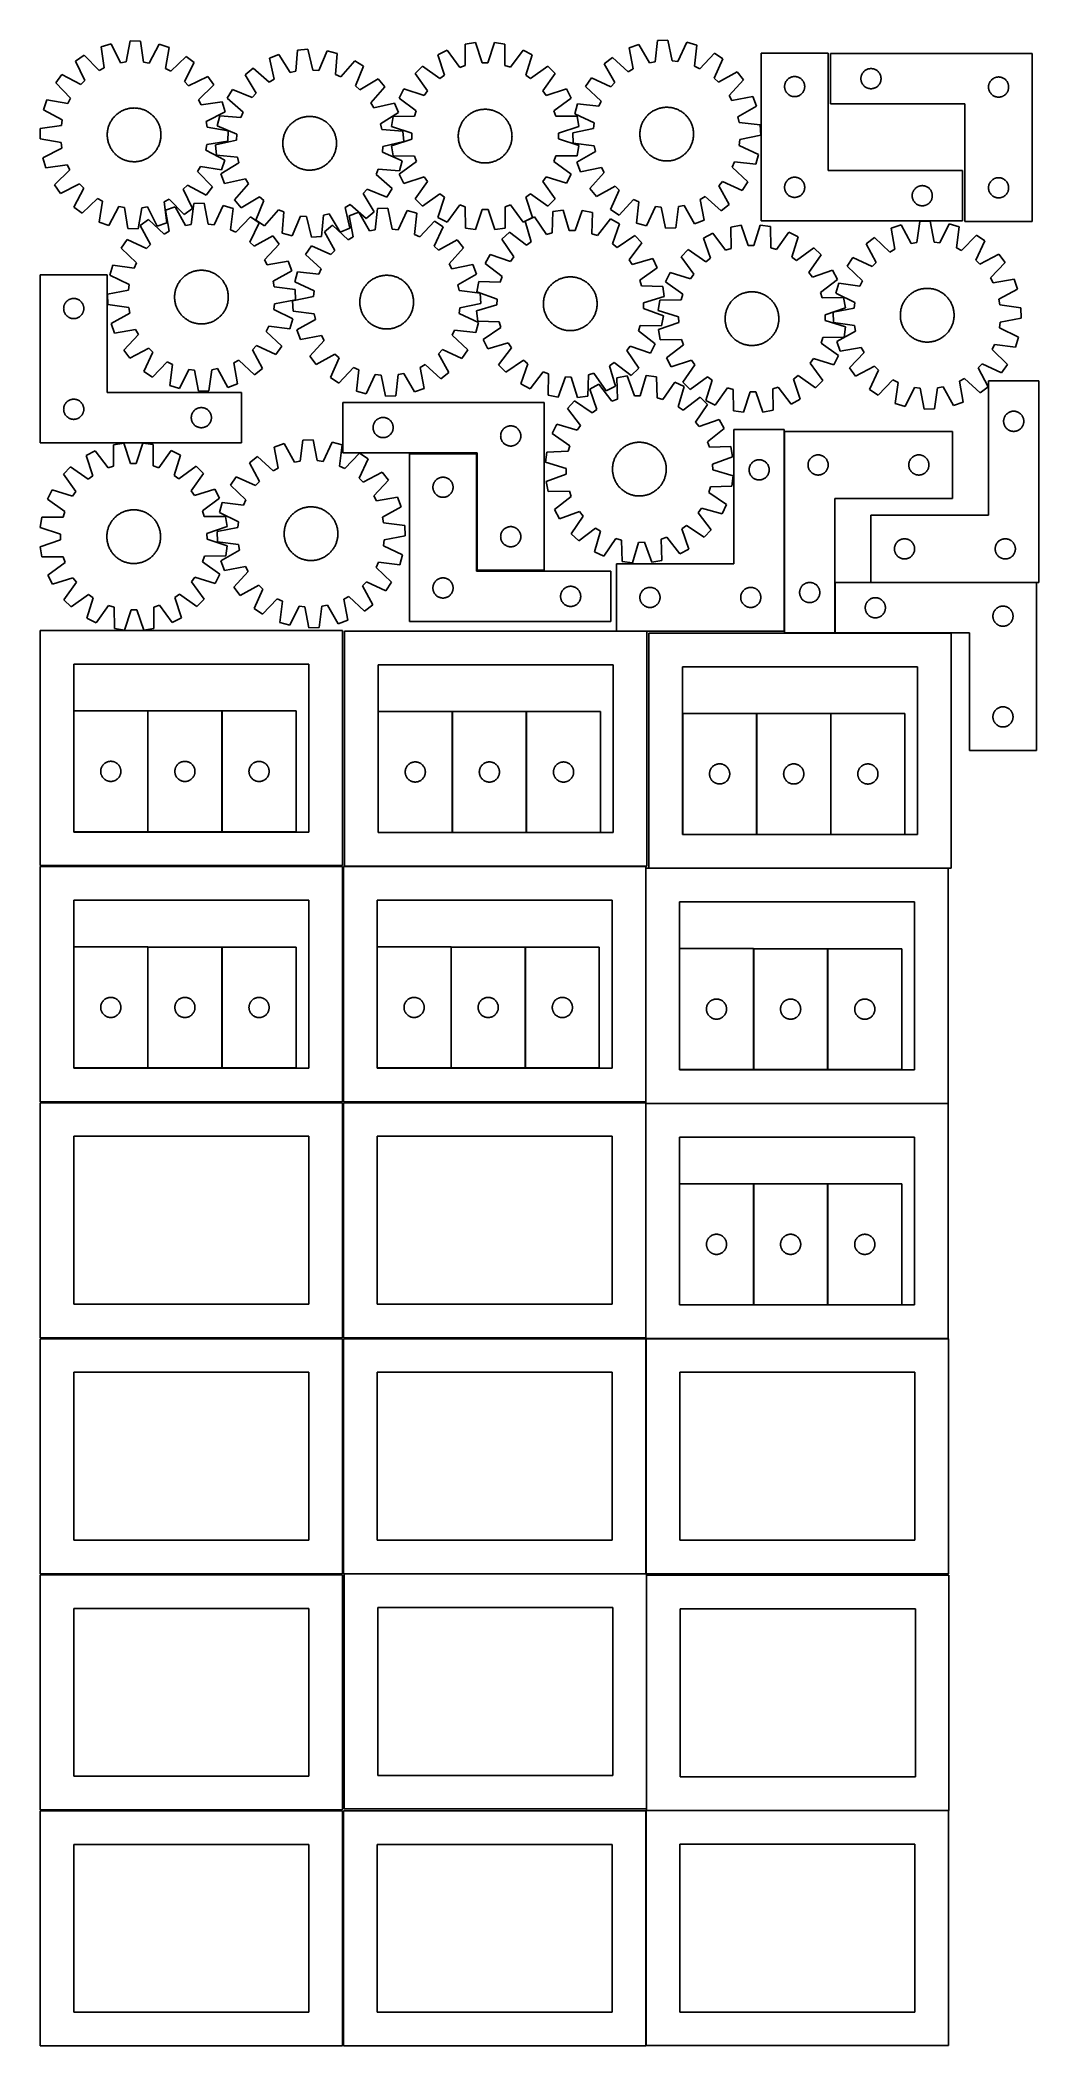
# Model space of a CAD drawing. Header units: millimetres. Extents: x 7 to 1493, y 7 to 2993.
import ezdxf

# ---------------------------------------------------------------- set-up
doc = ezdxf.new("R2010")
doc.units = ezdxf.units.MM
doc.layers.add('CUT', color=7, linetype='CONTINUOUS', true_color=0x000000)

msp = doc.modelspace()

# ---------------------------------------------------------------- linework, layer by layer
at = {"layer": 'CUT'}
for p, q in [((112.123645, 2988.118085), (97.435591, 2983.536423)), ((126.366472, 2959.725892), (112.123645, 2988.118085)), ((140.361818, 2992.249836), (134.85048, 2960.967255)), ((155.746799, 2992.068398), (140.361818, 2992.249836)), ((160.518863, 2960.664542), (155.746799, 2992.068398)), ((183.879679, 2987.271851), (168.971236, 2959.223445)), ((198.455598, 2982.345073), (183.879679, 2987.271851)), ((639.449706, 2987.331271), (639.299969, 2955.567261)), ((654.64439, 2989.750386), (639.449706, 2987.331271)), ((664.650861, 2959.603324), (654.64439, 2989.750386)), ((683.183229, 2989.773309), (673.225202, 2959.610212)), ((698.38178, 2987.378608), (683.183229, 2989.773309)), ((698.582544, 2955.614879), (698.38178, 2987.378608)), ((897.773052, 2987.161497), (883.354523, 2981.791527)), ((913.531791, 2959.581851), (897.773052, 2987.161497)), ((925.746189, 2992.815646), (921.93617, 2961.280609)), ((941.118437, 2993.46722), (925.746189, 2992.815646)), ((947.58331, 2962.3677), (941.118437, 2993.46722)), ((969.469699, 2990.20046), (956.101294, 2961.386219)), ((984.290923, 2986.069859), (969.469699, 2990.20046)), ((71.856273, 2970.880818), (59.302916, 2961.98454)), ((59.302916, 2961.98454), (73.23159, 2933.436917)), ((94.175678, 2948.279514), (71.856273, 2970.880818)), ((97.435591, 2983.536423), (101.860846, 2952.081822)), ((134.85048, 2960.967255), (126.366472, 2959.725892)), ((168.971236, 2959.223445), (160.518863, 2960.664542)), ((193.289775, 2951.003582), (198.455598, 2982.345073)), ((223.729343, 2969.089747), (200.883137, 2947.021091)), ((221.471364, 2931.688694), (236.069407, 2959.899896)), ((236.069407, 2959.899896), (223.729343, 2969.089747)), ((362.134691, 2972.161933), (347.886925, 2966.354031)), ((347.886925, 2966.354031), (354.957498, 2935.3866)), ((378.728544, 2945.076535), (362.134691, 2972.161933)), ((389.922059, 2978.667931), (387.07711, 2947.031228)), ((405.267229, 2979.788773), (389.922059, 2978.667931)), ((412.679073, 2948.901246), (405.267229, 2979.788773)), ((433.70505, 2977.389576), (421.223064, 2948.180421)), ((448.645534, 2973.713642), (433.70505, 2977.389576)), ((446.149846, 2942.047472), (448.645534, 2973.713642)), ((474.950117, 2962.6441), (454.052917, 2938.721688)), ((488.023435, 2954.531215), (474.950117, 2962.6441)), ((612.314741, 2978.490483), (598.611285, 2971.494353)), ((598.611285, 2971.494353), (608.284496, 2941.238713)), ((631.147415, 2952.911094), (612.314741, 2978.490483)), ((673.225202, 2959.610212), (664.650861, 2959.603324)), ((725.530912, 2978.581424), (706.739356, 2952.971813)), ((739.245589, 2971.607317), (725.530912, 2978.581424)), ((729.620996, 2941.336176), (739.245589, 2971.607317)), ((858.497716, 2967.769936), (846.444293, 2958.207221)), ((846.444293, 2958.207221), (861.897752, 2930.455368)), ((882.007748, 2946.409853), (858.497716, 2967.769936)), ((883.354523, 2981.791527), (889.475842, 2950.622564)), ((921.93617, 2961.280609), (913.531791, 2959.581851)), ((956.101294, 2961.386219), (947.58331, 2962.3677)), ((980.829102, 2954.494702), (984.290923, 2986.069859)), ((1010.245092, 2974.201964), (988.626893, 2950.929056)), ((1010.01484, 2936.733521), (1023.064488, 2965.693518)), ((1023.064488, 2965.693518), (1010.245092, 2974.201964)), ((1179.778411, 2974.254212), (1079.778411, 2974.254212)), ((1079.778411, 2974.254212), (1079.778411, 2724.254212)), ((1179.778411, 2799.254212), (1179.778411, 2974.254212)), ((1483.422357, 2973.568183), (1183.422357, 2973.568183)), ((1183.422357, 2973.568183), (1183.422357, 2898.568183)), ((1483.422357, 2723.568183), (1483.422357, 2973.568183)), ((38.886336, 2942.043901), (29.696485, 2929.703837)), ((29.696485, 2929.703837), (51.765141, 2906.857631)), ((67.097538, 2927.445859), (38.886336, 2942.043901)), ((73.23159, 2933.436917), (67.097538, 2927.445859)), ((101.860846, 2952.081822), (94.175678, 2948.279514)), ((200.883137, 2947.021091), (193.289775, 2951.003582)), ((227.462422, 2925.554642), (221.471364, 2931.688694)), ((256.010046, 2939.483316), (227.462422, 2925.554642)), ((264.906324, 2926.929959), (256.010046, 2939.483316)), ((323.470032, 2951.57969), (311.714343, 2941.653245)), ((311.714343, 2941.653245), (328.008319, 2914.386395)), ((347.621573, 2930.947728), (323.470032, 2951.57969)), ((354.957498, 2935.3866), (347.621573, 2930.947728)), ((387.07711, 2947.031228), (378.728544, 2945.076535)), ((421.223064, 2948.180421), (412.679073, 2948.901246)), ((454.052917, 2938.721688), (446.149846, 2942.047472)), ((475.86451, 2925.186108), (488.023435, 2954.531215)), ((509.619903, 2935.874892), (482.353053, 2919.580916)), ((519.546348, 2924.119203), (509.619903, 2935.874892)), ((575.536354, 2954.701099), (564.665516, 2943.812783)), ((564.665516, 2943.812783), (583.214793, 2918.027147)), ((601.351757, 2936.19327), (575.536354, 2954.701099)), ((608.284496, 2941.238713), (601.351757, 2936.19327)), ((639.299969, 2955.567261), (631.147415, 2952.911094)), ((706.739356, 2952.971813), (698.582544, 2955.614879)), ((736.561832, 2936.301877), (729.620996, 2941.336176)), ((762.347469, 2954.851154), (736.561832, 2936.301877)), ((754.727956, 2918.164913), (773.235785, 2943.980316)), ((773.235785, 2943.980316), (762.347469, 2954.851154)), ((827.136974, 2937.190721), (818.628529, 2924.371325)), ((856.096972, 2924.141073), (827.136974, 2937.190721)), ((861.897752, 2930.455368), (856.096972, 2924.141073)), ((889.475842, 2950.622564), (882.007748, 2946.409853)), ((988.626893, 2950.929056), (980.829102, 2954.494702)), ((1016.329135, 2930.93274), (1010.01484, 2936.733521)), ((1044.080988, 2946.3862), (1016.329135, 2930.93274)), ((1032.28362, 2910.822745), (1053.643703, 2934.332776)), ((1053.643703, 2934.332776), (1044.080988, 2946.3862)), ((1114.957093, 2926.562571), (1115.095576, 2927.322493)), ((1115.095576, 2927.322493), (1115.272995, 2928.074279)), ((1115.272995, 2928.074279), (1115.48888, 2928.815935)), ((1115.48888, 2928.815935), (1115.742659, 2929.545493)), ((1115.742659, 2929.545493), (1116.033657, 2930.261021)), ((1116.033657, 2930.261021), (1116.361105, 2930.960619)), ((1116.361105, 2930.960619), (1116.724132, 2931.642433)), ((1116.724132, 2931.642433), (1117.121778, 2932.304655)), ((1117.121778, 2932.304655), (1117.552986, 2932.945529)), ((1117.552986, 2932.945529), (1118.016614, 2933.563354)), ((1118.016614, 2933.563354), (1118.511432, 2934.156494)), ((1118.511432, 2934.156494), (1119.036128, 2934.723374)), ((1119.036128, 2934.723374), (1119.589311, 2935.262493)), ((1119.589311, 2935.262493), (1120.169513, 2935.772419)), ((1120.169513, 2935.772419), (1120.775197, 2936.251801)), ((1120.775197, 2936.251801), (1121.404755, 2936.699367)), ((1121.404755, 2936.699367), (1122.056519, 2937.113932)), ((1122.056519, 2937.113932), (1122.72876, 2937.494394)), ((1122.72876, 2937.494394), (1123.419695, 2937.839746)), ((1123.419695, 2937.839746), (1124.127493, 2938.149072)), ((1124.127493, 2938.149072), (1124.850275, 2938.421551)), ((1124.850275, 2938.421551), (1125.586126, 2938.65646)), ((1125.586126, 2938.65646), (1126.333095, 2938.853178)), ((1126.333095, 2938.853178), (1127.0892, 2939.011181)), ((1127.0892, 2939.011181), (1127.852436, 2939.130052)), ((1127.852436, 2939.130052), (1128.620779, 2939.209475)), ((1128.620779, 2939.209475), (1129.392192, 2939.249239)), ((1129.392192, 2939.249239), (1130.16463, 2939.249239)), ((1130.16463, 2939.249239), (1130.936043, 2939.209475)), ((1130.936043, 2939.209475), (1131.704386, 2939.130052)), ((1131.704386, 2939.130052), (1132.467622, 2939.011181)), ((1132.467622, 2939.011181), (1133.223727, 2938.853178)), ((1133.223727, 2938.853178), (1133.970696, 2938.65646)), ((1133.970696, 2938.65646), (1134.706547, 2938.421551)), ((1134.706547, 2938.421551), (1135.429329, 2938.149072)), ((1135.429329, 2938.149072), (1136.137127, 2937.839746)), ((1136.137127, 2937.839746), (1136.828062, 2937.494394)), ((1136.828062, 2937.494394), (1137.500303, 2937.113932)), ((1137.500303, 2937.113932), (1138.152067, 2936.699367)), ((1138.152067, 2936.699367), (1138.781625, 2936.251801)), ((1138.781625, 2936.251801), (1139.387309, 2935.772419)), ((1139.387309, 2935.772419), (1139.967511, 2935.262493)), ((1139.967511, 2935.262493), (1140.520694, 2934.723374)), ((1140.520694, 2934.723374), (1141.04539, 2934.156494)), ((1141.04539, 2934.156494), (1141.540208, 2933.563354)), ((1141.540208, 2933.563354), (1142.003836, 2932.945529)), ((1142.003836, 2932.945529), (1142.435044, 2932.304655)), ((1142.435044, 2932.304655), (1142.83269, 2931.642433)), ((1142.83269, 2931.642433), (1143.195717, 2930.960619)), ((1143.195717, 2930.960619), (1143.523165, 2930.261021)), ((1143.523165, 2930.261021), (1143.814163, 2929.545493)), ((1143.814163, 2929.545493), (1144.067942, 2928.815935)), ((1144.067942, 2928.815935), (1144.283827, 2928.074279)), ((1144.283827, 2928.074279), (1144.461246, 2927.322493)), ((1144.461246, 2927.322493), (1144.599729, 2926.562571)), ((1228.422357, 2936.068183), (1228.442246, 2936.840364)), ((1228.442246, 2935.296002), (1228.422357, 2936.068183)), ((1228.442246, 2936.840364), (1228.501859, 2937.610498)), ((1228.501859, 2934.525868), (1228.442246, 2935.296002)), ((1228.501859, 2937.610498), (1228.601039, 2938.376542)), ((1228.601039, 2933.759824), (1228.501859, 2934.525868)), ((1228.601039, 2938.376542), (1228.739522, 2939.136464)), ((1228.739522, 2932.999902), (1228.601039, 2933.759824)), ((1228.739522, 2939.136464), (1228.916941, 2939.88825)), ((1228.916941, 2932.248116), (1228.739522, 2932.999902)), ((1228.916941, 2939.88825), (1229.132827, 2940.629905)), ((1229.132827, 2931.50646), (1228.916941, 2932.248116)), ((1229.132827, 2940.629905), (1229.386605, 2941.359464)), ((1229.386605, 2930.776902), (1229.132827, 2931.50646)), ((1229.386605, 2941.359464), (1229.677604, 2942.074991)), ((1229.677604, 2930.061374), (1229.386605, 2930.776902)), ((1229.677604, 2942.074991), (1230.005051, 2942.77459)), ((1230.005051, 2929.361776), (1229.677604, 2930.061374)), ((1230.005051, 2942.77459), (1230.368079, 2943.456404)), ((1230.368079, 2928.679962), (1230.005051, 2929.361776)), ((1230.368079, 2943.456404), (1230.765724, 2944.118626)), ((1230.765724, 2928.01774), (1230.368079, 2928.679962)), ((1230.765724, 2944.118626), (1231.196932, 2944.759499)), ((1231.196932, 2927.376866), (1230.765724, 2928.01774)), ((1231.196932, 2944.759499), (1231.66056, 2945.377325)), ((1231.66056, 2926.759041), (1231.196932, 2927.376866)), ((1231.66056, 2945.377325), (1232.155378, 2945.970465)), ((1232.155378, 2945.970465), (1232.680074, 2946.537345)), ((1232.680074, 2946.537345), (1233.233257, 2947.076463)), ((1233.233257, 2947.076463), (1233.81346, 2947.58639)), ((1233.81346, 2947.58639), (1234.419143, 2948.065772)), ((1234.419143, 2948.065772), (1235.048701, 2948.513338)), ((1235.048701, 2948.513338), (1235.700465, 2948.927902)), ((1235.700465, 2948.927902), (1236.372706, 2949.308365)), ((1236.372706, 2949.308365), (1237.063641, 2949.653717)), ((1237.063641, 2949.653717), (1237.771439, 2949.963042)), ((1237.771439, 2949.963042), (1238.494222, 2950.235521)), ((1238.494222, 2950.235521), (1239.230073, 2950.470431)), ((1239.230073, 2950.470431), (1239.977041, 2950.667149)), ((1239.977041, 2950.667149), (1240.733146, 2950.825152)), ((1240.733146, 2950.825152), (1241.496382, 2950.944023)), ((1241.496382, 2950.944023), (1242.264725, 2951.023446)), ((1242.264725, 2951.023446), (1243.036139, 2951.06321)), ((1243.036139, 2951.06321), (1243.808576, 2951.06321)), ((1243.808576, 2951.06321), (1244.579989, 2951.023446)), ((1244.579989, 2951.023446), (1245.348333, 2950.944023)), ((1245.348333, 2950.944023), (1246.111569, 2950.825152)), ((1246.111569, 2950.825152), (1246.867673, 2950.667149)), ((1246.867673, 2950.667149), (1247.614642, 2950.470431)), ((1247.614642, 2950.470431), (1248.350493, 2950.235521)), ((1248.350493, 2950.235521), (1249.073276, 2949.963042)), ((1249.073276, 2949.963042), (1249.781073, 2949.653717)), ((1249.781073, 2949.653717), (1250.472008, 2949.308365)), ((1250.472008, 2949.308365), (1251.144249, 2948.927902)), ((1251.144249, 2948.927902), (1251.796013, 2948.513338)), ((1251.796013, 2948.513338), (1252.425571, 2948.065772)), ((1252.425571, 2948.065772), (1253.031255, 2947.58639)), ((1253.031255, 2947.58639), (1253.611457, 2947.076463)), ((1253.611457, 2947.076463), (1254.16464, 2946.537345)), ((1254.16464, 2946.537345), (1254.689336, 2945.970465)), ((1254.689336, 2945.970465), (1255.184154, 2945.377325)), ((1255.184154, 2945.377325), (1255.647782, 2944.759499)), ((1255.647782, 2927.376866), (1255.184154, 2926.759041)), ((1255.647782, 2944.759499), (1256.078991, 2944.118626)), ((1256.078991, 2928.01774), (1255.647782, 2927.376866)), ((1256.078991, 2944.118626), (1256.476636, 2943.456404)), ((1256.476636, 2928.679962), (1256.078991, 2928.01774)), ((1256.476636, 2943.456404), (1256.839663, 2942.77459)), ((1256.839663, 2929.361776), (1256.476636, 2928.679962)), ((1256.839663, 2942.77459), (1257.167111, 2942.074991)), ((1257.167111, 2930.061374), (1256.839663, 2929.361776)), ((1257.167111, 2942.074991), (1257.45811, 2941.359464)), ((1257.45811, 2930.776902), (1257.167111, 2930.061374)), ((1257.45811, 2941.359464), (1257.711888, 2940.629905)), ((1257.711888, 2931.50646), (1257.45811, 2930.776902)), ((1257.711888, 2940.629905), (1257.927773, 2939.88825)), ((1257.927773, 2932.248116), (1257.711888, 2931.50646)), ((1257.927773, 2939.88825), (1258.105193, 2939.136464)), ((1258.105193, 2932.999902), (1257.927773, 2932.248116)), ((1258.105193, 2939.136464), (1258.243676, 2938.376542)), ((1258.243676, 2933.759824), (1258.105193, 2932.999902)), ((1258.243676, 2938.376542), (1258.342855, 2937.610498)), ((1258.342855, 2934.525868), (1258.243676, 2933.759824)), ((1258.342855, 2937.610498), (1258.402469, 2936.840364)), ((1258.402469, 2935.296002), (1258.342855, 2934.525868)), ((1258.402469, 2936.840364), (1258.422357, 2936.068183)), ((1258.422357, 2936.068183), (1258.402469, 2935.296002)), ((1418.739522, 2926.636464), (1418.916941, 2927.38825)), ((1418.916941, 2927.38825), (1419.132827, 2928.129905)), ((1419.132827, 2928.129905), (1419.386605, 2928.859464)), ((1419.386605, 2928.859464), (1419.677604, 2929.574991)), ((1419.677604, 2929.574991), (1420.005051, 2930.27459)), ((1420.005051, 2930.27459), (1420.368079, 2930.956404)), ((1420.368079, 2930.956404), (1420.765724, 2931.618626)), ((1420.765724, 2931.618626), (1421.196932, 2932.259499)), ((1421.196932, 2932.259499), (1421.66056, 2932.877325)), ((1421.66056, 2932.877325), (1422.155378, 2933.470465)), ((1422.155378, 2933.470465), (1422.680074, 2934.037345)), ((1422.680074, 2934.037345), (1423.233257, 2934.576463)), ((1423.233257, 2934.576463), (1423.81346, 2935.08639)), ((1423.81346, 2935.08639), (1424.419143, 2935.565772)), ((1424.419143, 2935.565772), (1425.048701, 2936.013338)), ((1425.048701, 2936.013338), (1425.700465, 2936.427902)), ((1425.700465, 2936.427902), (1426.372706, 2936.808365)), ((1426.372706, 2936.808365), (1427.063641, 2937.153717)), ((1427.063641, 2937.153717), (1427.771439, 2937.463042)), ((1427.771439, 2937.463042), (1428.494222, 2937.735521)), ((1428.494222, 2937.735521), (1429.230073, 2937.970431)), ((1429.230073, 2937.970431), (1429.977041, 2938.167149)), ((1429.977041, 2938.167149), (1430.733146, 2938.325152)), ((1430.733146, 2938.325152), (1431.496382, 2938.444023)), ((1431.496382, 2938.444023), (1432.264725, 2938.523446)), ((1432.264725, 2938.523446), (1433.036139, 2938.56321)), ((1433.036139, 2938.56321), (1433.808576, 2938.56321)), ((1433.808576, 2938.56321), (1434.579989, 2938.523446)), ((1434.579989, 2938.523446), (1435.348333, 2938.444023)), ((1435.348333, 2938.444023), (1436.111569, 2938.325152)), ((1436.111569, 2938.325152), (1436.867673, 2938.167149)), ((1436.867673, 2938.167149), (1437.614642, 2937.970431)), ((1437.614642, 2937.970431), (1438.350493, 2937.735521)), ((1438.350493, 2937.735521), (1439.073276, 2937.463042)), ((1439.073276, 2937.463042), (1439.781073, 2937.153717)), ((1439.781073, 2937.153717), (1440.472008, 2936.808365)), ((1440.472008, 2936.808365), (1441.144249, 2936.427902)), ((1441.144249, 2936.427902), (1441.796013, 2936.013338)), ((1441.796013, 2936.013338), (1442.425571, 2935.565772)), ((1442.425571, 2935.565772), (1443.031255, 2935.08639)), ((1443.031255, 2935.08639), (1443.611457, 2934.576463)), ((1443.611457, 2934.576463), (1444.16464, 2934.037345)), ((1444.16464, 2934.037345), (1444.689336, 2933.470465)), ((1444.689336, 2933.470465), (1445.184154, 2932.877325)), ((1445.184154, 2932.877325), (1445.647782, 2932.259499)), ((1445.647782, 2932.259499), (1446.078991, 2931.618626)), ((1446.078991, 2931.618626), (1446.476636, 2930.956404)), ((1446.476636, 2930.956404), (1446.839663, 2930.27459)), ((1446.839663, 2930.27459), (1447.167111, 2929.574991)), ((1447.167111, 2929.574991), (1447.45811, 2928.859464)), ((1447.45811, 2928.859464), (1447.711888, 2928.129905)), ((1447.711888, 2928.129905), (1447.927773, 2927.38825)), ((1447.927773, 2927.38825), (1448.105193, 2926.636464)), ((16.441159, 2904.430092), (11.514381, 2889.854174)), ((47.78265, 2899.26427), (16.441159, 2904.430092)), ((51.765141, 2906.857631), (47.78265, 2899.26427)), ((242.30502, 2904.610554), (264.906324, 2926.929959)), ((246.107328, 2896.925386), (242.30502, 2904.610554)), ((277.561928, 2901.350641), (246.107328, 2896.925386)), ((282.143591, 2886.662587), (277.561928, 2901.350641)), ((293.05802, 2920.056777), (284.945135, 2906.983458)), ((284.945135, 2906.983458), (308.867547, 2886.086259)), ((322.403127, 2907.897852), (293.05802, 2920.056777)), ((328.008319, 2914.386395), (322.403127, 2907.897852)), ((482.353053, 2919.580916), (475.86451, 2925.186108)), ((498.914387, 2899.967662), (519.546348, 2924.119203)), ((503.353258, 2892.631737), (498.914387, 2899.967662)), ((534.320689, 2899.702309), (503.353258, 2892.631737)), ((540.128591, 2885.454544), (534.320689, 2899.702309)), ((547.909353, 2920.710904), (540.935247, 2906.996226)), ((540.935247, 2906.996226), (566.544858, 2888.20467)), ((578.180494, 2911.086311), (547.909353, 2920.710904)), ((583.214793, 2918.027147), (578.180494, 2911.086311)), ((759.773399, 2911.232174), (754.727956, 2918.164913)), ((790.029039, 2920.905385), (759.773399, 2911.232174)), ((771.445779, 2888.369255), (797.025169, 2907.201929)), ((797.025169, 2907.201929), (790.029039, 2920.905385)), ((806.760634, 2898.417156), (802.630032, 2883.595933)), ((838.335791, 2894.955336), (806.760634, 2898.417156)), ((818.628529, 2924.371325), (841.901436, 2902.753126)), ((841.901436, 2902.753126), (838.335791, 2894.955336)), ((1036.496331, 2903.354651), (1032.28362, 2910.822745)), ((1067.665294, 2909.47597), (1036.496331, 2903.354651)), ((1073.035264, 2895.057441), (1067.665294, 2909.47597)), ((1114.778411, 2924.254212), (1114.7983, 2925.026393)), ((1114.7983, 2923.482031), (1114.778411, 2924.254212)), ((1114.7983, 2925.026393), (1114.857913, 2925.796527)), ((1114.857913, 2922.711897), (1114.7983, 2923.482031)), ((1114.857913, 2925.796527), (1114.957093, 2926.562571)), ((1114.957093, 2921.945853), (1114.857913, 2922.711897)), ((1115.095576, 2921.185931), (1114.957093, 2921.945853)), ((1115.272995, 2920.434145), (1115.095576, 2921.185931)), ((1115.48888, 2919.69249), (1115.272995, 2920.434145)), ((1115.742659, 2918.962931), (1115.48888, 2919.69249)), ((1116.033657, 2918.247404), (1115.742659, 2918.962931)), ((1116.361105, 2917.547805), (1116.033657, 2918.247404)), ((1116.724132, 2916.865991), (1116.361105, 2917.547805)), ((1117.121778, 2916.203769), (1116.724132, 2916.865991)), ((1117.552986, 2915.562896), (1117.121778, 2916.203769)), ((1118.016614, 2914.94507), (1117.552986, 2915.562896)), ((1118.511432, 2914.35193), (1118.016614, 2914.94507)), ((1119.036128, 2913.78505), (1118.511432, 2914.35193)), ((1119.589311, 2913.245932), (1119.036128, 2913.78505)), ((1120.169513, 2912.736005), (1119.589311, 2913.245932)), ((1120.775197, 2912.256623), (1120.169513, 2912.736005)), ((1121.404755, 2911.809057), (1120.775197, 2912.256623)), ((1122.056519, 2911.394493), (1121.404755, 2911.809057)), ((1122.72876, 2911.01403), (1122.056519, 2911.394493)), ((1123.419695, 2910.668678), (1122.72876, 2911.01403)), ((1124.127493, 2910.359353), (1123.419695, 2910.668678)), ((1124.850275, 2910.086874), (1124.127493, 2910.359353)), ((1125.586126, 2909.851964), (1124.850275, 2910.086874)), ((1126.333095, 2909.655247), (1125.586126, 2909.851964)), ((1127.0892, 2909.497243), (1126.333095, 2909.655247)), ((1127.852436, 2909.378372), (1127.0892, 2909.497243)), ((1128.620779, 2909.298949), (1127.852436, 2909.378372)), ((1129.392192, 2909.259185), (1128.620779, 2909.298949)), ((1130.16463, 2909.259185), (1129.392192, 2909.259185)), ((1130.936043, 2909.298949), (1130.16463, 2909.259185)), ((1131.704386, 2909.378372), (1130.936043, 2909.298949)), ((1132.467622, 2909.497243), (1131.704386, 2909.378372)), ((1133.223727, 2909.655247), (1132.467622, 2909.497243)), ((1133.970696, 2909.851964), (1133.223727, 2909.655247)), ((1134.706547, 2910.086874), (1133.970696, 2909.851964)), ((1135.429329, 2910.359353), (1134.706547, 2910.086874)), ((1136.137127, 2910.668678), (1135.429329, 2910.359353)), ((1136.828062, 2911.01403), (1136.137127, 2910.668678)), ((1137.500303, 2911.394493), (1136.828062, 2911.01403)), ((1138.152067, 2911.809057), (1137.500303, 2911.394493)), ((1138.781625, 2912.256623), (1138.152067, 2911.809057)), ((1139.387309, 2912.736005), (1138.781625, 2912.256623)), ((1139.967511, 2913.245932), (1139.387309, 2912.736005)), ((1140.520694, 2913.78505), (1139.967511, 2913.245932)), ((1141.04539, 2914.35193), (1140.520694, 2913.78505)), ((1141.540208, 2914.94507), (1141.04539, 2914.35193)), ((1142.003836, 2915.562896), (1141.540208, 2914.94507)), ((1142.435044, 2916.203769), (1142.003836, 2915.562896)), ((1142.83269, 2916.865991), (1142.435044, 2916.203769)), ((1143.195717, 2917.547805), (1142.83269, 2916.865991)), ((1143.523165, 2918.247404), (1143.195717, 2917.547805)), ((1143.814163, 2918.962931), (1143.523165, 2918.247404)), ((1144.067942, 2919.69249), (1143.814163, 2918.962931)), ((1144.283827, 2920.434145), (1144.067942, 2919.69249)), ((1144.461246, 2921.185931), (1144.283827, 2920.434145)), ((1144.599729, 2921.945853), (1144.461246, 2921.185931)), ((1144.599729, 2926.562571), (1144.698909, 2925.796527)), ((1144.698909, 2922.711897), (1144.599729, 2921.945853)), ((1144.698909, 2925.796527), (1144.758522, 2925.026393)), ((1144.758522, 2923.482031), (1144.698909, 2922.711897)), ((1144.758522, 2925.026393), (1144.778411, 2924.254212)), ((1144.778411, 2924.254212), (1144.758522, 2923.482031)), ((1183.422357, 2898.568183), (1383.422357, 2898.568183)), ((1232.155378, 2926.165901), (1231.66056, 2926.759041)), ((1232.680074, 2925.599021), (1232.155378, 2926.165901)), ((1233.233257, 2925.059902), (1232.680074, 2925.599021)), ((1233.81346, 2924.549976), (1233.233257, 2925.059902)), ((1234.419143, 2924.070594), (1233.81346, 2924.549976)), ((1235.048701, 2923.623028), (1234.419143, 2924.070594)), ((1235.700465, 2923.208463), (1235.048701, 2923.623028)), ((1236.372706, 2922.828001), (1235.700465, 2923.208463)), ((1237.063641, 2922.482649), (1236.372706, 2922.828001)), ((1237.771439, 2922.173323), (1237.063641, 2922.482649)), ((1238.494222, 2921.900844), (1237.771439, 2922.173323)), ((1239.230073, 2921.665935), (1238.494222, 2921.900844)), ((1239.977041, 2921.469217), (1239.230073, 2921.665935)), ((1240.733146, 2921.311214), (1239.977041, 2921.469217)), ((1241.496382, 2921.192343), (1240.733146, 2921.311214)), ((1242.264725, 2921.11292), (1241.496382, 2921.192343)), ((1243.036139, 2921.073156), (1242.264725, 2921.11292)), ((1243.808576, 2921.073156), (1243.036139, 2921.073156)), ((1244.579989, 2921.11292), (1243.808576, 2921.073156)), ((1245.348333, 2921.192343), (1244.579989, 2921.11292)), ((1246.111569, 2921.311214), (1245.348333, 2921.192343)), ((1246.867673, 2921.469217), (1246.111569, 2921.311214)), ((1247.614642, 2921.665935), (1246.867673, 2921.469217)), ((1248.350493, 2921.900844), (1247.614642, 2921.665935)), ((1249.073276, 2922.173323), (1248.350493, 2921.900844)), ((1249.781073, 2922.482649), (1249.073276, 2922.173323)), ((1250.472008, 2922.828001), (1249.781073, 2922.482649)), ((1251.144249, 2923.208463), (1250.472008, 2922.828001)), ((1251.796013, 2923.623028), (1251.144249, 2923.208463)), ((1252.425571, 2924.070594), (1251.796013, 2923.623028)), ((1253.031255, 2924.549976), (1252.425571, 2924.070594)), ((1253.611457, 2925.059902), (1253.031255, 2924.549976)), ((1254.16464, 2925.599021), (1253.611457, 2925.059902)), ((1254.689336, 2926.165901), (1254.16464, 2925.599021)), ((1255.184154, 2926.759041), (1254.689336, 2926.165901)), ((1383.422357, 2898.568183), (1383.422357, 2723.568183)), ((1418.422357, 2923.568183), (1418.442246, 2924.340364)), ((1418.442246, 2922.796002), (1418.422357, 2923.568183)), ((1418.442246, 2924.340364), (1418.501859, 2925.110498)), ((1418.501859, 2922.025868), (1418.442246, 2922.796002)), ((1418.501859, 2925.110498), (1418.601039, 2925.876542)), ((1418.601039, 2921.259824), (1418.501859, 2922.025868)), ((1418.601039, 2925.876542), (1418.739522, 2926.636464)), ((1418.739522, 2920.499902), (1418.601039, 2921.259824)), ((1418.916941, 2919.748116), (1418.739522, 2920.499902)), ((1419.132827, 2919.00646), (1418.916941, 2919.748116)), ((1419.386605, 2918.276902), (1419.132827, 2919.00646)), ((1419.677604, 2917.561374), (1419.386605, 2918.276902)), ((1420.005051, 2916.861776), (1419.677604, 2917.561374)), ((1420.368079, 2916.179962), (1420.005051, 2916.861776)), ((1420.765724, 2915.51774), (1420.368079, 2916.179962)), ((1421.196932, 2914.876866), (1420.765724, 2915.51774)), ((1421.66056, 2914.259041), (1421.196932, 2914.876866)), ((1422.155378, 2913.665901), (1421.66056, 2914.259041)), ((1422.680074, 2913.099021), (1422.155378, 2913.665901)), ((1423.233257, 2912.559902), (1422.680074, 2913.099021)), ((1423.81346, 2912.049976), (1423.233257, 2912.559902)), ((1424.419143, 2911.570594), (1423.81346, 2912.049976)), ((1425.048701, 2911.123028), (1424.419143, 2911.570594)), ((1425.700465, 2910.708463), (1425.048701, 2911.123028)), ((1426.372706, 2910.328001), (1425.700465, 2910.708463)), ((1427.063641, 2909.982649), (1426.372706, 2910.328001)), ((1427.771439, 2909.673323), (1427.063641, 2909.982649)), ((1428.494222, 2909.400844), (1427.771439, 2909.673323)), ((1429.230073, 2909.165935), (1428.494222, 2909.400844)), ((1429.977041, 2908.969217), (1429.230073, 2909.165935)), ((1430.733146, 2908.811214), (1429.977041, 2908.969217)), ((1431.496382, 2908.692343), (1430.733146, 2908.811214)), ((1432.264725, 2908.61292), (1431.496382, 2908.692343)), ((1433.036139, 2908.573156), (1432.264725, 2908.61292)), ((1433.808576, 2908.573156), (1433.036139, 2908.573156)), ((1434.579989, 2908.61292), (1433.808576, 2908.573156)), ((1435.348333, 2908.692343), (1434.579989, 2908.61292)), ((1436.111569, 2908.811214), (1435.348333, 2908.692343)), ((1436.867673, 2908.969217), (1436.111569, 2908.811214)), ((1437.614642, 2909.165935), (1436.867673, 2908.969217)), ((1438.350493, 2909.400844), (1437.614642, 2909.165935)), ((1439.073276, 2909.673323), (1438.350493, 2909.400844)), ((1439.781073, 2909.982649), (1439.073276, 2909.673323)), ((1440.472008, 2910.328001), (1439.781073, 2909.982649)), ((1441.144249, 2910.708463), (1440.472008, 2910.328001)), ((1441.796013, 2911.123028), (1441.144249, 2910.708463)), ((1442.425571, 2911.570594), (1441.796013, 2911.123028)), ((1443.031255, 2912.049976), (1442.425571, 2911.570594)), ((1443.611457, 2912.559902), (1443.031255, 2912.049976)), ((1444.16464, 2913.099021), (1443.611457, 2912.559902)), ((1444.689336, 2913.665901), (1444.16464, 2913.099021)), ((1445.184154, 2914.259041), (1444.689336, 2913.665901)), ((1445.647782, 2914.876866), (1445.184154, 2914.259041)), ((1446.078991, 2915.51774), (1445.647782, 2914.876866)), ((1446.476636, 2916.179962), (1446.078991, 2915.51774)), ((1446.839663, 2916.861776), (1446.476636, 2916.179962)), ((1447.167111, 2917.561374), (1446.839663, 2916.861776)), ((1447.45811, 2918.276902), (1447.167111, 2917.561374)), ((1447.711888, 2919.00646), (1447.45811, 2918.276902)), ((1447.927773, 2919.748116), (1447.711888, 2919.00646)), ((1448.105193, 2920.499902), (1447.927773, 2919.748116)), ((1448.105193, 2926.636464), (1448.243676, 2925.876542)), ((1448.243676, 2921.259824), (1448.105193, 2920.499902)), ((1448.243676, 2925.876542), (1448.342855, 2925.110498)), ((1448.342855, 2922.025868), (1448.243676, 2921.259824)), ((1448.342855, 2925.110498), (1448.402469, 2924.340364)), ((1448.402469, 2922.796002), (1448.342855, 2922.025868)), ((1448.402469, 2924.340364), (1448.422357, 2923.568183)), ((1448.422357, 2923.568183), (1448.402469, 2922.796002)), ((11.514381, 2889.854174), (39.562787, 2874.94573)), ((39.562787, 2874.94573), (38.12169, 2866.493357)), ((109.273095, 2867.251714), (109.758538, 2868.410745)), ((109.758538, 2868.410745), (110.280148, 2869.553955)), ((110.280148, 2869.553955), (110.837409, 2870.680217)), ((110.837409, 2870.680217), (111.429772, 2871.78842)), ((111.429772, 2871.78842), (112.056653, 2872.877469)), ((112.056653, 2872.877469), (112.717432, 2873.94629)), ((112.717432, 2873.94629), (113.411457, 2874.993828)), ((113.411457, 2874.993828), (114.138044, 2876.019049)), ((114.138044, 2876.019049), (114.896475, 2877.020942)), ((114.896475, 2877.020942), (115.686002, 2877.998517)), ((115.686002, 2877.998517), (116.505846, 2878.95081)), ((116.505846, 2878.95081), (117.355198, 2879.876882)), ((117.355198, 2879.876882), (118.233219, 2880.775817)), ((118.233219, 2880.775817), (119.139044, 2881.64673)), ((119.139044, 2881.64673), (120.071777, 2882.488761)), ((120.071777, 2882.488761), (121.030499, 2883.301078)), ((121.030499, 2883.301078), (122.014263, 2884.08288)), ((122.014263, 2884.08288), (123.022099, 2884.833396)), ((123.022099, 2884.833396), (124.053012, 2885.551884)), ((124.053012, 2885.551884), (125.105984, 2886.237636)), ((125.105984, 2886.237636), (126.179977, 2886.889975)), ((126.179977, 2886.889975), (127.273931, 2887.508257)), ((127.273931, 2887.508257), (128.386765, 2888.091872)), ((128.386765, 2888.091872), (129.517382, 2888.640245)), ((129.517382, 2888.640245), (130.664666, 2889.152833)), ((130.664666, 2889.152833), (131.827484, 2889.629131)), ((131.827484, 2889.629131), (133.00469, 2890.068669)), ((133.00469, 2890.068669), (134.195121, 2890.471013)), ((134.195121, 2890.471013), (135.397602, 2890.835767)), ((135.397602, 2890.835767), (136.610948, 2891.162569)), ((136.610948, 2891.162569), (137.833959, 2891.451099)), ((137.833959, 2891.451099), (139.065431, 2891.70107)), ((139.065431, 2891.70107), (140.304146, 2891.912236)), ((140.304146, 2891.912236), (141.548883, 2892.084389)), ((141.548883, 2892.084389), (142.798413, 2892.217359)), ((142.798413, 2892.217359), (144.051503, 2892.311015)), ((144.051503, 2892.311015), (145.306917, 2892.365264)), ((145.306917, 2892.365264), (146.563416, 2892.380053)), ((146.563416, 2892.380053), (147.819759, 2892.355367)), ((147.819759, 2892.355367), (149.074706, 2892.29123)), ((149.074706, 2892.29123), (150.32702, 2892.187706)), ((150.32702, 2892.187706), (151.575464, 2892.044898)), ((151.575464, 2892.044898), (152.818806, 2891.862945)), ((152.818806, 2891.862945), (154.05582, 2891.642027)), ((154.05582, 2891.642027), (155.285283, 2891.382363)), ((155.285283, 2891.382363), (156.505984, 2891.084209)), ((156.505984, 2891.084209), (157.716718, 2890.747858)), ((157.716718, 2890.747858), (158.916289, 2890.373644)), ((158.916289, 2890.373644), (160.103513, 2889.961935)), ((160.103513, 2889.961935), (161.27722, 2889.513137)), ((161.27722, 2889.513137), (162.436251, 2889.027694)), ((162.436251, 2889.027694), (163.579461, 2888.506084)), ((163.579461, 2888.506084), (164.705723, 2887.948823)), ((164.705723, 2887.948823), (165.813926, 2887.35646)), ((165.813926, 2887.35646), (166.902975, 2886.729579)), ((166.902975, 2886.729579), (167.971796, 2886.0688)), ((167.971796, 2886.0688), (169.019333, 2885.374775)), ((169.019333, 2885.374775), (170.044555, 2884.648188)), ((170.044555, 2884.648188), (171.046447, 2883.889757)), ((171.046447, 2883.889757), (172.024023, 2883.10023)), ((172.024023, 2883.10023), (172.976316, 2882.280386)), ((172.976316, 2882.280386), (173.902387, 2881.431034)), ((173.902387, 2881.431034), (174.801323, 2880.553013)), ((174.801323, 2880.553013), (175.672236, 2879.647188)), ((175.672236, 2879.647188), (176.514266, 2878.714455)), ((176.514266, 2878.714455), (177.326584, 2877.755733)), ((177.326584, 2877.755733), (178.108386, 2876.771969)), ((178.108386, 2876.771969), (178.858901, 2875.764133)), ((178.858901, 2875.764133), (179.57739, 2874.73322)), ((179.57739, 2874.73322), (180.263142, 2873.680248)), ((180.263142, 2873.680248), (180.915481, 2872.606255)), ((180.915481, 2872.606255), (181.533763, 2871.512301)), ((181.533763, 2871.512301), (182.117378, 2870.399467)), ((182.117378, 2870.399467), (182.66575, 2869.26885)), ((182.66575, 2869.26885), (183.178339, 2868.121566)), ((183.178339, 2868.121566), (183.654637, 2866.958748)), ((253.751398, 2872.41976), (282.143591, 2886.662587)), ((254.99276, 2863.935752), (253.751398, 2872.41976)), ((273.875593, 2880.678876), (270.199659, 2865.738392)), ((305.541762, 2878.183188), (273.875593, 2880.678876)), ((308.867547, 2886.086259), (305.541762, 2878.183188)), ((378.132832, 2866.665845), (378.990982, 2867.583769)), ((378.990982, 2867.583769), (379.877542, 2868.474286)), ((379.877542, 2868.474286), (380.791635, 2869.336515)), ((380.791635, 2869.336515), (381.732361, 2870.169607)), ((381.732361, 2870.169607), (382.698791, 2870.972738)), ((382.698791, 2870.972738), (383.689971, 2871.745117)), ((383.689971, 2871.745117), (384.704923, 2872.485982)), ((384.704923, 2872.485982), (385.742645, 2873.1946)), ((385.742645, 2873.1946), (386.802113, 2873.870273)), ((386.802113, 2873.870273), (387.882282, 2874.512333)), ((387.882282, 2874.512333), (388.982085, 2875.120148)), ((388.982085, 2875.120148), (390.100438, 2875.693118)), ((390.100438, 2875.693118), (391.236236, 2876.230676)), ((391.236236, 2876.230676), (392.388359, 2876.732293)), ((392.388359, 2876.732293), (393.55567, 2877.197474)), ((393.55567, 2877.197474), (394.737016, 2877.625758)), ((394.737016, 2877.625758), (395.931232, 2878.016725)), ((395.931232, 2878.016725), (397.13714, 2878.369987)), ((397.13714, 2878.369987), (398.353548, 2878.685196)), ((398.353548, 2878.685196), (399.579258, 2878.962042)), ((399.579258, 2878.962042), (400.813058, 2879.20025)), ((400.813058, 2879.20025), (402.053732, 2879.399587)), ((402.053732, 2879.399587), (403.300055, 2879.559854)), ((403.300055, 2879.559854), (404.550797, 2879.680895)), ((404.550797, 2879.680895), (405.804724, 2879.762589)), ((405.804724, 2879.762589), (407.060599, 2879.804855)), ((407.060599, 2879.804855), (408.317181, 2879.807654)), ((408.317181, 2879.807654), (409.573231, 2879.77098)), ((409.573231, 2879.77098), (410.827509, 2879.694871)), ((410.827509, 2879.694871), (412.078778, 2879.579402)), ((412.078778, 2879.579402), (413.325803, 2879.424686)), ((413.325803, 2879.424686), (414.567352, 2879.230877)), ((414.567352, 2879.230877), (415.802201, 2878.998165)), ((415.802201, 2878.998165), (417.029131, 2878.726781)), ((417.029131, 2878.726781), (418.246931, 2878.416992)), ((418.246931, 2878.416992), (419.4544, 2878.069104)), ((419.4544, 2878.069104), (420.650345, 2877.683459)), ((420.650345, 2877.683459), (421.833587, 2877.26044)), ((421.833587, 2877.26044), (423.002958, 2876.800463)), ((423.002958, 2876.800463), (424.157303, 2876.303982)), ((424.157303, 2876.303982), (425.295484, 2875.771487)), ((425.295484, 2875.771487), (426.416378, 2875.203503)), ((426.416378, 2875.203503), (427.518877, 2874.600592)), ((427.518877, 2874.600592), (428.601895, 2873.963348)), ((428.601895, 2873.963348), (429.664361, 2873.2924)), ((429.664361, 2873.2924), (430.705229, 2872.58841)), ((430.705229, 2872.58841), (431.72347, 2871.852073)), ((431.72347, 2871.852073), (432.71808, 2871.084116)), ((432.71808, 2871.084116), (433.688076, 2870.285296)), ((433.688076, 2870.285296), (434.632503, 2869.456402)), ((434.632503, 2869.456402), (435.550428, 2868.598252)), ((435.550428, 2868.598252), (436.440944, 2867.711693)), ((436.440944, 2867.711693), (437.303173, 2866.797599)), ((513.043193, 2868.860691), (540.128591, 2885.454544)), ((514.997886, 2860.512125), (513.043193, 2868.860691)), ((532.138062, 2879.847094), (529.743361, 2864.648543)), ((563.901791, 2880.047859), (532.138062, 2879.847094)), ((566.544858, 2888.20467), (563.901791, 2880.047859)), ((632.686511, 2867.208198), (633.229542, 2868.34139)), ((633.229542, 2868.34139), (633.8079, 2869.456966)), ((633.8079, 2869.456966), (634.421014, 2870.553824)), ((634.421014, 2870.553824), (635.068278, 2871.630883)), ((635.068278, 2871.630883), (635.749054, 2872.68708)), ((635.749054, 2872.68708), (636.46267, 2873.721371)), ((636.46267, 2873.721371), (637.208421, 2874.732737)), ((637.208421, 2874.732737), (637.985573, 2875.72018)), ((637.985573, 2875.72018), (638.793357, 2876.682724)), ((638.793357, 2876.682724), (639.630977, 2877.61942)), ((639.630977, 2877.61942), (640.497606, 2878.529344)), ((640.497606, 2878.529344), (641.392389, 2879.411597)), ((641.392389, 2879.411597), (642.314442, 2880.265309)), ((642.314442, 2880.265309), (643.262857, 2881.089637)), ((643.262857, 2881.089637), (644.236696, 2881.883768)), ((644.236696, 2881.883768), (645.234999, 2882.646919)), ((645.234999, 2882.646919), (646.25678, 2883.378335)), ((646.25678, 2883.378335), (647.301031, 2884.077295)), ((647.301031, 2884.077295), (648.366722, 2884.74311)), ((648.366722, 2884.74311), (649.452801, 2885.375122)), ((649.452801, 2885.375122), (650.558196, 2885.972708)), ((650.558196, 2885.972708), (651.681817, 2886.535277)), ((651.681817, 2886.535277), (652.822553, 2887.062276)), ((652.822553, 2887.062276), (653.97928, 2887.553182)), ((653.97928, 2887.553182), (655.150856, 2888.007513)), ((655.150856, 2888.007513), (656.336125, 2888.42482)), ((656.336125, 2888.42482), (657.533917, 2888.80469)), ((657.533917, 2888.80469), (658.74305, 2889.14675)), ((658.74305, 2889.14675), (659.96233, 2889.45066)), ((659.96233, 2889.45066), (661.190555, 2889.716123)), ((661.190555, 2889.716123), (662.426512, 2889.942875)), ((662.426512, 2889.942875), (663.668982, 2890.130692)), ((663.668982, 2890.130692), (664.916738, 2890.27939)), ((664.916738, 2890.27939), (666.16855, 2890.388822)), ((666.16855, 2890.388822), (667.423181, 2890.45888)), ((667.423181, 2890.45888), (668.679393, 2890.489493)), ((668.679393, 2890.489493), (669.935947, 2890.480634)), ((669.935947, 2890.480634), (671.191603, 2890.432309)), ((671.191603, 2890.432309), (672.445121, 2890.344567)), ((672.445121, 2890.344567), (673.695265, 2890.217494)), ((673.695265, 2890.217494), (674.940801, 2890.051216)), ((674.940801, 2890.051216), (676.180498, 2889.845897)), ((676.180498, 2889.845897), (677.413135, 2889.60174)), ((677.413135, 2889.60174), (678.637495, 2889.318984)), ((678.637495, 2889.318984), (679.852369, 2888.997911)), ((679.852369, 2888.997911), (681.056558, 2888.638835)), ((681.056558, 2888.638835), (682.248874, 2888.242113)), ((682.248874, 2888.242113), (683.428141, 2887.808134)), ((683.428141, 2887.808134), (684.593194, 2887.337328)), ((684.593194, 2887.337328), (685.742883, 2886.830159)), ((685.742883, 2886.830159), (686.876075, 2886.287128)), ((686.876075, 2886.287128), (687.991651, 2885.70877)), ((687.991651, 2885.70877), (689.08851, 2885.095657)), ((689.08851, 2885.095657), (690.165569, 2884.448392)), ((690.165569, 2884.448392), (691.221765, 2883.767616)), ((691.221765, 2883.767616), (692.256057, 2883.054001)), ((692.256057, 2883.054001), (693.267423, 2882.308249)), ((693.267423, 2882.308249), (694.254865, 2881.531097)), ((694.254865, 2881.531097), (695.217409, 2880.723313)), ((695.217409, 2880.723313), (696.154105, 2879.885693)), ((696.154105, 2879.885693), (697.064029, 2879.019064)), ((697.064029, 2879.019064), (697.946282, 2878.124281)), ((697.946282, 2878.124281), (698.799994, 2877.202228)), ((698.799994, 2877.202228), (699.624322, 2876.253813)), ((699.624322, 2876.253813), (700.418453, 2875.279974)), ((700.418453, 2875.279974), (701.181604, 2874.281672)), ((701.181604, 2874.281672), (701.91302, 2873.25989)), ((701.91302, 2873.25989), (702.611981, 2872.215639)), ((702.611981, 2872.215639), (703.277795, 2871.149948)), ((703.277795, 2871.149948), (703.909807, 2870.063869)), ((703.909807, 2870.063869), (704.507393, 2868.958474)), ((704.507393, 2868.958474), (705.069963, 2867.834854)), ((705.069963, 2867.834854), (705.596961, 2866.694117)), ((774.101946, 2880.216701), (771.445779, 2888.369255)), ((805.865956, 2880.066964), (774.101946, 2880.216701)), ((802.630032, 2883.595933), (831.444273, 2870.227527)), ((808.285071, 2864.87228), (805.865956, 2880.066964)), ((831.444273, 2870.227527), (830.462793, 2861.709543)), ((901.468845, 2866.318018), (901.890842, 2867.501625)), ((901.890842, 2867.501625), (902.349808, 2868.671393)), ((902.349808, 2868.671393), (902.845291, 2869.826167)), ((902.845291, 2869.826167), (903.376802, 2870.964808)), ((903.376802, 2870.964808), (903.943816, 2872.086192)), ((903.943816, 2872.086192), (904.545774, 2873.189212)), ((904.545774, 2873.189212), (905.182081, 2874.27278)), ((905.182081, 2874.27278), (905.852111, 2875.335826)), ((905.852111, 2875.335826), (906.5552, 2876.377302)), ((906.5552, 2876.377302), (907.290657, 2877.396179)), ((907.290657, 2877.396179), (908.057754, 2878.391453)), ((908.057754, 2878.391453), (908.855735, 2879.36214)), ((908.855735, 2879.36214), (909.683812, 2880.307282)), ((909.683812, 2880.307282), (910.541168, 2881.225948)), ((910.541168, 2881.225948), (911.426958, 2882.117231)), ((911.426958, 2882.117231), (912.340306, 2882.98025)), ((912.340306, 2882.98025), (913.280311, 2883.814155)), ((913.280311, 2883.814155), (914.246046, 2884.618121)), ((914.246046, 2884.618121), (915.236558, 2885.391357)), ((915.236558, 2885.391357), (916.250869, 2886.133098)), ((916.250869, 2886.133098), (917.287978, 2886.842613)), ((917.287978, 2886.842613), (918.346862, 2887.519202)), ((918.346862, 2887.519202), (919.426475, 2888.162196)), ((919.426475, 2888.162196), (920.525753, 2888.770962)), ((920.525753, 2888.770962), (921.64361, 2889.344898)), ((921.64361, 2889.344898), (922.778943, 2889.883438)), ((922.778943, 2889.883438), (923.930632, 2890.38605)), ((923.930632, 2890.38605), (925.09754, 2890.85224)), ((925.09754, 2890.85224), (926.278515, 2891.281545)), ((926.278515, 2891.281545), (927.472393, 2891.673544)), ((927.472393, 2891.673544), (928.677995, 2892.027848)), ((928.677995, 2892.027848), (929.89413, 2892.344109)), ((929.89413, 2892.344109), (931.1196, 2892.622014)), ((931.1196, 2892.622014), (932.353194, 2892.861289)), ((932.353194, 2892.861289), (933.593695, 2893.061698)), ((933.593695, 2893.061698), (934.839879, 2893.223043)), ((934.839879, 2893.223043), (936.090516, 2893.345164)), ((936.090516, 2893.345164), (937.344372, 2893.427942)), ((937.344372, 2893.427942), (938.600209, 2893.471295)), ((938.600209, 2893.471295), (939.856789, 2893.475179)), ((939.856789, 2893.475179), (941.11287, 2893.439591)), ((941.11287, 2893.439591), (942.367214, 2893.364567)), ((942.367214, 2893.364567), (943.618582, 2893.250179)), ((943.618582, 2893.250179), (944.86574, 2893.096542)), ((944.86574, 2893.096542), (946.107456, 2892.903806)), ((946.107456, 2892.903806), (947.342506, 2892.672162)), ((947.342506, 2892.672162), (948.56967, 2892.401838)), ((948.56967, 2892.401838), (949.787738, 2892.093102)), ((949.787738, 2892.093102), (950.995507, 2891.746258)), ((950.995507, 2891.746258), (952.191785, 2891.361647)), ((952.191785, 2891.361647), (953.375392, 2890.939651)), ((953.375392, 2890.939651), (954.54516, 2890.480685)), ((954.54516, 2890.480685), (955.699934, 2889.985202)), ((955.699934, 2889.985202), (956.838575, 2889.453691)), ((956.838575, 2889.453691), (957.959959, 2888.886677)), ((957.959959, 2888.886677), (959.062979, 2888.284719)), ((959.062979, 2888.284719), (960.146547, 2887.648411)), ((960.146547, 2887.648411), (961.209593, 2886.978382)), ((961.209593, 2886.978382), (962.251069, 2886.275292)), ((962.251069, 2886.275292), (963.269946, 2885.539836)), ((963.269946, 2885.539836), (964.26522, 2884.772739)), ((964.26522, 2884.772739), (965.235907, 2883.974758)), ((965.235907, 2883.974758), (966.181049, 2883.14668)), ((966.181049, 2883.14668), (967.099715, 2882.289324)), ((967.099715, 2882.289324), (967.990998, 2881.403535)), ((967.990998, 2881.403535), (968.854017, 2880.490187)), ((968.854017, 2880.490187), (969.687922, 2879.550182)), ((969.687922, 2879.550182), (970.491888, 2878.584447)), ((970.491888, 2878.584447), (971.265124, 2877.593935)), ((971.265124, 2877.593935), (972.006865, 2876.579624)), ((972.006865, 2876.579624), (972.71638, 2875.542515)), ((972.71638, 2875.542515), (973.392969, 2874.483631)), ((973.392969, 2874.483631), (974.035963, 2873.404017)), ((974.035963, 2873.404017), (974.644728, 2872.30474)), ((974.644728, 2872.30474), (975.218665, 2871.186883)), ((975.218665, 2871.186883), (975.757205, 2870.05155)), ((975.757205, 2870.05155), (976.259817, 2868.899861)), ((976.259817, 2868.899861), (976.726007, 2867.732953)), ((976.726007, 2867.732953), (977.155312, 2866.551977)), ((1045.455618, 2879.298701), (1073.035264, 2895.057441)), ((1047.154376, 2870.894322), (1045.455618, 2879.298701)), ((1078.689413, 2867.084304), (1047.154376, 2870.894322)), ((6.717834, 2861.721293), (6.536396, 2846.336313)), ((6.536396, 2846.336313), (37.818977, 2840.824975)), ((38.12169, 2866.493357), (6.717834, 2861.721293)), ((37.818977, 2840.824975), (39.06034, 2832.340967)), ((106.406179, 2852.53791), (106.430865, 2853.794253)), ((106.420968, 2851.281412), (106.406179, 2852.53791)), ((106.475217, 2850.025998), (106.420968, 2851.281412)), ((106.430865, 2853.794253), (106.495002, 2855.0492)), ((106.568873, 2848.772907), (106.475217, 2850.025998)), ((106.495002, 2855.0492), (106.598526, 2856.301514)), ((106.701843, 2847.523377), (106.568873, 2848.772907)), ((106.598526, 2856.301514), (106.741335, 2857.549958)), ((106.873996, 2846.27864), (106.701843, 2847.523377)), ((106.741335, 2857.549958), (106.923287, 2858.7933)), ((107.085162, 2845.039925), (106.873996, 2846.27864)), ((106.923287, 2858.7933), (107.144205, 2860.030314)), ((107.335133, 2843.808454), (107.085162, 2845.039925)), ((107.144205, 2860.030314), (107.403869, 2861.259778)), ((107.623663, 2842.585442), (107.335133, 2843.808454)), ((107.403869, 2861.259778), (107.702023, 2862.480479)), ((107.950465, 2841.372097), (107.623663, 2842.585442)), ((107.702023, 2862.480479), (108.038374, 2863.691212)), ((108.315219, 2840.169615), (107.950465, 2841.372097)), ((108.038374, 2863.691212), (108.412588, 2864.890783)), ((108.717563, 2838.979184), (108.315219, 2840.169615)), ((108.412588, 2864.890783), (108.824297, 2866.078008)), ((109.157101, 2837.801979), (108.717563, 2838.979184)), ((108.824297, 2866.078008), (109.273095, 2867.251714)), ((109.633399, 2836.63916), (109.157101, 2837.801979)), ((183.987441, 2838.682719), (183.538643, 2837.509012)), ((183.654637, 2866.958748), (184.094175, 2865.781542)), ((184.39915, 2839.869943), (183.987441, 2838.682719)), ((184.094175, 2865.781542), (184.496519, 2864.591111)), ((184.773364, 2841.069514), (184.39915, 2839.869943)), ((184.496519, 2864.591111), (184.861273, 2863.38863)), ((185.109715, 2842.280248), (184.773364, 2841.069514)), ((184.861273, 2863.38863), (185.188075, 2862.175284)), ((185.407869, 2843.500949), (185.109715, 2842.280248)), ((185.188075, 2862.175284), (185.476604, 2860.952273)), ((185.667533, 2844.730413), (185.407869, 2843.500949)), ((185.476604, 2860.952273), (185.726575, 2859.720801)), ((185.88845, 2845.967426), (185.667533, 2844.730413)), ((185.726575, 2859.720801), (185.937742, 2858.482086)), ((186.070403, 2847.210768), (185.88845, 2845.967426)), ((185.937742, 2858.482086), (186.109895, 2857.237349)), ((186.213212, 2848.459212), (186.070403, 2847.210768)), ((186.109895, 2857.237349), (186.242865, 2855.987819)), ((186.316736, 2849.711526), (186.213212, 2848.459212)), ((186.242865, 2855.987819), (186.336521, 2854.734729)), ((186.380873, 2850.966474), (186.316736, 2849.711526)), ((186.336521, 2854.734729), (186.39077, 2853.479315)), ((186.405559, 2852.222816), (186.380873, 2850.966474)), ((186.39077, 2853.479315), (186.405559, 2852.222816)), ((253.248951, 2829.814996), (254.690048, 2838.267369)), ((254.690048, 2838.267369), (286.093904, 2843.039433)), ((286.275342, 2858.424414), (254.99276, 2863.935752)), ((298.687988, 2844.712415), (267.800462, 2837.300571)), ((270.199659, 2865.738392), (299.408814, 2853.256406)), ((286.093904, 2843.039433), (286.275342, 2858.424414)), ((299.408814, 2853.256406), (298.687988, 2844.712415)), ((367.781581, 2840.350523), (367.818255, 2841.606573)), ((367.784379, 2839.093941), (367.781581, 2840.350523)), ((367.826646, 2837.838066), (367.784379, 2839.093941)), ((367.818255, 2841.606573), (367.894364, 2842.860851)), ((367.90834, 2836.584139), (367.826646, 2837.838066)), ((367.894364, 2842.860851), (368.009833, 2844.11212)), ((368.009833, 2844.11212), (368.164549, 2845.359145)), ((368.164549, 2845.359145), (368.358358, 2846.600694)), ((368.358358, 2846.600694), (368.591069, 2847.835543)), ((368.591069, 2847.835543), (368.862454, 2849.062473)), ((368.862454, 2849.062473), (369.172243, 2850.280273)), ((369.172243, 2850.280273), (369.520131, 2851.487742)), ((369.520131, 2851.487742), (369.905775, 2852.683687)), ((369.905775, 2852.683687), (370.328795, 2853.866929)), ((370.328795, 2853.866929), (370.788772, 2855.0363)), ((370.788772, 2855.0363), (371.285253, 2856.190645)), ((371.285253, 2856.190645), (371.817748, 2857.328826)), ((371.817748, 2857.328826), (372.385732, 2858.44972)), ((372.385732, 2858.44972), (372.988643, 2859.552219)), ((372.988643, 2859.552219), (373.625887, 2860.635236)), ((373.625887, 2860.635236), (374.296835, 2861.697703)), ((374.296835, 2861.697703), (375.000825, 2862.738571)), ((375.000825, 2862.738571), (375.737161, 2863.756812)), ((375.737161, 2863.756812), (376.505119, 2864.751421)), ((376.505119, 2864.751421), (377.303938, 2865.721418)), ((377.303938, 2865.721418), (378.132832, 2866.665845)), ((437.303173, 2866.797599), (438.136265, 2865.856873)), ((438.136265, 2865.856873), (438.939396, 2864.890444)), ((438.939396, 2864.890444), (439.711776, 2863.899264)), ((439.711776, 2863.899264), (440.45264, 2862.884312)), ((440.45264, 2862.884312), (441.161258, 2861.84659)), ((441.161258, 2861.84659), (441.836931, 2860.787122)), ((441.836931, 2860.787122), (442.478992, 2859.706953)), ((442.478992, 2859.706953), (443.086807, 2858.607149)), ((443.086807, 2858.607149), (443.659776, 2857.488797)), ((443.659776, 2857.488797), (444.197335, 2856.352998)), ((444.197335, 2856.352998), (444.698951, 2855.200876)), ((444.698951, 2855.200876), (445.164132, 2854.033565)), ((445.164132, 2854.033565), (445.592416, 2852.852219)), ((445.592416, 2852.852219), (445.983383, 2851.658002)), ((445.983383, 2851.658002), (446.336645, 2850.452095)), ((446.336645, 2850.452095), (446.651854, 2849.235687)), ((446.651854, 2849.235687), (446.9287, 2848.009977)), ((446.9287, 2848.009977), (447.166909, 2846.776177)), ((447.166909, 2846.776177), (447.366245, 2845.535503)), ((447.366245, 2845.535503), (447.526512, 2844.28918)), ((447.526512, 2844.28918), (447.647553, 2843.038438)), ((447.647553, 2843.038438), (447.729247, 2841.784511)), ((447.737638, 2838.016004), (447.661529, 2836.761725)), ((447.729247, 2841.784511), (447.771514, 2840.528636)), ((447.774312, 2839.272054), (447.737638, 2838.016004)), ((447.771514, 2840.528636), (447.774312, 2839.272054)), ((546.634589, 2857.667176), (514.997886, 2860.512125)), ((516.867905, 2834.910162), (547.755431, 2842.322006)), ((529.743361, 2864.648543), (559.906459, 2854.690516)), ((559.913346, 2846.116175), (529.766285, 2836.109705)), ((547.755431, 2842.322006), (546.634589, 2857.667176)), ((559.906459, 2854.690516), (559.913346, 2846.116175)), ((629.027177, 2850.144708), (629.036036, 2851.401262)), ((629.057791, 2848.888495), (629.027177, 2850.144708)), ((629.036036, 2851.401262), (629.084361, 2852.656918)), ((629.127848, 2847.633864), (629.057791, 2848.888495)), ((629.084361, 2852.656918), (629.172103, 2853.910436)), ((629.23728, 2846.382053), (629.127848, 2847.633864)), ((629.172103, 2853.910436), (629.299176, 2855.16058)), ((629.385978, 2845.134297), (629.23728, 2846.382053)), ((629.299176, 2855.16058), (629.465454, 2856.406115)), ((629.573795, 2843.891827), (629.385978, 2845.134297)), ((629.465454, 2856.406115), (629.670773, 2857.645813)), ((629.800547, 2842.65587), (629.573795, 2843.891827)), ((629.670773, 2857.645813), (629.91493, 2858.87845)), ((630.06601, 2841.427645), (629.800547, 2842.65587)), ((629.91493, 2858.87845), (630.197686, 2860.10281)), ((630.369921, 2840.208364), (630.06601, 2841.427645)), ((630.197686, 2860.10281), (630.518759, 2861.317683)), ((630.71198, 2838.999231), (630.369921, 2840.208364)), ((630.518759, 2861.317683), (630.877835, 2862.521873)), ((631.09185, 2837.80144), (630.71198, 2838.999231)), ((630.877835, 2862.521873), (631.274558, 2863.714189)), ((631.509157, 2836.616171), (631.09185, 2837.80144)), ((631.274558, 2863.714189), (631.708536, 2864.893455)), ((631.708536, 2864.893455), (632.179342, 2866.058508)), ((632.179342, 2866.058508), (632.686511, 2867.208198)), ((705.596961, 2866.694117), (706.087868, 2865.53739)), ((706.087868, 2865.53739), (706.542198, 2864.365814)), ((706.542198, 2864.365814), (706.959505, 2863.180545)), ((707.173521, 2838.460112), (706.776798, 2837.267796)), ((706.959505, 2863.180545), (707.339375, 2861.982753)), ((707.532596, 2839.664301), (707.173521, 2838.460112)), ((707.339375, 2861.982753), (707.681435, 2860.773621)), ((707.85367, 2840.879175), (707.532596, 2839.664301)), ((707.681435, 2860.773621), (707.985346, 2859.55434)), ((708.136425, 2842.103535), (707.85367, 2840.879175)), ((707.985346, 2859.55434), (708.250808, 2858.326115)), ((708.380583, 2843.336172), (708.136425, 2842.103535)), ((708.250808, 2858.326115), (708.47756, 2857.090158)), ((708.585902, 2844.57587), (708.380583, 2843.336172)), ((708.47756, 2857.090158), (708.665378, 2855.847688)), ((708.75218, 2845.821405), (708.585902, 2844.57587)), ((708.665378, 2855.847688), (708.814076, 2854.599932)), ((708.879252, 2847.071549), (708.75218, 2845.821405)), ((708.814076, 2854.599932), (708.923507, 2853.34812)), ((708.966994, 2848.325067), (708.879252, 2847.071549)), ((708.923507, 2853.34812), (708.993565, 2852.093489)), ((709.015319, 2849.580723), (708.966994, 2848.325067)), ((708.993565, 2852.093489), (709.024179, 2850.837277)), ((709.024179, 2850.837277), (709.015319, 2849.580723)), ((778.13801, 2854.865809), (808.285071, 2864.87228)), ((778.144897, 2846.291468), (778.13801, 2854.865809)), ((808.307994, 2836.333442), (778.144897, 2846.291468)), ((830.462793, 2861.709543), (799.363272, 2855.24467)), ((799.363272, 2855.24467), (800.014847, 2839.872422)), ((800.014847, 2839.872422), (831.549883, 2836.062404)), ((899.355313, 2853.983022), (899.390901, 2855.239103)), ((899.359198, 2852.726443), (899.355313, 2853.983022)), ((899.40255, 2851.470605), (899.359198, 2852.726443)), ((899.390901, 2855.239103), (899.465926, 2856.493447)), ((899.485328, 2850.216749), (899.40255, 2851.470605)), ((899.465926, 2856.493447), (899.580313, 2857.744815)), ((899.60745, 2848.966112), (899.485328, 2850.216749)), ((899.580313, 2857.744815), (899.733951, 2858.991973)), ((899.768794, 2847.719928), (899.60745, 2848.966112)), ((899.733951, 2858.991973), (899.926687, 2860.233689)), ((899.969203, 2846.479427), (899.768794, 2847.719928)), ((899.926687, 2860.233689), (900.158331, 2861.468739)), ((900.208478, 2845.245833), (899.969203, 2846.479427)), ((900.158331, 2861.468739), (900.428654, 2862.695903)), ((900.486383, 2844.020363), (900.208478, 2845.245833)), ((900.428654, 2862.695903), (900.737391, 2863.913971)), ((900.802644, 2842.804228), (900.486383, 2844.020363)), ((900.737391, 2863.913971), (901.084235, 2865.12174)), ((901.156949, 2841.598626), (900.802644, 2842.804228)), ((901.084235, 2865.12174), (901.468845, 2866.318018)), ((901.548947, 2840.404748), (901.156949, 2841.598626)), ((901.978253, 2839.223773), (901.548947, 2840.404748)), ((902.444442, 2838.056865), (901.978253, 2839.223773)), ((902.947055, 2836.905176), (902.444442, 2838.056865)), ((976.354452, 2838.285332), (975.858969, 2837.130558)), ((976.813418, 2839.4551), (976.354452, 2838.285332)), ((977.235414, 2840.638707), (976.813418, 2839.4551)), ((977.155312, 2866.551977), (977.547311, 2865.358099)), ((977.620025, 2841.834986), (977.235414, 2840.638707)), ((977.547311, 2865.358099), (977.901615, 2864.152498)), ((977.966869, 2843.042755), (977.620025, 2841.834986)), ((977.901615, 2864.152498), (978.217876, 2862.936362)), ((978.275605, 2844.260822), (977.966869, 2843.042755)), ((978.217876, 2862.936362), (978.495781, 2861.710893)), ((978.545929, 2845.487987), (978.275605, 2844.260822)), ((978.495781, 2861.710893), (978.735056, 2860.477299)), ((978.777573, 2846.723036), (978.545929, 2845.487987)), ((978.735056, 2860.477299), (978.935465, 2859.236797)), ((978.970309, 2847.964753), (978.777573, 2846.723036)), ((978.935465, 2859.236797), (979.09681, 2857.990613)), ((979.123946, 2849.21191), (978.970309, 2847.964753)), ((979.09681, 2857.990613), (979.218931, 2856.739976)), ((979.238334, 2850.463279), (979.123946, 2849.21191)), ((979.218931, 2856.739976), (979.301709, 2855.48612)), ((979.313358, 2851.717622), (979.238334, 2850.463279)), ((979.301709, 2855.48612), (979.345062, 2854.230283)), ((979.348946, 2852.973704), (979.313358, 2851.717622)), ((979.345062, 2854.230283), (979.348946, 2852.973704)), ((1047.259986, 2836.729198), (1048.241467, 2845.247183)), ((1048.241467, 2845.247183), (1079.340987, 2851.712056)), ((1079.340987, 2851.712056), (1078.689413, 2867.084304)), ((39.06034, 2832.340967), (10.668147, 2818.098139)), ((10.668147, 2818.098139), (15.24981, 2803.410085)), ((15.24981, 2803.410085), (46.70441, 2807.835341)), ((46.70441, 2807.835341), (50.506718, 2800.150172)), ((110.145987, 2835.491876), (109.633399, 2836.63916)), ((110.69436, 2834.361259), (110.145987, 2835.491876)), ((111.277975, 2833.248425), (110.69436, 2834.361259)), ((111.896257, 2832.154472), (111.277975, 2833.248425)), ((112.548596, 2831.080479), (111.896257, 2832.154472)), ((113.234348, 2830.027506), (112.548596, 2831.080479)), ((113.952836, 2828.996593), (113.234348, 2830.027506)), ((114.703352, 2827.988758), (113.952836, 2828.996593)), ((115.485154, 2827.004993), (114.703352, 2827.988758)), ((116.297471, 2826.046271), (115.485154, 2827.004993)), ((117.139502, 2825.113538), (116.297471, 2826.046271)), ((118.010415, 2824.207714), (117.139502, 2825.113538)), ((118.90935, 2823.329692), (118.010415, 2824.207714)), ((119.835422, 2822.480341), (118.90935, 2823.329692)), ((120.787715, 2821.660497), (119.835422, 2822.480341)), ((121.765291, 2820.870969), (120.787715, 2821.660497)), ((122.767183, 2820.112538), (121.765291, 2820.870969)), ((123.792404, 2819.385951), (122.767183, 2820.112538)), ((124.839942, 2818.691926), (123.792404, 2819.385951)), ((125.908763, 2818.031147), (124.839942, 2818.691926)), ((126.997812, 2817.404267), (125.908763, 2818.031147)), ((128.106015, 2816.811903), (126.997812, 2817.404267)), ((129.232277, 2816.254642), (128.106015, 2816.811903)), ((130.375487, 2815.733032), (129.232277, 2816.254642)), ((131.534518, 2815.247589), (130.375487, 2815.733032)), ((132.708224, 2814.798791), (131.534518, 2815.247589)), ((133.895449, 2814.387082), (132.708224, 2814.798791)), ((135.09502, 2814.012868), (133.895449, 2814.387082)), ((136.305753, 2813.676518), (135.09502, 2814.012868)), ((137.526454, 2813.378363), (136.305753, 2813.676518)), ((138.755918, 2813.118699), (137.526454, 2813.378363)), ((139.992932, 2812.897782), (138.755918, 2813.118699)), ((141.236274, 2812.715829), (139.992932, 2812.897782)), ((142.484718, 2812.57302), (141.236274, 2812.715829)), ((143.737032, 2812.469496), (142.484718, 2812.57302)), ((144.991979, 2812.40536), (143.737032, 2812.469496)), ((146.248322, 2812.380673), (144.991979, 2812.40536)), ((147.50482, 2812.395462), (146.248322, 2812.380673)), ((148.760234, 2812.449711), (147.50482, 2812.395462)), ((150.013325, 2812.543367), (148.760234, 2812.449711)), ((151.262855, 2812.676337), (150.013325, 2812.543367)), ((152.507592, 2812.84849), (151.262855, 2812.676337)), ((153.746307, 2813.059657), (152.507592, 2812.84849)), ((154.977778, 2813.309628), (153.746307, 2813.059657)), ((156.20079, 2813.598157), (154.977778, 2813.309628)), ((157.414135, 2813.92496), (156.20079, 2813.598157)), ((158.616617, 2814.289713), (157.414135, 2813.92496)), ((159.807048, 2814.692057), (158.616617, 2814.289713)), ((160.984254, 2815.131595), (159.807048, 2814.692057)), ((162.147072, 2815.607894), (160.984254, 2815.131595)), ((163.294356, 2816.120482), (162.147072, 2815.607894)), ((164.424973, 2816.668854), (163.294356, 2816.120482)), ((165.537807, 2817.252469), (164.424973, 2816.668854)), ((166.63176, 2817.870751), (165.537807, 2817.252469)), ((167.705753, 2818.52309), (166.63176, 2817.870751)), ((168.758726, 2819.208842), (167.705753, 2818.52309)), ((169.789639, 2819.927331), (168.758726, 2819.208842)), ((170.797475, 2820.677846), (169.789639, 2819.927331)), ((171.781239, 2821.459648), (170.797475, 2820.677846)), ((172.739961, 2822.271966), (171.781239, 2821.459648)), ((173.672694, 2823.113996), (172.739961, 2822.271966)), ((174.578518, 2823.984909), (173.672694, 2823.113996)), ((175.45654, 2824.883845), (174.578518, 2823.984909)), ((176.305891, 2825.809916), (175.45654, 2824.883845)), ((177.125735, 2826.762209), (176.305891, 2825.809916)), ((177.915263, 2827.739785), (177.125735, 2826.762209)), ((178.673694, 2828.741677), (177.915263, 2827.739785)), ((179.400281, 2829.766899), (178.673694, 2828.741677)), ((180.094306, 2830.814436), (179.400281, 2829.766899)), ((180.755085, 2831.883257), (180.094306, 2830.814436)), ((181.381965, 2832.972306), (180.755085, 2831.883257)), ((181.974329, 2834.080509), (181.381965, 2832.972306)), ((182.53159, 2835.206771), (181.974329, 2834.080509)), ((183.0532, 2836.349981), (182.53159, 2835.206771)), ((183.538643, 2837.509012), (183.0532, 2836.349981)), ((281.297357, 2814.906553), (253.248951, 2829.814996)), ((267.800462, 2837.300571), (268.921304, 2821.9554)), ((268.921304, 2821.9554), (300.558007, 2819.110452)), ((302.5127, 2810.761886), (275.427302, 2794.168032)), ((276.370578, 2800.330634), (281.297357, 2814.906553)), ((300.558007, 2819.110452), (302.5127, 2810.761886)), ((368.029381, 2835.333397), (367.90834, 2836.584139)), ((368.189648, 2834.087074), (368.029381, 2835.333397)), ((368.388984, 2832.8464), (368.189648, 2834.087074)), ((368.627193, 2831.6126), (368.388984, 2832.8464)), ((368.904039, 2830.38689), (368.627193, 2831.6126)), ((369.219248, 2829.170482), (368.904039, 2830.38689)), ((369.57251, 2827.964574), (369.219248, 2829.170482)), ((369.963477, 2826.770358), (369.57251, 2827.964574)), ((370.391761, 2825.589012), (369.963477, 2826.770358)), ((370.856942, 2824.421701), (370.391761, 2825.589012)), ((371.358558, 2823.269578), (370.856942, 2824.421701)), ((371.896117, 2822.13378), (371.358558, 2823.269578)), ((372.469086, 2821.015427), (371.896117, 2822.13378)), ((373.076901, 2819.915624), (372.469086, 2821.015427)), ((373.718962, 2818.835455), (373.076901, 2819.915624)), ((374.394635, 2817.775987), (373.718962, 2818.835455)), ((375.103253, 2816.738265), (374.394635, 2817.775987)), ((375.844118, 2815.723313), (375.103253, 2816.738265)), ((376.616497, 2814.732133), (375.844118, 2815.723313)), ((377.419628, 2813.765703), (376.616497, 2814.732133)), ((378.25272, 2812.824977), (377.419628, 2813.765703)), ((379.114949, 2811.910884), (378.25272, 2812.824977)), ((380.005466, 2811.024324), (379.114949, 2811.910884)), ((380.92339, 2810.166174), (380.005466, 2811.024324)), ((381.867817, 2809.33728), (380.92339, 2810.166174)), ((382.837813, 2808.538461), (381.867817, 2809.33728)), ((383.832423, 2807.770503), (382.837813, 2808.538461)), ((384.850664, 2807.034166), (383.832423, 2807.770503)), ((431.865922, 2807.877459), (430.85097, 2807.136595)), ((432.857102, 2808.649838), (431.865922, 2807.877459)), ((433.823532, 2809.45297), (432.857102, 2808.649838)), ((434.764258, 2810.286062), (433.823532, 2809.45297)), ((435.678351, 2811.148291), (434.764258, 2810.286062)), ((436.564911, 2812.038807), (435.678351, 2811.148291)), ((437.423061, 2812.956732), (436.564911, 2812.038807)), ((438.251955, 2813.901158), (437.423061, 2812.956732)), ((439.050774, 2814.871155), (438.251955, 2813.901158)), ((439.818732, 2815.865765), (439.050774, 2814.871155)), ((440.555068, 2816.884006), (439.818732, 2815.865765)), ((441.259058, 2817.924874), (440.555068, 2816.884006)), ((441.930006, 2818.98734), (441.259058, 2817.924874)), ((442.56725, 2820.070358), (441.930006, 2818.98734)), ((443.170162, 2821.172857), (442.56725, 2820.070358)), ((443.738145, 2822.29375), (443.170162, 2821.172857)), ((444.27064, 2823.431931), (443.738145, 2822.29375)), ((444.767121, 2824.586277), (444.27064, 2823.431931)), ((445.227098, 2825.755648), (444.767121, 2824.586277)), ((445.650118, 2826.938889), (445.227098, 2825.755648)), ((446.035762, 2828.134835), (445.650118, 2826.938889)), ((446.38365, 2829.342303), (446.035762, 2828.134835)), ((446.693439, 2830.560104), (446.38365, 2829.342303)), ((446.964824, 2831.787034), (446.693439, 2830.560104)), ((447.197535, 2833.021883), (446.964824, 2831.787034)), ((447.391344, 2834.263432), (447.197535, 2833.021883)), ((447.54606, 2835.510457), (447.391344, 2834.263432)), ((447.661529, 2836.761725), (447.54606, 2835.510457)), ((516.147079, 2826.366171), (516.867905, 2834.910162)), ((545.356234, 2813.884185), (516.147079, 2826.366171)), ((529.766285, 2836.109705), (532.185399, 2820.915021)), ((532.185399, 2820.915021), (563.949409, 2820.765284)), ((566.605576, 2812.612729), (541.026187, 2793.780056)), ((541.6803, 2798.943701), (545.356234, 2813.884185)), ((563.949409, 2820.765284), (566.605576, 2812.612729)), ((631.963488, 2835.444595), (631.509157, 2836.616171)), ((632.454395, 2834.287868), (631.963488, 2835.444595)), ((632.981393, 2833.147131), (632.454395, 2834.287868)), ((633.543962, 2832.023511), (632.981393, 2833.147131)), ((634.141548, 2830.918116), (633.543962, 2832.023511)), ((634.77356, 2829.832037), (634.141548, 2830.918116)), ((635.439375, 2828.766346), (634.77356, 2829.832037)), ((636.138335, 2827.722095), (635.439375, 2828.766346)), ((636.869752, 2826.700313), (636.138335, 2827.722095)), ((637.632902, 2825.70201), (636.869752, 2826.700313)), ((638.427033, 2824.728171), (637.632902, 2825.70201)), ((639.251361, 2823.779757), (638.427033, 2824.728171)), ((640.105073, 2822.857704), (639.251361, 2823.779757)), ((640.987327, 2821.962921), (640.105073, 2822.857704)), ((641.89725, 2821.096292), (640.987327, 2821.962921)), ((642.833946, 2820.258672), (641.89725, 2821.096292)), ((643.79649, 2819.450888), (642.833946, 2820.258672)), ((644.783933, 2818.673736), (643.79649, 2819.450888)), ((645.795299, 2817.927984), (644.783933, 2818.673736)), ((646.82959, 2817.214368), (645.795299, 2817.927984)), ((647.885787, 2816.533592), (646.82959, 2817.214368)), ((648.962846, 2815.886328), (647.885787, 2816.533592)), ((650.059704, 2815.273215), (648.962846, 2815.886328)), ((651.17528, 2814.694857), (650.059704, 2815.273215)), ((652.308472, 2814.151826), (651.17528, 2814.694857)), ((653.458162, 2813.644657), (652.308472, 2814.151826)), ((654.623215, 2813.173851), (653.458162, 2813.644657)), ((655.802481, 2812.739872), (654.623215, 2813.173851)), ((656.994797, 2812.343149), (655.802481, 2812.739872)), ((658.198987, 2811.984074), (656.994797, 2812.343149)), ((659.41386, 2811.663), (658.198987, 2811.984074)), ((660.63822, 2811.380245), (659.41386, 2811.663)), ((661.870857, 2811.136087), (660.63822, 2811.380245)), ((663.110555, 2810.930768), (661.870857, 2811.136087)), ((664.35609, 2810.76449), (663.110555, 2810.930768)), ((665.606234, 2810.637418), (664.35609, 2810.76449)), ((666.859752, 2810.549676), (665.606234, 2810.637418)), ((668.115408, 2810.501351), (666.859752, 2810.549676)), ((669.371962, 2810.492491), (668.115408, 2810.501351)), ((670.628175, 2810.523105), (669.371962, 2810.492491)), ((671.882806, 2810.593163), (670.628175, 2810.523105)), ((673.134617, 2810.702594), (671.882806, 2810.593163)), ((674.382373, 2810.851292), (673.134617, 2810.702594)), ((675.624843, 2811.03911), (674.382373, 2810.851292)), ((676.8608, 2811.265862), (675.624843, 2811.03911)), ((678.089025, 2811.531324), (676.8608, 2811.265862)), ((679.308306, 2811.835235), (678.089025, 2811.531324)), ((680.517439, 2812.177295), (679.308306, 2811.835235)), ((681.715231, 2812.557165), (680.517439, 2812.177295)), ((682.900499, 2812.974472), (681.715231, 2812.557165)), ((684.072075, 2813.428803), (682.900499, 2812.974472)), ((685.228802, 2813.919709), (684.072075, 2813.428803)), ((686.369539, 2814.446707), (685.228802, 2813.919709)), ((687.493159, 2815.009277), (686.369539, 2814.446707)), ((688.598554, 2815.606863), (687.493159, 2815.009277)), ((689.684633, 2816.238875), (688.598554, 2815.606863)), ((690.750324, 2816.90469), (689.684633, 2816.238875)), ((691.794576, 2817.60365), (690.750324, 2816.90469)), ((692.816357, 2818.335066), (691.794576, 2817.60365)), ((693.81466, 2819.098217), (692.816357, 2818.335066)), ((694.788499, 2819.892348), (693.81466, 2819.098217)), ((695.736913, 2820.716676), (694.788499, 2819.892348)), ((696.658966, 2821.570388), (695.736913, 2820.716676)), ((697.553749, 2822.452641), (696.658966, 2821.570388)), ((698.420378, 2823.362565), (697.553749, 2822.452641)), ((699.257998, 2824.299261), (698.420378, 2823.362565)), ((700.065783, 2825.261805), (699.257998, 2824.299261)), ((700.842934, 2826.249248), (700.065783, 2825.261805)), ((701.588686, 2827.260614), (700.842934, 2826.249248)), ((702.302302, 2828.294905), (701.588686, 2827.260614)), ((702.983078, 2829.351102), (702.302302, 2828.294905)), ((703.630342, 2830.428161), (702.983078, 2829.351102)), ((704.243455, 2831.525019), (703.630342, 2830.428161)), ((704.821813, 2832.640595), (704.243455, 2831.525019)), ((705.364844, 2833.773787), (704.821813, 2832.640595)), ((705.872013, 2834.923476), (705.364844, 2833.773787)), ((706.342819, 2836.088529), (705.872013, 2834.923476)), ((706.776798, 2837.267796), (706.342819, 2836.088529)), ((771.506498, 2812.777315), (774.149565, 2820.934126)), ((797.116109, 2793.985758), (771.506498, 2812.777315)), ((774.149565, 2820.934126), (805.913293, 2821.134891)), ((833.248642, 2827.658024), (805.668996, 2811.899285)), ((805.668996, 2811.899285), (811.038966, 2797.480756)), ((805.913293, 2821.134891), (808.307994, 2836.333442)), ((831.549883, 2836.062404), (833.248642, 2827.658024)), ((903.485595, 2835.769843), (902.947055, 2836.905176)), ((904.059531, 2834.651986), (903.485595, 2835.769843)), ((904.668297, 2833.552708), (904.059531, 2834.651986)), ((905.311291, 2832.473095), (904.668297, 2833.552708)), ((905.987879, 2831.414211), (905.311291, 2832.473095)), ((906.697394, 2830.377102), (905.987879, 2831.414211)), ((907.439136, 2829.362791), (906.697394, 2830.377102)), ((908.212371, 2828.372279), (907.439136, 2829.362791)), ((909.016338, 2827.406544), (908.212371, 2828.372279)), ((909.850242, 2826.466539), (909.016338, 2827.406544)), ((910.713262, 2825.553191), (909.850242, 2826.466539)), ((911.604544, 2824.667401), (910.713262, 2825.553191)), ((912.52321, 2823.810045), (911.604544, 2824.667401)), ((913.468353, 2822.981968), (912.52321, 2823.810045)), ((914.43904, 2822.183987), (913.468353, 2822.981968)), ((915.434313, 2821.41689), (914.43904, 2822.183987)), ((916.45319, 2820.681433), (915.434313, 2821.41689)), ((917.494666, 2819.978344), (916.45319, 2820.681433)), ((918.557712, 2819.308314), (917.494666, 2819.978344)), ((919.64128, 2818.672007), (918.557712, 2819.308314)), ((920.744301, 2818.070049), (919.64128, 2818.672007)), ((921.865684, 2817.503035), (920.744301, 2818.070049)), ((923.004325, 2816.971524), (921.865684, 2817.503035)), ((924.159099, 2816.476041), (923.004325, 2816.971524)), ((925.328867, 2816.017075), (924.159099, 2816.476041)), ((926.512474, 2815.595078), (925.328867, 2816.017075)), ((927.708753, 2815.210468), (926.512474, 2815.595078)), ((928.916522, 2814.863624), (927.708753, 2815.210468)), ((930.134589, 2814.554887), (928.916522, 2814.863624)), ((931.361754, 2814.284564), (930.134589, 2814.554887)), ((932.596803, 2814.05292), (931.361754, 2814.284564)), ((933.83852, 2813.860184), (932.596803, 2814.05292)), ((935.085677, 2813.706546), (933.83852, 2813.860184)), ((936.337046, 2813.592159), (935.085677, 2813.706546)), ((937.591389, 2813.517134), (936.337046, 2813.592159)), ((938.847471, 2813.481546), (937.591389, 2813.517134)), ((940.10405, 2813.485431), (938.847471, 2813.481546)), ((941.359887, 2813.528783), (940.10405, 2813.485431)), ((942.613743, 2813.611561), (941.359887, 2813.528783)), ((943.86438, 2813.733683), (942.613743, 2813.611561)), ((945.110564, 2813.895028), (943.86438, 2813.733683)), ((946.351066, 2814.095436), (945.110564, 2813.895028)), ((947.58466, 2814.334711), (946.351066, 2814.095436)), ((948.810129, 2814.612616), (947.58466, 2814.334711)), ((950.026265, 2814.928877), (948.810129, 2814.612616)), ((951.231866, 2815.283182), (950.026265, 2814.928877)), ((952.425744, 2815.67518), (951.231866, 2815.283182)), ((953.60672, 2816.104486), (952.425744, 2815.67518)), ((954.773628, 2816.570675), (953.60672, 2816.104486)), ((955.925317, 2817.073288), (954.773628, 2816.570675)), ((957.06065, 2817.611828), (955.925317, 2817.073288)), ((958.178507, 2818.185764), (957.06065, 2817.611828)), ((959.277784, 2818.79453), (958.178507, 2818.185764)), ((960.357398, 2819.437524), (959.277784, 2818.79453)), ((961.416282, 2820.114112), (960.357398, 2819.437524)), ((962.453391, 2820.823627), (961.416282, 2820.114112)), ((963.467702, 2821.565369), (962.453391, 2820.823627)), ((964.458213, 2822.338604), (963.467702, 2821.565369)), ((965.423949, 2823.142571), (964.458213, 2822.338604)), ((966.363954, 2823.976476), (965.423949, 2823.142571)), ((967.277302, 2824.839495), (966.363954, 2823.976476)), ((968.163091, 2825.730777), (967.277302, 2824.839495)), ((969.020447, 2826.649443), (968.163091, 2825.730777)), ((969.848525, 2827.594586), (969.020447, 2826.649443)), ((970.646506, 2828.565273), (969.848525, 2827.594586)), ((971.413603, 2829.560546), (970.646506, 2828.565273)), ((972.149059, 2830.579423), (971.413603, 2829.560546)), ((972.852149, 2831.620899), (972.149059, 2830.579423)), ((973.522178, 2832.683945), (972.852149, 2831.620899)), ((974.158486, 2833.767513), (973.522178, 2832.683945)), ((974.760444, 2834.870534), (974.158486, 2833.767513)), ((975.327458, 2835.991917), (974.760444, 2834.870534)), ((975.858969, 2837.130558), (975.327458, 2835.991917)), ((1036.802823, 2804.203599), (1040.368469, 2812.00139)), ((1040.368469, 2812.00139), (1071.943626, 2808.539569)), ((1076.074227, 2823.360793), (1047.259986, 2836.729198)), ((1071.943626, 2808.539569), (1076.074227, 2823.360793)), ((50.506718, 2800.150172), (27.905414, 2777.830768)), ((36.801692, 2765.27741), (65.349315, 2779.206084)), ((65.349315, 2779.206084), (71.340373, 2773.072032)), ((241.046596, 2797.903096), (245.029088, 2805.496457)), ((263.115253, 2775.056889), (241.046596, 2797.903096)), ((245.029088, 2805.496457), (276.370578, 2800.330634)), ((275.427302, 2794.168032), (281.235204, 2779.920267)), ((281.235204, 2779.920267), (312.202635, 2786.990839)), ((316.641506, 2779.654915), (296.009545, 2755.503374)), ((312.202635, 2786.990839), (316.641506, 2779.654915)), ((385.891532, 2806.330177), (384.850664, 2807.034166)), ((386.953998, 2805.659229), (385.891532, 2806.330177)), ((388.037016, 2805.021985), (386.953998, 2805.659229)), ((389.139515, 2804.419073), (388.037016, 2805.021985)), ((390.260409, 2803.85109), (389.139515, 2804.419073)), ((391.39859, 2803.318595), (390.260409, 2803.85109)), ((392.552935, 2802.822114), (391.39859, 2803.318595)), ((393.722306, 2802.362137), (392.552935, 2802.822114)), ((394.905548, 2801.939117), (393.722306, 2802.362137)), ((396.101493, 2801.553473), (394.905548, 2801.939117)), ((397.308962, 2801.205585), (396.101493, 2801.553473)), ((398.526762, 2800.895796), (397.308962, 2801.205585)), ((399.753692, 2800.624411), (398.526762, 2800.895796)), ((400.988541, 2800.3917), (399.753692, 2800.624411)), ((402.23009, 2800.19789), (400.988541, 2800.3917)), ((403.477115, 2800.043175), (402.23009, 2800.19789)), ((404.728384, 2799.927706), (403.477115, 2800.043175)), ((405.982662, 2799.851597), (404.728384, 2799.927706)), ((407.238712, 2799.814923), (405.982662, 2799.851597)), ((408.495294, 2799.817721), (407.238712, 2799.814923)), ((409.751169, 2799.859988), (408.495294, 2799.817721)), ((411.005096, 2799.941682), (409.751169, 2799.859988)), ((412.255838, 2800.062722), (411.005096, 2799.941682)), ((413.502161, 2800.22299), (412.255838, 2800.062722)), ((414.742835, 2800.422326), (413.502161, 2800.22299)), ((415.976635, 2800.660535), (414.742835, 2800.422326)), ((417.202345, 2800.93738), (415.976635, 2800.660535)), ((418.418753, 2801.25259), (417.202345, 2800.93738)), ((419.624661, 2801.605852), (418.418753, 2801.25259)), ((420.818877, 2801.996818), (419.624661, 2801.605852)), ((422.000223, 2802.425103), (420.818877, 2801.996818)), ((423.167534, 2802.890283), (422.000223, 2802.425103)), ((424.319657, 2803.3919), (423.167534, 2802.890283)), ((425.455455, 2803.929459), (424.319657, 2803.3919)), ((426.573808, 2804.502428), (425.455455, 2803.929459)), ((427.673611, 2805.110243), (426.573808, 2804.502428)), ((428.75378, 2805.752304), (427.673611, 2805.110243)), ((429.813248, 2806.427977), (428.75378, 2805.752304)), ((430.85097, 2807.136595), (429.813248, 2806.427977)), ((506.688346, 2793.536318), (510.014131, 2801.439389)), ((530.610758, 2772.639118), (506.688346, 2793.536318)), ((510.014131, 2801.439389), (541.6803, 2798.943701)), ((541.026187, 2793.780056), (548.022317, 2780.0766)), ((548.022317, 2780.0766), (578.277957, 2789.749811)), ((583.3234, 2782.817072), (564.815571, 2757.001669)), ((578.277957, 2789.749811), (583.3234, 2782.817072)), ((754.836562, 2782.954838), (759.870861, 2789.895674)), ((773.385839, 2757.169201), (754.836562, 2782.954838)), ((759.870861, 2789.895674), (790.142002, 2780.271081)), ((790.142002, 2780.271081), (797.116109, 2793.985758)), ((811.038966, 2797.480756), (842.207928, 2803.602075)), ((846.42064, 2796.133981), (825.060556, 2772.623949)), ((842.207928, 2803.602075), (846.42064, 2796.133981)), ((1016.806507, 2776.501357), (1022.607288, 2782.815652)), ((1022.607288, 2782.815652), (1051.567285, 2769.766005)), ((1060.075731, 2782.5854), (1036.802823, 2804.203599)), ((1051.567285, 2769.766005), (1060.075731, 2782.5854)), ((1115.095576, 2777.322493), (1115.272995, 2778.074279)), ((1115.272995, 2778.074279), (1115.48888, 2778.815935)), ((1115.48888, 2778.815935), (1115.742659, 2779.545493)), ((1115.742659, 2779.545493), (1116.033657, 2780.261021)), ((1116.033657, 2780.261021), (1116.361105, 2780.960619)), ((1116.361105, 2780.960619), (1116.724132, 2781.642433)), ((1116.724132, 2781.642433), (1117.121778, 2782.304655)), ((1117.121778, 2782.304655), (1117.552986, 2782.945529)), ((1117.552986, 2782.945529), (1118.016614, 2783.563354)), ((1118.016614, 2783.563354), (1118.511432, 2784.156494)), ((1118.511432, 2784.156494), (1119.036128, 2784.723374)), ((1119.036128, 2784.723374), (1119.589311, 2785.262493)), ((1119.589311, 2785.262493), (1120.169513, 2785.772419)), ((1120.169513, 2785.772419), (1120.775197, 2786.251801)), ((1120.775197, 2786.251801), (1121.404755, 2786.699367)), ((1121.404755, 2786.699367), (1122.056519, 2787.113932)), ((1122.056519, 2787.113932), (1122.72876, 2787.494394)), ((1122.72876, 2787.494394), (1123.419695, 2787.839746)), ((1123.419695, 2787.839746), (1124.127493, 2788.149072)), ((1124.127493, 2788.149072), (1124.850275, 2788.421551)), ((1124.850275, 2788.421551), (1125.586126, 2788.65646)), ((1125.586126, 2788.65646), (1126.333095, 2788.853178)), ((1126.333095, 2788.853178), (1127.0892, 2789.011181)), ((1127.0892, 2789.011181), (1127.852436, 2789.130052)), ((1127.852436, 2789.130052), (1128.620779, 2789.209475)), ((1128.620779, 2789.209475), (1129.392192, 2789.249239)), ((1129.392192, 2789.249239), (1130.16463, 2789.249239)), ((1130.16463, 2789.249239), (1130.936043, 2789.209475)), ((1130.936043, 2789.209475), (1131.704386, 2789.130052)), ((1131.704386, 2789.130052), (1132.467622, 2789.011181)), ((1132.467622, 2789.011181), (1133.223727, 2788.853178)), ((1133.223727, 2788.853178), (1133.970696, 2788.65646)), ((1133.970696, 2788.65646), (1134.706547, 2788.421551)), ((1134.706547, 2788.421551), (1135.429329, 2788.149072)), ((1135.429329, 2788.149072), (1136.137127, 2787.839746)), ((1136.137127, 2787.839746), (1136.828062, 2787.494394)), ((1136.828062, 2787.494394), (1137.500303, 2787.113932)), ((1137.500303, 2787.113932), (1138.152067, 2786.699367)), ((1138.152067, 2786.699367), (1138.781625, 2786.251801)), ((1138.781625, 2786.251801), (1139.387309, 2785.772419)), ((1139.387309, 2785.772419), (1139.967511, 2785.262493)), ((1139.967511, 2785.262493), (1140.520694, 2784.723374)), ((1140.520694, 2784.723374), (1141.04539, 2784.156494)), ((1141.04539, 2784.156494), (1141.540208, 2783.563354)), ((1141.540208, 2783.563354), (1142.003836, 2782.945529)), ((1142.003836, 2782.945529), (1142.435044, 2782.304655)), ((1142.435044, 2782.304655), (1142.83269, 2781.642433)), ((1142.83269, 2781.642433), (1143.195717, 2780.960619)), ((1143.195717, 2780.960619), (1143.523165, 2780.261021)), ((1143.523165, 2780.261021), (1143.814163, 2779.545493)), ((1143.814163, 2779.545493), (1144.067942, 2778.815935)), ((1144.067942, 2778.815935), (1144.283827, 2778.074279)), ((1144.283827, 2778.074279), (1144.461246, 2777.322493)), ((1379.778411, 2799.254212), (1179.778411, 2799.254212)), ((1379.778411, 2724.254212), (1379.778411, 2799.254212)), ((1418.916941, 2777.38825), (1419.132827, 2778.129905)), ((1419.132827, 2778.129905), (1419.386605, 2778.859464)), ((1419.386605, 2778.859464), (1419.677604, 2779.574991)), ((1419.677604, 2779.574991), (1420.005051, 2780.27459)), ((1420.005051, 2780.27459), (1420.368079, 2780.956404)), ((1420.368079, 2780.956404), (1420.765724, 2781.618626)), ((1420.765724, 2781.618626), (1421.196932, 2782.259499)), ((1421.196932, 2782.259499), (1421.66056, 2782.877325)), ((1421.66056, 2782.877325), (1422.155378, 2783.470465)), ((1422.155378, 2783.470465), (1422.680074, 2784.037345)), ((1422.680074, 2784.037345), (1423.233257, 2784.576463)), ((1423.233257, 2784.576463), (1423.81346, 2785.08639)), ((1423.81346, 2785.08639), (1424.419143, 2785.565772)), ((1424.419143, 2785.565772), (1425.048701, 2786.013338)), ((1425.048701, 2786.013338), (1425.700465, 2786.427902)), ((1425.700465, 2786.427902), (1426.372706, 2786.808365)), ((1426.372706, 2786.808365), (1427.063641, 2787.153717)), ((1427.063641, 2787.153717), (1427.771439, 2787.463042)), ((1427.771439, 2787.463042), (1428.494222, 2787.735521)), ((1428.494222, 2787.735521), (1429.230073, 2787.970431)), ((1429.230073, 2787.970431), (1429.977041, 2788.167149)), ((1429.977041, 2788.167149), (1430.733146, 2788.325152)), ((1430.733146, 2788.325152), (1431.496382, 2788.444023)), ((1431.496382, 2788.444023), (1432.264725, 2788.523446)), ((1432.264725, 2788.523446), (1433.036139, 2788.56321)), ((1433.036139, 2788.56321), (1433.808576, 2788.56321)), ((1433.808576, 2788.56321), (1434.579989, 2788.523446)), ((1434.579989, 2788.523446), (1435.348333, 2788.444023)), ((1435.348333, 2788.444023), (1436.111569, 2788.325152)), ((1436.111569, 2788.325152), (1436.867673, 2788.167149)), ((1436.867673, 2788.167149), (1437.614642, 2787.970431)), ((1437.614642, 2787.970431), (1438.350493, 2787.735521)), ((1438.350493, 2787.735521), (1439.073276, 2787.463042)), ((1439.073276, 2787.463042), (1439.781073, 2787.153717)), ((1439.781073, 2787.153717), (1440.472008, 2786.808365)), ((1440.472008, 2786.808365), (1441.144249, 2786.427902)), ((1441.144249, 2786.427902), (1441.796013, 2786.013338)), ((1441.796013, 2786.013338), (1442.425571, 2785.565772)), ((1442.425571, 2785.565772), (1443.031255, 2785.08639)), ((1443.031255, 2785.08639), (1443.611457, 2784.576463)), ((1443.611457, 2784.576463), (1444.16464, 2784.037345)), ((1444.16464, 2784.037345), (1444.689336, 2783.470465)), ((1444.689336, 2783.470465), (1445.184154, 2782.877325)), ((1445.184154, 2782.877325), (1445.647782, 2782.259499)), ((1445.647782, 2782.259499), (1446.078991, 2781.618626)), ((1446.078991, 2781.618626), (1446.476636, 2780.956404)), ((1446.476636, 2780.956404), (1446.839663, 2780.27459)), ((1446.839663, 2780.27459), (1447.167111, 2779.574991)), ((1447.167111, 2779.574991), (1447.45811, 2778.859464)), ((1447.45811, 2778.859464), (1447.711888, 2778.129905)), ((1447.711888, 2778.129905), (1447.927773, 2777.38825)), ((27.905414, 2777.830768), (36.801692, 2765.27741)), ((71.340373, 2773.072032), (56.742331, 2744.86083)), ((69.082395, 2735.670979), (91.928601, 2757.739636)), ((91.928601, 2757.739636), (99.521962, 2753.757144)), ((99.521962, 2753.757144), (94.35614, 2722.415654)), ((190.950891, 2752.678904), (198.63606, 2756.481212)), ((195.376147, 2721.224304), (190.950891, 2752.678904)), ((198.63606, 2756.481212), (220.955464, 2733.879908)), ((219.580148, 2771.32381), (225.7142, 2777.314868)), ((233.508822, 2742.776186), (219.580148, 2771.32381)), ((225.7142, 2777.314868), (253.925402, 2762.716825)), ((235.592642, 2750.336178), (231.216001, 2718.874777)), ((250.974123, 2750.711137), (235.592642, 2750.336178)), ((256.878545, 2719.500361), (250.974123, 2750.711137)), ((253.925402, 2762.716825), (263.115253, 2775.056889)), ((296.009545, 2755.503374), (305.93599, 2743.747685)), ((305.93599, 2743.747685), (333.20284, 2760.041661)), ((339.691383, 2754.436468), (327.532458, 2725.091361)), ((333.20284, 2760.041661), (339.691383, 2754.436468)), ((460.598396, 2744.235977), (467.93432, 2748.674848)), ((467.93432, 2748.674848), (492.085861, 2728.042887)), ((487.547574, 2765.236182), (493.152766, 2771.724725)), ((503.84155, 2737.969332), (487.547574, 2765.236182)), ((493.152766, 2771.724725), (522.497873, 2759.5658)), ((522.497873, 2759.5658), (530.610758, 2772.639118)), ((564.815571, 2757.001669), (575.703887, 2746.130831)), ((575.703887, 2746.130831), (601.489524, 2764.680108)), ((608.430359, 2759.645809), (598.805766, 2729.374668)), ((601.489524, 2764.680108), (608.430359, 2759.645809)), ((612.520444, 2722.400561), (631.312, 2748.010172)), ((631.312, 2748.010172), (639.468811, 2745.367105)), ((698.751386, 2745.414724), (706.903941, 2748.070891)), ((706.903941, 2748.070891), (725.736614, 2722.491501)), ((729.766859, 2759.743271), (736.699599, 2764.788714)), ((739.44007, 2729.487632), (729.766859, 2759.743271)), ((736.699599, 2764.788714), (762.515001, 2746.280885)), ((762.515001, 2746.280885), (773.385839, 2757.169201)), ((825.060556, 2772.623949), (834.623271, 2760.570526)), ((834.623271, 2760.570526), (862.375124, 2776.023985)), ((868.689419, 2770.223205), (855.639772, 2741.263207)), ((862.375124, 2776.023985), (868.689419, 2770.223205)), ((868.459167, 2732.754762), (890.077366, 2756.027669)), ((890.077366, 2756.027669), (897.875157, 2752.462024)), ((897.875157, 2752.462024), (894.413336, 2720.886867)), ((989.228417, 2756.334161), (996.696512, 2760.546873)), ((995.349737, 2725.165199), (989.228417, 2756.334161)), ((996.696512, 2760.546873), (1020.206543, 2739.186789)), ((1032.259967, 2748.749504), (1016.806507, 2776.501357)), ((1020.206543, 2739.186789), (1032.259967, 2748.749504)), ((1114.778411, 2774.254212), (1114.7983, 2775.026393)), ((1114.7983, 2773.482031), (1114.778411, 2774.254212)), ((1114.7983, 2775.026393), (1114.857913, 2775.796527)), ((1114.857913, 2772.711897), (1114.7983, 2773.482031)), ((1114.857913, 2775.796527), (1114.957093, 2776.562571)), ((1114.957093, 2771.945853), (1114.857913, 2772.711897)), ((1114.957093, 2776.562571), (1115.095576, 2777.322493)), ((1115.095576, 2771.185931), (1114.957093, 2771.945853)), ((1115.272995, 2770.434145), (1115.095576, 2771.185931)), ((1115.48888, 2769.69249), (1115.272995, 2770.434145)), ((1115.742659, 2768.962931), (1115.48888, 2769.69249)), ((1116.033657, 2768.247404), (1115.742659, 2768.962931)), ((1116.361105, 2767.547805), (1116.033657, 2768.247404)), ((1116.724132, 2766.865991), (1116.361105, 2767.547805)), ((1117.121778, 2766.203769), (1116.724132, 2766.865991)), ((1117.552986, 2765.562896), (1117.121778, 2766.203769)), ((1118.016614, 2764.94507), (1117.552986, 2765.562896)), ((1118.511432, 2764.35193), (1118.016614, 2764.94507)), ((1119.036128, 2763.78505), (1118.511432, 2764.35193)), ((1119.589311, 2763.245932), (1119.036128, 2763.78505)), ((1120.169513, 2762.736005), (1119.589311, 2763.245932)), ((1120.775197, 2762.256623), (1120.169513, 2762.736005)), ((1121.404755, 2761.809057), (1120.775197, 2762.256623)), ((1122.056519, 2761.394493), (1121.404755, 2761.809057)), ((1122.72876, 2761.01403), (1122.056519, 2761.394493)), ((1123.419695, 2760.668678), (1122.72876, 2761.01403)), ((1124.127493, 2760.359353), (1123.419695, 2760.668678)), ((1124.850275, 2760.086874), (1124.127493, 2760.359353)), ((1125.586126, 2759.851964), (1124.850275, 2760.086874)), ((1126.333095, 2759.655247), (1125.586126, 2759.851964)), ((1127.0892, 2759.497243), (1126.333095, 2759.655247)), ((1127.852436, 2759.378372), (1127.0892, 2759.497243)), ((1128.620779, 2759.298949), (1127.852436, 2759.378372)), ((1129.392192, 2759.259185), (1128.620779, 2759.298949)), ((1130.16463, 2759.259185), (1129.392192, 2759.259185)), ((1130.936043, 2759.298949), (1130.16463, 2759.259185)), ((1131.704386, 2759.378372), (1130.936043, 2759.298949)), ((1132.467622, 2759.497243), (1131.704386, 2759.378372)), ((1133.223727, 2759.655247), (1132.467622, 2759.497243)), ((1133.970696, 2759.851964), (1133.223727, 2759.655247)), ((1134.706547, 2760.086874), (1133.970696, 2759.851964)), ((1135.429329, 2760.359353), (1134.706547, 2760.086874)), ((1136.137127, 2760.668678), (1135.429329, 2760.359353)), ((1136.828062, 2761.01403), (1136.137127, 2760.668678)), ((1137.500303, 2761.394493), (1136.828062, 2761.01403)), ((1138.152067, 2761.809057), (1137.500303, 2761.394493)), ((1138.781625, 2762.256623), (1138.152067, 2761.809057)), ((1139.387309, 2762.736005), (1138.781625, 2762.256623)), ((1139.967511, 2763.245932), (1139.387309, 2762.736005)), ((1140.520694, 2763.78505), (1139.967511, 2763.245932)), ((1141.04539, 2764.35193), (1140.520694, 2763.78505)), ((1141.540208, 2764.94507), (1141.04539, 2764.35193)), ((1142.003836, 2765.562896), (1141.540208, 2764.94507)), ((1142.435044, 2766.203769), (1142.003836, 2765.562896)), ((1142.83269, 2766.865991), (1142.435044, 2766.203769)), ((1143.195717, 2767.547805), (1142.83269, 2766.865991)), ((1143.523165, 2768.247404), (1143.195717, 2767.547805)), ((1143.814163, 2768.962931), (1143.523165, 2768.247404)), ((1144.067942, 2769.69249), (1143.814163, 2768.962931)), ((1144.283827, 2770.434145), (1144.067942, 2769.69249)), ((1144.461246, 2771.185931), (1144.283827, 2770.434145)), ((1144.461246, 2777.322493), (1144.599729, 2776.562571)), ((1144.599729, 2771.945853), (1144.461246, 2771.185931)), ((1144.599729, 2776.562571), (1144.698909, 2775.796527)), ((1144.698909, 2772.711897), (1144.599729, 2771.945853)), ((1144.698909, 2775.796527), (1144.758522, 2775.026393)), ((1144.758522, 2773.482031), (1144.698909, 2772.711897)), ((1144.758522, 2775.026393), (1144.778411, 2774.254212)), ((1144.778411, 2774.254212), (1144.758522, 2773.482031)), ((1304.778411, 2761.754212), (1304.7983, 2762.526393)), ((1304.7983, 2760.982031), (1304.778411, 2761.754212)), ((1304.7983, 2762.526393), (1304.857913, 2763.296527)), ((1304.857913, 2760.211897), (1304.7983, 2760.982031)), ((1304.857913, 2763.296527), (1304.957093, 2764.062571)), ((1304.957093, 2759.445853), (1304.857913, 2760.211897)), ((1304.957093, 2764.062571), (1305.095576, 2764.822493)), ((1305.095576, 2758.685931), (1304.957093, 2759.445853)), ((1305.095576, 2764.822493), (1305.272995, 2765.574279)), ((1305.272995, 2757.934145), (1305.095576, 2758.685931)), ((1305.272995, 2765.574279), (1305.48888, 2766.315935)), ((1305.48888, 2757.19249), (1305.272995, 2757.934145)), ((1305.48888, 2766.315935), (1305.742659, 2767.045493)), ((1305.742659, 2756.462931), (1305.48888, 2757.19249)), ((1305.742659, 2767.045493), (1306.033657, 2767.761021)), ((1306.033657, 2755.747404), (1305.742659, 2756.462931)), ((1306.033657, 2767.761021), (1306.361105, 2768.460619)), ((1306.361105, 2755.047805), (1306.033657, 2755.747404)), ((1306.361105, 2768.460619), (1306.724132, 2769.142433)), ((1306.724132, 2754.365991), (1306.361105, 2755.047805)), ((1306.724132, 2769.142433), (1307.121778, 2769.804655)), ((1307.121778, 2753.703769), (1306.724132, 2754.365991)), ((1307.121778, 2769.804655), (1307.552986, 2770.445529)), ((1307.552986, 2753.062896), (1307.121778, 2753.703769)), ((1307.552986, 2770.445529), (1308.016614, 2771.063354)), ((1308.016614, 2752.44507), (1307.552986, 2753.062896)), ((1308.016614, 2771.063354), (1308.511432, 2771.656494)), ((1308.511432, 2751.85193), (1308.016614, 2752.44507)), ((1308.511432, 2771.656494), (1309.036128, 2772.223374)), ((1309.036128, 2751.28505), (1308.511432, 2751.85193)), ((1309.036128, 2772.223374), (1309.589311, 2772.762493)), ((1309.589311, 2750.745932), (1309.036128, 2751.28505)), ((1309.589311, 2772.762493), (1310.169513, 2773.272419)), ((1310.169513, 2750.236005), (1309.589311, 2750.745932)), ((1310.169513, 2773.272419), (1310.775197, 2773.751801)), ((1310.775197, 2749.756623), (1310.169513, 2750.236005)), ((1310.775197, 2773.751801), (1311.404755, 2774.199367)), ((1311.404755, 2749.309057), (1310.775197, 2749.756623)), ((1311.404755, 2774.199367), (1312.056519, 2774.613932)), ((1312.056519, 2748.894493), (1311.404755, 2749.309057)), ((1312.056519, 2774.613932), (1312.72876, 2774.994394)), ((1312.72876, 2748.51403), (1312.056519, 2748.894493)), ((1312.72876, 2774.994394), (1313.419695, 2775.339746)), ((1313.419695, 2748.168678), (1312.72876, 2748.51403)), ((1313.419695, 2775.339746), (1314.127493, 2775.649072)), ((1314.127493, 2747.859353), (1313.419695, 2748.168678)), ((1314.127493, 2775.649072), (1314.850275, 2775.921551)), ((1314.850275, 2775.921551), (1315.586126, 2776.15646)), ((1315.586126, 2776.15646), (1316.333095, 2776.353178)), ((1316.333095, 2776.353178), (1317.0892, 2776.511181)), ((1317.0892, 2776.511181), (1317.852436, 2776.630052)), ((1317.852436, 2776.630052), (1318.620779, 2776.709475)), ((1318.620779, 2776.709475), (1319.392192, 2776.749239)), ((1319.392192, 2776.749239), (1320.16463, 2776.749239)), ((1320.16463, 2776.749239), (1320.936043, 2776.709475)), ((1320.936043, 2776.709475), (1321.704386, 2776.630052)), ((1321.704386, 2776.630052), (1322.467622, 2776.511181)), ((1322.467622, 2776.511181), (1323.223727, 2776.353178)), ((1323.223727, 2776.353178), (1323.970696, 2776.15646)), ((1323.970696, 2776.15646), (1324.706547, 2775.921551)), ((1324.706547, 2775.921551), (1325.429329, 2775.649072)), ((1325.429329, 2775.649072), (1326.137127, 2775.339746)), ((1326.137127, 2748.168678), (1325.429329, 2747.859353)), ((1326.137127, 2775.339746), (1326.828062, 2774.994394)), ((1326.828062, 2748.51403), (1326.137127, 2748.168678)), ((1326.828062, 2774.994394), (1327.500303, 2774.613932)), ((1327.500303, 2748.894493), (1326.828062, 2748.51403)), ((1327.500303, 2774.613932), (1328.152067, 2774.199367)), ((1328.152067, 2749.309057), (1327.500303, 2748.894493)), ((1328.152067, 2774.199367), (1328.781625, 2773.751801)), ((1328.781625, 2749.756623), (1328.152067, 2749.309057)), ((1328.781625, 2773.751801), (1329.387309, 2773.272419)), ((1329.387309, 2750.236005), (1328.781625, 2749.756623)), ((1329.387309, 2773.272419), (1329.967511, 2772.762493)), ((1329.967511, 2750.745932), (1329.387309, 2750.236005)), ((1329.967511, 2772.762493), (1330.520694, 2772.223374)), ((1330.520694, 2751.28505), (1329.967511, 2750.745932)), ((1330.520694, 2772.223374), (1331.04539, 2771.656494)), ((1331.04539, 2751.85193), (1330.520694, 2751.28505)), ((1331.04539, 2771.656494), (1331.540208, 2771.063354)), ((1331.540208, 2752.44507), (1331.04539, 2751.85193)), ((1331.540208, 2771.063354), (1332.003836, 2770.445529)), ((1332.003836, 2753.062896), (1331.540208, 2752.44507)), ((1332.003836, 2770.445529), (1332.435044, 2769.804655)), ((1332.435044, 2753.703769), (1332.003836, 2753.062896)), ((1332.435044, 2769.804655), (1332.83269, 2769.142433)), ((1332.83269, 2754.365991), (1332.435044, 2753.703769)), ((1332.83269, 2769.142433), (1333.195717, 2768.460619)), ((1333.195717, 2755.047805), (1332.83269, 2754.365991)), ((1333.195717, 2768.460619), (1333.523165, 2767.761021)), ((1333.523165, 2755.747404), (1333.195717, 2755.047805)), ((1333.523165, 2767.761021), (1333.814163, 2767.045493)), ((1333.814163, 2756.462931), (1333.523165, 2755.747404)), ((1333.814163, 2767.045493), (1334.067942, 2766.315935)), ((1334.067942, 2757.19249), (1333.814163, 2756.462931)), ((1334.067942, 2766.315935), (1334.283827, 2765.574279)), ((1334.283827, 2757.934145), (1334.067942, 2757.19249)), ((1334.283827, 2765.574279), (1334.461246, 2764.822493)), ((1334.461246, 2758.685931), (1334.283827, 2757.934145)), ((1334.461246, 2764.822493), (1334.599729, 2764.062571)), ((1334.599729, 2759.445853), (1334.461246, 2758.685931)), ((1334.599729, 2764.062571), (1334.698909, 2763.296527)), ((1334.698909, 2760.211897), (1334.599729, 2759.445853)), ((1334.698909, 2763.296527), (1334.758522, 2762.526393)), ((1334.758522, 2760.982031), (1334.698909, 2760.211897)), ((1334.758522, 2762.526393), (1334.778411, 2761.754212)), ((1334.778411, 2761.754212), (1334.758522, 2760.982031)), ((1418.422357, 2773.568183), (1418.442246, 2774.340364)), ((1418.442246, 2772.796002), (1418.422357, 2773.568183)), ((1418.442246, 2774.340364), (1418.501859, 2775.110498)), ((1418.501859, 2772.025868), (1418.442246, 2772.796002)), ((1418.501859, 2775.110498), (1418.601039, 2775.876542)), ((1418.601039, 2771.259824), (1418.501859, 2772.025868)), ((1418.601039, 2775.876542), (1418.739522, 2776.636464)), ((1418.739522, 2770.499902), (1418.601039, 2771.259824)), ((1418.739522, 2776.636464), (1418.916941, 2777.38825)), ((1418.916941, 2769.748116), (1418.739522, 2770.499902)), ((1419.132827, 2769.00646), (1418.916941, 2769.748116)), ((1419.386605, 2768.276902), (1419.132827, 2769.00646)), ((1419.677604, 2767.561374), (1419.386605, 2768.276902)), ((1420.005051, 2766.861776), (1419.677604, 2767.561374)), ((1420.368079, 2766.179962), (1420.005051, 2766.861776)), ((1420.765724, 2765.51774), (1420.368079, 2766.179962)), ((1421.196932, 2764.876866), (1420.765724, 2765.51774)), ((1421.66056, 2764.259041), (1421.196932, 2764.876866)), ((1422.155378, 2763.665901), (1421.66056, 2764.259041)), ((1422.680074, 2763.099021), (1422.155378, 2763.665901)), ((1423.233257, 2762.559902), (1422.680074, 2763.099021)), ((1423.81346, 2762.049976), (1423.233257, 2762.559902)), ((1424.419143, 2761.570594), (1423.81346, 2762.049976)), ((1425.048701, 2761.123028), (1424.419143, 2761.570594)), ((1425.700465, 2760.708463), (1425.048701, 2761.123028)), ((1426.372706, 2760.328001), (1425.700465, 2760.708463)), ((1427.063641, 2759.982649), (1426.372706, 2760.328001)), ((1427.771439, 2759.673323), (1427.063641, 2759.982649)), ((1428.494222, 2759.400844), (1427.771439, 2759.673323)), ((1429.230073, 2759.165935), (1428.494222, 2759.400844)), ((1429.977041, 2758.969217), (1429.230073, 2759.165935)), ((1430.733146, 2758.811214), (1429.977041, 2758.969217)), ((1431.496382, 2758.692343), (1430.733146, 2758.811214)), ((1432.264725, 2758.61292), (1431.496382, 2758.692343)), ((1433.036139, 2758.573156), (1432.264725, 2758.61292)), ((1433.808576, 2758.573156), (1433.036139, 2758.573156)), ((1434.579989, 2758.61292), (1433.808576, 2758.573156)), ((1435.348333, 2758.692343), (1434.579989, 2758.61292)), ((1436.111569, 2758.811214), (1435.348333, 2758.692343)), ((1436.867673, 2758.969217), (1436.111569, 2758.811214)), ((1437.614642, 2759.165935), (1436.867673, 2758.969217)), ((1438.350493, 2759.400844), (1437.614642, 2759.165935)), ((1439.073276, 2759.673323), (1438.350493, 2759.400844)), ((1439.781073, 2759.982649), (1439.073276, 2759.673323)), ((1440.472008, 2760.328001), (1439.781073, 2759.982649)), ((1441.144249, 2760.708463), (1440.472008, 2760.328001)), ((1441.796013, 2761.123028), (1441.144249, 2760.708463)), ((1442.425571, 2761.570594), (1441.796013, 2761.123028)), ((1443.031255, 2762.049976), (1442.425571, 2761.570594)), ((1443.611457, 2762.559902), (1443.031255, 2762.049976)), ((1444.16464, 2763.099021), (1443.611457, 2762.559902)), ((1444.689336, 2763.665901), (1444.16464, 2763.099021)), ((1445.184154, 2764.259041), (1444.689336, 2763.665901)), ((1445.647782, 2764.876866), (1445.184154, 2764.259041)), ((1446.078991, 2765.51774), (1445.647782, 2764.876866)), ((1446.476636, 2766.179962), (1446.078991, 2765.51774)), ((1446.839663, 2766.861776), (1446.476636, 2766.179962)), ((1447.167111, 2767.561374), (1446.839663, 2766.861776)), ((1447.45811, 2768.276902), (1447.167111, 2767.561374)), ((1447.711888, 2769.00646), (1447.45811, 2768.276902)), ((1447.927773, 2769.748116), (1447.711888, 2769.00646)), ((1447.927773, 2777.38825), (1448.105193, 2776.636464)), ((1448.105193, 2770.499902), (1447.927773, 2769.748116)), ((1448.105193, 2776.636464), (1448.243676, 2775.876542)), ((1448.243676, 2771.259824), (1448.105193, 2770.499902)), ((1448.243676, 2775.876542), (1448.342855, 2775.110498)), ((1448.342855, 2772.025868), (1448.243676, 2771.259824)), ((1448.342855, 2775.110498), (1448.402469, 2774.340364)), ((1448.402469, 2772.796002), (1448.342855, 2772.025868)), ((1448.402469, 2774.340364), (1448.422357, 2773.568183)), ((1448.422357, 2773.568183), (1448.402469, 2772.796002)), ((56.742331, 2744.86083), (69.082395, 2735.670979)), ((94.35614, 2722.415654), (108.932058, 2717.488875)), ((108.932058, 2717.488875), (123.840502, 2745.537281)), ((123.840502, 2745.537281), (132.292875, 2744.096184)), ((132.292875, 2744.096184), (137.064939, 2712.692329)), ((152.449919, 2712.51089), (157.961257, 2743.793472)), ((167.904538, 2726.504158), (155.681054, 2717.159802)), ((157.961257, 2743.793472), (166.445265, 2745.034834)), ((166.445265, 2745.034834), (180.688093, 2716.642641)), ((191.026549, 2704.724642), (167.904538, 2726.504158)), ((180.688093, 2716.642641), (195.376147, 2721.224304)), ((207.522326, 2745.186113), (193.009537, 2740.076366)), ((193.009537, 2740.076366), (198.569212, 2708.802339)), ((222.782425, 2717.327467), (207.522326, 2745.186113)), ((220.955464, 2733.879908), (233.508822, 2742.776186)), ((231.216001, 2718.874777), (222.782425, 2717.327467)), ((265.377497, 2718.365822), (256.878545, 2719.500361)), ((279.262038, 2746.934936), (265.377497, 2718.365822)), ((294.006564, 2742.538404), (279.262038, 2746.934936)), ((289.977343, 2711.030626), (294.006564, 2742.538404)), ((319.743059, 2730.205577), (297.709735, 2707.325294)), ((318.838878, 2692.747337), (332.407334, 2721.467918)), ((332.407334, 2721.467918), (319.743059, 2730.205577)), ((327.532458, 2725.091361), (340.605777, 2716.978477)), ((340.605777, 2716.978477), (361.502976, 2740.900889)), ((361.502976, 2740.900889), (369.406047, 2737.575104)), ((369.406047, 2737.575104), (366.910359, 2705.908935)), ((381.850843, 2702.233), (394.332829, 2731.442156)), ((394.332829, 2731.442156), (402.87682, 2730.72133)), ((402.87682, 2730.72133), (410.288664, 2699.833803)), ((425.633835, 2700.954646), (428.478783, 2732.591349)), ((428.478783, 2732.591349), (436.827349, 2734.546041)), ((436.827349, 2734.546041), (453.421202, 2707.460644)), ((467.668968, 2713.268546), (460.598396, 2744.235977)), ((481.04059, 2737.023075), (466.614718, 2731.672863)), ((466.614718, 2731.672863), (472.69333, 2700.495544)), ((496.761531, 2709.421866), (481.04059, 2737.023075)), ((492.085861, 2728.042887), (503.84155, 2737.969332)), ((509.021447, 2742.638896), (505.16823, 2711.109109)), ((524.394573, 2743.26941), (509.021447, 2742.638896)), ((530.816834, 2712.161062), (524.394573, 2743.26941)), ((552.741334, 2739.963813), (539.333466, 2711.167913)), ((567.556885, 2735.81291), (552.741334, 2739.963813)), ((564.05181, 2704.242525), (567.556885, 2735.81291)), ((593.494771, 2723.909469), (571.844709, 2700.6662)), ((606.302498, 2715.383469), (593.494771, 2723.909469)), ((598.805766, 2729.374668), (612.520444, 2722.400561)), ((639.468811, 2745.367105), (639.669576, 2713.603377)), ((654.868127, 2711.208676), (664.826154, 2741.371773)), ((664.826154, 2741.371773), (673.400495, 2741.37866)), ((673.400495, 2741.37866), (683.406965, 2711.231599)), ((698.60165, 2713.650714), (698.751386, 2745.414724)), ((725.736614, 2722.491501), (739.44007, 2729.487632)), ((742.461625, 2730.29795), (728.577415, 2723.667771)), ((728.577415, 2723.667771), (737.44468, 2693.166191)), ((760.609168, 2704.228016), (742.461625, 2730.29795)), ((769.821547, 2738.415861), (768.82931, 2706.666999)), ((785.075053, 2740.431079), (769.821547, 2738.415861)), ((794.27834, 2710.0292), (785.075053, 2740.431079)), ((813.604457, 2739.696991), (802.849846, 2709.808647)), ((828.73414, 2736.899985), (813.604457, 2739.696991)), ((828.092289, 2705.142107), (828.73414, 2736.899985)), ((855.640371, 2727.385754), (836.176122, 2702.283608)), ((855.639772, 2741.263207), (868.459167, 2732.754762)), ((869.165232, 2720.050314), (855.640371, 2727.385754)), ((858.741071, 2690.045121), (869.165232, 2720.050314)), ((894.413336, 2720.886867), (909.23456, 2716.756265)), ((909.23456, 2716.756265), (922.602965, 2745.570506)), ((922.602965, 2745.570506), (931.12095, 2744.589026)), ((931.12095, 2744.589026), (937.585823, 2713.489506)), ((952.95807, 2714.14108), (956.768089, 2745.676116)), ((956.768089, 2745.676116), (965.172468, 2747.374875)), ((965.172468, 2747.374875), (980.931208, 2719.795229)), ((980.931208, 2719.795229), (995.349737, 2725.165199)), ((1078.635133, 2718.130286), (1069.065599, 2687.841694)), ((1093.863207, 2715.931121), (1078.635133, 2718.130286)), ((1079.778411, 2724.254212), (1379.778411, 2724.254212)), ((1288.19973, 2718.285962), (1273.678944, 2713.198986)), ((1303.41611, 2690.403413), (1288.19973, 2718.285962)), ((1316.27809, 2723.391989), (1311.852103, 2691.937491)), ((1314.850275, 2747.586874), (1314.127493, 2747.859353)), ((1315.586126, 2747.351964), (1314.850275, 2747.586874)), ((1316.333095, 2747.155247), (1315.586126, 2747.351964)), ((1331.66014, 2723.74282), (1316.27809, 2723.391989)), ((1317.0892, 2746.997243), (1316.333095, 2747.155247)), ((1317.852436, 2746.878372), (1317.0892, 2746.997243)), ((1318.620779, 2746.798949), (1317.852436, 2746.878372)), ((1319.392192, 2746.759185), (1318.620779, 2746.798949)), ((1320.16463, 2746.759185), (1319.392192, 2746.759185)), ((1320.936043, 2746.798949), (1320.16463, 2746.759185)), ((1321.704386, 2746.878372), (1320.936043, 2746.798949)), ((1322.467622, 2746.997243), (1321.704386, 2746.878372)), ((1323.223727, 2747.155247), (1322.467622, 2746.997243)), ((1323.970696, 2747.351964), (1323.223727, 2747.155247)), ((1324.706547, 2747.586874), (1323.970696, 2747.351964)), ((1325.429329, 2747.859353), (1324.706547, 2747.586874)), ((1337.515596, 2692.52282), (1331.66014, 2723.74282)), ((1359.942097, 2719.92225), (1346.012759, 2691.37495)), ((1374.679708, 2715.502595), (1359.942097, 2719.92225)), ((1383.422357, 2723.568183), (1483.422357, 2723.568183)), ((135.998824, 2696.493994), (127.261165, 2683.829719)), ((164.719404, 2682.925538), (135.998824, 2696.493994)), ((137.064939, 2712.692329), (152.449919, 2712.51089)), ((155.681054, 2717.159802), (170.632825, 2689.134469)), ((170.632825, 2689.134469), (164.719404, 2682.925538)), ((198.569212, 2708.802339), (191.026549, 2704.724642)), ((297.709735, 2707.325294), (289.977343, 2711.030626)), ((325.047809, 2686.833917), (318.838878, 2692.747337)), ((353.073143, 2701.785687), (325.047809, 2686.833917)), ((340.637982, 2666.440192), (362.417499, 2689.562204)), ((362.417499, 2689.562204), (353.073143, 2701.785687)), ((366.910359, 2705.908935), (381.850843, 2702.233)), ((410.288664, 2699.833803), (425.633835, 2700.954646)), ((441.738725, 2717.68534), (429.672212, 2708.139147)), ((429.672212, 2708.139147), (445.087638, 2680.366149)), ((465.219472, 2696.293068), (441.738725, 2717.68534)), ((453.421202, 2707.460644), (467.668968, 2713.268546)), ((472.69333, 2700.495544), (465.219472, 2696.293068)), ((505.16823, 2711.109109), (496.761531, 2709.421866)), ((539.333466, 2711.167913), (530.816834, 2712.161062)), ((571.844709, 2700.6662), (564.05181, 2704.242525)), ((593.213188, 2686.441377), (606.302498, 2715.383469)), ((627.292528, 2696.047377), (599.51953, 2680.631952)), ((636.838721, 2683.980864), (627.292528, 2696.047377)), ((639.669576, 2713.603377), (654.868127, 2711.208676)), ((683.406965, 2711.231599), (698.60165, 2713.650714)), ((705.065155, 2707.492497), (693.909325, 2696.896366)), ((693.909325, 2696.896366), (711.768102, 2670.627775)), ((730.380547, 2688.306417), (705.065155, 2707.492497)), ((737.44468, 2693.166191), (730.380547, 2688.306417)), ((768.82931, 2706.666999), (760.609168, 2704.228016)), ((802.849846, 2709.808647), (794.27834, 2710.0292)), ((836.176122, 2702.283608), (828.092289, 2705.142107)), ((865.545928, 2684.828485), (858.741071, 2690.045121)), ((891.814519, 2702.687261), (865.545928, 2684.828485)), ((883.22457, 2666.216039), (902.41065, 2691.531431)), ((902.41065, 2691.531431), (891.814519, 2702.687261)), ((937.585823, 2713.489506), (952.95807, 2714.14108)), ((1007.917512, 2705.937557), (994.305105, 2698.765882)), ((994.305105, 2698.765882), (1004.366377, 2668.637065)), ((1027.077388, 2680.602327), (1007.917512, 2705.937557)), ((1050.098947, 2717.74057), (1034.936609, 2715.126366)), ((1034.936609, 2715.126366), (1035.195131, 2683.363055)), ((1060.492055, 2687.724606), (1050.098947, 2717.74057)), ((1094.472197, 2684.172597), (1093.863207, 2715.931121)), ((1121.123162, 2707.483597), (1102.662305, 2681.634583)), ((1134.926341, 2700.686333), (1121.123162, 2707.483597)), ((1125.691602, 2670.293993), (1134.926341, 2700.686333)), ((1248.552685, 2699.666176), (1236.314559, 2690.341005)), ((1236.314559, 2690.341005), (1251.22235, 2662.292253)), ((1271.640504, 2677.850416), (1248.552685, 2699.666176)), ((1273.678944, 2713.198986), (1279.189554, 2681.916277)), ((1311.852103, 2691.937491), (1303.41611, 2690.403413)), ((1346.012759, 2691.37495), (1337.515596, 2692.52282)), ((1370.601068, 2684.001175), (1374.679708, 2715.502595)), ((1400.396826, 2703.129412), (1378.327638, 2680.283719)), ((1399.433888, 2665.672637), (1413.04738, 2694.371898)), ((1413.04738, 2694.371898), (1400.396826, 2703.129412)), ((127.261165, 2683.829719), (150.141448, 2661.796394)), ((150.141448, 2661.796394), (146.436116, 2654.064002)), ((344.715679, 2658.89753), (340.637982, 2666.440192)), ((375.989707, 2664.457204), (344.715679, 2658.89753)), ((381.099453, 2649.944415), (375.989707, 2664.457204)), ((410.33612, 2687.149117), (401.81012, 2674.34139)), ((401.81012, 2674.34139), (425.053389, 2652.691328)), ((439.278212, 2674.059807), (410.33612, 2687.149117)), ((445.087638, 2680.366149), (439.278212, 2674.059807)), ((599.51953, 2680.631952), (593.213188, 2686.441377)), ((615.446449, 2660.500117), (636.838721, 2683.980864)), ((619.648926, 2653.026259), (615.446449, 2660.500117)), ((650.826245, 2659.104871), (619.648926, 2653.026259)), ((656.176456, 2644.678999), (650.826245, 2659.104871)), ((676.546272, 2674.247079), (669.210832, 2660.722218)), ((669.210832, 2660.722218), (694.312979, 2641.257969)), ((706.551465, 2663.822918), (676.546272, 2674.247079)), ((711.768102, 2670.627775), (706.551465, 2663.822918)), ((888.084344, 2659.151907), (883.22457, 2666.216039)), ((918.585924, 2668.019172), (888.084344, 2659.151907)), ((925.216103, 2654.134962), (918.585924, 2668.019172)), ((971.447915, 2681.677445), (960.717916, 2670.650311)), ((960.717916, 2670.650311), (979.59707, 2645.105208)), ((997.499056, 2663.502936), (971.447915, 2681.677445)), ((1004.366377, 2668.637065), (997.499056, 2663.502936)), ((1035.195131, 2683.363055), (1027.077388, 2680.602327)), ((1069.065599, 2687.841694), (1060.492055, 2687.724606)), ((1102.662305, 2681.634583), (1094.472197, 2684.172597)), ((1132.696567, 2665.349317), (1125.691602, 2670.293993)), ((1158.24167, 2684.228471), (1132.696567, 2665.349317)), ((1151.094295, 2647.447331), (1169.268804, 2673.498472)), ((1169.268804, 2673.498472), (1158.24167, 2684.228471)), ((1216.599936, 2669.706096), (1207.842422, 2657.055543)), ((1245.299197, 2656.092605), (1216.599936, 2669.706096)), ((1251.22235, 2662.292253), (1245.299197, 2656.092605)), ((1279.189554, 2681.916277), (1271.640504, 2677.850416)), ((1378.327638, 2680.283719), (1370.601068, 2684.001175)), ((1405.633536, 2659.749484), (1399.433888, 2665.672637)), ((1433.682288, 2674.657275), (1405.633536, 2659.749484)), ((1421.191699, 2639.331329), (1443.007459, 2662.419148)), ((1443.007459, 2662.419148), (1433.682288, 2674.657275)), ((106.543151, 2643.738099), (6.543151, 2643.738099)), ((6.543151, 2643.738099), (6.543151, 2393.738099)), ((106.543151, 2468.738099), (106.543151, 2643.738099)), ((114.928337, 2658.093224), (110.531806, 2643.348698)), ((110.531806, 2643.348698), (139.10092, 2629.464157)), ((146.436116, 2654.064002), (114.928337, 2658.093224)), ((139.10092, 2629.464157), (137.96638, 2620.965204)), ((210.483166, 2627.77853), (211.035072, 2628.907426)), ((211.035072, 2628.907426), (211.622166, 2630.018429)), ((211.622166, 2630.018429), (212.243867, 2631.110443)), ((212.243867, 2631.110443), (212.899562, 2632.18239)), ((212.899562, 2632.18239), (213.588605, 2633.233212)), ((213.588605, 2633.233212), (214.310314, 2634.261873)), ((214.310314, 2634.261873), (215.063979, 2635.267356)), ((215.063979, 2635.267356), (215.848854, 2636.24867)), ((215.848854, 2636.24867), (216.664167, 2637.204846)), ((216.664167, 2637.204846), (217.509111, 2638.134941)), ((217.509111, 2638.134941), (218.382853, 2639.038036)), ((218.382853, 2639.038036), (219.284531, 2639.913241)), ((219.284531, 2639.913241), (220.213255, 2640.759692)), ((220.213255, 2640.759692), (221.168108, 2641.576553)), ((221.168108, 2641.576553), (222.148148, 2642.363019)), ((222.148148, 2642.363019), (223.152408, 2643.118312)), ((223.152408, 2643.118312), (224.179897, 2643.841689)), ((224.179897, 2643.841689), (225.229601, 2644.532434)), ((225.229601, 2644.532434), (226.300484, 2645.189866)), ((226.300484, 2645.189866), (227.391488, 2645.813337)), ((227.391488, 2645.813337), (228.501538, 2646.40223)), ((228.501538, 2646.40223), (229.629538, 2646.955966)), ((229.629538, 2646.955966), (230.774375, 2647.473997)), ((230.774375, 2647.473997), (231.934918, 2647.955812)), ((231.934918, 2647.955812), (233.110023, 2648.400936)), ((233.110023, 2648.400936), (234.29853, 2648.80893)), ((234.29853, 2648.80893), (235.499265, 2649.17939)), ((235.499265, 2649.17939), (236.711045, 2649.511951)), ((236.711045, 2649.511951), (237.932672, 2649.806285)), ((237.932672, 2649.806285), (239.162943, 2650.062102)), ((239.162943, 2650.062102), (240.400641, 2650.279149)), ((240.400641, 2650.279149), (241.644546, 2650.457212)), ((241.644546, 2650.457212), (242.893431, 2650.596115)), ((242.893431, 2650.596115), (244.146062, 2650.695721)), ((244.146062, 2650.695721), (245.401204, 2650.755931)), ((245.401204, 2650.755931), (246.657618, 2650.776687)), ((246.657618, 2650.776687), (247.914064, 2650.757968)), ((247.914064, 2650.757968), (249.169302, 2650.699792)), ((249.169302, 2650.699792), (250.422094, 2650.602217)), ((250.422094, 2650.602217), (251.671202, 2650.465339)), ((251.671202, 2650.465339), (252.915394, 2650.289293)), ((252.915394, 2650.289293), (254.153443, 2650.074253)), ((254.153443, 2650.074253), (255.384126, 2649.820431)), ((255.384126, 2649.820431), (256.606229, 2649.528077)), ((256.606229, 2649.528077), (257.818546, 2649.197481)), ((257.818546, 2649.197481), (259.019881, 2648.828968)), ((259.019881, 2648.828968), (260.209048, 2648.422902)), ((260.209048, 2648.422902), (261.384872, 2647.979683)), ((261.384872, 2647.979683), (262.546195, 2647.49975)), ((262.546195, 2647.49975), (263.69187, 2646.983576)), ((263.69187, 2646.983576), (264.820766, 2646.431669)), ((264.820766, 2646.431669), (265.931769, 2645.844576)), ((265.931769, 2645.844576), (267.023783, 2645.222875)), ((267.023783, 2645.222875), (268.09573, 2644.567179)), ((268.09573, 2644.567179), (269.146553, 2643.878137)), ((269.146553, 2643.878137), (270.175213, 2643.156427)), ((270.175213, 2643.156427), (271.180696, 2642.402763)), ((271.180696, 2642.402763), (272.16201, 2641.617887)), ((272.16201, 2641.617887), (273.118186, 2640.802575)), ((273.118186, 2640.802575), (274.048281, 2639.957631)), ((274.048281, 2639.957631), (274.951377, 2639.083889)), ((274.951377, 2639.083889), (275.826582, 2638.182211)), ((275.826582, 2638.182211), (276.673032, 2637.253487)), ((276.673032, 2637.253487), (277.489894, 2636.298634)), ((277.489894, 2636.298634), (278.276359, 2635.318593)), ((278.276359, 2635.318593), (279.031653, 2634.314333)), ((279.031653, 2634.314333), (279.755029, 2633.286844)), ((279.755029, 2633.286844), (280.445774, 2632.23714)), ((280.445774, 2632.23714), (281.103206, 2631.166258)), ((281.103206, 2631.166258), (281.726677, 2630.075253)), ((281.726677, 2630.075253), (282.315571, 2628.965203)), ((282.315571, 2628.965203), (282.869306, 2627.837203)), ((353.240808, 2634.684316), (381.099453, 2649.944415)), ((354.788117, 2626.25074), (353.240808, 2634.684316)), ((389.906679, 2648.403504), (385.755777, 2633.587953)), ((385.755777, 2633.587953), (414.551676, 2620.180085)), ((421.477064, 2644.898429), (389.906679, 2648.403504)), ((425.053389, 2652.691328), (421.477064, 2644.898429)), ((491.176269, 2628.239043), (491.975579, 2629.208636)), ((491.975579, 2629.208636), (492.804951, 2630.152644)), ((492.804951, 2630.152644), (493.663565, 2631.070134)), ((493.663565, 2631.070134), (494.550574, 2631.960202)), ((494.550574, 2631.960202), (495.465104, 2632.821969)), ((495.465104, 2632.821969), (496.40625, 2633.654585)), ((496.40625, 2633.654585), (497.373086, 2634.457228)), ((497.373086, 2634.457228), (498.364656, 2635.229106)), ((498.364656, 2635.229106), (499.379982, 2635.969457)), ((499.379982, 2635.969457), (500.418063, 2636.677551)), ((500.418063, 2636.677551), (501.477872, 2637.352688)), ((501.477872, 2637.352688), (502.558366, 2637.994203)), ((502.558366, 2637.994203), (503.658476, 2638.601462)), ((503.658476, 2638.601462), (504.777118, 2639.173866)), ((504.777118, 2639.173866), (505.913188, 2639.71085)), ((505.913188, 2639.71085), (507.065565, 2640.211884)), ((507.065565, 2640.211884), (508.23311, 2640.676474)), ((508.23311, 2640.676474), (509.414673, 2641.104162)), ((509.414673, 2641.104162), (510.609087, 2641.494524)), ((510.609087, 2641.494524), (511.815172, 2641.847177)), ((511.815172, 2641.847177), (513.03174, 2642.161771)), ((513.03174, 2642.161771), (514.257589, 2642.437997)), ((514.257589, 2642.437997), (515.49151, 2642.675582)), ((515.49151, 2642.675582), (516.732285, 2642.874291)), ((516.732285, 2642.874291), (517.978689, 2643.033929)), ((517.978689, 2643.033929), (519.229492, 2643.154337)), ((519.229492, 2643.154337), (520.48346, 2643.235397)), ((520.48346, 2643.235397), (521.739355, 2643.277029)), ((521.739355, 2643.277029), (522.995939, 2643.279192)), ((522.995939, 2643.279192), (524.25197, 2643.241883)), ((524.25197, 2643.241883), (525.50621, 2643.16514)), ((525.50621, 2643.16514), (526.75742, 2643.049038)), ((526.75742, 2643.049038), (528.004366, 2642.893692)), ((528.004366, 2642.893692), (529.245818, 2642.699255)), ((529.245818, 2642.699255), (530.480549, 2642.46592)), ((530.480549, 2642.46592), (531.707342, 2642.193915)), ((531.707342, 2642.193915), (532.924985, 2641.88351)), ((532.924985, 2641.88351), (534.132278, 2641.535012)), ((534.132278, 2641.535012), (535.328028, 2641.148763)), ((535.328028, 2641.148763), (536.511056, 2640.725145)), ((536.511056, 2640.725145), (537.680194, 2640.264577)), ((537.680194, 2640.264577), (538.834288, 2639.767512)), ((538.834288, 2639.767512), (539.9722, 2639.234442)), ((539.9722, 2639.234442), (541.092806, 2638.665892)), ((541.092806, 2638.665892), (542.195, 2638.062424)), ((542.195, 2638.062424), (543.277696, 2637.424632)), ((543.277696, 2637.424632), (544.339823, 2636.753147)), ((544.339823, 2636.753147), (545.380334, 2636.048631)), ((545.380334, 2636.048631), (546.398203, 2635.31178)), ((546.398203, 2635.31178), (547.392425, 2634.54332)), ((547.392425, 2634.54332), (548.362017, 2633.74401)), ((548.362017, 2633.74401), (549.306025, 2632.914639)), ((549.306025, 2632.914639), (550.223515, 2632.056025)), ((550.223515, 2632.056025), (551.113583, 2631.169015)), ((551.113583, 2631.169015), (551.975351, 2630.254486)), ((551.975351, 2630.254486), (552.807967, 2629.313339)), ((552.807967, 2629.313339), (553.610609, 2628.346503)), ((628.575247, 2628.958058), (656.176456, 2644.678999)), ((630.26249, 2620.551359), (628.575247, 2628.958058)), ((659.696602, 2633.815987), (656.899596, 2618.686304)), ((691.454479, 2633.174136), (659.696602, 2633.815987)), ((694.312979, 2641.257969), (691.454479, 2633.174136)), ((766.230433, 2627.823657), (767.092604, 2628.737805)), ((767.092604, 2628.737805), (767.983064, 2629.624421)), ((767.983064, 2629.624421), (768.900934, 2630.482629)), ((768.900934, 2630.482629), (769.845309, 2631.311583)), ((769.845309, 2631.311583), (770.815255, 2632.110464)), ((770.815255, 2632.110464), (771.809816, 2632.878484)), ((771.809816, 2632.878484), (772.82801, 2633.614886)), ((772.82801, 2633.614886), (773.868833, 2634.318941)), ((773.868833, 2634.318941), (774.931257, 2634.989957)), ((774.931257, 2634.989957), (776.014234, 2635.627269)), ((776.014234, 2635.627269), (777.116696, 2636.23025)), ((777.116696, 2636.23025), (778.237553, 2636.798305)), ((778.237553, 2636.798305), (779.3757, 2637.330872)), ((779.3757, 2637.330872), (780.530014, 2637.827426)), ((780.530014, 2637.827426), (781.699356, 2638.287478)), ((781.699356, 2638.287478), (782.882571, 2638.710572)), ((782.882571, 2638.710572), (784.078492, 2639.096292)), ((784.078492, 2639.096292), (785.285938, 2639.444257)), ((785.285938, 2639.444257), (786.503719, 2639.754123)), ((786.503719, 2639.754123), (787.730632, 2640.025585)), ((787.730632, 2640.025585), (788.965466, 2640.258375)), ((788.965466, 2640.258375), (790.207003, 2640.452263)), ((790.207003, 2640.452263), (791.454018, 2640.607058)), ((791.454018, 2640.607058), (792.705279, 2640.722606)), ((792.705279, 2640.722606), (793.959553, 2640.798795)), ((793.959553, 2640.798795), (795.2156, 2640.835548)), ((795.2156, 2640.835548), (796.472183, 2640.832829)), ((796.472183, 2640.832829), (797.72806, 2640.790642)), ((797.72806, 2640.790642), (798.981992, 2640.709028)), ((798.981992, 2640.709028), (800.232742, 2640.588066)), ((800.232742, 2640.588066), (801.479075, 2640.427878)), ((801.479075, 2640.427878), (802.719762, 2640.22862)), ((802.719762, 2640.22862), (803.953577, 2639.99049)), ((803.953577, 2639.99049), (805.179304, 2639.713722)), ((805.179304, 2639.713722), (806.395733, 2639.39859)), ((806.395733, 2639.39859), (807.601663, 2639.045404)), ((807.601663, 2639.045404), (808.795903, 2638.654513)), ((808.795903, 2638.654513), (809.977277, 2638.226303)), ((809.977277, 2638.226303), (811.144617, 2637.761197)), ((811.144617, 2637.761197), (812.296772, 2637.259653)), ((812.296772, 2637.259653), (813.432604, 2636.722167)), ((813.432604, 2636.722167), (814.550993, 2636.149268)), ((814.550993, 2636.149268), (815.650835, 2635.541523)), ((815.650835, 2635.541523), (816.731045, 2634.89953)), ((816.731045, 2634.89953), (817.790556, 2634.223925)), ((817.790556, 2634.223925), (818.828323, 2633.515372)), ((818.828323, 2633.515372), (819.843321, 2632.774572)), ((819.843321, 2632.774572), (820.83455, 2632.002256)), ((820.83455, 2632.002256), (821.801031, 2631.199186)), ((821.801031, 2631.199186), (822.74181, 2630.366154)), ((822.74181, 2630.366154), (823.655958, 2629.503982)), ((823.655958, 2629.503982), (824.542574, 2628.613522)), ((824.542574, 2628.613522), (825.400782, 2627.695652)), ((899.14617, 2635.987419), (925.216103, 2654.134962)), ((901.585152, 2627.767277), (899.14617, 2635.987419)), ((944.260053, 2647.334982), (937.46279, 2633.531803)), ((937.46279, 2633.531803), (963.311804, 2615.070945)), ((974.652393, 2638.100243), (944.260053, 2647.334982)), ((979.59707, 2645.105208), (974.652393, 2638.100243)), ((1156.228425, 2640.58001), (1151.094295, 2647.447331)), ((1186.357241, 2650.641282), (1156.228425, 2640.58001)), ((1168.193686, 2617.868999), (1193.528916, 2637.028875)), ((1193.528916, 2637.028875), (1186.357241, 2650.641282)), ((1195.469238, 2631.338425), (1191.049584, 2616.600813)), ((1226.970658, 2627.259785), (1195.469238, 2631.338425)), ((1207.842422, 2657.055543), (1230.688115, 2634.986355)), ((1230.688115, 2634.986355), (1226.970658, 2627.259785)), ((1425.25756, 2631.78228), (1421.191699, 2639.331329)), ((1456.54027, 2637.29289), (1425.25756, 2631.78228)), ((1461.627245, 2622.772104), (1456.54027, 2637.29289)), ((42.25362, 2598.299821), (42.507399, 2599.02938)), ((42.507399, 2599.02938), (42.798397, 2599.744907)), ((42.798397, 2599.744907), (43.125845, 2600.444506)), ((43.125845, 2600.444506), (43.488872, 2601.12632)), ((43.488872, 2601.12632), (43.886518, 2601.788542)), ((43.886518, 2601.788542), (44.317726, 2602.429415)), ((44.317726, 2602.429415), (44.781354, 2603.047241)), ((44.781354, 2603.047241), (45.276172, 2603.640381)), ((45.276172, 2603.640381), (45.800868, 2604.207261)), ((45.800868, 2604.207261), (46.354051, 2604.746379)), ((46.354051, 2604.746379), (46.934253, 2605.256306)), ((46.934253, 2605.256306), (47.539937, 2605.735688)), ((47.539937, 2605.735688), (48.169495, 2606.183254)), ((48.169495, 2606.183254), (48.821259, 2606.597818)), ((48.821259, 2606.597818), (49.4935, 2606.978281)), ((49.4935, 2606.978281), (50.184435, 2607.323633)), ((50.184435, 2607.323633), (50.892233, 2607.632958)), ((50.892233, 2607.632958), (51.615015, 2607.905437)), ((51.615015, 2607.905437), (52.350866, 2608.140347)), ((52.350866, 2608.140347), (53.097835, 2608.337064)), ((53.097835, 2608.337064), (53.85394, 2608.495068)), ((53.85394, 2608.495068), (54.617176, 2608.613939)), ((54.617176, 2608.613939), (55.385519, 2608.693362)), ((55.385519, 2608.693362), (56.156932, 2608.733126)), ((56.156932, 2608.733126), (56.92937, 2608.733126)), ((56.92937, 2608.733126), (57.700783, 2608.693362)), ((57.700783, 2608.693362), (58.469126, 2608.613939)), ((58.469126, 2608.613939), (59.232362, 2608.495068)), ((59.232362, 2608.495068), (59.988467, 2608.337064)), ((59.988467, 2608.337064), (60.735435, 2608.140347)), ((60.735435, 2608.140347), (61.471287, 2607.905437)), ((61.471287, 2607.905437), (62.194069, 2607.632958)), ((62.194069, 2607.632958), (62.901867, 2607.323633)), ((62.901867, 2607.323633), (63.592802, 2606.978281)), ((63.592802, 2606.978281), (64.265043, 2606.597818)), ((64.265043, 2606.597818), (64.916807, 2606.183254)), ((64.916807, 2606.183254), (65.546365, 2605.735688)), ((65.546365, 2605.735688), (66.152049, 2605.256306)), ((66.152049, 2605.256306), (66.732251, 2604.746379)), ((66.732251, 2604.746379), (67.285434, 2604.207261)), ((67.285434, 2604.207261), (67.81013, 2603.640381)), ((67.81013, 2603.640381), (68.304948, 2603.047241)), ((68.304948, 2603.047241), (68.768576, 2602.429415)), ((68.768576, 2602.429415), (69.199784, 2601.788542)), ((69.199784, 2601.788542), (69.59743, 2601.12632)), ((69.59743, 2601.12632), (69.960457, 2600.444506)), ((69.960457, 2600.444506), (70.287905, 2599.744907)), ((70.287905, 2599.744907), (70.578903, 2599.02938)), ((70.578903, 2599.02938), (70.832682, 2598.299821)), ((137.96638, 2620.965204), (106.755604, 2615.060783)), ((106.755604, 2615.060783), (107.130563, 2599.679302)), ((107.130563, 2599.679302), (138.591965, 2595.302661)), ((206.690054, 2610.744278), (206.708773, 2612.000724)), ((206.71081, 2609.487864), (206.690054, 2610.744278)), ((206.708773, 2612.000724), (206.766949, 2613.255962)), ((206.771021, 2608.232722), (206.71081, 2609.487864)), ((206.766949, 2613.255962), (206.864524, 2614.508753)), ((206.870627, 2606.980091), (206.771021, 2608.232722)), ((206.864524, 2614.508753), (207.001402, 2615.757861)), ((207.009529, 2605.731206), (206.870627, 2606.980091)), ((207.001402, 2615.757861), (207.177448, 2617.002054)), ((207.187592, 2604.487301), (207.009529, 2605.731206)), ((207.177448, 2617.002054), (207.392488, 2618.240102)), ((207.404639, 2603.249602), (207.187592, 2604.487301)), ((207.392488, 2618.240102), (207.64631, 2619.470786)), ((207.660456, 2602.019332), (207.404639, 2603.249602)), ((207.64631, 2619.470786), (207.938664, 2620.692889)), ((207.95479, 2600.797704), (207.660456, 2602.019332)), ((207.938664, 2620.692889), (208.26926, 2621.905206)), ((208.287352, 2599.585925), (207.95479, 2600.797704)), ((208.26926, 2621.905206), (208.637774, 2623.106541)), ((208.657812, 2598.385189), (208.287352, 2599.585925)), ((208.637774, 2623.106541), (209.04384, 2624.295707)), ((209.04384, 2624.295707), (209.487058, 2625.471532)), ((209.487058, 2625.471532), (209.966991, 2626.632855)), ((209.966991, 2626.632855), (210.483166, 2627.77853)), ((282.869306, 2627.837203), (283.387337, 2626.692367)), ((283.387337, 2626.692367), (283.869153, 2625.531823)), ((283.869153, 2625.531823), (284.314277, 2624.356719)), ((284.314277, 2624.356719), (284.72227, 2623.168212)), ((284.72227, 2623.168212), (285.09273, 2621.967476)), ((285.110821, 2599.648195), (284.742308, 2598.44686)), ((285.09273, 2621.967476), (285.425291, 2620.755697)), ((285.441418, 2600.860512), (285.110821, 2599.648195)), ((285.425291, 2620.755697), (285.719626, 2619.534069)), ((285.733771, 2602.082615), (285.441418, 2600.860512)), ((285.719626, 2619.534069), (285.975443, 2618.303799)), ((285.987593, 2603.313299), (285.733771, 2602.082615)), ((285.975443, 2618.303799), (286.19249, 2617.0661)), ((286.202634, 2604.551347), (285.987593, 2603.313299)), ((286.19249, 2617.0661), (286.370552, 2615.822195)), ((286.37868, 2605.79554), (286.202634, 2604.551347)), ((286.370552, 2615.822195), (286.509455, 2614.57331)), ((286.515558, 2607.044648), (286.37868, 2605.79554)), ((286.509455, 2614.57331), (286.609061, 2613.320679)), ((286.613133, 2608.297439), (286.515558, 2607.044648)), ((286.609061, 2613.320679), (286.669272, 2612.065537)), ((286.671309, 2609.552677), (286.613133, 2608.297439)), ((286.669272, 2612.065537), (286.690028, 2610.809123)), ((286.690028, 2610.809123), (286.671309, 2609.552677)), ((354.279162, 2592.089244), (355.413702, 2600.588197)), ((386.249518, 2621.874099), (354.788117, 2626.25074)), ((355.413702, 2600.588197), (386.624478, 2606.492618)), ((413.558527, 2611.663453), (382.450179, 2605.241192)), ((382.450179, 2605.241192), (383.080693, 2589.868066)), ((386.624478, 2606.492618), (386.249518, 2621.874099)), ((414.551676, 2620.180085), (413.558527, 2611.663453)), ((482.440398, 2603.842558), (482.477706, 2605.098589)), ((482.442561, 2602.585974), (482.440398, 2603.842558)), ((482.484193, 2601.330079), (482.442561, 2602.585974)), ((482.477706, 2605.098589), (482.554449, 2606.352829)), ((482.565253, 2600.076111), (482.484193, 2601.330079)), ((482.554449, 2606.352829), (482.670551, 2607.604039)), ((482.685661, 2598.825307), (482.565253, 2600.076111)), ((482.670551, 2607.604039), (482.825897, 2608.850985)), ((482.845298, 2597.578903), (482.685661, 2598.825307)), ((482.825897, 2608.850985), (483.020334, 2610.092437)), ((483.020334, 2610.092437), (483.25367, 2611.327168)), ((483.25367, 2611.327168), (483.525674, 2612.553961)), ((483.525674, 2612.553961), (483.836079, 2613.771604)), ((483.836079, 2613.771604), (484.184578, 2614.978897)), ((484.184578, 2614.978897), (484.570826, 2616.174647)), ((484.570826, 2616.174647), (484.994444, 2617.357675)), ((484.994444, 2617.357675), (485.455012, 2618.526813)), ((485.455012, 2618.526813), (485.952077, 2619.680907)), ((485.952077, 2619.680907), (486.485147, 2620.818819)), ((486.485147, 2620.818819), (487.053697, 2621.939425)), ((487.053697, 2621.939425), (487.657166, 2623.041619)), ((487.657166, 2623.041619), (488.294957, 2624.124314)), ((488.294957, 2624.124314), (488.966442, 2625.186442)), ((488.966442, 2625.186442), (489.670958, 2626.226953)), ((489.670958, 2626.226953), (490.407809, 2627.244822)), ((490.407809, 2627.244822), (491.176269, 2628.239043)), ((553.610609, 2628.346503), (554.382487, 2627.354933)), ((554.382487, 2627.354933), (555.122838, 2626.339607)), ((555.122838, 2626.339607), (555.830932, 2625.301527)), ((555.830932, 2625.301527), (556.506069, 2624.241717)), ((556.506069, 2624.241717), (557.147584, 2623.161224)), ((557.147584, 2623.161224), (557.754843, 2622.061113)), ((557.754843, 2622.061113), (558.327247, 2620.942471)), ((558.327247, 2620.942471), (558.864231, 2619.806401)), ((558.864231, 2619.806401), (559.365265, 2618.654025)), ((559.365265, 2618.654025), (559.829856, 2617.486479)), ((559.829856, 2617.486479), (560.257543, 2616.304916)), ((560.257543, 2616.304916), (560.647906, 2615.110503)), ((560.647906, 2615.110503), (561.000558, 2613.904417)), ((561.000558, 2613.904417), (561.315153, 2612.687849)), ((561.315153, 2612.687849), (561.591378, 2611.462)), ((561.591378, 2611.462), (561.828963, 2610.228079)), ((561.828963, 2610.228079), (562.027672, 2608.987305)), ((562.027672, 2608.987305), (562.18731, 2607.740901)), ((562.202419, 2598.962169), (562.047073, 2597.715223)), ((562.18731, 2607.740901), (562.307718, 2606.490098)), ((562.318521, 2600.213379), (562.202419, 2598.962169)), ((562.307718, 2606.490098), (562.388778, 2605.236129)), ((562.395264, 2601.467619), (562.318521, 2600.213379)), ((562.388778, 2605.236129), (562.43041, 2603.980234)), ((562.432573, 2602.72365), (562.395264, 2601.467619)), ((562.43041, 2603.980234), (562.432573, 2602.72365)), ((661.792277, 2616.698142), (630.26249, 2620.551359)), ((631.314443, 2594.902755), (662.422791, 2601.325016)), ((686.567386, 2599.360187), (656.165507, 2590.156899)), ((656.899596, 2618.686304), (686.787939, 2607.931693)), ((662.422791, 2601.325016), (661.792277, 2616.698142)), ((686.787939, 2607.931693), (686.567386, 2599.360187)), ((755.761039, 2600.297447), (755.763757, 2601.55403)), ((755.797792, 2599.0414), (755.761039, 2600.297447)), ((755.763757, 2601.55403), (755.805945, 2602.809907)), ((755.87398, 2597.787126), (755.797792, 2599.0414)), ((755.805945, 2602.809907), (755.887559, 2604.063839)), ((755.887559, 2604.063839), (756.00852, 2605.314589)), ((756.00852, 2605.314589), (756.168709, 2606.560922)), ((756.168709, 2606.560922), (756.367966, 2607.801609)), ((756.367966, 2607.801609), (756.606097, 2609.035424)), ((756.606097, 2609.035424), (756.882865, 2610.261151)), ((756.882865, 2610.261151), (757.197997, 2611.47758)), ((757.197997, 2611.47758), (757.551183, 2612.683509)), ((757.551183, 2612.683509), (757.942073, 2613.87775)), ((757.942073, 2613.87775), (758.370283, 2615.059124)), ((758.370283, 2615.059124), (758.83539, 2616.226464)), ((758.83539, 2616.226464), (759.336933, 2617.378619)), ((759.336933, 2617.378619), (759.87442, 2618.514451)), ((759.87442, 2618.514451), (760.447318, 2619.63284)), ((760.447318, 2619.63284), (761.055064, 2620.732682)), ((761.055064, 2620.732682), (761.697056, 2621.812892)), ((761.697056, 2621.812892), (762.372662, 2622.872403)), ((762.372662, 2622.872403), (763.081214, 2623.91017)), ((763.081214, 2623.91017), (763.822014, 2624.925168)), ((763.822014, 2624.925168), (764.59433, 2625.916397)), ((764.59433, 2625.916397), (765.397401, 2626.882878)), ((765.397401, 2626.882878), (766.230433, 2627.823657)), ((825.400782, 2627.695652), (826.229736, 2626.751278)), ((826.229736, 2626.751278), (827.028617, 2625.781332)), ((827.028617, 2625.781332), (827.796637, 2624.786771)), ((827.796637, 2624.786771), (828.533039, 2623.768576)), ((828.533039, 2623.768576), (829.237094, 2622.727754)), ((829.237094, 2622.727754), (829.90811, 2621.665329)), ((829.90811, 2621.665329), (830.545422, 2620.582352)), ((830.545422, 2620.582352), (831.148403, 2619.479891)), ((831.148403, 2619.479891), (831.716458, 2618.359034)), ((831.716458, 2618.359034), (832.249025, 2617.220887)), ((832.249025, 2617.220887), (832.745579, 2616.066573)), ((832.745579, 2616.066573), (833.205631, 2614.897231)), ((833.205631, 2614.897231), (833.628725, 2613.714016)), ((833.628725, 2613.714016), (834.014445, 2612.518095)), ((834.014445, 2612.518095), (834.36241, 2611.310648)), ((834.36241, 2611.310648), (834.672276, 2610.092868)), ((834.672276, 2610.092868), (834.943738, 2608.865955)), ((834.943738, 2608.865955), (835.176528, 2607.631121)), ((835.176528, 2607.631121), (835.370416, 2606.389584)), ((835.370416, 2606.389584), (835.525211, 2605.142569)), ((835.525211, 2605.142569), (835.640759, 2603.891307)), ((835.708795, 2598.868527), (835.627181, 2597.614594)), ((835.640759, 2603.891307), (835.716948, 2602.637034)), ((835.750982, 2600.124404), (835.708795, 2598.868527)), ((835.716948, 2602.637034), (835.753701, 2601.380986)), ((835.753701, 2601.380986), (835.750982, 2600.124404)), ((933.334014, 2626.77504), (901.585152, 2627.767277)), ((904.7268, 2593.74674), (904.947353, 2602.318247)), ((904.947353, 2602.318247), (935.349232, 2611.521534)), ((929.015266, 2606.271848), (926.816101, 2591.043774)), ((960.77379, 2606.880838), (929.015266, 2606.271848)), ((935.349232, 2611.521534), (933.334014, 2626.77504)), ((963.311804, 2615.070945), (960.77379, 2606.880838)), ((1031.40921, 2598.293933), (1032.042578, 2599.379222)), ((1032.042578, 2599.379222), (1032.709723, 2600.444081)), ((1032.709723, 2600.444081), (1033.409987, 2601.487459)), ((1033.409987, 2601.487459), (1034.142678, 2602.508326)), ((1034.142678, 2602.508326), (1034.907075, 2603.505675)), ((1034.907075, 2603.505675), (1035.702421, 2604.478522)), ((1035.702421, 2604.478522), (1036.527933, 2605.425906)), ((1036.527933, 2605.425906), (1037.382796, 2606.346893)), ((1037.382796, 2606.346893), (1038.266166, 2607.240573)), ((1038.266166, 2607.240573), (1039.177171, 2608.106066)), ((1039.177171, 2608.106066), (1040.114912, 2608.942515)), ((1040.114912, 2608.942515), (1041.078464, 2609.749097)), ((1041.078464, 2609.749097), (1042.066876, 2610.525015)), ((1042.066876, 2610.525015), (1043.079172, 2611.269503)), ((1043.079172, 2611.269503), (1044.114354, 2611.981827)), ((1044.114354, 2611.981827), (1045.1714, 2612.661284)), ((1045.1714, 2612.661284), (1046.249266, 2613.307203)), ((1046.249266, 2613.307203), (1047.346889, 2613.918946)), ((1047.346889, 2613.918946), (1048.463186, 2614.49591)), ((1048.463186, 2614.49591), (1049.597055, 2615.037526)), ((1049.597055, 2615.037526), (1050.747378, 2615.543259)), ((1050.747378, 2615.543259), (1051.913018, 2616.01261)), ((1051.913018, 2616.01261), (1053.092825, 2616.445116)), ((1053.092825, 2616.445116), (1054.285636, 2616.840349)), ((1054.285636, 2616.840349), (1055.490272, 2617.197921)), ((1055.490272, 2617.197921), (1056.705546, 2617.517477)), ((1056.705546, 2617.517477), (1057.930258, 2617.798704)), ((1057.930258, 2617.798704), (1059.163199, 2618.041322)), ((1059.163199, 2618.041322), (1060.403152, 2618.245093)), ((1060.403152, 2618.245093), (1061.648894, 2618.409815)), ((1061.648894, 2618.409815), (1062.899195, 2618.535327)), ((1062.899195, 2618.535327), (1064.152822, 2618.621504)), ((1064.152822, 2618.621504), (1065.408538, 2618.668261)), ((1065.408538, 2618.668261), (1066.665102, 2618.675551)), ((1066.665102, 2618.675551), (1067.921275, 2618.643369)), ((1067.921275, 2618.643369), (1069.175817, 2618.571745)), ((1069.175817, 2618.571745), (1070.427491, 2618.46075)), ((1070.427491, 2618.46075), (1071.675061, 2618.310494)), ((1071.675061, 2618.310494), (1072.917295, 2618.121125)), ((1072.917295, 2618.121125), (1074.152968, 2617.89283)), ((1074.152968, 2617.89283), (1075.380861, 2617.625834)), ((1075.380861, 2617.625834), (1076.599761, 2617.320401)), ((1076.599761, 2617.320401), (1077.808466, 2616.976832)), ((1077.808466, 2616.976832), (1079.005782, 2616.595467)), ((1079.005782, 2616.595467), (1080.190529, 2616.17668)), ((1080.190529, 2616.17668), (1081.361537, 2615.720887)), ((1081.361537, 2615.720887), (1082.51765, 2615.228536)), ((1082.51765, 2615.228536), (1083.657728, 2614.700114)), ((1083.657728, 2614.700114), (1084.780644, 2614.136142)), ((1084.780644, 2614.136142), (1085.885292, 2613.537177)), ((1085.885292, 2613.537177), (1086.970581, 2612.903809)), ((1086.970581, 2612.903809), (1088.03544, 2612.236664)), ((1088.03544, 2612.236664), (1089.078818, 2611.5364)), ((1089.078818, 2611.5364), (1090.099685, 2610.803708)), ((1090.099685, 2610.803708), (1091.097034, 2610.039312)), ((1091.097034, 2610.039312), (1092.069881, 2609.243966)), ((1092.069881, 2609.243966), (1093.017265, 2608.418454)), ((1093.017265, 2608.418454), (1093.938252, 2607.563591)), ((1093.938252, 2607.563591), (1094.831933, 2606.680221)), ((1094.831933, 2606.680221), (1095.697425, 2605.769216)), ((1095.697425, 2605.769216), (1096.533874, 2604.831475)), ((1096.533874, 2604.831475), (1097.340456, 2603.867923)), ((1097.340456, 2603.867923), (1098.116374, 2602.879511)), ((1098.116374, 2602.879511), (1098.860863, 2601.867215)), ((1098.860863, 2601.867215), (1099.573186, 2600.832033)), ((1099.573186, 2600.832033), (1100.252643, 2599.774987)), ((1100.252643, 2599.774987), (1100.898562, 2598.697121)), ((1100.898562, 2598.697121), (1101.510305, 2597.599497)), ((1170.954414, 2609.751256), (1168.193686, 2617.868999)), ((1202.717725, 2610.009778), (1170.954414, 2609.751256)), ((1191.049584, 2616.600813), (1219.596883, 2602.671476)), ((1205.331929, 2594.84744), (1202.717725, 2610.009778)), ((1219.596883, 2602.671476), (1218.449013, 2594.174313)), ((1289.976672, 2598.568446), (1290.458426, 2599.729015)), ((1290.458426, 2599.729015), (1290.976397, 2600.873879)), ((1290.976397, 2600.873879), (1291.530074, 2602.001908)), ((1291.530074, 2602.001908), (1292.118909, 2603.111989)), ((1292.118909, 2603.111989), (1292.742323, 2604.203026)), ((1292.742323, 2604.203026), (1293.399699, 2605.273943)), ((1293.399699, 2605.273943), (1294.090389, 2606.323683)), ((1294.090389, 2606.323683), (1294.813711, 2607.35121)), ((1294.813711, 2607.35121), (1295.568952, 2608.35551)), ((1295.568952, 2608.35551), (1296.355366, 2609.335591)), ((1296.355366, 2609.335591), (1297.172177, 2610.290488)), ((1297.172177, 2610.290488), (1298.018579, 2611.219256)), ((1298.018579, 2611.219256), (1298.893737, 2612.12098)), ((1298.893737, 2612.12098), (1299.796786, 2612.994769)), ((1299.796786, 2612.994769), (1300.726837, 2613.839762)), ((1300.726837, 2613.839762), (1301.68297, 2614.655124)), ((1301.68297, 2614.655124), (1302.664243, 2615.440052)), ((1302.664243, 2615.440052), (1303.669687, 2616.193769)), ((1303.669687, 2616.193769), (1304.698309, 2616.915533)), ((1304.698309, 2616.915533), (1305.749095, 2617.60463)), ((1305.749095, 2617.60463), (1306.821008, 2618.260382)), ((1306.821008, 2618.260382), (1307.912989, 2618.88214)), ((1307.912989, 2618.88214), (1309.023961, 2619.469292)), ((1309.023961, 2619.469292), (1310.152828, 2620.021258)), ((1310.152828, 2620.021258), (1311.298476, 2620.537492)), ((1311.298476, 2620.537492), (1312.459774, 2621.017486)), ((1312.459774, 2621.017486), (1313.635575, 2621.460767)), ((1313.635575, 2621.460767), (1314.824721, 2621.866895)), ((1314.824721, 2621.866895), (1316.026036, 2622.235471)), ((1316.026036, 2622.235471), (1317.238336, 2622.566131)), ((1317.238336, 2622.566131), (1318.460424, 2622.858549)), ((1318.460424, 2622.858549), (1319.691093, 2623.112436)), ((1319.691093, 2623.112436), (1320.929131, 2623.327541)), ((1320.929131, 2623.327541), (1322.173314, 2623.503652)), ((1322.173314, 2623.503652), (1323.422415, 2623.640596)), ((1323.422415, 2623.640596), (1324.675201, 2623.738237)), ((1324.675201, 2623.738237), (1325.930436, 2623.796479)), ((1325.930436, 2623.796479), (1327.186881, 2623.815264)), ((1327.186881, 2623.815264), (1328.443296, 2623.794574)), ((1328.443296, 2623.794574), (1329.698441, 2623.734429)), ((1329.698441, 2623.734429), (1330.951078, 2623.634889)), ((1330.951078, 2623.634889), (1332.19997, 2623.496051)), ((1332.19997, 2623.496051), (1333.443884, 2623.318054)), ((1333.443884, 2623.318054), (1334.681594, 2623.101072)), ((1334.681594, 2623.101072), (1335.911878, 2622.84532)), ((1335.911878, 2622.84532), (1337.133521, 2622.55105)), ((1337.133521, 2622.55105), (1338.345318, 2622.218552)), ((1338.345318, 2622.218552), (1339.546073, 2621.848155)), ((1339.546073, 2621.848155), (1340.734601, 2621.440224)), ((1340.734601, 2621.440224), (1341.909729, 2620.995162)), ((1341.909729, 2620.995162), (1343.070298, 2620.513407)), ((1343.070298, 2620.513407), (1344.215162, 2619.995436)), ((1344.215162, 2619.995436), (1345.343191, 2619.44176)), ((1345.343191, 2619.44176), (1346.453272, 2618.852924)), ((1346.453272, 2618.852924), (1347.544309, 2618.229511)), ((1347.544309, 2618.229511), (1348.615226, 2617.572135)), ((1348.615226, 2617.572135), (1349.664966, 2616.881445)), ((1349.664966, 2616.881445), (1350.692493, 2616.158123)), ((1350.692493, 2616.158123), (1351.696793, 2615.402882)), ((1351.696793, 2615.402882), (1352.676875, 2614.616468)), ((1352.676875, 2614.616468), (1353.631771, 2613.799657)), ((1353.631771, 2613.799657), (1354.560539, 2612.953255)), ((1354.560539, 2612.953255), (1355.462263, 2612.078097)), ((1355.462263, 2612.078097), (1356.336052, 2611.175047)), ((1356.336052, 2611.175047), (1357.181045, 2610.244997)), ((1357.181045, 2610.244997), (1357.996408, 2609.288864)), ((1357.996408, 2609.288864), (1358.781335, 2608.307591)), ((1358.781335, 2608.307591), (1359.535052, 2607.302147)), ((1359.535052, 2607.302147), (1360.256816, 2606.273525)), ((1360.256816, 2606.273525), (1360.945913, 2605.222739)), ((1360.945913, 2605.222739), (1361.601665, 2604.150826)), ((1361.601665, 2604.150826), (1362.223424, 2603.058845)), ((1362.223424, 2603.058845), (1362.810575, 2601.947872)), ((1362.810575, 2601.947872), (1363.362541, 2600.819005)), ((1363.362541, 2600.819005), (1363.878775, 2599.673358)), ((1363.878775, 2599.673358), (1364.35877, 2598.51206)), ((1433.744696, 2607.555723), (1461.627245, 2622.772104)), ((1435.278775, 2599.119731), (1433.744696, 2607.555723)), ((1466.733272, 2594.693744), (1435.278775, 2599.119731)), ((41.543151, 2593.738099), (41.56304, 2594.51028)), ((41.56304, 2592.965918), (41.543151, 2593.738099)), ((41.56304, 2594.51028), (41.622653, 2595.280414)), ((41.622653, 2592.195784), (41.56304, 2592.965918)), ((41.622653, 2595.280414), (41.721833, 2596.046458)), ((41.721833, 2591.42974), (41.622653, 2592.195784)), ((41.721833, 2596.046458), (41.860316, 2596.80638)), ((41.860316, 2590.669818), (41.721833, 2591.42974)), ((41.860316, 2596.80638), (42.037735, 2597.558166)), ((42.037735, 2589.918032), (41.860316, 2590.669818)), ((42.037735, 2597.558166), (42.25362, 2598.299821)), ((42.25362, 2589.176376), (42.037735, 2589.918032)), ((42.507399, 2588.446818), (42.25362, 2589.176376)), ((42.798397, 2587.73129), (42.507399, 2588.446818)), ((43.125845, 2587.031692), (42.798397, 2587.73129)), ((43.488872, 2586.349878), (43.125845, 2587.031692)), ((43.886518, 2585.687656), (43.488872, 2586.349878)), ((44.317726, 2585.046782), (43.886518, 2585.687656)), ((44.781354, 2584.428957), (44.317726, 2585.046782)), ((45.276172, 2583.835817), (44.781354, 2584.428957)), ((45.800868, 2583.268937), (45.276172, 2583.835817)), ((46.354051, 2582.729818), (45.800868, 2583.268937)), ((46.934253, 2582.219892), (46.354051, 2582.729818)), ((47.539937, 2581.74051), (46.934253, 2582.219892)), ((48.169495, 2581.292944), (47.539937, 2581.74051)), ((48.821259, 2580.878379), (48.169495, 2581.292944)), ((49.4935, 2580.497917), (48.821259, 2580.878379)), ((50.184435, 2580.152565), (49.4935, 2580.497917)), ((50.892233, 2579.843239), (50.184435, 2580.152565)), ((51.615015, 2579.57076), (50.892233, 2579.843239)), ((52.350866, 2579.335851), (51.615015, 2579.57076)), ((53.097835, 2579.139133), (52.350866, 2579.335851)), ((53.85394, 2578.98113), (53.097835, 2579.139133)), ((54.617176, 2578.862259), (53.85394, 2578.98113)), ((55.385519, 2578.782836), (54.617176, 2578.862259)), ((56.156932, 2578.743072), (55.385519, 2578.782836)), ((56.92937, 2578.743072), (56.156932, 2578.743072)), ((57.700783, 2578.782836), (56.92937, 2578.743072)), ((58.469126, 2578.862259), (57.700783, 2578.782836)), ((59.232362, 2578.98113), (58.469126, 2578.862259)), ((59.988467, 2579.139133), (59.232362, 2578.98113)), ((60.735435, 2579.335851), (59.988467, 2579.139133)), ((61.471287, 2579.57076), (60.735435, 2579.335851)), ((62.194069, 2579.843239), (61.471287, 2579.57076)), ((62.901867, 2580.152565), (62.194069, 2579.843239)), ((63.592802, 2580.497917), (62.901867, 2580.152565)), ((64.265043, 2580.878379), (63.592802, 2580.497917)), ((64.916807, 2581.292944), (64.265043, 2580.878379)), ((65.546365, 2581.74051), (64.916807, 2581.292944)), ((66.152049, 2582.219892), (65.546365, 2581.74051)), ((66.732251, 2582.729818), (66.152049, 2582.219892)), ((67.285434, 2583.268937), (66.732251, 2582.729818)), ((67.81013, 2583.835817), (67.285434, 2583.268937)), ((68.304948, 2584.428957), (67.81013, 2583.835817)), ((68.768576, 2585.046782), (68.304948, 2584.428957)), ((69.199784, 2585.687656), (68.768576, 2585.046782)), ((69.59743, 2586.349878), (69.199784, 2585.687656)), ((69.960457, 2587.031692), (69.59743, 2586.349878)), ((70.287905, 2587.73129), (69.960457, 2587.031692)), ((70.578903, 2588.446818), (70.287905, 2587.73129)), ((70.832682, 2589.176376), (70.578903, 2588.446818)), ((70.832682, 2598.299821), (71.048567, 2597.558166)), ((71.048567, 2589.918032), (70.832682, 2589.176376)), ((71.048567, 2597.558166), (71.225986, 2596.80638)), ((71.225986, 2590.669818), (71.048567, 2589.918032)), ((71.225986, 2596.80638), (71.364469, 2596.046458)), ((71.364469, 2591.42974), (71.225986, 2590.669818)), ((71.364469, 2596.046458), (71.463649, 2595.280414)), ((71.463649, 2592.195784), (71.364469, 2591.42974)), ((71.463649, 2595.280414), (71.523262, 2594.51028)), ((71.523262, 2592.965918), (71.463649, 2592.195784)), ((71.523262, 2594.51028), (71.543151, 2593.738099)), ((71.543151, 2593.738099), (71.523262, 2592.965918)), ((140.139274, 2586.869085), (112.280629, 2571.608986)), ((112.280629, 2571.608986), (117.390375, 2557.096197)), ((138.591965, 2595.302661), (140.139274, 2586.869085)), ((209.065805, 2597.196682), (208.657812, 2598.385189)), ((209.510929, 2596.021578), (209.065805, 2597.196682)), ((209.992744, 2594.861034), (209.510929, 2596.021578)), ((210.510775, 2593.716198), (209.992744, 2594.861034)), ((211.064511, 2592.588198), (210.510775, 2593.716198)), ((211.653405, 2591.478148), (211.064511, 2592.588198)), ((212.276875, 2590.387143), (211.653405, 2591.478148)), ((212.934308, 2589.316261), (212.276875, 2590.387143)), ((213.625053, 2588.266557), (212.934308, 2589.316261)), ((214.348429, 2587.239068), (213.625053, 2588.266557)), ((215.103723, 2586.234808), (214.348429, 2587.239068)), ((215.890188, 2585.254767), (215.103723, 2586.234808)), ((216.707049, 2584.299914), (215.890188, 2585.254767)), ((217.5535, 2583.37119), (216.707049, 2584.299914)), ((218.428705, 2582.469512), (217.5535, 2583.37119)), ((219.331801, 2581.59577), (218.428705, 2582.469512)), ((220.261895, 2580.750826), (219.331801, 2581.59577)), ((221.218072, 2579.935514), (220.261895, 2580.750826)), ((222.199386, 2579.150638), (221.218072, 2579.935514)), ((223.204869, 2578.396974), (222.199386, 2579.150638)), ((224.233529, 2577.675264), (223.204869, 2578.396974)), ((225.284351, 2576.986222), (224.233529, 2577.675264)), ((226.356298, 2576.330526), (225.284351, 2576.986222)), ((227.448312, 2575.708825), (226.356298, 2576.330526)), ((228.559315, 2575.121732), (227.448312, 2575.708825)), ((229.688212, 2574.569826), (228.559315, 2575.121732)), ((230.833886, 2574.053651), (229.688212, 2574.569826)), ((231.995209, 2573.573718), (230.833886, 2574.053651)), ((233.171034, 2573.130499), (231.995209, 2573.573718)), ((234.360201, 2572.724433), (233.171034, 2573.130499)), ((235.561535, 2572.35592), (234.360201, 2572.724433)), ((236.773853, 2572.025324), (235.561535, 2572.35592)), ((237.995956, 2571.73297), (236.773853, 2572.025324)), ((239.226639, 2571.479148), (237.995956, 2571.73297)), ((240.464688, 2571.264108), (239.226639, 2571.479148)), ((241.70888, 2571.088062), (240.464688, 2571.264108)), ((242.957988, 2570.951184), (241.70888, 2571.088062)), ((244.210779, 2570.853609), (242.957988, 2570.951184)), ((245.466017, 2570.795433), (244.210779, 2570.853609)), ((246.722463, 2570.776714), (245.466017, 2570.795433)), ((247.978877, 2570.79747), (246.722463, 2570.776714)), ((249.234019, 2570.85768), (247.978877, 2570.79747)), ((250.486651, 2570.957286), (249.234019, 2570.85768)), ((251.735535, 2571.096189), (250.486651, 2570.957286)), ((252.979441, 2571.274252), (251.735535, 2571.096189)), ((254.217139, 2571.491299), (252.979441, 2571.274252)), ((255.447409, 2571.747116), (254.217139, 2571.491299)), ((256.669037, 2572.04145), (255.447409, 2571.747116)), ((257.880817, 2572.374011), (256.669037, 2572.04145)), ((259.081552, 2572.744471), (257.880817, 2572.374011)), ((260.270059, 2573.152465), (259.081552, 2572.744471)), ((261.445164, 2573.597589), (260.270059, 2573.152465)), ((262.605707, 2574.079404), (261.445164, 2573.597589)), ((263.750544, 2574.597435), (262.605707, 2574.079404)), ((264.878544, 2575.151171), (263.750544, 2574.597435)), ((265.988594, 2575.740064), (264.878544, 2575.151171)), ((267.079598, 2576.363535), (265.988594, 2575.740064)), ((268.150481, 2577.020967), (267.079598, 2576.363535)), ((269.200185, 2577.711713), (268.150481, 2577.020967)), ((270.227674, 2578.435089), (269.200185, 2577.711713)), ((271.231934, 2579.190382), (270.227674, 2578.435089)), ((272.211974, 2579.976848), (271.231934, 2579.190382)), ((273.166827, 2580.793709), (272.211974, 2579.976848)), ((274.095551, 2581.64016), (273.166827, 2580.793709)), ((274.997229, 2582.515365), (274.095551, 2581.64016)), ((275.870971, 2583.41846), (274.997229, 2582.515365)), ((276.715915, 2584.348555), (275.870971, 2583.41846)), ((277.531227, 2585.304731), (276.715915, 2584.348555)), ((278.316103, 2586.286045), (277.531227, 2585.304731)), ((279.069767, 2587.291528), (278.316103, 2586.286045)), ((279.791477, 2588.320189), (279.069767, 2587.291528)), ((280.48052, 2589.371011), (279.791477, 2588.320189)), ((281.136215, 2590.442958), (280.48052, 2589.371011)), ((281.757916, 2591.534972), (281.136215, 2590.442958)), ((282.34501, 2592.645975), (281.757916, 2591.534972)), ((282.896916, 2593.774871), (282.34501, 2592.645975)), ((283.41309, 2594.920546), (282.896916, 2593.774871)), ((283.893024, 2596.081869), (283.41309, 2594.920546)), ((284.336242, 2597.257694), (283.893024, 2596.081869)), ((284.742308, 2598.44686), (284.336242, 2597.257694)), ((382.848276, 2578.204704), (354.279162, 2592.089244)), ((378.451745, 2563.460177), (382.848276, 2578.204704)), ((383.080693, 2589.868066), (414.61048, 2586.014849)), ((416.297724, 2577.60815), (388.696514, 2561.887209)), ((414.61048, 2586.014849), (416.297724, 2577.60815)), ((483.044007, 2596.338129), (482.845298, 2597.578903)), ((483.281592, 2595.104208), (483.044007, 2596.338129)), ((483.557818, 2593.878359), (483.281592, 2595.104208)), ((483.872412, 2592.661791), (483.557818, 2593.878359)), ((484.225065, 2591.455705), (483.872412, 2592.661791)), ((484.615428, 2590.261292), (484.225065, 2591.455705)), ((485.043115, 2589.079729), (484.615428, 2590.261292)), ((485.507705, 2587.912184), (485.043115, 2589.079729)), ((486.00874, 2586.759807), (485.507705, 2587.912184)), ((486.545724, 2585.623737), (486.00874, 2586.759807)), ((487.118128, 2584.505095), (486.545724, 2585.623737)), ((487.725387, 2583.404984), (487.118128, 2584.505095)), ((488.366901, 2582.324491), (487.725387, 2583.404984)), ((489.042039, 2581.264681), (488.366901, 2582.324491)), ((489.750132, 2580.226601), (489.042039, 2581.264681)), ((490.490483, 2579.211275), (489.750132, 2580.226601)), ((491.262361, 2578.219705), (490.490483, 2579.211275)), ((492.065004, 2577.252869), (491.262361, 2578.219705)), ((492.89762, 2576.311722), (492.065004, 2577.252869)), ((493.759387, 2575.397193), (492.89762, 2576.311722)), ((494.649455, 2574.510184), (493.759387, 2575.397193)), ((495.566946, 2573.65157), (494.649455, 2574.510184)), ((496.510953, 2572.822198), (495.566946, 2573.65157)), ((497.480546, 2572.022888), (496.510953, 2572.822198)), ((498.474767, 2571.254428), (497.480546, 2572.022888)), ((499.492636, 2570.517577), (498.474767, 2571.254428)), ((500.533147, 2569.813061), (499.492636, 2570.517577)), ((501.595275, 2569.141576), (500.533147, 2569.813061)), ((502.67797, 2568.503784), (501.595275, 2569.141576)), ((543.395098, 2569.21352), (542.314605, 2568.572006)), ((544.454908, 2569.888657), (543.395098, 2569.21352)), ((545.492988, 2570.596751), (544.454908, 2569.888657)), ((546.508314, 2571.337102), (545.492988, 2570.596751)), ((547.499884, 2572.10898), (546.508314, 2571.337102)), ((548.46672, 2572.911623), (547.499884, 2572.10898)), ((549.407867, 2573.744239), (548.46672, 2572.911623)), ((550.322396, 2574.606006), (549.407867, 2573.744239)), ((551.209406, 2575.496074), (550.322396, 2574.606006)), ((552.06802, 2576.413564), (551.209406, 2575.496074)), ((552.897391, 2577.357572), (552.06802, 2576.413564)), ((553.696701, 2578.327165), (552.897391, 2577.357572)), ((554.465161, 2579.321386), (553.696701, 2578.327165)), ((555.202013, 2580.339255), (554.465161, 2579.321386)), ((555.906528, 2581.379766), (555.202013, 2580.339255)), ((556.578014, 2582.441894), (555.906528, 2581.379766)), ((557.215805, 2583.524589), (556.578014, 2582.441894)), ((557.819273, 2584.626783), (557.215805, 2583.524589)), ((558.387823, 2585.747389), (557.819273, 2584.626783)), ((558.920894, 2586.885301), (558.387823, 2585.747389)), ((559.417958, 2588.039395), (558.920894, 2586.885301)), ((559.878527, 2589.208533), (559.417958, 2588.039395)), ((560.302144, 2590.391561), (559.878527, 2589.208533)), ((560.688393, 2591.587312), (560.302144, 2590.391561)), ((561.036892, 2592.794604), (560.688393, 2591.587312)), ((561.347296, 2594.012248), (561.036892, 2592.794604)), ((561.619301, 2595.23904), (561.347296, 2594.012248)), ((561.852637, 2596.473772), (561.619301, 2595.23904)), ((562.047073, 2597.715223), (561.852637, 2596.473772)), ((630.321294, 2586.386123), (631.314443, 2594.902755)), ((659.117194, 2572.978255), (630.321294, 2586.386123)), ((654.966291, 2558.162704), (659.117194, 2572.978255)), ((656.165507, 2590.156899), (658.180725, 2574.903394)), ((658.180725, 2574.903394), (689.929587, 2573.911157)), ((689.929587, 2573.911157), (692.36857, 2565.691015)), ((755.989529, 2596.535865), (755.87398, 2597.787126)), ((756.144324, 2595.28885), (755.989529, 2596.535865)), ((756.338211, 2594.047313), (756.144324, 2595.28885)), ((756.571001, 2592.812479), (756.338211, 2594.047313)), ((756.842463, 2591.585566), (756.571001, 2592.812479)), ((757.15233, 2590.367785), (756.842463, 2591.585566)), ((757.500295, 2589.160339), (757.15233, 2590.367785)), ((757.886015, 2587.964418), (757.500295, 2589.160339)), ((758.309109, 2586.781202), (757.886015, 2587.964418)), ((758.76916, 2585.611861), (758.309109, 2586.781202)), ((759.265715, 2584.457547), (758.76916, 2585.611861)), ((759.798282, 2583.3194), (759.265715, 2584.457547)), ((760.366336, 2582.198543), (759.798282, 2583.3194)), ((760.969317, 2581.096081), (760.366336, 2582.198543)), ((761.60663, 2580.013104), (760.969317, 2581.096081)), ((762.277645, 2578.95068), (761.60663, 2580.013104)), ((762.981701, 2577.909857), (762.277645, 2578.95068)), ((763.718102, 2576.891663), (762.981701, 2577.909857)), ((764.486123, 2575.897102), (763.718102, 2576.891663)), ((765.285004, 2574.927156), (764.486123, 2575.897102)), ((766.113958, 2573.982781), (765.285004, 2574.927156)), ((766.972166, 2573.064911), (766.113958, 2573.982781)), ((767.858782, 2572.174451), (766.972166, 2573.064911)), ((768.77293, 2571.31228), (767.858782, 2572.174451)), ((769.713709, 2570.479248), (768.77293, 2571.31228)), ((770.680189, 2569.676177), (769.713709, 2570.479248)), ((771.671418, 2568.903861), (770.680189, 2569.676177)), ((772.686417, 2568.163061), (771.671418, 2568.903861)), ((819.704924, 2568.799949), (818.686729, 2568.063548)), ((820.699485, 2569.56797), (819.704924, 2568.799949)), ((821.669431, 2570.366851), (820.699485, 2569.56797)), ((822.613805, 2571.195805), (821.669431, 2570.366851)), ((823.531675, 2572.054013), (822.613805, 2571.195805)), ((824.422135, 2572.940629), (823.531675, 2572.054013)), ((825.284307, 2573.854777), (824.422135, 2572.940629)), ((826.117339, 2574.795556), (825.284307, 2573.854777)), ((826.920409, 2575.762036), (826.117339, 2574.795556)), ((827.692725, 2576.753265), (826.920409, 2575.762036)), ((828.433525, 2577.768264), (827.692725, 2576.753265)), ((829.142078, 2578.806031), (828.433525, 2577.768264)), ((829.817683, 2579.865542), (829.142078, 2578.806031)), ((830.459676, 2580.945751), (829.817683, 2579.865542)), ((831.067421, 2582.045593), (830.459676, 2580.945751)), ((831.64032, 2583.163982), (831.067421, 2582.045593)), ((832.177806, 2584.299815), (831.64032, 2583.163982)), ((832.67935, 2585.45197), (832.177806, 2584.299815)), ((833.144456, 2586.61931), (832.67935, 2585.45197)), ((833.572666, 2587.800683), (833.144456, 2586.61931)), ((833.963557, 2588.994924), (833.572666, 2587.800683)), ((834.316743, 2590.200854), (833.963557, 2588.994924)), ((834.631875, 2591.417282), (834.316743, 2590.200854)), ((834.908643, 2592.643009), (834.631875, 2591.417282)), ((835.146773, 2593.876825), (834.908643, 2592.643009)), ((835.346031, 2595.117511), (835.146773, 2593.876825)), ((835.506219, 2596.363845), (835.346031, 2595.117511)), ((835.627181, 2597.614594), (835.506219, 2596.363845)), ((934.615144, 2582.992129), (904.7268, 2593.74674)), ((926.816101, 2591.043774), (957.104692, 2581.47424)), ((957.221781, 2572.900696), (927.205817, 2562.507588)), ((931.818138, 2567.862446), (934.615144, 2582.992129)), ((957.104692, 2581.47424), (957.221781, 2572.900696)), ((1026.270835, 2579.073743), (1026.303018, 2580.329916)), ((1026.278126, 2577.817178), (1026.270835, 2579.073743)), ((1026.324883, 2576.561463), (1026.278126, 2577.817178)), ((1026.303018, 2580.329916), (1026.374642, 2581.584458)), ((1026.41106, 2575.307836), (1026.324883, 2576.561463)), ((1026.374642, 2581.584458), (1026.485637, 2582.836132)), ((1026.536571, 2574.057535), (1026.41106, 2575.307836)), ((1026.485637, 2582.836132), (1026.635893, 2584.083702)), ((1026.701294, 2572.811793), (1026.536571, 2574.057535)), ((1026.635893, 2584.083702), (1026.825262, 2585.325936)), ((1026.905065, 2571.571839), (1026.701294, 2572.811793)), ((1026.825262, 2585.325936), (1027.053557, 2586.561609)), ((1027.147683, 2570.338899), (1026.905065, 2571.571839)), ((1027.053557, 2586.561609), (1027.320552, 2587.789502)), ((1027.428909, 2569.114187), (1027.147683, 2570.338899)), ((1027.320552, 2587.789502), (1027.625985, 2589.008402)), ((1027.748466, 2567.898913), (1027.428909, 2569.114187)), ((1027.625985, 2589.008402), (1027.969554, 2590.217107)), ((1027.969554, 2590.217107), (1028.35092, 2591.414423)), ((1028.35092, 2591.414423), (1028.769706, 2592.59917)), ((1028.769706, 2592.59917), (1029.2255, 2593.770178)), ((1029.2255, 2593.770178), (1029.71785, 2594.926291)), ((1029.71785, 2594.926291), (1030.246273, 2596.066368)), ((1030.246273, 2596.066368), (1030.810245, 2597.189285)), ((1030.810245, 2597.189285), (1031.40921, 2598.293933)), ((1101.510305, 2597.599497), (1102.087269, 2596.4832)), ((1102.087269, 2596.4832), (1102.628885, 2595.349331)), ((1102.628885, 2595.349331), (1103.134618, 2594.199009)), ((1103.134618, 2594.199009), (1103.603969, 2593.033369)), ((1103.603969, 2593.033369), (1104.036475, 2591.853562)), ((1104.036475, 2591.853562), (1104.431709, 2590.660751)), ((1104.431709, 2590.660751), (1104.78928, 2589.456114)), ((1104.78928, 2589.456114), (1105.108837, 2588.240841)), ((1105.217194, 2569.565526), (1104.91176, 2568.346626)), ((1105.108837, 2588.240841), (1105.390063, 2587.016129)), ((1105.484189, 2570.793418), (1105.217194, 2569.565526)), ((1105.390063, 2587.016129), (1105.632681, 2585.783188)), ((1105.712484, 2572.029092), (1105.484189, 2570.793418)), ((1105.632681, 2585.783188), (1105.836452, 2584.543235)), ((1105.901853, 2573.271326), (1105.712484, 2572.029092)), ((1105.836452, 2584.543235), (1106.001175, 2583.297493)), ((1106.052109, 2574.518896), (1105.901853, 2573.271326)), ((1106.001175, 2583.297493), (1106.126686, 2582.047191)), ((1106.163104, 2575.770569), (1106.052109, 2574.518896)), ((1106.126686, 2582.047191), (1106.212863, 2580.793564)), ((1106.234728, 2577.025112), (1106.163104, 2575.770569)), ((1106.212863, 2580.793564), (1106.25962, 2579.537849)), ((1106.26691, 2578.281285), (1106.234728, 2577.025112)), ((1106.25962, 2579.537849), (1106.26691, 2578.281285)), ((1175.315965, 2584.454332), (1205.331929, 2594.84744)), ((1175.433054, 2575.880788), (1175.315965, 2584.454332)), ((1205.721645, 2566.311253), (1175.433054, 2575.880788)), ((1218.449013, 2594.174313), (1187.229014, 2588.318857)), ((1187.229014, 2588.318857), (1187.579845, 2572.936807)), ((1187.579845, 2572.936807), (1219.034342, 2568.51082)), ((1287.15657, 2583.845598), (1287.17726, 2585.102013)), ((1287.175355, 2582.589153), (1287.15657, 2583.845598)), ((1287.233597, 2581.333918), (1287.175355, 2582.589153)), ((1287.17726, 2585.102013), (1287.237405, 2586.357158)), ((1287.331238, 2580.081132), (1287.233597, 2581.333918)), ((1287.237405, 2586.357158), (1287.336945, 2587.609795)), ((1287.468181, 2578.832031), (1287.331238, 2580.081132)), ((1287.336945, 2587.609795), (1287.475782, 2588.858687)), ((1287.644293, 2577.587848), (1287.468181, 2578.832031)), ((1287.475782, 2588.858687), (1287.65378, 2590.102601)), ((1287.859398, 2576.34981), (1287.644293, 2577.587848)), ((1287.65378, 2590.102601), (1287.870762, 2591.340311)), ((1288.113284, 2575.11914), (1287.859398, 2576.34981)), ((1287.870762, 2591.340311), (1288.126514, 2592.570595)), ((1288.405702, 2573.897053), (1288.113284, 2575.11914)), ((1288.126514, 2592.570595), (1288.420784, 2593.792238)), ((1288.736362, 2572.684753), (1288.405702, 2573.897053)), ((1288.420784, 2593.792238), (1288.753282, 2595.004035)), ((1289.104938, 2571.483437), (1288.736362, 2572.684753)), ((1288.753282, 2595.004035), (1289.123679, 2596.20479)), ((1289.511067, 2570.294292), (1289.104938, 2571.483437)), ((1289.123679, 2596.20479), (1289.53161, 2597.393318)), ((1289.954347, 2569.118491), (1289.511067, 2570.294292)), ((1289.53161, 2597.393318), (1289.976672, 2598.568446)), ((1290.434341, 2567.957193), (1289.954347, 2569.118491)), ((1364.336445, 2569.062104), (1363.85469, 2567.901536)), ((1364.781507, 2570.237232), (1364.336445, 2569.062104)), ((1364.35877, 2598.51206), (1364.80205, 2597.336258)), ((1365.189438, 2571.425761), (1364.781507, 2570.237232)), ((1364.80205, 2597.336258), (1365.208178, 2596.147113)), ((1365.559835, 2572.626516), (1365.189438, 2571.425761)), ((1365.208178, 2596.147113), (1365.576754, 2594.945798)), ((1365.892333, 2573.838313), (1365.559835, 2572.626516)), ((1365.576754, 2594.945798), (1365.907415, 2593.733498)), ((1366.186603, 2575.059956), (1365.892333, 2573.838313)), ((1365.907415, 2593.733498), (1366.199832, 2592.51141)), ((1366.442355, 2576.290239), (1366.186603, 2575.059956)), ((1366.199832, 2592.51141), (1366.453719, 2591.28074)), ((1366.659337, 2577.527949), (1366.442355, 2576.290239)), ((1366.453719, 2591.28074), (1366.668824, 2590.042703)), ((1366.837335, 2578.771864), (1366.659337, 2577.527949)), ((1366.668824, 2590.042703), (1366.844935, 2588.79852)), ((1366.976172, 2580.020756), (1366.837335, 2578.771864)), ((1366.844935, 2588.79852), (1366.981879, 2587.549419)), ((1367.075712, 2581.273392), (1366.976172, 2580.020756)), ((1366.981879, 2587.549419), (1367.07952, 2586.296633)), ((1367.135857, 2582.528538), (1367.075712, 2581.273392)), ((1367.07952, 2586.296633), (1367.137762, 2585.041398)), ((1367.156547, 2583.784953), (1367.135857, 2582.528538)), ((1367.137762, 2585.041398), (1367.156547, 2583.784953)), ((1434.716233, 2564.959075), (1435.864103, 2573.456237)), ((1435.864103, 2573.456237), (1467.084103, 2579.311694)), ((1467.084103, 2579.311694), (1466.733272, 2594.693744)), ((117.390375, 2557.096197), (148.664402, 2562.655872)), ((152.742099, 2555.113209), (130.962583, 2531.991198)), ((148.664402, 2562.655872), (152.742099, 2555.113209)), ((343.238634, 2559.757007), (346.943966, 2567.489399)), ((366.118917, 2537.723682), (343.238634, 2559.757007)), ((346.943966, 2567.489399), (378.451745, 2563.460177)), ((388.696514, 2561.887209), (394.046726, 2547.461337)), ((394.046726, 2547.461337), (425.224045, 2553.539949)), ((429.426521, 2546.066091), (408.034249, 2522.585344)), ((425.224045, 2553.539949), (429.426521, 2546.066091)), ((503.780165, 2567.900316), (502.67797, 2568.503784)), ((504.900771, 2567.331766), (503.780165, 2567.900316)), ((506.038682, 2566.798696), (504.900771, 2567.331766)), ((507.192777, 2566.301631), (506.038682, 2566.798696)), ((508.361915, 2565.841063), (507.192777, 2566.301631)), ((509.544942, 2565.417445), (508.361915, 2565.841063)), ((510.740693, 2565.031196), (509.544942, 2565.417445)), ((511.947985, 2564.682698), (510.740693, 2565.031196)), ((513.165629, 2564.372293), (511.947985, 2564.682698)), ((514.392422, 2564.100288), (513.165629, 2564.372293)), ((515.627153, 2563.866953), (514.392422, 2564.100288)), ((516.868604, 2563.672516), (515.627153, 2563.866953)), ((518.11555, 2563.51717), (516.868604, 2563.672516)), ((519.36676, 2563.401068), (518.11555, 2563.51717)), ((520.621, 2563.324325), (519.36676, 2563.401068)), ((521.877032, 2563.287017), (520.621, 2563.324325)), ((523.133615, 2563.289179), (521.877032, 2563.287017)), ((524.389511, 2563.330811), (523.133615, 2563.289179)), ((525.643479, 2563.411871), (524.389511, 2563.330811)), ((526.894282, 2563.53228), (525.643479, 2563.411871)), ((528.140686, 2563.691917), (526.894282, 2563.53228)), ((529.38146, 2563.890626), (528.140686, 2563.691917)), ((530.615381, 2564.128211), (529.38146, 2563.890626)), ((531.84123, 2564.404437), (530.615381, 2564.128211)), ((533.057798, 2564.719031), (531.84123, 2564.404437)), ((534.263884, 2565.071684), (533.057798, 2564.719031)), ((535.458297, 2565.462046), (534.263884, 2565.071684)), ((536.63986, 2565.889734), (535.458297, 2565.462046)), ((537.807406, 2566.354324), (536.63986, 2565.889734)), ((538.959782, 2566.855358), (537.807406, 2566.354324)), ((540.095852, 2567.392343), (538.959782, 2566.855358)), ((541.214494, 2567.964747), (540.095852, 2567.392343)), ((542.314605, 2568.572006), (541.214494, 2567.964747)), ((619.819582, 2553.874881), (623.395906, 2561.667779)), ((643.062851, 2532.224818), (619.819582, 2553.874881)), ((623.395906, 2561.667779), (654.966291, 2558.162704)), ((692.36857, 2565.691015), (666.298637, 2547.543472)), ((666.298637, 2547.543472), (672.928816, 2533.659262)), ((672.928816, 2533.659262), (703.430396, 2542.526527)), ((703.430396, 2542.526527), (708.29017, 2535.462394)), ((773.724184, 2567.454509), (772.686417, 2568.163061)), ((774.783695, 2566.778903), (773.724184, 2567.454509)), ((775.863904, 2566.136911), (774.783695, 2566.778903)), ((776.963746, 2565.529165), (775.863904, 2566.136911)), ((778.082136, 2564.956267), (776.963746, 2565.529165)), ((779.217968, 2564.41878), (778.082136, 2564.956267)), ((780.370123, 2563.917237), (779.217968, 2564.41878)), ((781.537463, 2563.45213), (780.370123, 2563.917237)), ((782.718836, 2563.02392), (781.537463, 2563.45213)), ((783.913077, 2562.63303), (782.718836, 2563.02392)), ((785.119007, 2562.279844), (783.913077, 2562.63303)), ((786.335435, 2561.964712), (785.119007, 2562.279844)), ((787.561162, 2561.687944), (786.335435, 2561.964712)), ((788.794978, 2561.449813), (787.561162, 2561.687944)), ((790.035664, 2561.250556), (788.794978, 2561.449813)), ((791.281998, 2561.090367), (790.035664, 2561.250556)), ((792.532747, 2560.969406), (791.281998, 2561.090367)), ((793.78668, 2560.887792), (792.532747, 2560.969406)), ((795.042557, 2560.845604), (793.78668, 2560.887792)), ((796.299139, 2560.842886), (795.042557, 2560.845604)), ((797.555187, 2560.879639), (796.299139, 2560.842886)), ((798.80946, 2560.955827), (797.555187, 2560.879639)), ((800.060722, 2561.071376), (798.80946, 2560.955827)), ((801.307737, 2561.226171), (800.060722, 2561.071376)), ((802.549274, 2561.420058), (801.307737, 2561.226171)), ((803.784108, 2561.652848), (802.549274, 2561.420058)), ((805.011021, 2561.92431), (803.784108, 2561.652848)), ((806.228801, 2562.234177), (805.011021, 2561.92431)), ((807.436248, 2562.582142), (806.228801, 2562.234177)), ((808.632169, 2562.967862), (807.436248, 2562.582142)), ((809.815384, 2563.390956), (808.632169, 2562.967862)), ((810.984726, 2563.851007), (809.815384, 2563.390956)), ((812.13904, 2564.347562), (810.984726, 2563.851007)), ((813.277187, 2564.880129), (812.13904, 2564.347562)), ((814.398044, 2565.448183), (813.277187, 2564.880129)), ((815.500505, 2566.051164), (814.398044, 2565.448183)), ((816.583482, 2566.688477), (815.500505, 2566.051164)), ((817.645907, 2567.359492), (816.583482, 2566.688477)), ((818.686729, 2568.063548), (817.645907, 2567.359492)), ((897.201761, 2560.420465), (900.06026, 2568.504298)), ((922.303907, 2540.956216), (897.201761, 2560.420465)), ((900.06026, 2568.504298), (931.818138, 2567.862446)), ((914.968467, 2527.431355), (922.303907, 2540.956216)), ((927.205817, 2562.507588), (929.820021, 2547.34525)), ((929.820021, 2547.34525), (961.583332, 2547.603771)), ((964.34406, 2539.486029), (939.00883, 2520.326153)), ((961.583332, 2547.603771), (964.34406, 2539.486029)), ((1028.106037, 2566.694276), (1027.748466, 2567.898913)), ((1028.501271, 2565.501466), (1028.106037, 2566.694276)), ((1028.933777, 2564.321658), (1028.501271, 2565.501466)), ((1029.403128, 2563.156018), (1028.933777, 2564.321658)), ((1029.908861, 2562.005696), (1029.403128, 2563.156018)), ((1030.450476, 2560.871827), (1029.908861, 2562.005696)), ((1031.027441, 2559.75553), (1030.450476, 2560.871827)), ((1031.639184, 2558.657907), (1031.027441, 2559.75553)), ((1032.285103, 2557.580041), (1031.639184, 2558.657907)), ((1032.96456, 2556.522995), (1032.285103, 2557.580041)), ((1033.676883, 2555.487813), (1032.96456, 2556.522995)), ((1034.421372, 2554.475517), (1033.676883, 2555.487813)), ((1035.19729, 2553.487105), (1034.421372, 2554.475517)), ((1036.003871, 2552.523553), (1035.19729, 2553.487105)), ((1036.840321, 2551.585811), (1036.003871, 2552.523553)), ((1037.705813, 2550.674806), (1036.840321, 2551.585811)), ((1038.599494, 2549.791437), (1037.705813, 2550.674806)), ((1039.520481, 2548.936574), (1038.599494, 2549.791437)), ((1040.467865, 2548.111062), (1039.520481, 2548.936574)), ((1041.440711, 2547.315715), (1040.467865, 2548.111062)), ((1042.438061, 2546.551319), (1041.440711, 2547.315715)), ((1043.458928, 2545.818628), (1042.438061, 2546.551319)), ((1044.502306, 2545.118364), (1043.458928, 2545.818628)), ((1045.567165, 2544.451219), (1044.502306, 2545.118364)), ((1046.652453, 2543.817851), (1045.567165, 2544.451219)), ((1047.757101, 2543.218886), (1046.652453, 2543.817851)), ((1048.880018, 2542.654913), (1047.757101, 2543.218886)), ((1050.020096, 2542.126491), (1048.880018, 2542.654913)), ((1051.176209, 2541.634141), (1050.020096, 2542.126491)), ((1052.347217, 2541.178347), (1051.176209, 2541.634141)), ((1053.531964, 2540.759561), (1052.347217, 2541.178347)), ((1054.72928, 2540.378195), (1053.531964, 2540.759561)), ((1055.937985, 2540.034626), (1054.72928, 2540.378195)), ((1057.156885, 2539.729193), (1055.937985, 2540.034626)), ((1058.384778, 2539.462197), (1057.156885, 2539.729193)), ((1059.620451, 2539.233902), (1058.384778, 2539.462197)), ((1060.862685, 2539.044533), (1059.620451, 2539.233902)), ((1062.110255, 2538.894277), (1060.862685, 2539.044533)), ((1070.888852, 2538.945212), (1069.63855, 2538.819701)), ((1072.134594, 2539.109935), (1070.888852, 2538.945212)), ((1073.374547, 2539.313706), (1072.134594, 2539.109935)), ((1074.607488, 2539.556324), (1073.374547, 2539.313706)), ((1075.8322, 2539.83755), (1074.607488, 2539.556324)), ((1077.047474, 2540.157107), (1075.8322, 2539.83755)), ((1078.25211, 2540.514678), (1077.047474, 2540.157107)), ((1079.444921, 2540.909912), (1078.25211, 2540.514678)), ((1080.624728, 2541.342418), (1079.444921, 2540.909912)), ((1081.790368, 2541.811768), (1080.624728, 2541.342418)), ((1082.94069, 2542.317501), (1081.790368, 2541.811768)), ((1084.07456, 2542.859117), (1082.94069, 2542.317501)), ((1085.190857, 2543.436082), (1084.07456, 2542.859117)), ((1086.28848, 2544.047825), (1085.190857, 2543.436082)), ((1087.366346, 2544.693744), (1086.28848, 2544.047825)), ((1088.423392, 2545.3732), (1087.366346, 2544.693744)), ((1089.458574, 2546.085524), (1088.423392, 2545.3732)), ((1090.47087, 2546.830013), (1089.458574, 2546.085524)), ((1091.459282, 2547.60593), (1090.47087, 2546.830013)), ((1092.422834, 2548.412512), (1091.459282, 2547.60593)), ((1093.360575, 2549.248962), (1092.422834, 2548.412512)), ((1094.27158, 2550.114454), (1093.360575, 2549.248962)), ((1095.15495, 2551.008135), (1094.27158, 2550.114454)), ((1096.009813, 2551.929121), (1095.15495, 2551.008135)), ((1096.835325, 2552.876506), (1096.009813, 2551.929121)), ((1097.630671, 2553.849352), (1096.835325, 2552.876506)), ((1098.395068, 2554.846701), (1097.630671, 2553.849352)), ((1099.127759, 2555.867569), (1098.395068, 2554.846701)), ((1099.828023, 2556.910947), (1099.127759, 2555.867569)), ((1100.495168, 2557.975805), (1099.828023, 2556.910947)), ((1101.128536, 2559.061094), (1100.495168, 2557.975805)), ((1101.727501, 2560.165742), (1101.128536, 2559.061094)), ((1102.291473, 2561.288659), (1101.727501, 2560.165742)), ((1102.819895, 2562.428737), (1102.291473, 2561.288659)), ((1103.312246, 2563.58485), (1102.819895, 2562.428737)), ((1103.76804, 2564.755858), (1103.312246, 2563.58485)), ((1104.186826, 2565.940604), (1103.76804, 2564.755858)), ((1104.568191, 2567.137921), (1104.186826, 2565.940604)), ((1104.91176, 2568.346626), (1104.568191, 2567.137921)), ((1169.225942, 2542.284082), (1171.763956, 2550.47419)), ((1195.074956, 2523.823225), (1169.225942, 2542.284082)), ((1171.763956, 2550.47419), (1203.52248, 2551.08318)), ((1220.568421, 2560.074827), (1192.685872, 2544.858447)), ((1192.685872, 2544.858447), (1197.772847, 2530.33766)), ((1203.52248, 2551.08318), (1205.721645, 2566.311253)), ((1219.034342, 2568.51082), (1220.568421, 2560.074827)), ((1290.950576, 2566.811545), (1290.434341, 2567.957193)), ((1291.502542, 2565.682678), (1290.950576, 2566.811545)), ((1292.089693, 2564.571706), (1291.502542, 2565.682678)), ((1292.711452, 2563.479724), (1292.089693, 2564.571706)), ((1293.367203, 2562.407812), (1292.711452, 2563.479724)), ((1294.056301, 2561.357026), (1293.367203, 2562.407812)), ((1294.778065, 2560.328403), (1294.056301, 2561.357026)), ((1295.531782, 2559.32296), (1294.778065, 2560.328403)), ((1296.316709, 2558.341687), (1295.531782, 2559.32296)), ((1297.132072, 2557.385554), (1296.316709, 2558.341687)), ((1297.977064, 2556.455503), (1297.132072, 2557.385554)), ((1298.850854, 2555.552453), (1297.977064, 2556.455503)), ((1299.752578, 2554.677296), (1298.850854, 2555.552453)), ((1300.681346, 2553.830894), (1299.752578, 2554.677296)), ((1301.636242, 2553.014083), (1300.681346, 2553.830894)), ((1302.616324, 2552.227669), (1301.636242, 2553.014083)), ((1303.620624, 2551.472428), (1302.616324, 2552.227669)), ((1304.648151, 2550.749106), (1303.620624, 2551.472428)), ((1305.697891, 2550.058416), (1304.648151, 2550.749106)), ((1306.768808, 2549.40104), (1305.697891, 2550.058416)), ((1307.859845, 2548.777626), (1306.768808, 2549.40104)), ((1308.969926, 2548.188791), (1307.859845, 2548.777626)), ((1310.097955, 2547.635114), (1308.969926, 2548.188791)), ((1311.242819, 2547.117143), (1310.097955, 2547.635114)), ((1312.403387, 2546.635389), (1311.242819, 2547.117143)), ((1313.578516, 2546.190327), (1312.403387, 2546.635389)), ((1314.767044, 2545.782396), (1313.578516, 2546.190327)), ((1315.967799, 2545.411999), (1314.767044, 2545.782396)), ((1317.179596, 2545.079501), (1315.967799, 2545.411999)), ((1318.401239, 2544.785231), (1317.179596, 2545.079501)), ((1319.631522, 2544.529478), (1318.401239, 2544.785231)), ((1320.869232, 2544.312496), (1319.631522, 2544.529478)), ((1322.113147, 2544.134499), (1320.869232, 2544.312496)), ((1323.362039, 2543.995662), (1322.113147, 2544.134499)), ((1324.614676, 2543.896122), (1323.362039, 2543.995662)), ((1325.869821, 2543.835977), (1324.614676, 2543.896122)), ((1327.126236, 2543.815287), (1325.869821, 2543.835977)), ((1328.382681, 2543.834072), (1327.126236, 2543.815287)), ((1329.637916, 2543.892314), (1328.382681, 2543.834072)), ((1330.890702, 2543.989955), (1329.637916, 2543.892314)), ((1332.139803, 2544.126898), (1330.890702, 2543.989955)), ((1333.383986, 2544.303009), (1332.139803, 2544.126898)), ((1334.622023, 2544.518115), (1333.383986, 2544.303009)), ((1335.852693, 2544.772001), (1334.622023, 2544.518115)), ((1337.074781, 2545.064419), (1335.852693, 2544.772001)), ((1338.287081, 2545.395079), (1337.074781, 2545.064419)), ((1339.488396, 2545.763655), (1338.287081, 2545.395079)), ((1340.677541, 2546.169784), (1339.488396, 2545.763655)), ((1341.853343, 2546.613064), (1340.677541, 2546.169784)), ((1343.014641, 2547.093058), (1341.853343, 2546.613064)), ((1344.160288, 2547.609293), (1343.014641, 2547.093058)), ((1345.289156, 2548.161258), (1344.160288, 2547.609293)), ((1346.400128, 2548.74841), (1345.289156, 2548.161258)), ((1347.492109, 2549.370169), (1346.400128, 2548.74841)), ((1348.564022, 2550.02592), (1347.492109, 2549.370169)), ((1349.614808, 2550.715018), (1348.564022, 2550.02592)), ((1350.64343, 2551.436782), (1349.614808, 2550.715018)), ((1351.648874, 2552.190499), (1350.64343, 2551.436782)), ((1352.630147, 2552.975426), (1351.648874, 2552.190499)), ((1353.58628, 2553.790788), (1352.630147, 2552.975426)), ((1354.516331, 2554.635781), (1353.58628, 2553.790788)), ((1355.41938, 2555.509571), (1354.516331, 2554.635781)), ((1356.294538, 2556.411295), (1355.41938, 2555.509571)), ((1357.14094, 2557.340063), (1356.294538, 2556.411295)), ((1357.957751, 2558.294959), (1357.14094, 2557.340063)), ((1358.744165, 2559.275041), (1357.957751, 2558.294959)), ((1359.499406, 2560.27934), (1358.744165, 2559.275041)), ((1360.222728, 2561.306867), (1359.499406, 2560.27934)), ((1360.913418, 2562.356607), (1360.222728, 2561.306867)), ((1361.570794, 2563.427525), (1360.913418, 2562.356607)), ((1362.194208, 2564.518562), (1361.570794, 2563.427525)), ((1362.783043, 2565.628643), (1362.194208, 2564.518562)), ((1363.336719, 2566.756672), (1362.783043, 2565.628643)), ((1363.85469, 2567.901536), (1363.336719, 2566.756672)), ((1423.625002, 2532.644196), (1427.342459, 2540.370766)), ((1427.342459, 2540.370766), (1458.843878, 2536.292125)), ((1463.263533, 2551.029737), (1434.716233, 2564.959075)), ((1458.843878, 2536.292125), (1463.263533, 2551.029737)), ((130.962583, 2531.991198), (140.306939, 2519.767714)), ((140.306939, 2519.767714), (168.332272, 2534.719484)), ((174.541204, 2528.806064), (160.972747, 2500.085483)), ((168.332272, 2534.719484), (174.541204, 2528.806064)), ((173.637022, 2491.347824), (195.670347, 2514.228107)), ((195.670347, 2514.228107), (203.402739, 2510.522775)), ((203.402739, 2510.522775), (199.373517, 2479.014997)), ((294.81087, 2512.751062), (302.353532, 2516.828759)), ((300.370544, 2481.477035), (294.81087, 2512.751062)), ((302.353532, 2516.828759), (325.475544, 2495.049243)), ((322.747257, 2532.418932), (328.660678, 2538.627863)), ((337.699028, 2504.393599), (322.747257, 2532.418932)), ((328.660678, 2538.627863), (357.381258, 2525.059407)), ((357.381258, 2525.059407), (366.118917, 2537.723682)), ((408.034249, 2522.585344), (417.580443, 2510.518831)), ((417.580443, 2510.518831), (445.353441, 2525.934256)), ((451.659782, 2520.124831), (438.570473, 2491.182739)), ((445.353441, 2525.934256), (451.659782, 2520.124831)), ((572.17964, 2506.070664), (579.653499, 2510.27314)), ((579.653499, 2510.27314), (603.134245, 2488.880868)), ((599.785333, 2526.200059), (605.594758, 2532.506401)), ((615.200758, 2498.427061), (599.785333, 2526.200059)), ((605.594758, 2532.506401), (634.536851, 2519.417091)), ((634.536851, 2519.417091), (643.062851, 2532.224818)), ((708.29017, 2535.462394), (689.104089, 2510.147002)), ((689.104089, 2510.147002), (699.700221, 2498.991172)), ((699.700221, 2498.991172), (725.968812, 2516.849949)), ((732.773668, 2511.633312), (722.349508, 2481.628119)), ((725.968812, 2516.849949), (732.773668, 2511.633312)), ((854.07006, 2508.512243), (861.134192, 2513.372017)), ((861.134192, 2513.372017), (886.449584, 2494.185936)), ((879.746638, 2531.050659), (884.963274, 2537.855515)), ((897.605414, 2504.782068), (879.746638, 2531.050659)), ((884.963274, 2537.855515), (914.968467, 2527.431355)), ((939.00883, 2520.326153), (946.180505, 2506.713746)), ((946.180505, 2506.713746), (976.309321, 2516.775017)), ((981.44345, 2509.907697), (963.268942, 2483.856555)), ((976.309321, 2516.775017), (981.44345, 2509.907697)), ((1063.361928, 2538.783283), (1062.110255, 2538.894277)), ((1064.616471, 2538.711659), (1063.361928, 2538.783283)), ((1065.872644, 2538.679476), (1064.616471, 2538.711659)), ((1067.129208, 2538.686767), (1065.872644, 2538.679476)), ((1068.384924, 2538.733524), (1067.129208, 2538.686767)), ((1069.63855, 2538.819701), (1068.384924, 2538.733524)), ((1152.940676, 2512.249819), (1157.885352, 2519.254785)), ((1171.81983, 2486.704716), (1152.940676, 2512.249819)), ((1157.885352, 2519.254785), (1188.277693, 2510.020046)), ((1188.277693, 2510.020046), (1195.074956, 2523.823225)), ((1197.772847, 2530.33766), (1229.055557, 2535.848271)), ((1233.121417, 2528.299221), (1211.305658, 2505.211402)), ((1229.055557, 2535.848271), (1233.121417, 2528.299221)), ((1403.090767, 2505.338298), (1409.01392, 2511.537946)), ((1409.01392, 2511.537946), (1437.713181, 2497.924454)), ((1446.470695, 2510.575007), (1423.625002, 2532.644196)), ((1437.713181, 2497.924454), (1446.470695, 2510.575007)), ((160.972747, 2500.085483), (173.637022, 2491.347824)), ((214.118044, 2474.618465), (228.002585, 2503.187579)), ((228.002585, 2503.187579), (236.501537, 2502.05304)), ((236.501537, 2502.05304), (242.405959, 2470.842264)), ((257.787439, 2471.217223), (262.164081, 2502.678624)), ((262.164081, 2502.678624), (270.597657, 2504.225934)), ((270.597657, 2504.225934), (285.857756, 2476.367288)), ((285.857756, 2476.367288), (300.370544, 2481.477035)), ((325.475544, 2495.049243), (337.699028, 2504.393599)), ((438.570473, 2491.182739), (451.378199, 2482.656739)), ((451.378199, 2482.656739), (473.028262, 2505.900008)), ((473.028262, 2505.900008), (480.82116, 2502.323683)), ((480.82116, 2502.323683), (477.316085, 2470.753298)), ((492.131636, 2466.602395), (505.539504, 2495.398295)), ((505.539504, 2495.398295), (514.056136, 2494.405146)), ((514.056136, 2494.405146), (520.478397, 2463.296798)), ((535.851523, 2463.927312), (539.704741, 2495.457099)), ((539.704741, 2495.457099), (548.111439, 2497.144342)), ((548.111439, 2497.144342), (563.83238, 2469.543133)), ((578.258252, 2474.893345), (572.17964, 2506.070664)), ((603.134245, 2488.880868), (615.200758, 2498.427061)), ((722.349508, 2481.628119), (735.874369, 2474.292679)), ((735.874369, 2474.292679), (755.338618, 2499.394826)), ((755.338618, 2499.394826), (763.422451, 2496.536326)), ((763.422451, 2496.536326), (762.780599, 2464.778449)), ((777.910282, 2461.981443), (788.664893, 2491.869786)), ((788.664893, 2491.869786), (797.2364, 2491.649233)), ((797.2364, 2491.649233), (806.439687, 2461.247354)), ((821.693193, 2463.262572), (822.68543, 2495.011434)), ((822.68543, 2495.011434), (830.905572, 2497.450417)), ((838.309374, 2480.934681), (824.810138, 2473.552189)), ((830.905572, 2497.450417), (849.053115, 2471.380484)), ((857.860916, 2455.900465), (838.309374, 2480.934681)), ((862.937325, 2478.010663), (854.07006, 2508.512243)), ((880.302162, 2493.392221), (865.182311, 2490.542547)), ((865.182311, 2490.542547), (865.934746, 2458.787097)), ((891.160785, 2463.541508), (880.302162, 2493.392221)), ((886.449584, 2494.185936), (897.605414, 2504.782068)), ((908.828838, 2494.22565), (899.731472, 2463.791907)), ((924.089269, 2492.26356), (908.828838, 2494.22565)), ((925.192055, 2460.518346), (924.089269, 2492.26356)), ((951.477293, 2484.240971), (933.420641, 2458.108002)), ((965.384506, 2477.65918), (951.477293, 2484.240971)), ((963.268942, 2483.856555), (974.296075, 2473.126557)), ((974.296075, 2473.126557), (999.841179, 2492.005711)), ((1006.846144, 2487.061034), (997.611405, 2456.668694)), ((999.841179, 2492.005711), (1006.846144, 2487.061034)), ((1128.171369, 2488.717962), (1135.03869, 2493.852091)), ((1138.232641, 2458.589146), (1128.171369, 2488.717962)), ((1135.03869, 2493.852091), (1161.089831, 2475.677583)), ((1161.089831, 2475.677583), (1171.81983, 2486.704716)), ((1211.305658, 2505.211402), (1220.630829, 2492.973276)), ((1220.630829, 2492.973276), (1248.679581, 2507.881067)), ((1254.879229, 2501.957914), (1241.265737, 2473.258652)), ((1248.679581, 2507.881067), (1254.879229, 2501.957914)), ((1253.916291, 2464.501139), (1275.985479, 2487.346832)), ((1275.985479, 2487.346832), (1283.712049, 2483.629375)), ((1283.712049, 2483.629375), (1279.633408, 2452.127955)), ((1375.123563, 2485.714274), (1382.672612, 2489.780134)), ((1380.634173, 2454.431564), (1375.123563, 2485.714274)), ((1382.672612, 2489.780134), (1405.760431, 2467.964375)), ((1417.998558, 2477.289545), (1403.090767, 2505.338298)), ((1493.402487, 2485.845278), (1418.402487, 2485.845278)), ((1418.402487, 2485.845278), (1418.402487, 2285.845278)), ((1493.402487, 2185.845278), (1493.402487, 2485.845278)), ((42.507399, 2449.02938), (42.798397, 2449.744907)), ((42.798397, 2449.744907), (43.125845, 2450.444506)), ((43.125845, 2450.444506), (43.488872, 2451.12632)), ((43.488872, 2451.12632), (43.886518, 2451.788542)), ((43.886518, 2451.788542), (44.317726, 2452.429415)), ((44.317726, 2452.429415), (44.781354, 2453.047241)), ((44.781354, 2453.047241), (45.276172, 2453.640381)), ((45.276172, 2453.640381), (45.800868, 2454.207261)), ((45.800868, 2454.207261), (46.354051, 2454.746379)), ((46.354051, 2454.746379), (46.934253, 2455.256306)), ((46.934253, 2455.256306), (47.539937, 2455.735688)), ((47.539937, 2455.735688), (48.169495, 2456.183254)), ((48.169495, 2456.183254), (48.821259, 2456.597818)), ((48.821259, 2456.597818), (49.4935, 2456.978281)), ((49.4935, 2456.978281), (50.184435, 2457.323633)), ((50.184435, 2457.323633), (50.892233, 2457.632958)), ((50.892233, 2457.632958), (51.615015, 2457.905437)), ((51.615015, 2457.905437), (52.350866, 2458.140347)), ((52.350866, 2458.140347), (53.097835, 2458.337064)), ((53.097835, 2458.337064), (53.85394, 2458.495068)), ((53.85394, 2458.495068), (54.617176, 2458.613939)), ((54.617176, 2458.613939), (55.385519, 2458.693362)), ((55.385519, 2458.693362), (56.156932, 2458.733126)), ((56.156932, 2458.733126), (56.92937, 2458.733126)), ((56.92937, 2458.733126), (57.700783, 2458.693362)), ((57.700783, 2458.693362), (58.469126, 2458.613939)), ((58.469126, 2458.613939), (59.232362, 2458.495068)), ((59.232362, 2458.495068), (59.988467, 2458.337064)), ((59.988467, 2458.337064), (60.735435, 2458.140347)), ((60.735435, 2458.140347), (61.471287, 2457.905437)), ((61.471287, 2457.905437), (62.194069, 2457.632958)), ((62.194069, 2457.632958), (62.901867, 2457.323633)), ((62.901867, 2457.323633), (63.592802, 2456.978281)), ((63.592802, 2456.978281), (64.265043, 2456.597818)), ((64.265043, 2456.597818), (64.916807, 2456.183254)), ((64.916807, 2456.183254), (65.546365, 2455.735688)), ((65.546365, 2455.735688), (66.152049, 2455.256306)), ((66.152049, 2455.256306), (66.732251, 2454.746379)), ((66.732251, 2454.746379), (67.285434, 2454.207261)), ((67.285434, 2454.207261), (67.81013, 2453.640381)), ((67.81013, 2453.640381), (68.304948, 2453.047241)), ((68.304948, 2453.047241), (68.768576, 2452.429415)), ((68.768576, 2452.429415), (69.199784, 2451.788542)), ((69.199784, 2451.788542), (69.59743, 2451.12632)), ((69.59743, 2451.12632), (69.960457, 2450.444506)), ((69.960457, 2450.444506), (70.287905, 2449.744907)), ((70.287905, 2449.744907), (70.578903, 2449.02938)), ((306.543151, 2468.738099), (106.543151, 2468.738099)), ((199.373517, 2479.014997), (214.118044, 2474.618465)), ((242.405959, 2470.842264), (257.787439, 2471.217223)), ((306.543151, 2393.738099), (306.543151, 2468.738099)), ((757.138666, 2453.97663), (457.138666, 2453.97663)), ((457.138666, 2453.97663), (457.138666, 2378.97663)), ((477.316085, 2470.753298), (492.131636, 2466.602395)), ((520.478397, 2463.296798), (535.851523, 2463.927312)), ((563.83238, 2469.543133), (578.258252, 2474.893345)), ((757.138666, 2203.97663), (757.138666, 2453.97663)), ((762.780599, 2464.778449), (777.910282, 2461.981443)), ((802.221451, 2456.110371), (791.66423, 2444.917711)), ((828.55207, 2438.343176), (802.221451, 2456.110371)), ((806.439687, 2461.247354), (821.693193, 2463.262572)), ((824.810138, 2473.552189), (835.33872, 2443.583477)), ((849.053115, 2471.380484), (862.937325, 2478.010663)), ((865.934746, 2458.787097), (857.860916, 2455.900465)), ((899.731472, 2463.791907), (891.160785, 2463.541508)), ((933.420641, 2458.108002), (925.192055, 2460.518346)), ((956.623508, 2447.126907), (965.384506, 2477.65918)), ((988.952949, 2461.565879), (963.70452, 2442.291761)), ((982.378414, 2424.678039), (1000.145609, 2451.008658)), ((1000.145609, 2451.008658), (988.952949, 2461.565879)), ((997.611405, 2456.668694), (1011.414584, 2449.871431)), ((1011.414584, 2449.871431), (1029.875441, 2475.720444)), ((1029.875441, 2475.720444), (1038.065549, 2473.182431)), ((1038.065549, 2473.182431), (1038.674539, 2441.423906)), ((1053.902613, 2439.224742), (1063.472147, 2469.513333)), ((1063.472147, 2469.513333), (1072.045691, 2469.630421)), ((1072.045691, 2469.630421), (1082.438799, 2439.614458)), ((1097.342615, 2473.991973), (1105.460358, 2476.752701)), ((1097.601137, 2442.228662), (1097.342615, 2473.991973)), ((1105.460358, 2476.752701), (1124.620234, 2451.41747)), ((1124.620234, 2451.41747), (1138.232641, 2458.589146)), ((1241.265737, 2473.258652), (1253.916291, 2464.501139)), ((1279.633408, 2452.127955), (1294.37102, 2447.708301)), ((1294.37102, 2447.708301), (1308.300358, 2476.2556)), ((1308.300358, 2476.2556), (1316.79752, 2475.10773)), ((1316.79752, 2475.10773), (1322.652977, 2443.887731)), ((1338.035027, 2444.238562), (1342.461014, 2475.693059)), ((1342.461014, 2475.693059), (1350.897007, 2477.227137)), ((1350.897007, 2477.227137), (1366.113387, 2449.344589)), ((1366.113387, 2449.344589), (1380.634173, 2454.431564)), ((1405.760431, 2467.964375), (1417.998558, 2477.289545)), ((41.543151, 2443.738099), (41.56304, 2444.51028)), ((41.56304, 2442.965918), (41.543151, 2443.738099)), ((41.56304, 2444.51028), (41.622653, 2445.280414)), ((41.622653, 2442.195784), (41.56304, 2442.965918)), ((41.622653, 2445.280414), (41.721833, 2446.046458)), ((41.721833, 2441.42974), (41.622653, 2442.195784)), ((41.721833, 2446.046458), (41.860316, 2446.80638)), ((41.860316, 2440.669818), (41.721833, 2441.42974)), ((41.860316, 2446.80638), (42.037735, 2447.558166)), ((42.037735, 2439.918032), (41.860316, 2440.669818)), ((42.037735, 2447.558166), (42.25362, 2448.299821)), ((42.25362, 2439.176376), (42.037735, 2439.918032)), ((42.25362, 2448.299821), (42.507399, 2449.02938)), ((42.507399, 2438.446818), (42.25362, 2439.176376)), ((42.798397, 2437.73129), (42.507399, 2438.446818)), ((43.125845, 2437.031692), (42.798397, 2437.73129)), ((43.488872, 2436.349878), (43.125845, 2437.031692)), ((43.886518, 2435.687656), (43.488872, 2436.349878)), ((44.317726, 2435.046782), (43.886518, 2435.687656)), ((44.781354, 2434.428957), (44.317726, 2435.046782)), ((45.276172, 2433.835817), (44.781354, 2434.428957)), ((45.800868, 2433.268937), (45.276172, 2433.835817)), ((46.354051, 2432.729818), (45.800868, 2433.268937)), ((46.934253, 2432.219892), (46.354051, 2432.729818)), ((47.539937, 2431.74051), (46.934253, 2432.219892)), ((48.169495, 2431.292944), (47.539937, 2431.74051)), ((48.821259, 2430.878379), (48.169495, 2431.292944)), ((49.4935, 2430.497917), (48.821259, 2430.878379)), ((50.184435, 2430.152565), (49.4935, 2430.497917)), ((50.892233, 2429.843239), (50.184435, 2430.152565)), ((51.615015, 2429.57076), (50.892233, 2429.843239)), ((52.350866, 2429.335851), (51.615015, 2429.57076)), ((53.097835, 2429.139133), (52.350866, 2429.335851)), ((53.85394, 2428.98113), (53.097835, 2429.139133)), ((54.617176, 2428.862259), (53.85394, 2428.98113)), ((55.385519, 2428.782836), (54.617176, 2428.862259)), ((56.156932, 2428.743072), (55.385519, 2428.782836)), ((56.92937, 2428.743072), (56.156932, 2428.743072)), ((57.700783, 2428.782836), (56.92937, 2428.743072)), ((58.469126, 2428.862259), (57.700783, 2428.782836)), ((59.232362, 2428.98113), (58.469126, 2428.862259)), ((59.988467, 2429.139133), (59.232362, 2428.98113)), ((60.735435, 2429.335851), (59.988467, 2429.139133)), ((61.471287, 2429.57076), (60.735435, 2429.335851)), ((62.194069, 2429.843239), (61.471287, 2429.57076)), ((62.901867, 2430.152565), (62.194069, 2429.843239)), ((63.592802, 2430.497917), (62.901867, 2430.152565)), ((64.265043, 2430.878379), (63.592802, 2430.497917)), ((64.916807, 2431.292944), (64.265043, 2430.878379)), ((65.546365, 2431.74051), (64.916807, 2431.292944)), ((66.152049, 2432.219892), (65.546365, 2431.74051)), ((66.732251, 2432.729818), (66.152049, 2432.219892)), ((67.285434, 2433.268937), (66.732251, 2432.729818)), ((67.81013, 2433.835817), (67.285434, 2433.268937)), ((68.304948, 2434.428957), (67.81013, 2433.835817)), ((68.768576, 2435.046782), (68.304948, 2434.428957)), ((69.199784, 2435.687656), (68.768576, 2435.046782)), ((69.59743, 2436.349878), (69.199784, 2435.687656)), ((69.960457, 2437.031692), (69.59743, 2436.349878)), ((70.287905, 2437.73129), (69.960457, 2437.031692)), ((70.578903, 2438.446818), (70.287905, 2437.73129)), ((70.578903, 2449.02938), (70.832682, 2448.299821)), ((70.832682, 2439.176376), (70.578903, 2438.446818)), ((70.832682, 2448.299821), (71.048567, 2447.558166)), ((71.048567, 2439.918032), (70.832682, 2439.176376)), ((71.048567, 2447.558166), (71.225986, 2446.80638)), ((71.225986, 2440.669818), (71.048567, 2439.918032)), ((71.225986, 2446.80638), (71.364469, 2446.046458)), ((71.364469, 2441.42974), (71.225986, 2440.669818)), ((71.364469, 2446.046458), (71.463649, 2445.280414)), ((71.463649, 2442.195784), (71.364469, 2441.42974)), ((71.463649, 2445.280414), (71.523262, 2444.51028)), ((71.523262, 2442.965918), (71.463649, 2442.195784)), ((71.523262, 2444.51028), (71.543151, 2443.738099)), ((71.543151, 2443.738099), (71.523262, 2442.965918)), ((231.543151, 2431.238099), (231.56304, 2432.01028)), ((231.56304, 2430.465918), (231.543151, 2431.238099)), ((231.56304, 2432.01028), (231.622653, 2432.780414)), ((231.622653, 2429.695784), (231.56304, 2430.465918)), ((231.622653, 2432.780414), (231.721833, 2433.546458)), ((231.721833, 2428.92974), (231.622653, 2429.695784)), ((231.721833, 2433.546458), (231.860316, 2434.30638)), ((231.860316, 2428.169818), (231.721833, 2428.92974)), ((231.860316, 2434.30638), (232.037735, 2435.058166)), ((232.037735, 2427.418032), (231.860316, 2428.169818)), ((232.037735, 2435.058166), (232.25362, 2435.799821)), ((232.25362, 2426.676376), (232.037735, 2427.418032)), ((232.25362, 2435.799821), (232.507399, 2436.52938)), ((232.507399, 2425.946818), (232.25362, 2426.676376)), ((232.507399, 2436.52938), (232.798397, 2437.244907)), ((232.798397, 2425.23129), (232.507399, 2425.946818)), ((232.798397, 2437.244907), (233.125845, 2437.944506)), ((233.125845, 2424.531692), (232.798397, 2425.23129)), ((233.125845, 2437.944506), (233.488872, 2438.62632)), ((233.488872, 2423.849878), (233.125845, 2424.531692)), ((233.488872, 2438.62632), (233.886518, 2439.288542)), ((233.886518, 2423.187656), (233.488872, 2423.849878)), ((233.886518, 2439.288542), (234.317726, 2439.929415)), ((234.317726, 2422.546782), (233.886518, 2423.187656)), ((234.317726, 2439.929415), (234.781354, 2440.547241)), ((234.781354, 2421.928957), (234.317726, 2422.546782)), ((234.781354, 2440.547241), (235.276172, 2441.140381)), ((235.276172, 2421.335817), (234.781354, 2421.928957)), ((235.276172, 2441.140381), (235.800868, 2441.707261)), ((235.800868, 2420.768937), (235.276172, 2421.335817)), ((235.800868, 2441.707261), (236.354051, 2442.246379)), ((236.354051, 2420.229818), (235.800868, 2420.768937)), ((236.354051, 2442.246379), (236.934253, 2442.756306)), ((236.934253, 2419.719892), (236.354051, 2420.229818)), ((236.934253, 2442.756306), (237.539937, 2443.235688)), ((237.539937, 2419.24051), (236.934253, 2419.719892)), ((237.539937, 2443.235688), (238.169495, 2443.683254)), ((238.169495, 2443.683254), (238.821259, 2444.097818)), ((238.821259, 2444.097818), (239.4935, 2444.478281)), ((239.4935, 2444.478281), (240.184435, 2444.823633)), ((240.184435, 2444.823633), (240.892233, 2445.132958)), ((240.892233, 2445.132958), (241.615015, 2445.405437)), ((241.615015, 2445.405437), (242.350866, 2445.640347)), ((242.350866, 2445.640347), (243.097835, 2445.837064)), ((243.097835, 2445.837064), (243.85394, 2445.995068)), ((243.85394, 2445.995068), (244.617176, 2446.113939)), ((244.617176, 2446.113939), (245.385519, 2446.193362)), ((245.385519, 2446.193362), (246.156932, 2446.233126)), ((246.156932, 2446.233126), (246.92937, 2446.233126)), ((246.92937, 2446.233126), (247.700783, 2446.193362)), ((247.700783, 2446.193362), (248.469126, 2446.113939)), ((248.469126, 2446.113939), (249.232362, 2445.995068)), ((249.232362, 2445.995068), (249.988467, 2445.837064)), ((249.988467, 2445.837064), (250.735435, 2445.640347)), ((250.735435, 2445.640347), (251.471287, 2445.405437)), ((251.471287, 2445.405437), (252.194069, 2445.132958)), ((252.194069, 2445.132958), (252.901867, 2444.823633)), ((252.901867, 2444.823633), (253.592802, 2444.478281)), ((253.592802, 2444.478281), (254.265043, 2444.097818)), ((254.265043, 2444.097818), (254.916807, 2443.683254)), ((254.916807, 2443.683254), (255.546365, 2443.235688)), ((255.546365, 2443.235688), (256.152049, 2442.756306)), ((256.152049, 2419.719892), (255.546365, 2419.24051)), ((256.152049, 2442.756306), (256.732251, 2442.246379)), ((256.732251, 2420.229818), (256.152049, 2419.719892)), ((256.732251, 2442.246379), (257.285434, 2441.707261)), ((257.285434, 2420.768937), (256.732251, 2420.229818)), ((257.285434, 2441.707261), (257.81013, 2441.140381)), ((257.81013, 2421.335817), (257.285434, 2420.768937)), ((257.81013, 2441.140381), (258.304948, 2440.547241)), ((258.304948, 2421.928957), (257.81013, 2421.335817)), ((258.304948, 2440.547241), (258.768576, 2439.929415)), ((258.768576, 2422.546782), (258.304948, 2421.928957)), ((258.768576, 2439.929415), (259.199784, 2439.288542)), ((259.199784, 2423.187656), (258.768576, 2422.546782)), ((259.199784, 2439.288542), (259.59743, 2438.62632)), ((259.59743, 2423.849878), (259.199784, 2423.187656)), ((259.59743, 2438.62632), (259.960457, 2437.944506)), ((259.960457, 2424.531692), (259.59743, 2423.849878)), ((259.960457, 2437.944506), (260.287905, 2437.244907)), ((260.287905, 2425.23129), (259.960457, 2424.531692)), ((260.287905, 2437.244907), (260.578903, 2436.52938)), ((260.578903, 2425.946818), (260.287905, 2425.23129)), ((260.578903, 2436.52938), (260.832682, 2435.799821)), ((260.832682, 2426.676376), (260.578903, 2425.946818)), ((260.832682, 2435.799821), (261.048567, 2435.058166)), ((261.048567, 2427.418032), (260.832682, 2426.676376)), ((261.048567, 2435.058166), (261.225986, 2434.30638)), ((261.225986, 2428.169818), (261.048567, 2427.418032)), ((261.225986, 2434.30638), (261.364469, 2433.546458)), ((261.364469, 2428.92974), (261.225986, 2428.169818)), ((261.364469, 2433.546458), (261.463649, 2432.780414)), ((261.463649, 2429.695784), (261.364469, 2428.92974)), ((261.463649, 2432.780414), (261.523262, 2432.01028)), ((261.523262, 2430.465918), (261.463649, 2429.695784)), ((261.523262, 2432.01028), (261.543151, 2431.238099)), ((261.543151, 2431.238099), (261.523262, 2430.465918)), ((502.317347, 2418.784989), (502.455831, 2419.544911)), ((502.455831, 2419.544911), (502.63325, 2420.296697)), ((502.63325, 2420.296697), (502.849135, 2421.038353)), ((502.849135, 2421.038353), (503.102914, 2421.767911)), ((503.102914, 2421.767911), (503.393912, 2422.483439)), ((503.393912, 2422.483439), (503.72136, 2423.183037)), ((503.72136, 2423.183037), (504.084387, 2423.864851)), ((504.084387, 2423.864851), (504.482032, 2424.527073)), ((504.482032, 2424.527073), (504.913241, 2425.167947)), ((504.913241, 2425.167947), (505.376869, 2425.785772)), ((505.376869, 2425.785772), (505.871687, 2426.378912)), ((505.871687, 2426.378912), (506.396383, 2426.945792)), ((506.396383, 2426.945792), (506.949566, 2427.484911)), ((506.949566, 2427.484911), (507.529768, 2427.994837)), ((507.529768, 2427.994837), (508.135452, 2428.474219)), ((508.135452, 2428.474219), (508.76501, 2428.921785)), ((508.76501, 2428.921785), (509.416774, 2429.33635)), ((509.416774, 2429.33635), (510.089015, 2429.716812)), ((510.089015, 2429.716812), (510.77995, 2430.062164)), ((510.77995, 2430.062164), (511.487747, 2430.37149)), ((511.487747, 2430.37149), (512.21053, 2430.643969)), ((512.21053, 2430.643969), (512.946381, 2430.878878)), ((512.946381, 2430.878878), (513.69335, 2431.075596)), ((513.69335, 2431.075596), (514.449454, 2431.233599)), ((514.449454, 2431.233599), (515.212691, 2431.35247)), ((515.212691, 2431.35247), (515.981034, 2431.431893)), ((515.981034, 2431.431893), (516.752447, 2431.471657)), ((516.752447, 2431.471657), (517.524885, 2431.471657)), ((517.524885, 2431.471657), (518.296298, 2431.431893)), ((518.296298, 2431.431893), (519.064641, 2431.35247)), ((519.064641, 2431.35247), (519.827877, 2431.233599)), ((519.827877, 2431.233599), (520.583982, 2431.075596)), ((520.583982, 2431.075596), (521.33095, 2430.878878)), ((521.33095, 2430.878878), (522.066802, 2430.643969)), ((522.066802, 2430.643969), (522.789584, 2430.37149)), ((522.789584, 2430.37149), (523.497382, 2430.062164)), ((523.497382, 2430.062164), (524.188317, 2429.716812)), ((524.188317, 2429.716812), (524.860558, 2429.33635)), ((524.860558, 2429.33635), (525.512322, 2428.921785)), ((525.512322, 2428.921785), (526.14188, 2428.474219)), ((526.14188, 2428.474219), (526.747564, 2427.994837)), ((526.747564, 2427.994837), (527.327766, 2427.484911)), ((527.327766, 2427.484911), (527.880949, 2426.945792)), ((527.880949, 2426.945792), (528.405645, 2426.378912)), ((528.405645, 2426.378912), (528.900463, 2425.785772)), ((528.900463, 2425.785772), (529.364091, 2425.167947)), ((529.364091, 2425.167947), (529.795299, 2424.527073)), ((529.795299, 2424.527073), (530.192944, 2423.864851)), ((530.192944, 2423.864851), (530.555972, 2423.183037)), ((530.555972, 2423.183037), (530.883419, 2422.483439)), ((530.883419, 2422.483439), (531.174418, 2421.767911)), ((531.174418, 2421.767911), (531.428197, 2421.038353)), ((531.428197, 2421.038353), (531.644082, 2420.296697)), ((531.644082, 2420.296697), (531.821501, 2419.544911)), ((531.821501, 2419.544911), (531.959984, 2418.784989)), ((775.570929, 2421.349268), (768.989138, 2407.442055)), ((806.103202, 2412.58827), (775.570929, 2421.349268)), ((791.66423, 2444.917711), (810.938348, 2419.669283)), ((810.938348, 2419.669283), (806.103202, 2412.58827)), ((835.33872, 2443.583477), (828.55207, 2438.343176)), ((963.70452, 2442.291761), (956.623508, 2447.126907)), ((987.618714, 2417.891389), (982.378414, 2424.678039)), ((1017.587427, 2428.419971), (987.618714, 2417.891389)), ((1024.969919, 2414.920735), (1017.587427, 2428.419971)), ((1038.674539, 2441.423906), (1053.902613, 2439.224742)), ((1082.438799, 2439.614458), (1097.601137, 2442.228662)), ((1322.652977, 2443.887731), (1338.035027, 2444.238562)), ((1440.90746, 2426.231497), (1440.947224, 2427.00291)), ((1440.90746, 2425.459059), (1440.90746, 2426.231497)), ((1440.947224, 2424.687646), (1440.90746, 2425.459059)), ((1440.947224, 2427.00291), (1441.026647, 2427.771253)), ((1441.026647, 2423.919303), (1440.947224, 2424.687646)), ((1441.026647, 2427.771253), (1441.145517, 2428.534489)), ((1441.145517, 2423.156066), (1441.026647, 2423.919303)), ((1441.145517, 2428.534489), (1441.303521, 2429.290594)), ((1441.303521, 2422.399962), (1441.145517, 2423.156066)), ((1441.303521, 2429.290594), (1441.500239, 2430.037562)), ((1441.500239, 2421.652993), (1441.303521, 2422.399962)), ((1441.500239, 2430.037562), (1441.735148, 2430.773414)), ((1441.735148, 2420.917142), (1441.500239, 2421.652993)), ((1441.735148, 2430.773414), (1442.007627, 2431.496196)), ((1442.007627, 2420.194359), (1441.735148, 2420.917142)), ((1442.007627, 2431.496196), (1442.316953, 2432.203994)), ((1442.316953, 2419.486562), (1442.007627, 2420.194359)), ((1442.316953, 2432.203994), (1442.662305, 2432.894929)), ((1442.662305, 2418.795627), (1442.316953, 2419.486562)), ((1442.662305, 2432.894929), (1443.042767, 2433.56717)), ((1443.042767, 2433.56717), (1443.457332, 2434.218934)), ((1443.457332, 2434.218934), (1443.904898, 2434.848492)), ((1443.904898, 2434.848492), (1444.38428, 2435.454176)), ((1444.38428, 2435.454176), (1444.894206, 2436.034378)), ((1444.894206, 2436.034378), (1445.433324, 2436.587561)), ((1445.433324, 2436.587561), (1446.000205, 2437.112257)), ((1446.000205, 2437.112257), (1446.593344, 2437.607075)), ((1446.593344, 2437.607075), (1447.21117, 2438.070703)), ((1447.21117, 2438.070703), (1447.852044, 2438.501911)), ((1447.852044, 2438.501911), (1448.514266, 2438.899556)), ((1448.514266, 2438.899556), (1449.19608, 2439.262584)), ((1449.19608, 2439.262584), (1449.895678, 2439.590031)), ((1449.895678, 2439.590031), (1450.611205, 2439.88103)), ((1450.611205, 2439.88103), (1451.340764, 2440.134809)), ((1451.340764, 2440.134809), (1452.08242, 2440.350694)), ((1452.08242, 2440.350694), (1452.834206, 2440.528113)), ((1452.834206, 2440.528113), (1453.594128, 2440.666596)), ((1453.594128, 2440.666596), (1454.360172, 2440.765776)), ((1454.360172, 2440.765776), (1455.130305, 2440.825389)), ((1455.130305, 2440.825389), (1455.902487, 2440.845278)), ((1455.902487, 2440.845278), (1456.674668, 2440.825389)), ((1456.674668, 2440.825389), (1457.444802, 2440.765776)), ((1457.444802, 2440.765776), (1458.210845, 2440.666596)), ((1458.210845, 2440.666596), (1458.970768, 2440.528113)), ((1458.970768, 2440.528113), (1459.722554, 2440.350694)), ((1459.722554, 2440.350694), (1460.464209, 2440.134809)), ((1460.464209, 2440.134809), (1461.193768, 2439.88103)), ((1461.193768, 2439.88103), (1461.909295, 2439.590031)), ((1461.909295, 2439.590031), (1462.608894, 2439.262584)), ((1462.608894, 2439.262584), (1463.290708, 2438.899556)), ((1463.290708, 2438.899556), (1463.95293, 2438.501911)), ((1463.95293, 2438.501911), (1464.593803, 2438.070703)), ((1464.593803, 2438.070703), (1465.211629, 2437.607075)), ((1465.211629, 2437.607075), (1465.804769, 2437.112257)), ((1465.804769, 2437.112257), (1466.371649, 2436.587561)), ((1466.371649, 2436.587561), (1466.910767, 2436.034378)), ((1466.910767, 2436.034378), (1467.420693, 2435.454176)), ((1467.420693, 2435.454176), (1467.900075, 2434.848492)), ((1467.900075, 2434.848492), (1468.347642, 2434.218934)), ((1468.347642, 2434.218934), (1468.762206, 2433.56717)), ((1468.762206, 2433.56717), (1469.142669, 2432.894929)), ((1469.142669, 2432.894929), (1469.488021, 2432.203994)), ((1469.488021, 2419.486562), (1469.142669, 2418.795627)), ((1469.488021, 2432.203994), (1469.797346, 2431.496196)), ((1469.797346, 2420.194359), (1469.488021, 2419.486562)), ((1469.797346, 2431.496196), (1470.069825, 2430.773414)), ((1470.069825, 2420.917142), (1469.797346, 2420.194359)), ((1470.069825, 2430.773414), (1470.304735, 2430.037562)), ((1470.304735, 2421.652993), (1470.069825, 2420.917142)), ((1470.304735, 2430.037562), (1470.501452, 2429.290594)), ((1470.501452, 2422.399962), (1470.304735, 2421.652993)), ((1470.501452, 2429.290594), (1470.659456, 2428.534489)), ((1470.659456, 2423.156066), (1470.501452, 2422.399962)), ((1470.659456, 2428.534489), (1470.778327, 2427.771253)), ((1470.778327, 2423.919303), (1470.659456, 2423.156066)), ((1470.778327, 2427.771253), (1470.85775, 2427.00291)), ((1470.85775, 2424.687646), (1470.778327, 2423.919303)), ((1470.85775, 2427.00291), (1470.897514, 2426.231497)), ((1470.897514, 2425.459059), (1470.85775, 2424.687646)), ((1470.897514, 2426.231497), (1470.897514, 2425.459059)), ((6.543151, 2393.738099), (306.543151, 2393.738099)), ((115.726026, 2390.751871), (115.703766, 2358.987516)), ((130.910879, 2393.231945), (115.726026, 2390.751871)), ((141.038256, 2363.125285), (130.910879, 2393.231945)), ((159.449396, 2393.369401), (149.6125, 2363.166583)), ((174.657435, 2391.035714), (159.449396, 2393.369401)), ((174.985673, 2359.273047), (174.657435, 2391.035714)), ((238.169495, 2418.792944), (237.539937, 2419.24051)), ((238.821259, 2418.378379), (238.169495, 2418.792944)), ((239.4935, 2417.997917), (238.821259, 2418.378379)), ((240.184435, 2417.652565), (239.4935, 2417.997917)), ((240.892233, 2417.343239), (240.184435, 2417.652565)), ((241.615015, 2417.07076), (240.892233, 2417.343239)), ((242.350866, 2416.835851), (241.615015, 2417.07076)), ((243.097835, 2416.639133), (242.350866, 2416.835851)), ((243.85394, 2416.48113), (243.097835, 2416.639133)), ((244.617176, 2416.362259), (243.85394, 2416.48113)), ((245.385519, 2416.282836), (244.617176, 2416.362259)), ((246.156932, 2416.243072), (245.385519, 2416.282836)), ((246.92937, 2416.243072), (246.156932, 2416.243072)), ((247.700783, 2416.282836), (246.92937, 2416.243072)), ((248.469126, 2416.362259), (247.700783, 2416.282836)), ((249.232362, 2416.48113), (248.469126, 2416.362259)), ((249.988467, 2416.639133), (249.232362, 2416.48113)), ((250.735435, 2416.835851), (249.988467, 2416.639133)), ((251.471287, 2417.07076), (250.735435, 2416.835851)), ((252.194069, 2417.343239), (251.471287, 2417.07076)), ((252.901867, 2417.652565), (252.194069, 2417.343239)), ((253.592802, 2417.997917), (252.901867, 2417.652565)), ((254.265043, 2418.378379), (253.592802, 2417.997917)), ((254.916807, 2418.792944), (254.265043, 2418.378379)), ((255.546365, 2419.24051), (254.916807, 2418.792944)), ((369.633018, 2392.544838), (355.158856, 2387.326678)), ((385.101075, 2364.801119), (369.633018, 2392.544838)), ((397.664026, 2397.904728), (393.522841, 2366.411469)), ((413.042271, 2398.394732), (397.664026, 2397.904728)), ((419.179987, 2367.228994), (413.042271, 2398.394732)), ((441.357641, 2394.830232), (427.687188, 2366.15806)), ((456.134641, 2390.544114), (441.357641, 2394.830232)), ((452.341214, 2359.007078), (456.134641, 2390.544114)), ((502.138666, 2416.47663), (502.158555, 2417.248811)), ((502.158555, 2415.704449), (502.138666, 2416.47663)), ((502.158555, 2417.248811), (502.218168, 2418.018945)), ((502.218168, 2414.934315), (502.158555, 2415.704449)), ((502.218168, 2418.018945), (502.317347, 2418.784989)), ((502.317347, 2414.168272), (502.218168, 2414.934315)), ((502.455831, 2413.408349), (502.317347, 2414.168272)), ((502.63325, 2412.656563), (502.455831, 2413.408349)), ((502.849135, 2411.914908), (502.63325, 2412.656563)), ((503.102914, 2411.185349), (502.849135, 2411.914908)), ((503.393912, 2410.469822), (503.102914, 2411.185349)), ((503.72136, 2409.770223), (503.393912, 2410.469822)), ((504.084387, 2409.088409), (503.72136, 2409.770223)), ((504.482032, 2408.426187), (504.084387, 2409.088409)), ((504.913241, 2407.785314), (504.482032, 2408.426187)), ((505.376869, 2407.167488), (504.913241, 2407.785314)), ((505.871687, 2406.574348), (505.376869, 2407.167488)), ((506.396383, 2406.007468), (505.871687, 2406.574348)), ((506.949566, 2405.46835), (506.396383, 2406.007468)), ((507.529768, 2404.958423), (506.949566, 2405.46835)), ((508.135452, 2404.479041), (507.529768, 2404.958423)), ((508.76501, 2404.031475), (508.135452, 2404.479041)), ((509.416774, 2403.616911), (508.76501, 2404.031475)), ((510.089015, 2403.236448), (509.416774, 2403.616911)), ((510.77995, 2402.891096), (510.089015, 2403.236448)), ((511.487747, 2402.581771), (510.77995, 2402.891096)), ((512.21053, 2402.309292), (511.487747, 2402.581771)), ((512.946381, 2402.074382), (512.21053, 2402.309292)), ((513.69335, 2401.877665), (512.946381, 2402.074382)), ((514.449454, 2401.719661), (513.69335, 2401.877665)), ((515.212691, 2401.60079), (514.449454, 2401.719661)), ((515.981034, 2401.521367), (515.212691, 2401.60079)), ((516.752447, 2401.481603), (515.981034, 2401.521367)), ((517.524885, 2401.481603), (516.752447, 2401.481603)), ((518.296298, 2401.521367), (517.524885, 2401.481603)), ((519.064641, 2401.60079), (518.296298, 2401.521367)), ((519.827877, 2401.719661), (519.064641, 2401.60079)), ((520.583982, 2401.877665), (519.827877, 2401.719661)), ((521.33095, 2402.074382), (520.583982, 2401.877665)), ((522.066802, 2402.309292), (521.33095, 2402.074382)), ((522.789584, 2402.581771), (522.066802, 2402.309292)), ((523.497382, 2402.891096), (522.789584, 2402.581771)), ((524.188317, 2403.236448), (523.497382, 2402.891096)), ((524.860558, 2403.616911), (524.188317, 2403.236448)), ((525.512322, 2404.031475), (524.860558, 2403.616911)), ((526.14188, 2404.479041), (525.512322, 2404.031475)), ((526.747564, 2404.958423), (526.14188, 2404.479041)), ((527.327766, 2405.46835), (526.747564, 2404.958423)), ((527.880949, 2406.007468), (527.327766, 2405.46835)), ((528.405645, 2406.574348), (527.880949, 2406.007468)), ((528.900463, 2407.167488), (528.405645, 2406.574348)), ((529.364091, 2407.785314), (528.900463, 2407.167488)), ((529.795299, 2408.426187), (529.364091, 2407.785314)), ((530.192944, 2409.088409), (529.795299, 2408.426187)), ((530.555972, 2409.770223), (530.192944, 2409.088409)), ((530.883419, 2410.469822), (530.555972, 2409.770223)), ((531.174418, 2411.185349), (530.883419, 2410.469822)), ((531.428197, 2411.914908), (531.174418, 2411.185349)), ((531.644082, 2412.656563), (531.428197, 2411.914908)), ((531.821501, 2413.408349), (531.644082, 2412.656563)), ((531.959984, 2414.168272), (531.821501, 2413.408349)), ((531.959984, 2418.784989), (532.059164, 2418.018945)), ((532.059164, 2414.934315), (531.959984, 2414.168272)), ((532.059164, 2418.018945), (532.118777, 2417.248811)), ((532.118777, 2415.704449), (532.059164, 2414.934315)), ((532.118777, 2417.248811), (532.138666, 2416.47663)), ((532.138666, 2416.47663), (532.118777, 2415.704449)), ((692.138666, 2403.97663), (692.158555, 2404.748811)), ((692.158555, 2403.204449), (692.138666, 2403.97663)), ((692.158555, 2404.748811), (692.218168, 2405.518945)), ((692.218168, 2402.434315), (692.158555, 2403.204449)), ((692.218168, 2405.518945), (692.317347, 2406.284989)), ((692.317347, 2401.668272), (692.218168, 2402.434315)), ((692.317347, 2406.284989), (692.455831, 2407.044911)), ((692.455831, 2400.908349), (692.317347, 2401.668272)), ((692.455831, 2407.044911), (692.63325, 2407.796697)), ((692.63325, 2400.156563), (692.455831, 2400.908349)), ((692.63325, 2407.796697), (692.849135, 2408.538353)), ((692.849135, 2399.414908), (692.63325, 2400.156563)), ((692.849135, 2408.538353), (693.102914, 2409.267911)), ((693.102914, 2398.685349), (692.849135, 2399.414908)), ((693.102914, 2409.267911), (693.393912, 2409.983439)), ((693.393912, 2397.969822), (693.102914, 2398.685349)), ((693.393912, 2409.983439), (693.72136, 2410.683037)), ((693.72136, 2397.270223), (693.393912, 2397.969822)), ((693.72136, 2410.683037), (694.084387, 2411.364851)), ((694.084387, 2396.588409), (693.72136, 2397.270223)), ((694.084387, 2411.364851), (694.482032, 2412.027073)), ((694.482032, 2395.926187), (694.084387, 2396.588409)), ((694.482032, 2412.027073), (694.913241, 2412.667947)), ((694.913241, 2395.285314), (694.482032, 2395.926187)), ((694.913241, 2412.667947), (695.376869, 2413.285772)), ((695.376869, 2394.667488), (694.913241, 2395.285314)), ((695.376869, 2413.285772), (695.871687, 2413.878912)), ((695.871687, 2394.074348), (695.376869, 2394.667488)), ((695.871687, 2413.878912), (696.396383, 2414.445792)), ((696.396383, 2393.507468), (695.871687, 2394.074348)), ((696.396383, 2414.445792), (696.949566, 2414.984911)), ((696.949566, 2392.96835), (696.396383, 2393.507468)), ((696.949566, 2414.984911), (697.529768, 2415.494837)), ((697.529768, 2392.458423), (696.949566, 2392.96835)), ((697.529768, 2415.494837), (698.135452, 2415.974219)), ((698.135452, 2391.979041), (697.529768, 2392.458423)), ((698.135452, 2415.974219), (698.76501, 2416.421785)), ((698.76501, 2391.531475), (698.135452, 2391.979041)), ((698.76501, 2416.421785), (699.416774, 2416.83635)), ((699.416774, 2391.116911), (698.76501, 2391.531475)), ((699.416774, 2416.83635), (700.089015, 2417.216812)), ((700.089015, 2390.736448), (699.416774, 2391.116911)), ((700.089015, 2417.216812), (700.77995, 2417.562164)), ((700.77995, 2390.391096), (700.089015, 2390.736448)), ((700.77995, 2417.562164), (701.487747, 2417.87149)), ((701.487747, 2390.081771), (700.77995, 2390.391096)), ((701.487747, 2417.87149), (702.21053, 2418.143969)), ((702.21053, 2389.809292), (701.487747, 2390.081771)), ((702.21053, 2418.143969), (702.946381, 2418.378878)), ((702.946381, 2389.574382), (702.21053, 2389.809292)), ((702.946381, 2418.378878), (703.69335, 2418.575596)), ((703.69335, 2389.377665), (702.946381, 2389.574382)), ((703.69335, 2418.575596), (704.449454, 2418.733599)), ((704.449454, 2418.733599), (705.212691, 2418.85247)), ((705.212691, 2418.85247), (705.981034, 2418.931893)), ((705.981034, 2418.931893), (706.752447, 2418.971657)), ((706.752447, 2418.971657), (707.524885, 2418.971657)), ((707.524885, 2418.971657), (708.296298, 2418.931893)), ((708.296298, 2418.931893), (709.064641, 2418.85247)), ((709.064641, 2418.85247), (709.827877, 2418.733599)), ((709.827877, 2418.733599), (710.583982, 2418.575596)), ((710.583982, 2418.575596), (711.33095, 2418.378878)), ((711.33095, 2389.574382), (710.583982, 2389.377665)), ((711.33095, 2418.378878), (712.066802, 2418.143969)), ((712.066802, 2389.809292), (711.33095, 2389.574382)), ((712.066802, 2418.143969), (712.789584, 2417.87149)), ((712.789584, 2390.081771), (712.066802, 2389.809292)), ((712.789584, 2417.87149), (713.497382, 2417.562164)), ((713.497382, 2390.391096), (712.789584, 2390.081771)), ((713.497382, 2417.562164), (714.188317, 2417.216812)), ((714.188317, 2390.736448), (713.497382, 2390.391096)), ((714.188317, 2417.216812), (714.860558, 2416.83635)), ((714.860558, 2391.116911), (714.188317, 2390.736448)), ((714.860558, 2416.83635), (715.512322, 2416.421785)), ((715.512322, 2391.531475), (714.860558, 2391.116911)), ((715.512322, 2416.421785), (716.14188, 2415.974219)), ((716.14188, 2391.979041), (715.512322, 2391.531475)), ((716.14188, 2415.974219), (716.747564, 2415.494837)), ((716.747564, 2392.458423), (716.14188, 2391.979041)), ((716.747564, 2415.494837), (717.327766, 2414.984911)), ((717.327766, 2392.96835), (716.747564, 2392.458423)), ((717.327766, 2414.984911), (717.880949, 2414.445792)), ((717.880949, 2393.507468), (717.327766, 2392.96835)), ((717.880949, 2414.445792), (718.405645, 2413.878912)), ((718.405645, 2394.074348), (717.880949, 2393.507468)), ((718.405645, 2413.878912), (718.900463, 2413.285772)), ((718.900463, 2394.667488), (718.405645, 2394.074348)), ((718.900463, 2413.285772), (719.364091, 2412.667947)), ((719.364091, 2395.285314), (718.900463, 2394.667488)), ((719.364091, 2412.667947), (719.795299, 2412.027073)), ((719.795299, 2395.926187), (719.364091, 2395.285314)), ((719.795299, 2412.027073), (720.192944, 2411.364851)), ((720.192944, 2396.588409), (719.795299, 2395.926187)), ((720.192944, 2411.364851), (720.555972, 2410.683037)), ((720.555972, 2397.270223), (720.192944, 2396.588409)), ((720.555972, 2410.683037), (720.883419, 2409.983439)), ((720.883419, 2397.969822), (720.555972, 2397.270223)), ((720.883419, 2409.983439), (721.174418, 2409.267911)), ((721.174418, 2398.685349), (720.883419, 2397.969822)), ((721.174418, 2409.267911), (721.428197, 2408.538353)), ((721.428197, 2399.414908), (721.174418, 2398.685349)), ((721.428197, 2408.538353), (721.644082, 2407.796697)), ((721.644082, 2400.156563), (721.428197, 2399.414908)), ((721.644082, 2407.796697), (721.821501, 2407.044911)), ((721.821501, 2400.908349), (721.644082, 2400.156563)), ((721.821501, 2407.044911), (721.959984, 2406.284989)), ((721.959984, 2401.668272), (721.821501, 2400.908349)), ((721.959984, 2406.284989), (722.059164, 2405.518945)), ((722.059164, 2402.434315), (721.959984, 2401.668272)), ((722.059164, 2405.518945), (722.118777, 2404.748811)), ((722.118777, 2403.204449), (722.059164, 2402.434315)), ((722.118777, 2404.748811), (722.138666, 2403.97663)), ((722.138666, 2403.97663), (722.118777, 2403.204449)), ((768.989138, 2407.442055), (795.122107, 2389.385403)), ((879.164946, 2389.540354), (880.272136, 2390.134608)), ((880.272136, 2390.134608), (881.397445, 2390.693791)), ((881.397445, 2390.693791), (882.539763, 2391.217352)), ((882.539763, 2391.217352), (883.697964, 2391.704772)), ((883.697964, 2391.704772), (884.870903, 2392.155573)), ((884.870903, 2392.155573), (886.057423, 2392.569308)), ((886.057423, 2392.569308), (887.256353, 2392.945569)), ((887.256353, 2392.945569), (888.466511, 2393.283985)), ((888.466511, 2393.283985), (889.686701, 2393.584223)), ((889.686701, 2393.584223), (890.91572, 2393.845985)), ((890.91572, 2393.845985), (892.152355, 2394.069014)), ((892.152355, 2394.069014), (893.395384, 2394.253088)), ((893.395384, 2394.253088), (894.643583, 2394.398028)), ((894.643583, 2394.398028), (895.895718, 2394.503689)), ((895.895718, 2394.503689), (897.150554, 2394.569968)), ((897.150554, 2394.569968), (898.406853, 2394.596798)), ((898.406853, 2394.596798), (899.663375, 2394.584154)), ((899.663375, 2394.584154), (900.91888, 2394.532048)), ((900.91888, 2394.532048), (902.172128, 2394.440531)), ((902.172128, 2394.440531), (903.421883, 2394.309694)), ((903.421883, 2394.309694), (904.666912, 2394.139666)), ((904.666912, 2394.139666), (905.905986, 2393.930614)), ((905.905986, 2393.930614), (907.137882, 2393.682745)), ((907.137882, 2393.682745), (908.361385, 2393.396304)), ((908.361385, 2393.396304), (909.575286, 2393.071573)), ((909.575286, 2393.071573), (910.778388, 2392.708872)), ((910.778388, 2392.708872), (911.969504, 2392.30856)), ((911.969504, 2392.30856), (913.147459, 2391.871032)), ((913.147459, 2391.871032), (914.311088, 2391.39672)), ((914.311088, 2391.39672), (915.459246, 2390.88609)), ((915.459246, 2390.88609), (916.590797, 2390.339649)), ((916.590797, 2390.339649), (917.704626, 2389.757934)), ((917.704626, 2389.757934), (918.799633, 2389.14152)), ((999.935703, 2395.369193), (1024.969919, 2414.920735)), ((1002.822335, 2387.295363), (999.935703, 2395.369193)), ((1114.450895, 2413.526918), (1039.450895, 2413.526918)), ((1039.450895, 2413.526918), (1039.450895, 2213.526918)), ((1114.450895, 2113.526918), (1114.450895, 2413.526918)), ((1114.707661, 2410.827203), (1114.707661, 2110.827203)), ((1364.707661, 2410.827203), (1114.707661, 2410.827203)), ((1364.707661, 2310.827203), (1364.707661, 2410.827203)), ((1443.042767, 2418.123386), (1442.662305, 2418.795627)), ((1443.457332, 2417.471622), (1443.042767, 2418.123386)), ((1443.904898, 2416.842064), (1443.457332, 2417.471622)), ((1444.38428, 2416.23638), (1443.904898, 2416.842064)), ((1444.894206, 2415.656178), (1444.38428, 2416.23638)), ((1445.433324, 2415.102995), (1444.894206, 2415.656178)), ((1446.000205, 2414.578299), (1445.433324, 2415.102995)), ((1446.593344, 2414.083481), (1446.000205, 2414.578299)), ((1447.21117, 2413.619853), (1446.593344, 2414.083481)), ((1447.852044, 2413.188644), (1447.21117, 2413.619853)), ((1448.514266, 2412.790999), (1447.852044, 2413.188644)), ((1449.19608, 2412.427972), (1448.514266, 2412.790999)), ((1449.895678, 2412.100524), (1449.19608, 2412.427972)), ((1450.611205, 2411.809526), (1449.895678, 2412.100524)), ((1451.340764, 2411.555747), (1450.611205, 2411.809526)), ((1452.08242, 2411.339862), (1451.340764, 2411.555747)), ((1452.834206, 2411.162443), (1452.08242, 2411.339862)), ((1453.594128, 2411.023959), (1452.834206, 2411.162443)), ((1454.360172, 2410.92478), (1453.594128, 2411.023959)), ((1455.130305, 2410.865167), (1454.360172, 2410.92478)), ((1455.902487, 2410.845278), (1455.130305, 2410.865167)), ((1456.674668, 2410.865167), (1455.902487, 2410.845278)), ((1457.444802, 2410.92478), (1456.674668, 2410.865167)), ((1458.210845, 2411.023959), (1457.444802, 2410.92478)), ((1458.970768, 2411.162443), (1458.210845, 2411.023959)), ((1459.722554, 2411.339862), (1458.970768, 2411.162443)), ((1460.464209, 2411.555747), (1459.722554, 2411.339862)), ((1461.193768, 2411.809526), (1460.464209, 2411.555747)), ((1461.909295, 2412.100524), (1461.193768, 2411.809526)), ((1462.608894, 2412.427972), (1461.909295, 2412.100524)), ((1463.290708, 2412.790999), (1462.608894, 2412.427972)), ((1463.95293, 2413.188644), (1463.290708, 2412.790999)), ((1464.593803, 2413.619853), (1463.95293, 2413.188644)), ((1465.211629, 2414.083481), (1464.593803, 2413.619853)), ((1465.804769, 2414.578299), (1465.211629, 2414.083481)), ((1466.371649, 2415.102995), (1465.804769, 2414.578299)), ((1466.910767, 2415.656178), (1466.371649, 2415.102995)), ((1467.420693, 2416.23638), (1466.910767, 2415.656178)), ((1467.900075, 2416.842064), (1467.420693, 2416.23638)), ((1468.347642, 2417.471622), (1467.900075, 2416.842064)), ((1468.762206, 2418.123386), (1468.347642, 2417.471622)), ((1469.142669, 2418.795627), (1468.762206, 2418.123386)), ((88.62676, 2381.802256), (74.951491, 2374.751187)), ((74.951491, 2374.751187), (84.746046, 2344.534611)), ((107.561937, 2356.298652), (88.62676, 2381.802256)), ((149.6125, 2363.166583), (141.038256, 2363.125285)), ((201.841653, 2382.347556), (183.153025, 2356.662737)), ((215.584209, 2375.428546), (201.841653, 2382.347556)), ((206.081178, 2345.119023), (215.584209, 2375.428546)), ((330.156081, 2373.567062), (318.002835, 2364.131534)), ((318.002835, 2364.131534), (333.16382, 2336.218826)), ((353.440358, 2351.96111), (330.156081, 2373.567062)), ((355.158856, 2387.326678), (360.952308, 2356.095112)), ((393.522841, 2366.411469), (385.101075, 2364.801119)), ((427.687188, 2366.15806), (419.179987, 2367.228994)), ((457.138666, 2378.97663), (657.138666, 2378.97663)), ((481.962667, 2378.404143), (460.101106, 2355.359689)), ((481.338702, 2340.940188), (494.691947, 2369.761458)), ((494.691947, 2369.761458), (481.962667, 2378.404143)), ((656.313903, 2377.598695), (556.313903, 2377.598695)), ((556.313903, 2377.598695), (556.313903, 2127.598695)), ((656.313903, 2202.598695), (656.313903, 2377.598695)), ((657.138666, 2378.97663), (657.138666, 2203.97663)), ((704.449454, 2389.219661), (703.69335, 2389.377665)), ((705.212691, 2389.10079), (704.449454, 2389.219661)), ((705.981034, 2389.021367), (705.212691, 2389.10079)), ((706.752447, 2388.981603), (705.981034, 2389.021367)), ((707.524885, 2388.981603), (706.752447, 2388.981603)), ((708.296298, 2389.021367), (707.524885, 2388.981603)), ((709.064641, 2389.10079), (708.296298, 2389.021367)), ((709.827877, 2389.219661), (709.064641, 2389.10079)), ((710.583982, 2389.377665), (709.827877, 2389.219661)), ((760.966549, 2380.054031), (759.004459, 2364.7936)), ((759.004459, 2364.7936), (789.438202, 2355.696234)), ((792.711763, 2381.156818), (760.966549, 2380.054031)), ((795.122107, 2389.385403), (792.711763, 2381.156818)), ((858.920415, 2359.386646), (859.090443, 2360.631675)), ((859.090443, 2360.631675), (859.299495, 2361.870748)), ((859.299495, 2361.870748), (859.547364, 2363.102644)), ((859.547364, 2363.102644), (859.833805, 2364.326147)), ((859.833805, 2364.326147), (860.158536, 2365.540048)), ((860.158536, 2365.540048), (860.521237, 2366.743151)), ((860.521237, 2366.743151), (860.921549, 2367.934267)), ((860.921549, 2367.934267), (861.359077, 2369.112221)), ((861.359077, 2369.112221), (861.833389, 2370.275851)), ((861.833389, 2370.275851), (862.344019, 2371.424008)), ((862.344019, 2371.424008), (862.89046, 2372.555559)), ((862.89046, 2372.555559), (863.472175, 2373.669388)), ((863.472175, 2373.669388), (864.088589, 2374.764395)), ((864.088589, 2374.764395), (864.739094, 2375.8395)), ((864.739094, 2375.8395), (865.423048, 2376.893641)), ((865.423048, 2376.893641), (866.139776, 2377.925779)), ((866.139776, 2377.925779), (866.88857, 2378.934894)), ((866.88857, 2378.934894), (867.668692, 2379.919991)), ((867.668692, 2379.919991), (868.479371, 2380.880098)), ((868.479371, 2380.880098), (869.319808, 2381.814268)), ((869.319808, 2381.814268), (870.189174, 2382.721577)), ((870.189174, 2382.721577), (871.08661, 2383.601131)), ((871.08661, 2383.601131), (872.01123, 2384.452063)), ((872.01123, 2384.452063), (872.962123, 2385.273531)), ((872.962123, 2385.273531), (873.938349, 2386.064726)), ((873.938349, 2386.064726), (874.938946, 2386.824866)), ((874.938946, 2386.824866), (875.962925, 2387.553202)), ((875.962925, 2387.553202), (877.009277, 2388.249014)), ((877.009277, 2388.249014), (878.076968, 2388.911616)), ((878.076968, 2388.911616), (879.164946, 2389.540354)), ((918.799633, 2389.14152), (919.874737, 2388.491015)), ((919.874737, 2388.491015), (920.928879, 2387.807061)), ((920.928879, 2387.807061), (921.961017, 2387.090333)), ((921.961017, 2387.090333), (922.970132, 2386.341539)), ((922.970132, 2386.341539), (923.955229, 2385.561417)), ((923.955229, 2385.561417), (924.915336, 2384.750738)), ((924.915336, 2384.750738), (925.849506, 2383.9103)), ((925.849506, 2383.9103), (926.756815, 2383.040935)), ((926.756815, 2383.040935), (927.636369, 2382.143499)), ((927.636369, 2382.143499), (928.487301, 2381.218879)), ((928.487301, 2381.218879), (929.308769, 2380.267986)), ((929.308769, 2380.267986), (930.099963, 2379.29176)), ((930.099963, 2379.29176), (930.860104, 2378.291163)), ((930.860104, 2378.291163), (931.588439, 2377.267184)), ((931.588439, 2377.267184), (932.284252, 2376.220832)), ((932.284252, 2376.220832), (932.946854, 2375.153141)), ((932.946854, 2375.153141), (933.575592, 2374.065163)), ((933.575592, 2374.065163), (934.169846, 2372.957973)), ((934.169846, 2372.957973), (934.729029, 2371.832664)), ((934.729029, 2371.832664), (935.252589, 2370.690345)), ((935.252589, 2370.690345), (935.74001, 2369.532145)), ((935.74001, 2369.532145), (936.190811, 2368.359206)), ((936.190811, 2368.359206), (936.604546, 2367.172686)), ((936.604546, 2367.172686), (936.980807, 2365.973756)), ((936.980807, 2365.973756), (937.319223, 2364.763598)), ((937.319223, 2364.763598), (937.619461, 2363.543408)), ((937.619461, 2363.543408), (937.881223, 2362.314389)), ((937.881223, 2362.314389), (938.104251, 2361.077754)), ((938.104251, 2361.077754), (938.288326, 2359.834724)), ((938.288326, 2359.834724), (938.433266, 2358.586526)), ((1034.577785, 2388.047798), (1002.822335, 2387.295363)), ((1007.576746, 2362.069323), (1037.427458, 2372.927947)), ((1007.827145, 2353.498637), (1007.576746, 2362.069323)), ((1037.427458, 2372.927947), (1034.577785, 2388.047798)), ((1063.056036, 2359.177837), (1063.365361, 2359.885634)), ((1063.365361, 2359.885634), (1063.710713, 2360.57657)), ((1063.710713, 2360.57657), (1064.091176, 2361.248811)), ((1064.091176, 2361.248811), (1064.50574, 2361.900574)), ((1064.50574, 2361.900574), (1064.953307, 2362.530133)), ((1064.953307, 2362.530133), (1065.432689, 2363.135816)), ((1065.432689, 2363.135816), (1065.942615, 2363.716019)), ((1065.942615, 2363.716019), (1066.481733, 2364.269201)), ((1066.481733, 2364.269201), (1067.048613, 2364.793897)), ((1067.048613, 2364.793897), (1067.641753, 2365.288716)), ((1067.641753, 2365.288716), (1068.259579, 2365.752344)), ((1068.259579, 2365.752344), (1068.900452, 2366.183552)), ((1068.900452, 2366.183552), (1069.562674, 2366.581197)), ((1069.562674, 2366.581197), (1070.244488, 2366.944225)), ((1070.244488, 2366.944225), (1070.944087, 2367.271672)), ((1070.944087, 2367.271672), (1071.659614, 2367.562671)), ((1071.659614, 2367.562671), (1072.389173, 2367.816449)), ((1072.389173, 2367.816449), (1073.130828, 2368.032334)), ((1073.130828, 2368.032334), (1073.882614, 2368.209754)), ((1073.882614, 2368.209754), (1074.642537, 2368.348237)), ((1074.642537, 2368.348237), (1075.40858, 2368.447417)), ((1075.40858, 2368.447417), (1076.178714, 2368.50703)), ((1076.178714, 2368.50703), (1076.950895, 2368.526918)), ((1076.950895, 2368.526918), (1077.723077, 2368.50703)), ((1077.723077, 2368.50703), (1078.49321, 2368.447417)), ((1078.49321, 2368.447417), (1079.259254, 2368.348237)), ((1079.259254, 2368.348237), (1080.019176, 2368.209754)), ((1080.019176, 2368.209754), (1080.770962, 2368.032334)), ((1080.770962, 2368.032334), (1081.512618, 2367.816449)), ((1081.512618, 2367.816449), (1082.242177, 2367.562671)), ((1082.242177, 2367.562671), (1082.957704, 2367.271672)), ((1082.957704, 2367.271672), (1083.657302, 2366.944225)), ((1083.657302, 2366.944225), (1084.339116, 2366.581197)), ((1084.339116, 2366.581197), (1085.001338, 2366.183552)), ((1085.001338, 2366.183552), (1085.642212, 2365.752344)), ((1085.642212, 2365.752344), (1086.260037, 2365.288716)), ((1086.260037, 2365.288716), (1086.853177, 2364.793897)), ((1086.853177, 2364.793897), (1087.420058, 2364.269201)), ((1087.420058, 2364.269201), (1087.959176, 2363.716019)), ((1087.959176, 2363.716019), (1088.469102, 2363.135816)), ((1088.469102, 2363.135816), (1088.948484, 2362.530133)), ((1088.948484, 2362.530133), (1089.39605, 2361.900574)), ((1089.39605, 2361.900574), (1089.810615, 2361.248811)), ((1089.810615, 2361.248811), (1090.191077, 2360.57657)), ((1090.191077, 2360.57657), (1090.536429, 2359.885634)), ((1090.536429, 2359.885634), (1090.845755, 2359.177837)), ((1149.712634, 2361.213422), (1149.752398, 2361.984835)), ((1149.712634, 2360.440985), (1149.712634, 2361.213422)), ((1149.752398, 2359.669571), (1149.712634, 2360.440985)), ((1149.752398, 2361.984835), (1149.831821, 2362.753179)), ((1149.831821, 2362.753179), (1149.950692, 2363.516415)), ((1149.950692, 2363.516415), (1150.108695, 2364.27252)), ((1150.108695, 2364.27252), (1150.305413, 2365.019488)), ((1150.305413, 2365.019488), (1150.540322, 2365.755339)), ((1150.540322, 2365.755339), (1150.812801, 2366.478122)), ((1150.812801, 2366.478122), (1151.122127, 2367.185919)), ((1151.122127, 2367.185919), (1151.467479, 2367.876855)), ((1151.467479, 2367.876855), (1151.847941, 2368.549095)), ((1151.847941, 2368.549095), (1152.262506, 2369.200859)), ((1152.262506, 2369.200859), (1152.710072, 2369.830418)), ((1152.710072, 2369.830418), (1153.189454, 2370.436101)), ((1153.189454, 2370.436101), (1153.69938, 2371.016303)), ((1153.69938, 2371.016303), (1154.238499, 2371.569486)), ((1154.238499, 2371.569486), (1154.805379, 2372.094182)), ((1154.805379, 2372.094182), (1155.398519, 2372.589)), ((1155.398519, 2372.589), (1156.016344, 2373.052628)), ((1156.016344, 2373.052628), (1156.657218, 2373.483837)), ((1156.657218, 2373.483837), (1157.31944, 2373.881482)), ((1157.31944, 2373.881482), (1158.001254, 2374.24451)), ((1158.001254, 2374.24451), (1158.700852, 2374.571957)), ((1158.700852, 2374.571957), (1159.41638, 2374.862956)), ((1159.41638, 2374.862956), (1160.145938, 2375.116734)), ((1160.145938, 2375.116734), (1160.887594, 2375.332619)), ((1160.887594, 2375.332619), (1161.63938, 2375.510039)), ((1161.63938, 2375.510039), (1162.399302, 2375.648522)), ((1162.399302, 2375.648522), (1163.165346, 2375.747702)), ((1163.165346, 2375.747702), (1163.93548, 2375.807315)), ((1163.93548, 2375.807315), (1164.707661, 2375.827203)), ((1164.707661, 2375.827203), (1165.479842, 2375.807315)), ((1165.479842, 2375.807315), (1166.249976, 2375.747702)), ((1166.249976, 2375.747702), (1167.016019, 2375.648522)), ((1167.016019, 2375.648522), (1167.775942, 2375.510039)), ((1167.775942, 2375.510039), (1168.527728, 2375.332619)), ((1168.527728, 2375.332619), (1169.269383, 2375.116734)), ((1169.269383, 2375.116734), (1169.998942, 2374.862956)), ((1169.998942, 2374.862956), (1170.714469, 2374.571957)), ((1170.714469, 2374.571957), (1171.414068, 2374.24451)), ((1171.414068, 2374.24451), (1172.095882, 2373.881482)), ((1172.095882, 2373.881482), (1172.758104, 2373.483837)), ((1172.758104, 2373.483837), (1173.398977, 2373.052628)), ((1173.398977, 2373.052628), (1174.016803, 2372.589)), ((1174.016803, 2372.589), (1174.609943, 2372.094182)), ((1174.609943, 2372.094182), (1175.176823, 2371.569486)), ((1175.176823, 2371.569486), (1175.715941, 2371.016303)), ((1175.715941, 2371.016303), (1176.225868, 2370.436101)), ((1176.225868, 2370.436101), (1176.70525, 2369.830418)), ((1176.70525, 2369.830418), (1177.152816, 2369.200859)), ((1177.152816, 2369.200859), (1177.56738, 2368.549095)), ((1177.56738, 2368.549095), (1177.947843, 2367.876855)), ((1177.947843, 2367.876855), (1178.293195, 2367.185919)), ((1178.293195, 2367.185919), (1178.60252, 2366.478122)), ((1178.60252, 2366.478122), (1178.874999, 2365.755339)), ((1178.874999, 2365.755339), (1179.109909, 2365.019488)), ((1179.109909, 2365.019488), (1179.306626, 2364.27252)), ((1179.306626, 2364.27252), (1179.46463, 2363.516415)), ((1179.46463, 2363.516415), (1179.583501, 2362.753179)), ((1179.583501, 2362.753179), (1179.662924, 2361.984835)), ((1179.662924, 2361.984835), (1179.702688, 2361.213422)), ((1179.702688, 2360.440985), (1179.662924, 2359.669571)), ((1179.702688, 2361.213422), (1179.702688, 2360.440985)), ((1299.712634, 2361.213422), (1299.752398, 2361.984835)), ((1299.712634, 2360.440985), (1299.712634, 2361.213422)), ((1299.752398, 2359.669571), (1299.712634, 2360.440985)), ((1299.752398, 2361.984835), (1299.831821, 2362.753179)), ((1299.831821, 2362.753179), (1299.950692, 2363.516415)), ((1299.950692, 2363.516415), (1300.108695, 2364.27252)), ((1300.108695, 2364.27252), (1300.305413, 2365.019488)), ((1300.305413, 2365.019488), (1300.540322, 2365.755339)), ((1300.540322, 2365.755339), (1300.812801, 2366.478122)), ((1300.812801, 2366.478122), (1301.122127, 2367.185919)), ((1301.122127, 2367.185919), (1301.467479, 2367.876855)), ((1301.467479, 2367.876855), (1301.847941, 2368.549095)), ((1301.847941, 2368.549095), (1302.262506, 2369.200859)), ((1302.262506, 2369.200859), (1302.710072, 2369.830418)), ((1302.710072, 2369.830418), (1303.189454, 2370.436101)), ((1303.189454, 2370.436101), (1303.69938, 2371.016303)), ((1303.69938, 2371.016303), (1304.238499, 2371.569486)), ((1304.238499, 2371.569486), (1304.805379, 2372.094182)), ((1304.805379, 2372.094182), (1305.398519, 2372.589)), ((1305.398519, 2372.589), (1306.016344, 2373.052628)), ((1306.016344, 2373.052628), (1306.657218, 2373.483837)), ((1306.657218, 2373.483837), (1307.31944, 2373.881482)), ((1307.31944, 2373.881482), (1308.001254, 2374.24451)), ((1308.001254, 2374.24451), (1308.700852, 2374.571957)), ((1308.700852, 2374.571957), (1309.41638, 2374.862956)), ((1309.41638, 2374.862956), (1310.145938, 2375.116734)), ((1310.145938, 2375.116734), (1310.887594, 2375.332619)), ((1310.887594, 2375.332619), (1311.63938, 2375.510039)), ((1311.63938, 2375.510039), (1312.399302, 2375.648522)), ((1312.399302, 2375.648522), (1313.165346, 2375.747702)), ((1313.165346, 2375.747702), (1313.93548, 2375.807315)), ((1313.93548, 2375.807315), (1314.707661, 2375.827203)), ((1314.707661, 2375.827203), (1315.479842, 2375.807315)), ((1315.479842, 2375.807315), (1316.249976, 2375.747702)), ((1316.249976, 2375.747702), (1317.016019, 2375.648522)), ((1317.016019, 2375.648522), (1317.775942, 2375.510039)), ((1317.775942, 2375.510039), (1318.527728, 2375.332619)), ((1318.527728, 2375.332619), (1319.269383, 2375.116734)), ((1319.269383, 2375.116734), (1319.998942, 2374.862956)), ((1319.998942, 2374.862956), (1320.714469, 2374.571957)), ((1320.714469, 2374.571957), (1321.414068, 2374.24451)), ((1321.414068, 2374.24451), (1322.095882, 2373.881482)), ((1322.095882, 2373.881482), (1322.758104, 2373.483837)), ((1322.758104, 2373.483837), (1323.398977, 2373.052628)), ((1323.398977, 2373.052628), (1324.016803, 2372.589)), ((1324.016803, 2372.589), (1324.609943, 2372.094182)), ((1324.609943, 2372.094182), (1325.176823, 2371.569486)), ((1325.176823, 2371.569486), (1325.715941, 2371.016303)), ((1325.715941, 2371.016303), (1326.225868, 2370.436101)), ((1326.225868, 2370.436101), (1326.70525, 2369.830418)), ((1326.70525, 2369.830418), (1327.152816, 2369.200859)), ((1327.152816, 2369.200859), (1327.56738, 2368.549095)), ((1327.56738, 2368.549095), (1327.947843, 2367.876855)), ((1327.947843, 2367.876855), (1328.293195, 2367.185919)), ((1328.293195, 2367.185919), (1328.60252, 2366.478122)), ((1328.60252, 2366.478122), (1328.874999, 2365.755339)), ((1328.874999, 2365.755339), (1329.109909, 2365.019488)), ((1329.109909, 2365.019488), (1329.306626, 2364.27252)), ((1329.306626, 2364.27252), (1329.46463, 2363.516415)), ((1329.46463, 2363.516415), (1329.583501, 2362.753179)), ((1329.583501, 2362.753179), (1329.662924, 2361.984835)), ((1329.662924, 2361.984835), (1329.702688, 2361.213422)), ((1329.702688, 2360.440985), (1329.662924, 2359.669571)), ((1329.702688, 2361.213422), (1329.702688, 2360.440985)), ((51.944141, 2357.865463), (41.117087, 2346.933608)), ((41.117087, 2346.933608), (59.769698, 2321.222621)), ((77.833611, 2339.461386), (51.944141, 2357.865463)), ((84.746046, 2344.534611), (77.833611, 2339.461386)), ((115.703766, 2358.987516), (107.561937, 2356.298652)), ((183.153025, 2356.662737), (174.985673, 2359.273047)), ((213.042162, 2340.11262), (206.081178, 2345.119023)), ((238.753148, 2358.765231), (213.042162, 2340.11262)), ((231.280927, 2322.048707), (249.685004, 2347.938177)), ((249.685004, 2347.938177), (238.753148, 2358.765231)), ((298.475738, 2343.31908), (289.833053, 2330.5898)), ((289.833053, 2330.5898), (312.877507, 2308.728239)), ((327.297008, 2329.965835), (298.475738, 2343.31908)), ((333.16382, 2336.218826), (327.297008, 2329.965835)), ((360.952308, 2356.095112), (353.440358, 2351.96111)), ((460.101106, 2355.359689), (452.341214, 2359.007078)), ((487.591693, 2335.073376), (481.338702, 2340.940188)), ((515.504401, 2350.234361), (487.591693, 2335.073376)), ((503.333977, 2314.796838), (524.939929, 2338.081115)), ((524.939929, 2338.081115), (515.504401, 2350.234361)), ((591.393405, 2329.14101), (591.492584, 2329.907053)), ((591.492584, 2329.907053), (591.631068, 2330.666976)), ((591.631068, 2330.666976), (591.808487, 2331.418761)), ((591.808487, 2331.418761), (592.024372, 2332.160417)), ((592.024372, 2332.160417), (592.278151, 2332.889976)), ((592.278151, 2332.889976), (592.569149, 2333.605503)), ((592.569149, 2333.605503), (592.896597, 2334.305101)), ((592.896597, 2334.305101), (593.259624, 2334.986916)), ((593.259624, 2334.986916), (593.65727, 2335.649137)), ((593.65727, 2335.649137), (594.088478, 2336.290011)), ((594.088478, 2336.290011), (594.552106, 2336.907837)), ((594.552106, 2336.907837), (595.046924, 2337.500976)), ((595.046924, 2337.500976), (595.57162, 2338.067857)), ((595.57162, 2338.067857), (596.124803, 2338.606975)), ((596.124803, 2338.606975), (596.705005, 2339.116901)), ((596.705005, 2339.116901), (597.310689, 2339.596283)), ((597.310689, 2339.596283), (597.940247, 2340.04385)), ((597.940247, 2340.04385), (598.592011, 2340.458414)), ((598.592011, 2340.458414), (599.264252, 2340.838877)), ((599.264252, 2340.838877), (599.955187, 2341.184229)), ((599.955187, 2341.184229), (600.662985, 2341.493554)), ((600.662985, 2341.493554), (601.385767, 2341.766033)), ((601.385767, 2341.766033), (602.121618, 2342.000943)), ((602.121618, 2342.000943), (602.868587, 2342.19766)), ((602.868587, 2342.19766), (603.624692, 2342.355664)), ((603.624692, 2342.355664), (604.387928, 2342.474535)), ((604.387928, 2342.474535), (605.156271, 2342.553957)), ((605.156271, 2342.553957), (605.927684, 2342.593722)), ((605.927684, 2342.593722), (606.700122, 2342.593722)), ((606.700122, 2342.593722), (607.471535, 2342.553957)), ((607.471535, 2342.553957), (608.239878, 2342.474535)), ((608.239878, 2342.474535), (609.003114, 2342.355664)), ((609.003114, 2342.355664), (609.759219, 2342.19766)), ((609.759219, 2342.19766), (610.506187, 2342.000943)), ((610.506187, 2342.000943), (611.242039, 2341.766033)), ((611.242039, 2341.766033), (611.964821, 2341.493554)), ((611.964821, 2341.493554), (612.672619, 2341.184229)), ((612.672619, 2341.184229), (613.363554, 2340.838877)), ((613.363554, 2340.838877), (614.035795, 2340.458414)), ((614.035795, 2340.458414), (614.687559, 2340.04385)), ((614.687559, 2340.04385), (615.317117, 2339.596283)), ((615.317117, 2339.596283), (615.922801, 2339.116901)), ((615.922801, 2339.116901), (616.503003, 2338.606975)), ((616.503003, 2338.606975), (617.056186, 2338.067857)), ((617.056186, 2338.067857), (617.580882, 2337.500976)), ((617.580882, 2337.500976), (618.0757, 2336.907837)), ((618.0757, 2336.907837), (618.539328, 2336.290011)), ((618.539328, 2336.290011), (618.970536, 2335.649137)), ((618.970536, 2335.649137), (619.368182, 2334.986916)), ((619.368182, 2334.986916), (619.731209, 2334.305101)), ((619.731209, 2334.305101), (620.058656, 2333.605503)), ((620.058656, 2333.605503), (620.349655, 2332.889976)), ((620.349655, 2332.889976), (620.603434, 2332.160417)), ((620.603434, 2332.160417), (620.819319, 2331.418761)), ((620.819319, 2331.418761), (620.996738, 2330.666976)), ((620.996738, 2330.666976), (621.135221, 2329.907053)), ((621.135221, 2329.907053), (621.234401, 2329.14101)), ((789.688601, 2347.125548), (759.837888, 2336.266924)), ((759.837888, 2336.266924), (762.687562, 2321.147073)), ((789.438202, 2355.696234), (789.688601, 2347.125548)), ((858.633311, 2354.371615), (858.645955, 2355.628137)), ((858.660141, 2353.115316), (858.633311, 2354.371615)), ((858.645955, 2355.628137), (858.698061, 2356.883642)), ((858.72642, 2351.86048), (858.660141, 2353.115316)), ((858.698061, 2356.883642), (858.789578, 2358.13689)), ((858.832081, 2350.608345), (858.72642, 2351.86048)), ((858.789578, 2358.13689), (858.920415, 2359.386646)), ((858.977021, 2349.360147), (858.832081, 2350.608345)), ((859.161095, 2348.117117), (858.977021, 2349.360147)), ((859.384124, 2346.880482), (859.161095, 2348.117117)), ((859.645886, 2345.651463), (859.384124, 2346.880482)), ((859.946124, 2344.431273), (859.645886, 2345.651463)), ((860.28454, 2343.221115), (859.946124, 2344.431273)), ((860.660801, 2342.022185), (860.28454, 2343.221115)), ((861.074536, 2340.835665), (860.660801, 2342.022185)), ((861.525337, 2339.662726), (861.074536, 2340.835665)), ((862.012757, 2338.504526), (861.525337, 2339.662726)), ((862.536318, 2337.362207), (862.012757, 2338.504526)), ((863.095501, 2336.236898), (862.536318, 2337.362207)), ((863.689754, 2335.129708), (863.095501, 2336.236898)), ((864.318493, 2334.041731), (863.689754, 2335.129708)), ((864.981095, 2332.974039), (864.318493, 2334.041731)), ((865.676907, 2331.927687), (864.981095, 2332.974039)), ((866.405243, 2330.903708), (865.676907, 2331.927687)), ((867.165383, 2329.903111), (866.405243, 2330.903708)), ((867.956578, 2328.926885), (867.165383, 2329.903111)), ((930.376777, 2330.259977), (929.596655, 2329.27488)), ((931.125571, 2331.269092), (930.376777, 2330.259977)), ((931.842299, 2332.30123), (931.125571, 2331.269092)), ((932.526253, 2333.355372), (931.842299, 2332.30123)), ((933.176758, 2334.430476), (932.526253, 2333.355372)), ((933.793172, 2335.525483), (933.176758, 2334.430476)), ((934.374887, 2336.639312), (933.793172, 2335.525483)), ((934.921328, 2337.770863), (934.374887, 2336.639312)), ((935.431957, 2338.919021), (934.921328, 2337.770863)), ((935.90627, 2340.08265), (935.431957, 2338.919021)), ((936.343798, 2341.260604), (935.90627, 2340.08265)), ((936.74411, 2342.45172), (936.343798, 2341.260604)), ((937.106811, 2343.654823), (936.74411, 2342.45172)), ((937.431542, 2344.868724), (937.106811, 2343.654823)), ((937.717983, 2346.092227), (937.431542, 2344.868724)), ((937.965852, 2347.324123), (937.717983, 2346.092227)), ((938.174904, 2348.563197), (937.965852, 2347.324123)), ((938.344932, 2349.808226), (938.174904, 2348.563197)), ((938.475769, 2351.057981), (938.344932, 2349.808226)), ((938.433266, 2358.586526), (938.538927, 2357.334391)), ((938.567286, 2352.311229), (938.475769, 2351.057981)), ((938.538927, 2357.334391), (938.605206, 2356.079555)), ((938.619392, 2353.566734), (938.567286, 2352.311229)), ((938.605206, 2356.079555), (938.632036, 2354.823256)), ((938.632036, 2354.823256), (938.619392, 2353.566734)), ((1038.260888, 2344.401271), (1007.827145, 2353.498637)), ((1036.298798, 2329.14084), (1038.260888, 2344.401271)), ((1061.955868, 2353.913137), (1061.995632, 2354.68455)), ((1061.955868, 2353.1407), (1061.955868, 2353.913137)), ((1061.995632, 2352.369287), (1061.955868, 2353.1407)), ((1061.995632, 2354.68455), (1062.075055, 2355.452894)), ((1062.075055, 2351.600943), (1061.995632, 2352.369287)), ((1062.075055, 2355.452894), (1062.193926, 2356.21613)), ((1062.193926, 2350.837707), (1062.075055, 2351.600943)), ((1062.193926, 2356.21613), (1062.35193, 2356.972235)), ((1062.35193, 2350.081602), (1062.193926, 2350.837707)), ((1062.35193, 2356.972235), (1062.548647, 2357.719203)), ((1062.548647, 2349.334634), (1062.35193, 2350.081602)), ((1062.548647, 2357.719203), (1062.783557, 2358.455054)), ((1062.783557, 2348.598783), (1062.548647, 2349.334634)), ((1062.783557, 2358.455054), (1063.056036, 2359.177837)), ((1063.056036, 2347.876), (1062.783557, 2348.598783)), ((1063.365361, 2347.168203), (1063.056036, 2347.876)), ((1063.710713, 2346.477267), (1063.365361, 2347.168203)), ((1064.091176, 2345.805026), (1063.710713, 2346.477267)), ((1064.50574, 2345.153263), (1064.091176, 2345.805026)), ((1064.953307, 2344.523704), (1064.50574, 2345.153263)), ((1065.432689, 2343.918021), (1064.953307, 2344.523704)), ((1065.942615, 2343.337818), (1065.432689, 2343.918021)), ((1066.481733, 2342.784636), (1065.942615, 2343.337818)), ((1067.048613, 2342.25994), (1066.481733, 2342.784636)), ((1067.641753, 2341.765121), (1067.048613, 2342.25994)), ((1068.259579, 2341.301493), (1067.641753, 2341.765121)), ((1068.900452, 2340.870285), (1068.259579, 2341.301493)), ((1069.562674, 2340.47264), (1068.900452, 2340.870285)), ((1070.244488, 2340.109612), (1069.562674, 2340.47264)), ((1070.944087, 2339.782165), (1070.244488, 2340.109612)), ((1071.659614, 2339.491166), (1070.944087, 2339.782165)), ((1072.389173, 2339.237388), (1071.659614, 2339.491166)), ((1073.130828, 2339.021503), (1072.389173, 2339.237388)), ((1073.882614, 2338.844083), (1073.130828, 2339.021503)), ((1074.642537, 2338.7056), (1073.882614, 2338.844083)), ((1075.40858, 2338.60642), (1074.642537, 2338.7056)), ((1076.178714, 2338.546807), (1075.40858, 2338.60642)), ((1076.950895, 2338.526918), (1076.178714, 2338.546807)), ((1077.723077, 2338.546807), (1076.950895, 2338.526918)), ((1078.49321, 2338.60642), (1077.723077, 2338.546807)), ((1079.259254, 2338.7056), (1078.49321, 2338.60642)), ((1080.019176, 2338.844083), (1079.259254, 2338.7056)), ((1080.770962, 2339.021503), (1080.019176, 2338.844083)), ((1081.512618, 2339.237388), (1080.770962, 2339.021503)), ((1082.242177, 2339.491166), (1081.512618, 2339.237388)), ((1082.957704, 2339.782165), (1082.242177, 2339.491166)), ((1083.657302, 2340.109612), (1082.957704, 2339.782165)), ((1084.339116, 2340.47264), (1083.657302, 2340.109612)), ((1085.001338, 2340.870285), (1084.339116, 2340.47264)), ((1085.642212, 2341.301493), (1085.001338, 2340.870285)), ((1086.260037, 2341.765121), (1085.642212, 2341.301493)), ((1086.853177, 2342.25994), (1086.260037, 2341.765121)), ((1087.420058, 2342.784636), (1086.853177, 2342.25994)), ((1087.959176, 2343.337818), (1087.420058, 2342.784636)), ((1088.469102, 2343.918021), (1087.959176, 2343.337818)), ((1088.948484, 2344.523704), (1088.469102, 2343.918021)), ((1089.39605, 2345.153263), (1088.948484, 2344.523704)), ((1089.810615, 2345.805026), (1089.39605, 2345.153263)), ((1090.191077, 2346.477267), (1089.810615, 2345.805026)), ((1090.536429, 2347.168203), (1090.191077, 2346.477267)), ((1090.845755, 2347.876), (1090.536429, 2347.168203)), ((1090.845755, 2359.177837), (1091.118234, 2358.455054)), ((1091.118234, 2348.598783), (1090.845755, 2347.876)), ((1091.118234, 2358.455054), (1091.353143, 2357.719203)), ((1091.353143, 2349.334634), (1091.118234, 2348.598783)), ((1091.353143, 2357.719203), (1091.549861, 2356.972235)), ((1091.549861, 2350.081602), (1091.353143, 2349.334634)), ((1091.549861, 2356.972235), (1091.707865, 2356.21613)), ((1091.707865, 2350.837707), (1091.549861, 2350.081602)), ((1091.707865, 2356.21613), (1091.826735, 2355.452894)), ((1091.826735, 2351.600943), (1091.707865, 2350.837707)), ((1091.826735, 2355.452894), (1091.906158, 2354.68455)), ((1091.906158, 2352.369287), (1091.826735, 2351.600943)), ((1091.906158, 2354.68455), (1091.945922, 2353.913137)), ((1091.945922, 2353.1407), (1091.906158, 2352.369287)), ((1091.945922, 2353.913137), (1091.945922, 2353.1407)), ((1149.831821, 2358.901228), (1149.752398, 2359.669571)), ((1149.950692, 2358.137992), (1149.831821, 2358.901228)), ((1150.108695, 2357.381887), (1149.950692, 2358.137992)), ((1150.305413, 2356.634919), (1150.108695, 2357.381887)), ((1150.540322, 2355.899068), (1150.305413, 2356.634919)), ((1150.812801, 2355.176285), (1150.540322, 2355.899068)), ((1151.122127, 2354.468488), (1150.812801, 2355.176285)), ((1151.467479, 2353.777552), (1151.122127, 2354.468488)), ((1151.847941, 2353.105311), (1151.467479, 2353.777552)), ((1152.262506, 2352.453548), (1151.847941, 2353.105311)), ((1152.710072, 2351.823989), (1152.262506, 2352.453548)), ((1153.189454, 2351.218306), (1152.710072, 2351.823989)), ((1153.69938, 2350.638103), (1153.189454, 2351.218306)), ((1154.238499, 2350.084921), (1153.69938, 2350.638103)), ((1154.805379, 2349.560224), (1154.238499, 2350.084921)), ((1155.398519, 2349.065406), (1154.805379, 2349.560224)), ((1156.016344, 2348.601778), (1155.398519, 2349.065406)), ((1156.657218, 2348.17057), (1156.016344, 2348.601778)), ((1157.31944, 2347.772925), (1156.657218, 2348.17057)), ((1158.001254, 2347.409897), (1157.31944, 2347.772925)), ((1158.700852, 2347.08245), (1158.001254, 2347.409897)), ((1159.41638, 2346.791451), (1158.700852, 2347.08245)), ((1160.145938, 2346.537673), (1159.41638, 2346.791451)), ((1160.887594, 2346.321788), (1160.145938, 2346.537673)), ((1161.63938, 2346.144368), (1160.887594, 2346.321788)), ((1162.399302, 2346.005885), (1161.63938, 2346.144368)), ((1163.165346, 2345.906705), (1162.399302, 2346.005885)), ((1163.93548, 2345.847092), (1163.165346, 2345.906705)), ((1164.707661, 2345.827203), (1163.93548, 2345.847092)), ((1165.479842, 2345.847092), (1164.707661, 2345.827203)), ((1166.249976, 2345.906705), (1165.479842, 2345.847092)), ((1167.016019, 2346.005885), (1166.249976, 2345.906705)), ((1167.775942, 2346.144368), (1167.016019, 2346.005885)), ((1168.527728, 2346.321788), (1167.775942, 2346.144368)), ((1169.269383, 2346.537673), (1168.527728, 2346.321788)), ((1169.998942, 2346.791451), (1169.269383, 2346.537673)), ((1170.714469, 2347.08245), (1169.998942, 2346.791451)), ((1171.414068, 2347.409897), (1170.714469, 2347.08245)), ((1172.095882, 2347.772925), (1171.414068, 2347.409897)), ((1172.758104, 2348.17057), (1172.095882, 2347.772925)), ((1173.398977, 2348.601778), (1172.758104, 2348.17057)), ((1174.016803, 2349.065406), (1173.398977, 2348.601778)), ((1174.609943, 2349.560224), (1174.016803, 2349.065406)), ((1175.176823, 2350.084921), (1174.609943, 2349.560224)), ((1175.715941, 2350.638103), (1175.176823, 2350.084921)), ((1176.225868, 2351.218306), (1175.715941, 2350.638103)), ((1176.70525, 2351.823989), (1176.225868, 2351.218306)), ((1177.152816, 2352.453548), (1176.70525, 2351.823989)), ((1177.56738, 2353.105311), (1177.152816, 2352.453548)), ((1177.947843, 2353.777552), (1177.56738, 2353.105311)), ((1178.293195, 2354.468488), (1177.947843, 2353.777552)), ((1178.60252, 2355.176285), (1178.293195, 2354.468488)), ((1178.874999, 2355.899068), (1178.60252, 2355.176285)), ((1179.109909, 2356.634919), (1178.874999, 2355.899068)), ((1179.306626, 2357.381887), (1179.109909, 2356.634919)), ((1179.46463, 2358.137992), (1179.306626, 2357.381887)), ((1179.583501, 2358.901228), (1179.46463, 2358.137992)), ((1179.662924, 2359.669571), (1179.583501, 2358.901228)), ((1299.831821, 2358.901228), (1299.752398, 2359.669571)), ((1299.950692, 2358.137992), (1299.831821, 2358.901228)), ((1300.108695, 2357.381887), (1299.950692, 2358.137992)), ((1300.305413, 2356.634919), (1300.108695, 2357.381887)), ((1300.540322, 2355.899068), (1300.305413, 2356.634919)), ((1300.812801, 2355.176285), (1300.540322, 2355.899068)), ((1301.122127, 2354.468488), (1300.812801, 2355.176285)), ((1301.467479, 2353.777552), (1301.122127, 2354.468488)), ((1301.847941, 2353.105311), (1301.467479, 2353.777552)), ((1302.262506, 2352.453548), (1301.847941, 2353.105311)), ((1302.710072, 2351.823989), (1302.262506, 2352.453548)), ((1303.189454, 2351.218306), (1302.710072, 2351.823989)), ((1303.69938, 2350.638103), (1303.189454, 2351.218306)), ((1304.238499, 2350.084921), (1303.69938, 2350.638103)), ((1304.805379, 2349.560224), (1304.238499, 2350.084921)), ((1305.398519, 2349.065406), (1304.805379, 2349.560224)), ((1306.016344, 2348.601778), (1305.398519, 2349.065406)), ((1306.657218, 2348.17057), (1306.016344, 2348.601778)), ((1307.31944, 2347.772925), (1306.657218, 2348.17057)), ((1308.001254, 2347.409897), (1307.31944, 2347.772925)), ((1308.700852, 2347.08245), (1308.001254, 2347.409897)), ((1309.41638, 2346.791451), (1308.700852, 2347.08245)), ((1310.145938, 2346.537673), (1309.41638, 2346.791451)), ((1310.887594, 2346.321788), (1310.145938, 2346.537673)), ((1311.63938, 2346.144368), (1310.887594, 2346.321788)), ((1312.399302, 2346.005885), (1311.63938, 2346.144368)), ((1313.165346, 2345.906705), (1312.399302, 2346.005885)), ((1313.93548, 2345.847092), (1313.165346, 2345.906705)), ((1314.707661, 2345.827203), (1313.93548, 2345.847092)), ((1315.479842, 2345.847092), (1314.707661, 2345.827203)), ((1316.249976, 2345.906705), (1315.479842, 2345.847092)), ((1317.016019, 2346.005885), (1316.249976, 2345.906705)), ((1317.775942, 2346.144368), (1317.016019, 2346.005885)), ((1318.527728, 2346.321788), (1317.775942, 2346.144368)), ((1319.269383, 2346.537673), (1318.527728, 2346.321788)), ((1319.998942, 2346.791451), (1319.269383, 2346.537673)), ((1320.714469, 2347.08245), (1319.998942, 2346.791451)), ((1321.414068, 2347.409897), (1320.714469, 2347.08245)), ((1322.095882, 2347.772925), (1321.414068, 2347.409897)), ((1322.758104, 2348.17057), (1322.095882, 2347.772925)), ((1323.398977, 2348.601778), (1322.758104, 2348.17057)), ((1324.016803, 2349.065406), (1323.398977, 2348.601778)), ((1324.609943, 2349.560224), (1324.016803, 2349.065406)), ((1325.176823, 2350.084921), (1324.609943, 2349.560224)), ((1325.715941, 2350.638103), (1325.176823, 2350.084921)), ((1326.225868, 2351.218306), (1325.715941, 2350.638103)), ((1326.70525, 2351.823989), (1326.225868, 2351.218306)), ((1327.152816, 2352.453548), (1326.70525, 2351.823989)), ((1327.56738, 2353.105311), (1327.152816, 2352.453548)), ((1327.947843, 2353.777552), (1327.56738, 2353.105311)), ((1328.293195, 2354.468488), (1327.947843, 2353.777552)), ((1328.60252, 2355.176285), (1328.293195, 2354.468488)), ((1328.874999, 2355.899068), (1328.60252, 2355.176285)), ((1329.109909, 2356.634919), (1328.874999, 2355.899068)), ((1329.306626, 2357.381887), (1329.109909, 2356.634919)), ((1329.46463, 2358.137992), (1329.306626, 2357.381887)), ((1329.583501, 2358.901228), (1329.46463, 2358.137992)), ((1329.662924, 2359.669571), (1329.583501, 2358.901228)), ((24.453772, 2323.764668), (17.534762, 2310.022113)), ((17.534762, 2310.022113), (43.219581, 2291.333485)), ((54.763295, 2314.261637), (24.453772, 2323.764668)), ((59.769698, 2321.222621), (54.763295, 2314.261637)), ((236.354152, 2315.136272), (231.280927, 2322.048707)), ((266.570727, 2324.930827), (236.354152, 2315.136272)), ((248.118192, 2292.320381), (273.621796, 2311.255558)), ((273.621796, 2311.255558), (266.570727, 2324.930827)), ((277.693082, 2304.761774), (273.406964, 2289.984774)), ((309.230118, 2300.968347), (277.693082, 2304.761774)), ((312.877507, 2308.728239), (309.230118, 2300.968347)), ((507.467979, 2307.284888), (503.333977, 2314.796838)), ((538.699545, 2313.07834), (507.467979, 2307.284888)), ((543.917705, 2298.604178), (538.699545, 2313.07834)), ((591.313903, 2327.598695), (591.333792, 2328.370876)), ((591.333792, 2326.826513), (591.313903, 2327.598695)), ((591.333792, 2328.370876), (591.393405, 2329.14101)), ((591.393405, 2326.05638), (591.333792, 2326.826513)), ((591.492584, 2325.290336), (591.393405, 2326.05638)), ((591.631068, 2324.530414), (591.492584, 2325.290336)), ((591.808487, 2323.778628), (591.631068, 2324.530414)), ((592.024372, 2323.036972), (591.808487, 2323.778628)), ((592.278151, 2322.307413), (592.024372, 2323.036972)), ((592.569149, 2321.591886), (592.278151, 2322.307413)), ((592.896597, 2320.892288), (592.569149, 2321.591886)), ((593.259624, 2320.210474), (592.896597, 2320.892288)), ((593.65727, 2319.548252), (593.259624, 2320.210474)), ((594.088478, 2318.907378), (593.65727, 2319.548252)), ((594.552106, 2318.289552), (594.088478, 2318.907378)), ((595.046924, 2317.696413), (594.552106, 2318.289552)), ((595.57162, 2317.129532), (595.046924, 2317.696413)), ((596.124803, 2316.590414), (595.57162, 2317.129532)), ((596.705005, 2316.080488), (596.124803, 2316.590414)), ((597.310689, 2315.601106), (596.705005, 2316.080488)), ((597.940247, 2315.153539), (597.310689, 2315.601106)), ((598.592011, 2314.738975), (597.940247, 2315.153539)), ((599.264252, 2314.358513), (598.592011, 2314.738975)), ((599.955187, 2314.013161), (599.264252, 2314.358513)), ((600.662985, 2313.703835), (599.955187, 2314.013161)), ((601.385767, 2313.431356), (600.662985, 2313.703835)), ((602.121618, 2313.196446), (601.385767, 2313.431356)), ((602.868587, 2312.999729), (602.121618, 2313.196446)), ((603.624692, 2312.841725), (602.868587, 2312.999729)), ((604.387928, 2312.722854), (603.624692, 2312.841725)), ((605.156271, 2312.643432), (604.387928, 2312.722854)), ((605.927684, 2312.603668), (605.156271, 2312.643432)), ((606.700122, 2312.603668), (605.927684, 2312.603668)), ((607.471535, 2312.643432), (606.700122, 2312.603668)), ((608.239878, 2312.722854), (607.471535, 2312.643432)), ((609.003114, 2312.841725), (608.239878, 2312.722854)), ((609.759219, 2312.999729), (609.003114, 2312.841725)), ((610.506187, 2313.196446), (609.759219, 2312.999729)), ((611.242039, 2313.431356), (610.506187, 2313.196446)), ((611.964821, 2313.703835), (611.242039, 2313.431356)), ((612.672619, 2314.013161), (611.964821, 2313.703835)), ((613.363554, 2314.358513), (612.672619, 2314.013161)), ((614.035795, 2314.738975), (613.363554, 2314.358513)), ((614.687559, 2315.153539), (614.035795, 2314.738975)), ((615.317117, 2315.601106), (614.687559, 2315.153539)), ((615.922801, 2316.080488), (615.317117, 2315.601106)), ((616.503003, 2316.590414), (615.922801, 2316.080488)), ((617.056186, 2317.129532), (616.503003, 2316.590414)), ((617.580882, 2317.696413), (617.056186, 2317.129532)), ((618.0757, 2318.289552), (617.580882, 2317.696413)), ((618.539328, 2318.907378), (618.0757, 2318.289552)), ((618.970536, 2319.548252), (618.539328, 2318.907378)), ((619.368182, 2320.210474), (618.970536, 2319.548252)), ((619.731209, 2320.892288), (619.368182, 2320.210474)), ((620.058656, 2321.591886), (619.731209, 2320.892288)), ((620.349655, 2322.307413), (620.058656, 2321.591886)), ((620.603434, 2323.036972), (620.349655, 2322.307413)), ((620.819319, 2323.778628), (620.603434, 2323.036972)), ((620.996738, 2324.530414), (620.819319, 2323.778628)), ((621.135221, 2325.290336), (620.996738, 2324.530414)), ((621.234401, 2326.05638), (621.135221, 2325.290336)), ((621.234401, 2329.14101), (621.294014, 2328.370876)), ((621.294014, 2326.826513), (621.234401, 2326.05638)), ((621.294014, 2328.370876), (621.313903, 2327.598695)), ((621.313903, 2327.598695), (621.294014, 2326.826513)), ((762.687562, 2321.147073), (794.443012, 2321.899508)), ((797.329644, 2313.825678), (772.295428, 2294.274136)), ((794.443012, 2321.899508), (797.329644, 2313.825678)), ((868.778046, 2327.975992), (867.956578, 2328.926885)), ((869.628978, 2327.051372), (868.778046, 2327.975992)), ((870.508532, 2326.153936), (869.628978, 2327.051372)), ((871.415841, 2325.284571), (870.508532, 2326.153936)), ((872.350011, 2324.444133), (871.415841, 2325.284571)), ((873.310118, 2323.633454), (872.350011, 2324.444133)), ((874.295215, 2322.853332), (873.310118, 2323.633454)), ((875.30433, 2322.104538), (874.295215, 2322.853332)), ((876.336468, 2321.38781), (875.30433, 2322.104538)), ((877.390609, 2320.703856), (876.336468, 2321.38781)), ((878.465714, 2320.053351), (877.390609, 2320.703856)), ((879.560721, 2319.436937), (878.465714, 2320.053351)), ((880.67455, 2318.855222), (879.560721, 2319.436937)), ((881.806101, 2318.308781), (880.67455, 2318.855222)), ((882.954258, 2317.798152), (881.806101, 2318.308781)), ((884.117888, 2317.323839), (882.954258, 2317.798152)), ((885.295842, 2316.886311), (884.117888, 2317.323839)), ((886.486958, 2316.485999), (885.295842, 2316.886311)), ((887.690061, 2316.123298), (886.486958, 2316.485999)), ((888.903962, 2315.798567), (887.690061, 2316.123298)), ((890.127464, 2315.512126), (888.903962, 2315.798567)), ((891.359361, 2315.264257), (890.127464, 2315.512126)), ((892.598434, 2315.055205), (891.359361, 2315.264257)), ((893.843463, 2314.885177), (892.598434, 2315.055205)), ((895.093219, 2314.75434), (893.843463, 2314.885177)), ((896.346467, 2314.662823), (895.093219, 2314.75434)), ((897.601972, 2314.610717), (896.346467, 2314.662823)), ((898.858494, 2314.598073), (897.601972, 2314.610717)), ((900.114792, 2314.624903), (898.858494, 2314.598073)), ((901.369629, 2314.691182), (900.114792, 2314.624903)), ((902.621764, 2314.796843), (901.369629, 2314.691182)), ((903.869962, 2314.941783), (902.621764, 2314.796843)), ((905.112992, 2315.125858), (903.869962, 2314.941783)), ((906.349627, 2315.348886), (905.112992, 2315.125858)), ((907.578646, 2315.610648), (906.349627, 2315.348886)), ((908.798836, 2315.910886), (907.578646, 2315.610648)), ((910.008993, 2316.249302), (908.798836, 2315.910886)), ((911.207924, 2316.625563), (910.008993, 2316.249302)), ((912.394444, 2317.039298), (911.207924, 2316.625563)), ((913.567383, 2317.490099), (912.394444, 2317.039298)), ((914.725583, 2317.97752), (913.567383, 2317.490099)), ((915.867902, 2318.50108), (914.725583, 2317.97752)), ((916.993211, 2319.060263), (915.867902, 2318.50108)), ((918.100401, 2319.654517), (916.993211, 2319.060263)), ((919.188378, 2320.283255), (918.100401, 2319.654517)), ((920.25607, 2320.945857), (919.188378, 2320.283255)), ((921.302422, 2321.64167), (920.25607, 2320.945857)), ((922.326401, 2322.370005), (921.302422, 2321.64167)), ((923.326998, 2323.130145), (922.326401, 2322.370005)), ((924.303224, 2323.92134), (923.326998, 2323.130145)), ((925.254117, 2324.742808), (924.303224, 2323.92134)), ((926.178737, 2325.59374), (925.254117, 2324.742808)), ((927.076173, 2326.473294), (926.178737, 2325.59374)), ((927.945538, 2327.380603), (927.076173, 2326.473294)), ((928.785976, 2328.314773), (927.945538, 2327.380603)), ((929.596655, 2329.27488), (928.785976, 2328.314773)), ((1002.14324, 2319.809468), (1004.553584, 2328.038053)), ((1028.276208, 2301.752816), (1002.14324, 2319.809468)), ((1004.553584, 2328.038053), (1036.298798, 2329.14084)), ((1021.694417, 2287.845603), (1028.276208, 2301.752816)), ((1189.707661, 2110.827203), (1189.707661, 2310.827203)), ((1189.707661, 2310.827203), (1364.707661, 2310.827203)), ((8.846604, 2282.837894), (6.512917, 2267.629855)), ((40.609271, 2283.166132), (8.846604, 2282.837894)), ((43.219581, 2291.333485), (40.609271, 2283.166132)), ((108.942415, 2269.450907), (109.444965, 2270.602623)), ((109.444965, 2270.602623), (109.983445, 2271.737985)), ((109.983445, 2271.737985), (110.557321, 2272.855873)), ((110.557321, 2272.855873), (111.166027, 2273.955183)), ((111.166027, 2273.955183), (111.808964, 2275.034831)), ((111.808964, 2275.034831), (112.485495, 2276.093751)), ((112.485495, 2276.093751), (113.194955, 2277.130898)), ((113.194955, 2277.130898), (113.936642, 2278.145249)), ((113.936642, 2278.145249), (114.709824, 2279.135802)), ((114.709824, 2279.135802), (115.513739, 2280.10158)), ((115.513739, 2280.10158), (116.347593, 2281.04163)), ((116.347593, 2281.04163), (117.210563, 2281.955025)), ((117.210563, 2281.955025), (118.101798, 2282.840862)), ((118.101798, 2282.840862), (119.020418, 2283.698267)), ((119.020418, 2283.698267), (119.965517, 2284.526395)), ((119.965517, 2284.526395), (120.936161, 2285.324428)), ((120.936161, 2285.324428), (121.931393, 2286.091579)), ((121.931393, 2286.091579), (122.950231, 2286.82709)), ((122.950231, 2286.82709), (123.991669, 2287.530235)), ((123.991669, 2287.530235), (125.054679, 2288.200322)), ((125.054679, 2288.200322), (126.138213, 2288.836687)), ((126.138213, 2288.836687), (127.241201, 2289.438704)), ((127.241201, 2289.438704), (128.362554, 2290.005779)), ((128.362554, 2290.005779), (129.501166, 2290.537351)), ((129.501166, 2290.537351), (130.655914, 2291.032896)), ((130.655914, 2291.032896), (131.825657, 2291.491925)), ((131.825657, 2291.491925), (133.009242, 2291.913985)), ((133.009242, 2291.913985), (134.2055, 2292.298659)), ((134.2055, 2292.298659), (135.41325, 2292.645568)), ((135.41325, 2292.645568), (136.631301, 2292.95437)), ((136.631301, 2292.95437), (137.858451, 2293.224759)), ((137.858451, 2293.224759), (139.093488, 2293.456469)), ((139.093488, 2293.456469), (140.335194, 2293.649272)), ((140.335194, 2293.649272), (141.582343, 2293.802976)), ((141.582343, 2293.802976), (142.833706, 2293.917431)), ((142.833706, 2293.917431), (144.088045, 2293.992523)), ((144.088045, 2293.992523), (145.344125, 2294.028178)), ((145.344125, 2294.028178), (146.600704, 2294.024361)), ((146.600704, 2294.024361), (147.856544, 2293.981076)), ((147.856544, 2293.981076), (149.110404, 2293.898365)), ((149.110404, 2293.898365), (150.361048, 2293.776311)), ((150.361048, 2293.776311), (151.607241, 2293.615033)), ((151.607241, 2293.615033), (152.847752, 2293.414691)), ((152.847752, 2293.414691), (154.081359, 2293.175482)), ((154.081359, 2293.175482), (155.306844, 2292.897643)), ((155.306844, 2292.897643), (156.522996, 2292.581447)), ((156.522996, 2292.581447), (157.728617, 2292.227207)), ((157.728617, 2292.227207), (158.922516, 2291.835273)), ((158.922516, 2291.835273), (160.103514, 2291.40603)), ((160.103514, 2291.40603), (161.270447, 2290.939904)), ((161.270447, 2290.939904), (162.422163, 2290.437353)), ((162.422163, 2290.437353), (163.557525, 2289.898873)), ((163.557525, 2289.898873), (164.675413, 2289.324997)), ((164.675413, 2289.324997), (165.774723, 2288.716291)), ((165.774723, 2288.716291), (166.854371, 2288.073354)), ((166.854371, 2288.073354), (167.913291, 2287.396823)), ((167.913291, 2287.396823), (168.950439, 2286.687363)), ((168.950439, 2286.687363), (169.964789, 2285.945676)), ((169.964789, 2285.945676), (170.955343, 2285.172494)), ((170.955343, 2285.172494), (171.921121, 2284.368579)), ((171.921121, 2284.368579), (172.861171, 2283.534725)), ((172.861171, 2283.534725), (173.774565, 2282.671755)), ((173.774565, 2282.671755), (174.660402, 2281.78052)), ((174.660402, 2281.78052), (175.517808, 2280.8619)), ((175.517808, 2280.8619), (176.345936, 2279.916801)), ((176.345936, 2279.916801), (177.143969, 2278.946157)), ((177.143969, 2278.946157), (177.911119, 2277.950925)), ((177.911119, 2277.950925), (178.64663, 2276.932087)), ((178.64663, 2276.932087), (179.349776, 2275.890649)), ((179.349776, 2275.890649), (180.019862, 2274.827639)), ((180.019862, 2274.827639), (180.656228, 2273.744105)), ((180.656228, 2273.744105), (181.258245, 2272.641117)), ((181.258245, 2272.641117), (181.825319, 2271.519764)), ((181.825319, 2271.519764), (182.356891, 2270.381152)), ((182.356891, 2270.381152), (182.852436, 2269.226404)), ((250.807056, 2284.178552), (248.118192, 2292.320381)), ((282.571411, 2284.156293), (250.807056, 2284.178552)), ((273.406964, 2289.984774), (302.079136, 2276.314321)), ((285.051486, 2268.971439), (282.571411, 2284.156293)), ((302.079136, 2276.314321), (301.008202, 2267.80712)), ((371.302084, 2269.272968), (371.6616, 2270.477025)), ((371.6616, 2270.477025), (372.05876, 2271.669196)), ((372.05876, 2271.669196), (372.493171, 2272.848303)), ((372.493171, 2272.848303), (372.964404, 2274.013184)), ((372.964404, 2274.013184), (373.471994, 2275.162687)), ((373.471994, 2275.162687), (374.015441, 2276.29568)), ((374.015441, 2276.29568), (374.594207, 2277.411044)), ((374.594207, 2277.411044), (375.207723, 2278.507678)), ((375.207723, 2278.507678), (375.855382, 2279.584499)), ((375.855382, 2279.584499), (376.536545, 2280.640446)), ((376.536545, 2280.640446), (377.25054, 2281.674476)), ((377.25054, 2281.674476), (377.996662, 2282.685569)), ((377.996662, 2282.685569), (378.774175, 2283.672726)), ((378.774175, 2283.672726), (379.582312, 2284.634974)), ((379.582312, 2284.634974), (380.420276, 2285.571363)), ((380.420276, 2285.571363), (381.287238, 2286.480969)), ((381.287238, 2286.480969), (382.182344, 2287.362894)), ((382.182344, 2287.362894), (383.10471, 2288.216268)), ((383.10471, 2288.216268), (384.053427, 2289.040249)), ((384.053427, 2289.040249), (385.027557, 2289.834023)), ((385.027557, 2289.834023), (386.026139, 2290.596808)), ((386.026139, 2290.596808), (387.048188, 2291.327849)), ((387.048188, 2291.327849), (388.092696, 2292.026427)), ((388.092696, 2292.026427), (389.158631, 2292.691851)), ((389.158631, 2292.691851), (390.244941, 2293.323465)), ((390.244941, 2293.323465), (391.350555, 2293.920646)), ((391.350555, 2293.920646), (392.474382, 2294.482804)), ((392.474382, 2294.482804), (393.615311, 2295.009384)), ((393.615311, 2295.009384), (394.772218, 2295.499866)), ((394.772218, 2295.499866), (395.943961, 2295.953768)), ((395.943961, 2295.953768), (397.129382, 2296.37064)), ((397.129382, 2296.37064), (398.327313, 2296.750071)), ((398.327313, 2296.750071), (399.536571, 2297.091688)), ((399.536571, 2297.091688), (400.755963, 2297.395152)), ((400.755963, 2297.395152), (401.984285, 2297.660164)), ((401.984285, 2297.660164), (403.220326, 2297.886463)), ((403.220326, 2297.886463), (404.462864, 2298.073825)), ((404.462864, 2298.073825), (405.710675, 2298.222066)), ((405.710675, 2298.222066), (406.962526, 2298.331039)), ((406.962526, 2298.331039), (408.217183, 2298.400636)), ((408.217183, 2298.400636), (409.473406, 2298.43079)), ((409.473406, 2298.43079), (410.729957, 2298.421469)), ((410.729957, 2298.421469), (411.985595, 2298.372685)), ((411.985595, 2298.372685), (413.239081, 2298.284483)), ((413.239081, 2298.284483), (414.489178, 2298.156952)), ((414.489178, 2298.156952), (415.734653, 2297.990218)), ((415.734653, 2297.990218), (416.974275, 2297.784445)), ((416.974275, 2297.784445), (418.206823, 2297.539835)), ((418.206823, 2297.539835), (419.431079, 2297.256631)), ((419.431079, 2297.256631), (420.645835, 2296.935112)), ((420.645835, 2296.935112), (421.849892, 2296.575596)), ((421.849892, 2296.575596), (423.042063, 2296.178436)), ((423.042063, 2296.178436), (424.22117, 2295.744025)), ((424.22117, 2295.744025), (425.386051, 2295.272792)), ((425.386051, 2295.272792), (426.535554, 2294.765202)), ((426.535554, 2294.765202), (427.668547, 2294.221755)), ((427.668547, 2294.221755), (428.783911, 2293.642989)), ((428.783911, 2293.642989), (429.880545, 2293.029473)), ((429.880545, 2293.029473), (430.957366, 2292.381814)), ((430.957366, 2292.381814), (432.013313, 2291.700651)), ((432.013313, 2291.700651), (433.047343, 2290.986656)), ((433.047343, 2290.986656), (434.058436, 2290.240534)), ((434.058436, 2290.240534), (435.045593, 2289.463021)), ((435.045593, 2289.463021), (436.007841, 2288.654884)), ((436.007841, 2288.654884), (436.94423, 2287.816921)), ((436.94423, 2287.816921), (437.853836, 2286.949958)), ((437.853836, 2286.949958), (438.735761, 2286.054852)), ((438.735761, 2286.054852), (439.589135, 2285.132486)), ((439.589135, 2285.132486), (440.413116, 2284.183769)), ((440.413116, 2284.183769), (441.20689, 2283.209639)), ((441.20689, 2283.209639), (441.969675, 2282.211057)), ((441.969675, 2282.211057), (442.700717, 2281.189008)), ((442.700717, 2281.189008), (443.399294, 2280.1445)), ((443.399294, 2280.1445), (444.064718, 2279.078565)), ((444.064718, 2279.078565), (444.696332, 2277.992255)), ((444.696332, 2277.992255), (445.293513, 2276.886641)), ((445.293513, 2276.886641), (445.855671, 2275.762814)), ((445.855671, 2275.762814), (446.382251, 2274.621885)), ((446.382251, 2274.621885), (446.872733, 2273.464978)), ((446.872733, 2273.464978), (447.326635, 2272.293235)), ((447.326635, 2272.293235), (447.743507, 2271.107814)), ((447.743507, 2271.107814), (448.122938, 2269.909883)), ((516.173986, 2283.136121), (543.917705, 2298.604178)), ((517.784336, 2274.714355), (516.173986, 2283.136121)), ((549.277595, 2270.57317), (517.784336, 2274.714355)), ((549.767599, 2255.194925), (549.277595, 2270.57317)), ((772.295428, 2294.274136), (779.67792, 2280.774901)), ((779.67792, 2280.774901), (809.646632, 2291.303482)), ((814.886933, 2284.516832), (797.119738, 2258.186213)), ((809.646632, 2291.303482), (814.886933, 2284.516832)), ((961.926627, 2265.611395), (968.713277, 2270.851695)), ((968.713277, 2270.851695), (995.043896, 2253.0845)), ((986.326999, 2289.525589), (991.162145, 2296.606601)), ((1005.601117, 2264.27716), (986.326999, 2289.525589)), ((991.162145, 2296.606601), (1021.694417, 2287.845603)), ((1418.402487, 2285.845278), (1243.402487, 2285.845278)), ((1243.402487, 2285.845278), (1243.402487, 2185.845278)), ((6.512917, 2267.629855), (36.715735, 2257.79296)), ((36.757033, 2249.218715), (6.650373, 2239.091339)), ((36.715735, 2257.79296), (36.757033, 2249.218715)), ((105.85414, 2253.524584), (105.857957, 2254.781164)), ((105.889795, 2252.268505), (105.85414, 2253.524584)), ((105.857957, 2254.781164), (105.901242, 2256.037003)), ((105.964887, 2251.014165), (105.889795, 2252.268505)), ((105.901242, 2256.037003), (105.983953, 2257.290864)), ((106.079342, 2249.762803), (105.964887, 2251.014165)), ((105.983953, 2257.290864), (106.106007, 2258.541507)), ((106.233046, 2248.515654), (106.079342, 2249.762803)), ((106.106007, 2258.541507), (106.267285, 2259.7877)), ((106.425849, 2247.273947), (106.233046, 2248.515654)), ((106.267285, 2259.7877), (106.467627, 2261.028212)), ((106.657559, 2246.03891), (106.425849, 2247.273947)), ((106.467627, 2261.028212), (106.706836, 2262.261819)), ((106.927948, 2244.81176), (106.657559, 2246.03891)), ((106.706836, 2262.261819), (106.984676, 2263.487303)), ((107.23675, 2243.593709), (106.927948, 2244.81176)), ((106.984676, 2263.487303), (107.300871, 2264.703456)), ((107.583659, 2242.385959), (107.23675, 2243.593709)), ((107.300871, 2264.703456), (107.655111, 2265.909077)), ((107.968333, 2241.189701), (107.583659, 2242.385959)), ((107.655111, 2265.909077), (108.047045, 2267.102975)), ((108.390393, 2240.006117), (107.968333, 2241.189701)), ((108.047045, 2267.102975), (108.476288, 2268.283974)), ((108.476288, 2268.283974), (108.942415, 2269.450907)), ((182.852436, 2269.226404), (183.311465, 2268.056661)), ((183.654813, 2240.959802), (183.225571, 2239.778804)), ((183.311465, 2268.056661), (183.733525, 2266.873076)), ((184.046748, 2242.153701), (183.654813, 2240.959802)), ((183.733525, 2266.873076), (184.118199, 2265.676819)), ((184.400987, 2243.359322), (184.046748, 2242.153701)), ((184.118199, 2265.676819), (184.465109, 2264.469068)), ((184.717183, 2244.575474), (184.400987, 2243.359322)), ((184.465109, 2264.469068), (184.77391, 2263.251017)), ((184.995022, 2245.800959), (184.717183, 2244.575474)), ((184.77391, 2263.251017), (185.0443, 2262.023867)), ((185.234231, 2247.034566), (184.995022, 2245.800959)), ((185.0443, 2262.023867), (185.27601, 2260.78883)), ((185.434573, 2248.275077), (185.234231, 2247.034566)), ((185.27601, 2260.78883), (185.468812, 2259.547124)), ((185.595851, 2249.52127), (185.434573, 2248.275077)), ((185.468812, 2259.547124), (185.622517, 2258.299975)), ((185.717906, 2250.771914), (185.595851, 2249.52127)), ((185.622517, 2258.299975), (185.736971, 2257.048613)), ((185.800616, 2252.025774), (185.717906, 2250.771914)), ((185.736971, 2257.048613), (185.812063, 2255.794273)), ((185.843902, 2253.281614), (185.800616, 2252.025774)), ((185.812063, 2255.794273), (185.847718, 2254.538193)), ((185.847718, 2254.538193), (185.843902, 2253.281614)), ((254.944825, 2258.844062), (285.051486, 2268.971439)), ((254.986123, 2250.269818), (254.944825, 2258.844062)), ((285.188942, 2240.432922), (254.986123, 2250.269818)), ((301.008202, 2267.80712), (269.842464, 2261.669404)), ((269.842464, 2261.669404), (270.332468, 2246.291159)), ((270.332468, 2246.291159), (301.825727, 2242.149974)), ((282.855255, 2225.224883), (285.188942, 2240.432922)), ((301.825727, 2242.149974), (303.436077, 2233.728208)), ((369.806406, 2258.100539), (369.815727, 2259.35709)), ((369.83656, 2256.844316), (369.806406, 2258.100539)), ((369.815727, 2259.35709), (369.864511, 2260.612728)), ((369.906157, 2255.589659), (369.83656, 2256.844316)), ((369.864511, 2260.612728), (369.952713, 2261.866214)), ((370.01513, 2254.337808), (369.906157, 2255.589659)), ((369.952713, 2261.866214), (370.080244, 2263.116311)), ((370.163371, 2253.089997), (370.01513, 2254.337808)), ((370.080244, 2263.116311), (370.246978, 2264.361786)), ((370.350733, 2251.847459), (370.163371, 2253.089997)), ((370.246978, 2264.361786), (370.452751, 2265.601408)), ((370.577032, 2250.611418), (370.350733, 2251.847459)), ((370.452751, 2265.601408), (370.697361, 2266.833956)), ((370.842044, 2249.383096), (370.577032, 2250.611418)), ((370.697361, 2266.833956), (370.980565, 2268.058212)), ((371.145508, 2248.163704), (370.842044, 2249.383096)), ((370.980565, 2268.058212), (371.302084, 2269.272968)), ((371.487125, 2246.954446), (371.145508, 2248.163704)), ((371.866556, 2245.756515), (371.487125, 2246.954446)), ((372.283428, 2244.571094), (371.866556, 2245.756515)), ((372.73733, 2243.399351), (372.283428, 2244.571094)), ((373.227812, 2242.242444), (372.73733, 2243.399351)), ((373.754392, 2241.101515), (373.227812, 2242.242444)), ((374.31655, 2239.977688), (373.754392, 2241.101515)), ((445.594622, 2240.568649), (445.015856, 2239.453285)), ((446.138069, 2241.701642), (445.594622, 2240.568649)), ((446.645659, 2242.851145), (446.138069, 2241.701642)), ((447.116892, 2244.016026), (446.645659, 2242.851145)), ((447.551303, 2245.195133), (447.116892, 2244.016026)), ((447.948463, 2246.387304), (447.551303, 2245.195133)), ((448.307979, 2247.591361), (447.948463, 2246.387304)), ((448.122938, 2269.909883), (448.464555, 2268.700625)), ((448.629498, 2248.806117), (448.307979, 2247.591361)), ((448.464555, 2268.700625), (448.768019, 2267.481233)), ((448.912702, 2250.030373), (448.629498, 2248.806117)), ((448.768019, 2267.481233), (449.033031, 2266.252911)), ((449.157312, 2251.262921), (448.912702, 2250.030373)), ((449.033031, 2266.252911), (449.25933, 2265.01687)), ((449.363085, 2252.502543), (449.157312, 2251.262921)), ((449.25933, 2265.01687), (449.446692, 2263.774332)), ((449.529819, 2253.748018), (449.363085, 2252.502543)), ((449.446692, 2263.774332), (449.594933, 2262.526521)), ((449.65735, 2254.998115), (449.529819, 2253.748018)), ((449.594933, 2262.526521), (449.703906, 2261.27467)), ((449.745552, 2256.251601), (449.65735, 2254.998115)), ((449.703906, 2261.27467), (449.773503, 2260.020013)), ((449.794336, 2257.507239), (449.745552, 2256.251601)), ((449.773503, 2260.020013), (449.803657, 2258.76379)), ((449.803657, 2258.76379), (449.794336, 2257.507239)), ((517.530927, 2240.550008), (518.601861, 2249.057209)), ((546.203099, 2226.879555), (517.530927, 2240.550008)), ((518.601861, 2249.057209), (549.767599, 2255.194925)), ((692.138666, 2253.97663), (692.158555, 2254.748811)), ((692.158555, 2253.204449), (692.138666, 2253.97663)), ((692.158555, 2254.748811), (692.218168, 2255.518945)), ((692.218168, 2252.434315), (692.158555, 2253.204449)), ((692.218168, 2255.518945), (692.317347, 2256.284989)), ((692.317347, 2251.668272), (692.218168, 2252.434315)), ((692.317347, 2256.284989), (692.455831, 2257.044911)), ((692.455831, 2250.908349), (692.317347, 2251.668272)), ((692.455831, 2257.044911), (692.63325, 2257.796697)), ((692.63325, 2250.156563), (692.455831, 2250.908349)), ((692.63325, 2257.796697), (692.849135, 2258.538353)), ((692.849135, 2249.414908), (692.63325, 2250.156563)), ((692.849135, 2258.538353), (693.102914, 2259.267911)), ((693.102914, 2248.685349), (692.849135, 2249.414908)), ((693.102914, 2259.267911), (693.393912, 2259.983439)), ((693.393912, 2247.969822), (693.102914, 2248.685349)), ((693.393912, 2259.983439), (693.72136, 2260.683037)), ((693.72136, 2247.270223), (693.393912, 2247.969822)), ((693.72136, 2260.683037), (694.084387, 2261.364851)), ((694.084387, 2246.588409), (693.72136, 2247.270223)), ((694.084387, 2261.364851), (694.482032, 2262.027073)), ((694.482032, 2245.926187), (694.084387, 2246.588409)), ((694.482032, 2262.027073), (694.913241, 2262.667947)), ((694.913241, 2245.285314), (694.482032, 2245.926187)), ((694.913241, 2262.667947), (695.376869, 2263.285772)), ((695.376869, 2244.667488), (694.913241, 2245.285314)), ((695.376869, 2263.285772), (695.871687, 2263.878912)), ((695.871687, 2244.074348), (695.376869, 2244.667488)), ((695.871687, 2263.878912), (696.396383, 2264.445792)), ((696.396383, 2243.507468), (695.871687, 2244.074348)), ((696.396383, 2264.445792), (696.949566, 2264.984911)), ((696.949566, 2242.96835), (696.396383, 2243.507468)), ((696.949566, 2264.984911), (697.529768, 2265.494837)), ((697.529768, 2242.458423), (696.949566, 2242.96835)), ((697.529768, 2265.494837), (698.135452, 2265.974219)), ((698.135452, 2241.979041), (697.529768, 2242.458423)), ((698.135452, 2265.974219), (698.76501, 2266.421785)), ((698.76501, 2241.531475), (698.135452, 2241.979041)), ((698.76501, 2266.421785), (699.416774, 2266.83635)), ((699.416774, 2241.116911), (698.76501, 2241.531475)), ((699.416774, 2266.83635), (700.089015, 2267.216812)), ((700.089015, 2240.736448), (699.416774, 2241.116911)), ((700.089015, 2267.216812), (700.77995, 2267.562164)), ((700.77995, 2240.391096), (700.089015, 2240.736448)), ((700.77995, 2267.562164), (701.487747, 2267.87149)), ((701.487747, 2240.081771), (700.77995, 2240.391096)), ((701.487747, 2267.87149), (702.21053, 2268.143969)), ((702.21053, 2268.143969), (702.946381, 2268.378878)), ((702.946381, 2268.378878), (703.69335, 2268.575596)), ((703.69335, 2268.575596), (704.449454, 2268.733599)), ((704.449454, 2268.733599), (705.212691, 2268.85247)), ((705.212691, 2268.85247), (705.981034, 2268.931893)), ((705.981034, 2268.931893), (706.752447, 2268.971657)), ((706.752447, 2268.971657), (707.524885, 2268.971657)), ((707.524885, 2268.971657), (708.296298, 2268.931893)), ((708.296298, 2268.931893), (709.064641, 2268.85247)), ((709.064641, 2268.85247), (709.827877, 2268.733599)), ((709.827877, 2268.733599), (710.583982, 2268.575596)), ((710.583982, 2268.575596), (711.33095, 2268.378878)), ((711.33095, 2268.378878), (712.066802, 2268.143969)), ((712.066802, 2268.143969), (712.789584, 2267.87149)), ((712.789584, 2267.87149), (713.497382, 2267.562164)), ((713.497382, 2240.391096), (712.789584, 2240.081771)), ((713.497382, 2267.562164), (714.188317, 2267.216812)), ((714.188317, 2240.736448), (713.497382, 2240.391096)), ((714.188317, 2267.216812), (714.860558, 2266.83635)), ((714.860558, 2241.116911), (714.188317, 2240.736448)), ((714.860558, 2266.83635), (715.512322, 2266.421785)), ((715.512322, 2241.531475), (714.860558, 2241.116911)), ((715.512322, 2266.421785), (716.14188, 2265.974219)), ((716.14188, 2241.979041), (715.512322, 2241.531475)), ((716.14188, 2265.974219), (716.747564, 2265.494837)), ((716.747564, 2242.458423), (716.14188, 2241.979041)), ((716.747564, 2265.494837), (717.327766, 2264.984911)), ((717.327766, 2242.96835), (716.747564, 2242.458423)), ((717.327766, 2264.984911), (717.880949, 2264.445792)), ((717.880949, 2243.507468), (717.327766, 2242.96835)), ((717.880949, 2264.445792), (718.405645, 2263.878912)), ((718.405645, 2244.074348), (717.880949, 2243.507468)), ((718.405645, 2263.878912), (718.900463, 2263.285772)), ((718.900463, 2244.667488), (718.405645, 2244.074348)), ((718.900463, 2263.285772), (719.364091, 2262.667947)), ((719.364091, 2245.285314), (718.900463, 2244.667488)), ((719.364091, 2262.667947), (719.795299, 2262.027073)), ((719.795299, 2245.926187), (719.364091, 2245.285314)), ((719.795299, 2262.027073), (720.192944, 2261.364851)), ((720.192944, 2246.588409), (719.795299, 2245.926187)), ((720.192944, 2261.364851), (720.555972, 2260.683037)), ((720.555972, 2247.270223), (720.192944, 2246.588409)), ((720.555972, 2260.683037), (720.883419, 2259.983439)), ((720.883419, 2247.969822), (720.555972, 2247.270223)), ((720.883419, 2259.983439), (721.174418, 2259.267911)), ((721.174418, 2248.685349), (720.883419, 2247.969822)), ((721.174418, 2259.267911), (721.428197, 2258.538353)), ((721.428197, 2249.414908), (721.174418, 2248.685349)), ((721.428197, 2258.538353), (721.644082, 2257.796697)), ((721.644082, 2250.156563), (721.428197, 2249.414908)), ((721.644082, 2257.796697), (721.821501, 2257.044911)), ((721.821501, 2250.908349), (721.644082, 2250.156563)), ((721.821501, 2257.044911), (721.959984, 2256.284989)), ((721.959984, 2251.668272), (721.821501, 2250.908349)), ((721.959984, 2256.284989), (722.059164, 2255.518945)), ((722.059164, 2252.434315), (721.959984, 2251.668272)), ((722.059164, 2255.518945), (722.118777, 2254.748811)), ((722.118777, 2253.204449), (722.059164, 2252.434315)), ((722.118777, 2254.748811), (722.138666, 2253.97663)), ((722.138666, 2253.97663), (722.118777, 2253.204449)), ((797.119738, 2258.186213), (808.312398, 2247.628992)), ((808.312398, 2247.628992), (833.560826, 2266.90311)), ((840.641839, 2262.067964), (831.880841, 2231.535692)), ((833.560826, 2266.90311), (840.641839, 2262.067964)), ((845.788054, 2224.953901), (863.844706, 2251.086869)), ((863.844706, 2251.086869), (872.073291, 2248.676525)), ((872.073291, 2248.676525), (873.176078, 2216.931311)), ((888.436509, 2214.969221), (897.533875, 2245.402964)), ((897.533875, 2245.402964), (906.104561, 2245.653363)), ((906.104561, 2245.653363), (916.963185, 2215.80265)), ((931.330601, 2250.407774), (939.404431, 2253.294406)), ((932.083036, 2218.652324), (931.330601, 2250.407774)), ((939.404431, 2253.294406), (958.955973, 2228.26019)), ((972.455208, 2235.642682), (961.926627, 2265.611395)), ((995.043896, 2253.0845), (1005.601117, 2264.27716)), ((1279.000239, 2240.037562), (1279.235148, 2240.773414)), ((1279.235148, 2240.773414), (1279.507627, 2241.496196)), ((1279.507627, 2241.496196), (1279.816953, 2242.203994)), ((1279.816953, 2242.203994), (1280.162305, 2242.894929)), ((1280.162305, 2242.894929), (1280.542767, 2243.56717)), ((1280.542767, 2243.56717), (1280.957332, 2244.218934)), ((1280.957332, 2244.218934), (1281.404898, 2244.848492)), ((1281.404898, 2244.848492), (1281.88428, 2245.454176)), ((1281.88428, 2245.454176), (1282.394206, 2246.034378)), ((1282.394206, 2246.034378), (1282.933324, 2246.587561)), ((1282.933324, 2246.587561), (1283.500205, 2247.112257)), ((1283.500205, 2247.112257), (1284.093344, 2247.607075)), ((1284.093344, 2247.607075), (1284.71117, 2248.070703)), ((1284.71117, 2248.070703), (1285.352044, 2248.501911)), ((1285.352044, 2248.501911), (1286.014266, 2248.899556)), ((1286.014266, 2248.899556), (1286.69608, 2249.262584)), ((1286.69608, 2249.262584), (1287.395678, 2249.590031)), ((1287.395678, 2249.590031), (1288.111205, 2249.88103)), ((1288.111205, 2249.88103), (1288.840764, 2250.134809)), ((1288.840764, 2250.134809), (1289.58242, 2250.350694)), ((1289.58242, 2250.350694), (1290.334206, 2250.528113)), ((1290.334206, 2250.528113), (1291.094128, 2250.666596)), ((1291.094128, 2250.666596), (1291.860172, 2250.765776)), ((1291.860172, 2250.765776), (1292.630305, 2250.825389)), ((1292.630305, 2250.825389), (1293.402487, 2250.845278)), ((1293.402487, 2250.845278), (1294.174668, 2250.825389)), ((1294.174668, 2250.825389), (1294.944802, 2250.765776)), ((1294.944802, 2250.765776), (1295.710845, 2250.666596)), ((1295.710845, 2250.666596), (1296.470768, 2250.528113)), ((1296.470768, 2250.528113), (1297.222554, 2250.350694)), ((1297.222554, 2250.350694), (1297.964209, 2250.134809)), ((1297.964209, 2250.134809), (1298.693768, 2249.88103)), ((1298.693768, 2249.88103), (1299.409295, 2249.590031)), ((1299.409295, 2249.590031), (1300.108894, 2249.262584)), ((1300.108894, 2249.262584), (1300.790708, 2248.899556)), ((1300.790708, 2248.899556), (1301.45293, 2248.501911)), ((1301.45293, 2248.501911), (1302.093803, 2248.070703)), ((1302.093803, 2248.070703), (1302.711629, 2247.607075)), ((1302.711629, 2247.607075), (1303.304769, 2247.112257)), ((1303.304769, 2247.112257), (1303.871649, 2246.587561)), ((1303.871649, 2246.587561), (1304.410767, 2246.034378)), ((1304.410767, 2246.034378), (1304.920693, 2245.454176)), ((1304.920693, 2245.454176), (1305.400075, 2244.848492)), ((1305.400075, 2244.848492), (1305.847642, 2244.218934)), ((1305.847642, 2244.218934), (1306.262206, 2243.56717)), ((1306.262206, 2243.56717), (1306.642669, 2242.894929)), ((1306.642669, 2242.894929), (1306.988021, 2242.203994)), ((1306.988021, 2242.203994), (1307.297346, 2241.496196)), ((1307.297346, 2241.496196), (1307.569825, 2240.773414)), ((1307.569825, 2240.773414), (1307.804735, 2240.037562)), ((1429.000239, 2240.037562), (1429.235148, 2240.773414)), ((1429.235148, 2240.773414), (1429.507627, 2241.496196)), ((1429.507627, 2241.496196), (1429.816953, 2242.203994)), ((1429.816953, 2242.203994), (1430.162305, 2242.894929)), ((1430.162305, 2242.894929), (1430.542767, 2243.56717)), ((1430.542767, 2243.56717), (1430.957332, 2244.218934)), ((1430.957332, 2244.218934), (1431.404898, 2244.848492)), ((1431.404898, 2244.848492), (1431.88428, 2245.454176)), ((1431.88428, 2245.454176), (1432.394206, 2246.034378)), ((1432.394206, 2246.034378), (1432.933324, 2246.587561)), ((1432.933324, 2246.587561), (1433.500205, 2247.112257)), ((1433.500205, 2247.112257), (1434.093344, 2247.607075)), ((1434.093344, 2247.607075), (1434.71117, 2248.070703)), ((1434.71117, 2248.070703), (1435.352044, 2248.501911)), ((1435.352044, 2248.501911), (1436.014266, 2248.899556)), ((1436.014266, 2248.899556), (1436.69608, 2249.262584)), ((1436.69608, 2249.262584), (1437.395678, 2249.590031)), ((1437.395678, 2249.590031), (1438.111205, 2249.88103)), ((1438.111205, 2249.88103), (1438.840764, 2250.134809)), ((1438.840764, 2250.134809), (1439.58242, 2250.350694)), ((1439.58242, 2250.350694), (1440.334206, 2250.528113)), ((1440.334206, 2250.528113), (1441.094128, 2250.666596)), ((1441.094128, 2250.666596), (1441.860172, 2250.765776)), ((1441.860172, 2250.765776), (1442.630305, 2250.825389)), ((1442.630305, 2250.825389), (1443.402487, 2250.845278)), ((1443.402487, 2250.845278), (1444.174668, 2250.825389)), ((1444.174668, 2250.825389), (1444.944802, 2250.765776)), ((1444.944802, 2250.765776), (1445.710845, 2250.666596)), ((1445.710845, 2250.666596), (1446.470768, 2250.528113)), ((1446.470768, 2250.528113), (1447.222554, 2250.350694)), ((1447.222554, 2250.350694), (1447.964209, 2250.134809)), ((1447.964209, 2250.134809), (1448.693768, 2249.88103)), ((1448.693768, 2249.88103), (1449.409295, 2249.590031)), ((1449.409295, 2249.590031), (1450.108894, 2249.262584)), ((1450.108894, 2249.262584), (1450.790708, 2248.899556)), ((1450.790708, 2248.899556), (1451.45293, 2248.501911)), ((1451.45293, 2248.501911), (1452.093803, 2248.070703)), ((1452.093803, 2248.070703), (1452.711629, 2247.607075)), ((1452.711629, 2247.607075), (1453.304769, 2247.112257)), ((1453.304769, 2247.112257), (1453.871649, 2246.587561)), ((1453.871649, 2246.587561), (1454.410767, 2246.034378)), ((1454.410767, 2246.034378), (1454.920693, 2245.454176)), ((1454.920693, 2245.454176), (1455.400075, 2244.848492)), ((1455.400075, 2244.848492), (1455.847642, 2244.218934)), ((1455.847642, 2244.218934), (1456.262206, 2243.56717)), ((1456.262206, 2243.56717), (1456.642669, 2242.894929)), ((1456.642669, 2242.894929), (1456.988021, 2242.203994)), ((1456.988021, 2242.203994), (1457.297346, 2241.496196)), ((1457.297346, 2241.496196), (1457.569825, 2240.773414)), ((1457.569825, 2240.773414), (1457.804735, 2240.037562)), ((6.650373, 2239.091339), (9.130447, 2223.906485)), ((9.130447, 2223.906485), (40.894802, 2223.884226)), ((43.583666, 2215.742396), (18.080062, 2196.807219)), ((40.894802, 2223.884226), (43.583666, 2215.742396)), ((108.849422, 2238.836374), (108.390393, 2240.006117)), ((109.344967, 2237.681626), (108.849422, 2238.836374)), ((109.876539, 2236.543014), (109.344967, 2237.681626)), ((110.443614, 2235.42166), (109.876539, 2236.543014)), ((111.045631, 2234.318672), (110.443614, 2235.42166)), ((111.681996, 2233.235139), (111.045631, 2234.318672)), ((112.352083, 2232.172128), (111.681996, 2233.235139)), ((113.055228, 2231.13069), (112.352083, 2232.172128)), ((113.790739, 2230.111852), (113.055228, 2231.13069)), ((114.55789, 2229.11662), (113.790739, 2230.111852)), ((115.355923, 2228.145976), (114.55789, 2229.11662)), ((116.184051, 2227.200878), (115.355923, 2228.145976)), ((117.041456, 2226.282258), (116.184051, 2227.200878)), ((117.927293, 2225.391023), (117.041456, 2226.282258)), ((118.840688, 2224.528053), (117.927293, 2225.391023)), ((119.780738, 2223.694199), (118.840688, 2224.528053)), ((120.746516, 2222.890284), (119.780738, 2223.694199)), ((121.737069, 2222.117101), (120.746516, 2222.890284)), ((122.75142, 2221.375414), (121.737069, 2222.117101)), ((123.788567, 2220.665955), (122.75142, 2221.375414)), ((124.847487, 2219.989423), (123.788567, 2220.665955)), ((125.927135, 2219.346487), (124.847487, 2219.989423)), ((127.026445, 2218.73778), (125.927135, 2219.346487)), ((128.144333, 2218.163904), (127.026445, 2218.73778)), ((129.279695, 2217.625425), (128.144333, 2218.163904)), ((130.431411, 2217.122874), (129.279695, 2217.625425)), ((131.598344, 2216.656747), (130.431411, 2217.122874)), ((132.779343, 2216.227505), (131.598344, 2216.656747)), ((133.973241, 2215.835571), (132.779343, 2216.227505)), ((135.178862, 2215.481331), (133.973241, 2215.835571)), ((136.395015, 2215.165135), (135.178862, 2215.481331)), ((137.620499, 2214.887296), (136.395015, 2215.165135)), ((138.854106, 2214.648087), (137.620499, 2214.887296)), ((140.094618, 2214.447745), (138.854106, 2214.648087)), ((141.340811, 2214.286467), (140.094618, 2214.447745)), ((142.591454, 2214.164412), (141.340811, 2214.286467)), ((143.845315, 2214.081702), (142.591454, 2214.164412)), ((145.101154, 2214.038416), (143.845315, 2214.081702)), ((146.357734, 2214.0346), (145.101154, 2214.038416)), ((147.613813, 2214.070255), (146.357734, 2214.0346)), ((148.868153, 2214.145347), (147.613813, 2214.070255)), ((150.119515, 2214.259801), (148.868153, 2214.145347)), ((151.366664, 2214.413506), (150.119515, 2214.259801)), ((152.608371, 2214.606308), (151.366664, 2214.413506)), ((153.843408, 2214.838018), (152.608371, 2214.606308)), ((155.070558, 2215.108408), (153.843408, 2214.838018)), ((156.288609, 2215.417209), (155.070558, 2215.108408)), ((157.496359, 2215.764119), (156.288609, 2215.417209)), ((158.692617, 2216.148793), (157.496359, 2215.764119)), ((159.876201, 2216.570853), (158.692617, 2216.148793)), ((161.045944, 2217.029882), (159.876201, 2216.570853)), ((162.200692, 2217.525427), (161.045944, 2217.029882)), ((163.339304, 2218.056999), (162.200692, 2217.525427)), ((164.460658, 2218.624073), (163.339304, 2218.056999)), ((165.563646, 2219.22609), (164.460658, 2218.624073)), ((166.647179, 2219.862456), (165.563646, 2219.22609)), ((167.71019, 2220.532542), (166.647179, 2219.862456)), ((168.751628, 2221.235688), (167.71019, 2220.532542)), ((169.770466, 2221.971199), (168.751628, 2221.235688)), ((170.765698, 2222.738349), (169.770466, 2221.971199)), ((171.736342, 2223.536382), (170.765698, 2222.738349)), ((172.68144, 2224.36451), (171.736342, 2223.536382)), ((173.60006, 2225.221916), (172.68144, 2224.36451)), ((174.491295, 2226.107753), (173.60006, 2225.221916)), ((175.354265, 2227.021147), (174.491295, 2226.107753)), ((176.18812, 2227.961197), (175.354265, 2227.021147)), ((176.992034, 2228.926975), (176.18812, 2227.961197)), ((177.765217, 2229.917529), (176.992034, 2228.926975)), ((178.506904, 2230.931879), (177.765217, 2229.917529)), ((179.216363, 2231.969027), (178.506904, 2230.931879)), ((179.892895, 2233.027947), (179.216363, 2231.969027)), ((180.535831, 2234.107595), (179.892895, 2233.027947)), ((181.144538, 2235.206905), (180.535831, 2234.107595)), ((181.718414, 2236.324793), (181.144538, 2235.206905)), ((182.256893, 2237.460155), (181.718414, 2236.324793)), ((182.759444, 2238.611871), (182.256893, 2237.460155)), ((183.225571, 2239.778804), (182.759444, 2238.611871)), ((248.482277, 2216.729293), (251.092588, 2224.896645)), ((274.167097, 2198.040665), (248.482277, 2216.729293)), ((251.092588, 2224.896645), (282.855255, 2225.224883)), ((303.436077, 2233.728208), (275.692358, 2218.260151)), ((275.692358, 2218.260151), (280.910518, 2203.785989)), ((374.913731, 2238.872074), (374.31655, 2239.977688)), ((375.545345, 2237.785764), (374.913731, 2238.872074)), ((376.210769, 2236.719829), (375.545345, 2237.785764)), ((376.909347, 2235.675321), (376.210769, 2236.719829)), ((377.640388, 2234.653272), (376.909347, 2235.675321)), ((378.403173, 2233.65469), (377.640388, 2234.653272)), ((379.196947, 2232.68056), (378.403173, 2233.65469)), ((380.020928, 2231.731843), (379.196947, 2232.68056)), ((380.874302, 2230.809477), (380.020928, 2231.731843)), ((381.756227, 2229.914371), (380.874302, 2230.809477)), ((382.665833, 2229.047408), (381.756227, 2229.914371)), ((383.602222, 2228.209445), (382.665833, 2229.047408)), ((384.56447, 2227.401308), (383.602222, 2228.209445)), ((385.551627, 2226.623795), (384.56447, 2227.401308)), ((386.56272, 2225.877673), (385.551627, 2226.623795)), ((387.59675, 2225.163678), (386.56272, 2225.877673)), ((388.652697, 2224.482515), (387.59675, 2225.163678)), ((389.729518, 2223.834856), (388.652697, 2224.482515)), ((390.826152, 2223.22134), (389.729518, 2223.834856)), ((391.941516, 2222.642574), (390.826152, 2223.22134)), ((393.074509, 2222.099127), (391.941516, 2222.642574)), ((394.224012, 2221.591537), (393.074509, 2222.099127)), ((395.388893, 2221.120304), (394.224012, 2221.591537)), ((396.568, 2220.685893), (395.388893, 2221.120304)), ((397.760171, 2220.288733), (396.568, 2220.685893)), ((398.964228, 2219.929217), (397.760171, 2220.288733)), ((400.178984, 2219.607698), (398.964228, 2219.929217)), ((401.40324, 2219.324494), (400.178984, 2219.607698)), ((402.635788, 2219.079884), (401.40324, 2219.324494)), ((403.87541, 2218.874111), (402.635788, 2219.079884)), ((405.120885, 2218.707377), (403.87541, 2218.874111)), ((406.370982, 2218.579846), (405.120885, 2218.707377)), ((407.624468, 2218.491644), (406.370982, 2218.579846)), ((408.880106, 2218.44286), (407.624468, 2218.491644)), ((410.136657, 2218.433539), (408.880106, 2218.44286)), ((411.39288, 2218.463693), (410.136657, 2218.433539)), ((412.647537, 2218.53329), (411.39288, 2218.463693)), ((413.899388, 2218.642263), (412.647537, 2218.53329)), ((415.147199, 2218.790504), (413.899388, 2218.642263)), ((416.389737, 2218.977866), (415.147199, 2218.790504)), ((417.625778, 2219.204165), (416.389737, 2218.977866)), ((418.8541, 2219.469177), (417.625778, 2219.204165)), ((420.073492, 2219.772641), (418.8541, 2219.469177)), ((421.28275, 2220.114258), (420.073492, 2219.772641)), ((422.480681, 2220.493689), (421.28275, 2220.114258)), ((423.666102, 2220.910561), (422.480681, 2220.493689)), ((424.837845, 2221.364463), (423.666102, 2220.910561)), ((425.994752, 2221.854945), (424.837845, 2221.364463)), ((427.135681, 2222.381525), (425.994752, 2221.854945)), ((428.259508, 2222.943683), (427.135681, 2222.381525)), ((429.365122, 2223.540864), (428.259508, 2222.943683)), ((430.451432, 2224.172478), (429.365122, 2223.540864)), ((431.517367, 2224.837902), (430.451432, 2224.172478)), ((432.561875, 2225.53648), (431.517367, 2224.837902)), ((433.583924, 2226.267521), (432.561875, 2225.53648)), ((434.582506, 2227.030306), (433.583924, 2226.267521)), ((435.556636, 2227.82408), (434.582506, 2227.030306)), ((436.505353, 2228.648061), (435.556636, 2227.82408)), ((437.427719, 2229.501435), (436.505353, 2228.648061)), ((438.322825, 2230.38336), (437.427719, 2229.501435)), ((439.189788, 2231.292966), (438.322825, 2230.38336)), ((440.027751, 2232.229355), (439.189788, 2231.292966)), ((440.835888, 2233.191603), (440.027751, 2232.229355)), ((441.613401, 2234.17876), (440.835888, 2233.191603)), ((442.359523, 2235.189853), (441.613401, 2234.17876)), ((443.073518, 2236.223883), (442.359523, 2235.189853)), ((443.754681, 2237.27983), (443.073518, 2236.223883)), ((444.40234, 2238.356651), (443.754681, 2237.27983)), ((445.015856, 2239.453285), (444.40234, 2238.356651)), ((506.732556, 2208.13609), (510.379945, 2215.895982)), ((510.379945, 2215.895982), (541.916981, 2212.102555)), ((541.916981, 2212.102555), (546.203099, 2226.879555)), ((702.21053, 2239.809292), (701.487747, 2240.081771)), ((702.946381, 2239.574382), (702.21053, 2239.809292)), ((703.69335, 2239.377665), (702.946381, 2239.574382)), ((704.449454, 2239.219661), (703.69335, 2239.377665)), ((705.212691, 2239.10079), (704.449454, 2239.219661)), ((705.981034, 2239.021367), (705.212691, 2239.10079)), ((706.752447, 2238.981603), (705.981034, 2239.021367)), ((707.524885, 2238.981603), (706.752447, 2238.981603)), ((708.296298, 2239.021367), (707.524885, 2238.981603)), ((709.064641, 2239.10079), (708.296298, 2239.021367)), ((709.827877, 2239.219661), (709.064641, 2239.10079)), ((710.583982, 2239.377665), (709.827877, 2239.219661)), ((711.33095, 2239.574382), (710.583982, 2239.377665)), ((712.066802, 2239.809292), (711.33095, 2239.574382)), ((712.789584, 2240.081771), (712.066802, 2239.809292)), ((831.880841, 2231.535692), (845.788054, 2224.953901)), ((1039.450895, 2213.526918), (864.450895, 2213.526918)), ((864.450895, 2213.526918), (864.450895, 2113.526918)), ((873.176078, 2216.931311), (888.436509, 2214.969221)), ((916.963185, 2215.80265), (932.083036, 2218.652324)), ((958.955973, 2228.26019), (972.455208, 2235.642682)), ((1278.40746, 2236.231497), (1278.447224, 2237.00291)), ((1278.40746, 2235.459059), (1278.40746, 2236.231497)), ((1278.447224, 2234.687646), (1278.40746, 2235.459059)), ((1278.447224, 2237.00291), (1278.526647, 2237.771253)), ((1278.526647, 2233.919303), (1278.447224, 2234.687646)), ((1278.526647, 2237.771253), (1278.645517, 2238.534489)), ((1278.645517, 2233.156066), (1278.526647, 2233.919303)), ((1278.645517, 2238.534489), (1278.803521, 2239.290594)), ((1278.803521, 2232.399962), (1278.645517, 2233.156066)), ((1278.803521, 2239.290594), (1279.000239, 2240.037562)), ((1279.000239, 2231.652993), (1278.803521, 2232.399962)), ((1279.235148, 2230.917142), (1279.000239, 2231.652993)), ((1279.507627, 2230.194359), (1279.235148, 2230.917142)), ((1279.816953, 2229.486562), (1279.507627, 2230.194359)), ((1280.162305, 2228.795627), (1279.816953, 2229.486562)), ((1280.542767, 2228.123386), (1280.162305, 2228.795627)), ((1280.957332, 2227.471622), (1280.542767, 2228.123386)), ((1281.404898, 2226.842064), (1280.957332, 2227.471622)), ((1281.88428, 2226.23638), (1281.404898, 2226.842064)), ((1282.394206, 2225.656178), (1281.88428, 2226.23638)), ((1282.933324, 2225.102995), (1282.394206, 2225.656178)), ((1283.500205, 2224.578299), (1282.933324, 2225.102995)), ((1284.093344, 2224.083481), (1283.500205, 2224.578299)), ((1284.71117, 2223.619853), (1284.093344, 2224.083481)), ((1285.352044, 2223.188644), (1284.71117, 2223.619853)), ((1286.014266, 2222.790999), (1285.352044, 2223.188644)), ((1286.69608, 2222.427972), (1286.014266, 2222.790999)), ((1287.395678, 2222.100524), (1286.69608, 2222.427972)), ((1288.111205, 2221.809526), (1287.395678, 2222.100524)), ((1288.840764, 2221.555747), (1288.111205, 2221.809526)), ((1289.58242, 2221.339862), (1288.840764, 2221.555747)), ((1290.334206, 2221.162443), (1289.58242, 2221.339862)), ((1291.094128, 2221.023959), (1290.334206, 2221.162443)), ((1291.860172, 2220.92478), (1291.094128, 2221.023959)), ((1292.630305, 2220.865167), (1291.860172, 2220.92478)), ((1293.402487, 2220.845278), (1292.630305, 2220.865167)), ((1294.174668, 2220.865167), (1293.402487, 2220.845278)), ((1294.944802, 2220.92478), (1294.174668, 2220.865167)), ((1295.710845, 2221.023959), (1294.944802, 2220.92478)), ((1296.470768, 2221.162443), (1295.710845, 2221.023959)), ((1297.222554, 2221.339862), (1296.470768, 2221.162443)), ((1297.964209, 2221.555747), (1297.222554, 2221.339862)), ((1298.693768, 2221.809526), (1297.964209, 2221.555747)), ((1299.409295, 2222.100524), (1298.693768, 2221.809526)), ((1300.108894, 2222.427972), (1299.409295, 2222.100524)), ((1300.790708, 2222.790999), (1300.108894, 2222.427972)), ((1301.45293, 2223.188644), (1300.790708, 2222.790999)), ((1302.093803, 2223.619853), (1301.45293, 2223.188644)), ((1302.711629, 2224.083481), (1302.093803, 2223.619853)), ((1303.304769, 2224.578299), (1302.711629, 2224.083481)), ((1303.871649, 2225.102995), (1303.304769, 2224.578299)), ((1304.410767, 2225.656178), (1303.871649, 2225.102995)), ((1304.920693, 2226.23638), (1304.410767, 2225.656178)), ((1305.400075, 2226.842064), (1304.920693, 2226.23638)), ((1305.847642, 2227.471622), (1305.400075, 2226.842064)), ((1306.262206, 2228.123386), (1305.847642, 2227.471622)), ((1306.642669, 2228.795627), (1306.262206, 2228.123386)), ((1306.988021, 2229.486562), (1306.642669, 2228.795627)), ((1307.297346, 2230.194359), (1306.988021, 2229.486562)), ((1307.569825, 2230.917142), (1307.297346, 2230.194359)), ((1307.804735, 2231.652993), (1307.569825, 2230.917142)), ((1307.804735, 2240.037562), (1308.001452, 2239.290594)), ((1308.001452, 2232.399962), (1307.804735, 2231.652993)), ((1308.001452, 2239.290594), (1308.159456, 2238.534489)), ((1308.159456, 2233.156066), (1308.001452, 2232.399962)), ((1308.159456, 2238.534489), (1308.278327, 2237.771253)), ((1308.278327, 2233.919303), (1308.159456, 2233.156066)), ((1308.278327, 2237.771253), (1308.35775, 2237.00291)), ((1308.35775, 2234.687646), (1308.278327, 2233.919303)), ((1308.35775, 2237.00291), (1308.397514, 2236.231497)), ((1308.397514, 2235.459059), (1308.35775, 2234.687646)), ((1308.397514, 2236.231497), (1308.397514, 2235.459059)), ((1428.40746, 2236.231497), (1428.447224, 2237.00291)), ((1428.40746, 2235.459059), (1428.40746, 2236.231497)), ((1428.447224, 2234.687646), (1428.40746, 2235.459059)), ((1428.447224, 2237.00291), (1428.526647, 2237.771253)), ((1428.526647, 2233.919303), (1428.447224, 2234.687646)), ((1428.526647, 2237.771253), (1428.645517, 2238.534489)), ((1428.645517, 2233.156066), (1428.526647, 2233.919303)), ((1428.645517, 2238.534489), (1428.803521, 2239.290594)), ((1428.803521, 2232.399962), (1428.645517, 2233.156066)), ((1428.803521, 2239.290594), (1429.000239, 2240.037562)), ((1429.000239, 2231.652993), (1428.803521, 2232.399962)), ((1429.235148, 2230.917142), (1429.000239, 2231.652993)), ((1429.507627, 2230.194359), (1429.235148, 2230.917142)), ((1429.816953, 2229.486562), (1429.507627, 2230.194359)), ((1430.162305, 2228.795627), (1429.816953, 2229.486562)), ((1430.542767, 2228.123386), (1430.162305, 2228.795627)), ((1430.957332, 2227.471622), (1430.542767, 2228.123386)), ((1431.404898, 2226.842064), (1430.957332, 2227.471622)), ((1431.88428, 2226.23638), (1431.404898, 2226.842064)), ((1432.394206, 2225.656178), (1431.88428, 2226.23638)), ((1432.933324, 2225.102995), (1432.394206, 2225.656178)), ((1433.500205, 2224.578299), (1432.933324, 2225.102995)), ((1434.093344, 2224.083481), (1433.500205, 2224.578299)), ((1434.71117, 2223.619853), (1434.093344, 2224.083481)), ((1435.352044, 2223.188644), (1434.71117, 2223.619853)), ((1436.014266, 2222.790999), (1435.352044, 2223.188644)), ((1436.69608, 2222.427972), (1436.014266, 2222.790999)), ((1437.395678, 2222.100524), (1436.69608, 2222.427972)), ((1438.111205, 2221.809526), (1437.395678, 2222.100524)), ((1438.840764, 2221.555747), (1438.111205, 2221.809526)), ((1439.58242, 2221.339862), (1438.840764, 2221.555747)), ((1440.334206, 2221.162443), (1439.58242, 2221.339862)), ((1441.094128, 2221.023959), (1440.334206, 2221.162443)), ((1441.860172, 2220.92478), (1441.094128, 2221.023959)), ((1442.630305, 2220.865167), (1441.860172, 2220.92478)), ((1443.402487, 2220.845278), (1442.630305, 2220.865167)), ((1444.174668, 2220.865167), (1443.402487, 2220.845278)), ((1444.944802, 2220.92478), (1444.174668, 2220.865167)), ((1445.710845, 2221.023959), (1444.944802, 2220.92478)), ((1446.470768, 2221.162443), (1445.710845, 2221.023959)), ((1447.222554, 2221.339862), (1446.470768, 2221.162443)), ((1447.964209, 2221.555747), (1447.222554, 2221.339862)), ((1448.693768, 2221.809526), (1447.964209, 2221.555747)), ((1449.409295, 2222.100524), (1448.693768, 2221.809526)), ((1450.108894, 2222.427972), (1449.409295, 2222.100524)), ((1450.790708, 2222.790999), (1450.108894, 2222.427972)), ((1451.45293, 2223.188644), (1450.790708, 2222.790999)), ((1452.093803, 2223.619853), (1451.45293, 2223.188644)), ((1452.711629, 2224.083481), (1452.093803, 2223.619853)), ((1453.304769, 2224.578299), (1452.711629, 2224.083481)), ((1453.871649, 2225.102995), (1453.304769, 2224.578299)), ((1454.410767, 2225.656178), (1453.871649, 2225.102995)), ((1454.920693, 2226.23638), (1454.410767, 2225.656178)), ((1455.400075, 2226.842064), (1454.920693, 2226.23638)), ((1455.847642, 2227.471622), (1455.400075, 2226.842064)), ((1456.262206, 2228.123386), (1455.847642, 2227.471622)), ((1456.642669, 2228.795627), (1456.262206, 2228.123386)), ((1456.988021, 2229.486562), (1456.642669, 2228.795627)), ((1457.297346, 2230.194359), (1456.988021, 2229.486562)), ((1457.569825, 2230.917142), (1457.297346, 2230.194359)), ((1457.804735, 2231.652993), (1457.569825, 2230.917142)), ((1457.804735, 2240.037562), (1458.001452, 2239.290594)), ((1458.001452, 2232.399962), (1457.804735, 2231.652993)), ((1458.001452, 2239.290594), (1458.159456, 2238.534489)), ((1458.159456, 2233.156066), (1458.001452, 2232.399962)), ((1458.159456, 2238.534489), (1458.278327, 2237.771253)), ((1458.278327, 2233.919303), (1458.159456, 2233.156066)), ((1458.278327, 2237.771253), (1458.35775, 2237.00291)), ((1458.35775, 2234.687646), (1458.278327, 2233.919303)), ((1458.35775, 2237.00291), (1458.397514, 2236.231497)), ((1458.397514, 2235.459059), (1458.35775, 2234.687646)), ((1458.397514, 2236.231497), (1458.397514, 2235.459059)), ((18.080062, 2196.807219), (25.131131, 2183.13195)), ((25.131131, 2183.13195), (55.347707, 2192.926506)), ((60.420932, 2186.014071), (42.016855, 2160.1246)), ((55.347707, 2192.926506), (60.420932, 2186.014071)), ((231.93216, 2186.840156), (236.938564, 2193.80114)), ((250.584771, 2161.12917), (231.93216, 2186.840156)), ((236.938564, 2193.80114), (267.248086, 2184.298109)), ((267.248086, 2184.298109), (274.167097, 2198.040665)), ((280.910518, 2203.785989), (312.142084, 2209.579441)), ((316.276086, 2202.067491), (294.670134, 2178.783214)), ((304.105662, 2166.629968), (332.01837, 2181.790953)), ((312.142084, 2209.579441), (316.276086, 2202.067491)), ((332.01837, 2181.790953), (338.271361, 2175.924141)), ((486.446243, 2180.645503), (492.313055, 2186.898494)), ((501.607228, 2152.732795), (486.446243, 2180.645503)), ((492.313055, 2186.898494), (521.134325, 2173.545249)), ((529.77701, 2186.274529), (506.732556, 2208.13609)), ((521.134325, 2173.545249), (529.77701, 2186.274529)), ((591.492584, 2179.907053), (591.631068, 2180.666976)), ((591.631068, 2180.666976), (591.808487, 2181.418761)), ((591.808487, 2181.418761), (592.024372, 2182.160417)), ((592.024372, 2182.160417), (592.278151, 2182.889976)), ((592.278151, 2182.889976), (592.569149, 2183.605503)), ((592.569149, 2183.605503), (592.896597, 2184.305101)), ((592.896597, 2184.305101), (593.259624, 2184.986916)), ((593.259624, 2184.986916), (593.65727, 2185.649137)), ((593.65727, 2185.649137), (594.088478, 2186.290011)), ((594.088478, 2186.290011), (594.552106, 2186.907837)), ((594.552106, 2186.907837), (595.046924, 2187.500976)), ((595.046924, 2187.500976), (595.57162, 2188.067857)), ((595.57162, 2188.067857), (596.124803, 2188.606975)), ((596.124803, 2188.606975), (596.705005, 2189.116901)), ((596.705005, 2189.116901), (597.310689, 2189.596283)), ((597.310689, 2189.596283), (597.940247, 2190.04385)), ((597.940247, 2190.04385), (598.592011, 2190.458414)), ((598.592011, 2190.458414), (599.264252, 2190.838877)), ((599.264252, 2190.838877), (599.955187, 2191.184229)), ((599.955187, 2191.184229), (600.662985, 2191.493554)), ((600.662985, 2191.493554), (601.385767, 2191.766033)), ((601.385767, 2191.766033), (602.121618, 2192.000943)), ((602.121618, 2192.000943), (602.868587, 2192.19766)), ((602.868587, 2192.19766), (603.624692, 2192.355664)), ((603.624692, 2192.355664), (604.387928, 2192.474535)), ((604.387928, 2192.474535), (605.156271, 2192.553957)), ((605.156271, 2192.553957), (605.927684, 2192.593722)), ((605.927684, 2192.593722), (606.700122, 2192.593722)), ((606.700122, 2192.593722), (607.471535, 2192.553957)), ((607.471535, 2192.553957), (608.239878, 2192.474535)), ((608.239878, 2192.474535), (609.003114, 2192.355664)), ((609.003114, 2192.355664), (609.759219, 2192.19766)), ((609.759219, 2192.19766), (610.506187, 2192.000943)), ((610.506187, 2192.000943), (611.242039, 2191.766033)), ((611.242039, 2191.766033), (611.964821, 2191.493554)), ((611.964821, 2191.493554), (612.672619, 2191.184229)), ((612.672619, 2191.184229), (613.363554, 2190.838877)), ((613.363554, 2190.838877), (614.035795, 2190.458414)), ((614.035795, 2190.458414), (614.687559, 2190.04385)), ((614.687559, 2190.04385), (615.317117, 2189.596283)), ((615.317117, 2189.596283), (615.922801, 2189.116901)), ((615.922801, 2189.116901), (616.503003, 2188.606975)), ((616.503003, 2188.606975), (617.056186, 2188.067857)), ((617.056186, 2188.067857), (617.580882, 2187.500976)), ((617.580882, 2187.500976), (618.0757, 2186.907837)), ((618.0757, 2186.907837), (618.539328, 2186.290011)), ((618.539328, 2186.290011), (618.970536, 2185.649137)), ((618.970536, 2185.649137), (619.368182, 2184.986916)), ((619.368182, 2184.986916), (619.731209, 2184.305101)), ((619.731209, 2184.305101), (620.058656, 2183.605503)), ((620.058656, 2183.605503), (620.349655, 2182.889976)), ((620.349655, 2182.889976), (620.603434, 2182.160417)), ((620.603434, 2182.160417), (620.819319, 2181.418761)), ((620.819319, 2181.418761), (620.996738, 2180.666976)), ((620.996738, 2180.666976), (621.135221, 2179.907053)), ((856.313903, 2202.598695), (656.313903, 2202.598695)), ((657.138666, 2203.97663), (757.138666, 2203.97663)), ((856.313903, 2127.598695), (856.313903, 2202.598695)), ((1140.689454, 2180.436101), (1141.19938, 2181.016303)), ((1141.19938, 2181.016303), (1141.738499, 2181.569486)), ((1141.738499, 2181.569486), (1142.305379, 2182.094182)), ((1142.305379, 2182.094182), (1142.898519, 2182.589)), ((1142.898519, 2182.589), (1143.516344, 2183.052628)), ((1143.516344, 2183.052628), (1144.157218, 2183.483837)), ((1144.157218, 2183.483837), (1144.81944, 2183.881482)), ((1144.81944, 2183.881482), (1145.501254, 2184.24451)), ((1145.501254, 2184.24451), (1146.200852, 2184.571957)), ((1146.200852, 2184.571957), (1146.91638, 2184.862956)), ((1146.91638, 2184.862956), (1147.645938, 2185.116734)), ((1147.645938, 2185.116734), (1148.387594, 2185.332619)), ((1148.387594, 2185.332619), (1149.13938, 2185.510039)), ((1149.13938, 2185.510039), (1149.899302, 2185.648522)), ((1149.899302, 2185.648522), (1150.665346, 2185.747702)), ((1150.665346, 2185.747702), (1151.43548, 2185.807315)), ((1151.43548, 2185.807315), (1152.207661, 2185.827203)), ((1152.207661, 2185.827203), (1152.979842, 2185.807315)), ((1152.979842, 2185.807315), (1153.749976, 2185.747702)), ((1153.749976, 2185.747702), (1154.516019, 2185.648522)), ((1154.516019, 2185.648522), (1155.275942, 2185.510039)), ((1155.275942, 2185.510039), (1156.027728, 2185.332619)), ((1156.027728, 2185.332619), (1156.769383, 2185.116734)), ((1156.769383, 2185.116734), (1157.498942, 2184.862956)), ((1157.498942, 2184.862956), (1158.214469, 2184.571957)), ((1158.214469, 2184.571957), (1158.914068, 2184.24451)), ((1158.914068, 2184.24451), (1159.595882, 2183.881482)), ((1159.595882, 2183.881482), (1160.258104, 2183.483837)), ((1160.258104, 2183.483837), (1160.898977, 2183.052628)), ((1160.898977, 2183.052628), (1161.516803, 2182.589)), ((1161.516803, 2182.589), (1162.109943, 2182.094182)), ((1162.109943, 2182.094182), (1162.676823, 2181.569486)), ((1162.676823, 2181.569486), (1163.215941, 2181.016303)), ((1163.215941, 2181.016303), (1163.725868, 2180.436101)), ((1489.933534, 2185.617255), (1189.933534, 2185.617255)), ((1189.933534, 2185.617255), (1189.933534, 2110.617255)), ((1243.402487, 2185.845278), (1493.402487, 2185.845278)), ((1489.933534, 1935.617255), (1489.933534, 2185.617255)), ((42.016855, 2160.1246), (52.94871, 2149.297547)), ((52.94871, 2149.297547), (78.659697, 2167.950158)), ((85.620681, 2162.943754), (76.11765, 2132.634232)), ((78.659697, 2167.950158), (85.620681, 2162.943754)), ((89.860205, 2125.715221), (108.548833, 2151.400041)), ((108.548833, 2151.400041), (116.716186, 2148.78973)), ((175.998092, 2149.075262), (184.139922, 2151.764126)), ((184.139922, 2151.764126), (203.075099, 2126.260522)), ((206.955812, 2163.528166), (213.868247, 2168.601391)), ((216.750368, 2133.311591), (206.955812, 2163.528166)), ((213.868247, 2168.601391), (239.757718, 2150.197314)), ((239.757718, 2150.197314), (250.584771, 2161.12917)), ((294.670134, 2178.783214), (304.105662, 2166.629968)), ((338.271361, 2175.924141), (324.918116, 2147.102871)), ((337.647396, 2138.460186), (359.508957, 2161.50464)), ((359.508957, 2161.50464), (367.268849, 2157.857251)), ((367.268849, 2157.857251), (363.475422, 2126.320215)), ((378.252422, 2122.034097), (391.922875, 2150.706269)), ((391.922875, 2150.706269), (400.430076, 2149.635335)), ((426.087222, 2150.45286), (434.508988, 2152.06321)), ((434.508988, 2152.06321), (449.977045, 2124.319491)), ((458.657755, 2160.769217), (466.169705, 2164.903219)), ((464.451207, 2129.537651), (458.657755, 2160.769217)), ((466.169705, 2164.903219), (489.453982, 2143.297267)), ((489.453982, 2143.297267), (501.607228, 2152.732795)), ((591.313903, 2177.598695), (591.333792, 2178.370876)), ((591.333792, 2176.826513), (591.313903, 2177.598695)), ((591.333792, 2178.370876), (591.393405, 2179.14101)), ((591.393405, 2176.05638), (591.333792, 2176.826513)), ((591.393405, 2179.14101), (591.492584, 2179.907053)), ((591.492584, 2175.290336), (591.393405, 2176.05638)), ((591.631068, 2174.530414), (591.492584, 2175.290336)), ((591.808487, 2173.778628), (591.631068, 2174.530414)), ((592.024372, 2173.036972), (591.808487, 2173.778628)), ((592.278151, 2172.307413), (592.024372, 2173.036972)), ((592.569149, 2171.591886), (592.278151, 2172.307413)), ((592.896597, 2170.892288), (592.569149, 2171.591886)), ((593.259624, 2170.210474), (592.896597, 2170.892288)), ((593.65727, 2169.548252), (593.259624, 2170.210474)), ((594.088478, 2168.907378), (593.65727, 2169.548252)), ((594.552106, 2168.289552), (594.088478, 2168.907378)), ((595.046924, 2167.696413), (594.552106, 2168.289552)), ((595.57162, 2167.129532), (595.046924, 2167.696413)), ((596.124803, 2166.590414), (595.57162, 2167.129532)), ((596.705005, 2166.080488), (596.124803, 2166.590414)), ((597.310689, 2165.601106), (596.705005, 2166.080488)), ((597.940247, 2165.153539), (597.310689, 2165.601106)), ((598.592011, 2164.738975), (597.940247, 2165.153539)), ((599.264252, 2164.358513), (598.592011, 2164.738975)), ((599.955187, 2164.013161), (599.264252, 2164.358513)), ((600.662985, 2163.703835), (599.955187, 2164.013161)), ((601.385767, 2163.431356), (600.662985, 2163.703835)), ((602.121618, 2163.196446), (601.385767, 2163.431356)), ((602.868587, 2162.999729), (602.121618, 2163.196446)), ((603.624692, 2162.841725), (602.868587, 2162.999729)), ((604.387928, 2162.722854), (603.624692, 2162.841725)), ((605.156271, 2162.643432), (604.387928, 2162.722854)), ((605.927684, 2162.603668), (605.156271, 2162.643432)), ((606.700122, 2162.603668), (605.927684, 2162.603668)), ((607.471535, 2162.643432), (606.700122, 2162.603668)), ((608.239878, 2162.722854), (607.471535, 2162.643432)), ((609.003114, 2162.841725), (608.239878, 2162.722854)), ((609.759219, 2162.999729), (609.003114, 2162.841725)), ((610.506187, 2163.196446), (609.759219, 2162.999729)), ((611.242039, 2163.431356), (610.506187, 2163.196446)), ((611.964821, 2163.703835), (611.242039, 2163.431356)), ((612.672619, 2164.013161), (611.964821, 2163.703835)), ((613.363554, 2164.358513), (612.672619, 2164.013161)), ((614.035795, 2164.738975), (613.363554, 2164.358513)), ((614.687559, 2165.153539), (614.035795, 2164.738975)), ((615.317117, 2165.601106), (614.687559, 2165.153539)), ((615.922801, 2166.080488), (615.317117, 2165.601106)), ((616.503003, 2166.590414), (615.922801, 2166.080488)), ((617.056186, 2167.129532), (616.503003, 2166.590414)), ((617.580882, 2167.696413), (617.056186, 2167.129532)), ((618.0757, 2168.289552), (617.580882, 2167.696413)), ((618.539328, 2168.907378), (618.0757, 2168.289552)), ((618.970536, 2169.548252), (618.539328, 2168.907378)), ((619.368182, 2170.210474), (618.970536, 2169.548252)), ((619.731209, 2170.892288), (619.368182, 2170.210474)), ((620.058656, 2171.591886), (619.731209, 2170.892288)), ((620.349655, 2172.307413), (620.058656, 2171.591886)), ((620.603434, 2173.036972), (620.349655, 2172.307413)), ((620.819319, 2173.778628), (620.603434, 2173.036972)), ((620.996738, 2174.530414), (620.819319, 2173.778628)), ((621.135221, 2175.290336), (620.996738, 2174.530414)), ((621.135221, 2179.907053), (621.234401, 2179.14101)), ((621.234401, 2176.05638), (621.135221, 2175.290336)), ((621.234401, 2179.14101), (621.294014, 2178.370876)), ((621.294014, 2176.826513), (621.234401, 2176.05638)), ((621.294014, 2178.370876), (621.313903, 2177.598695)), ((621.313903, 2177.598695), (621.294014, 2176.826513)), ((781.313903, 2165.098695), (781.333792, 2165.870876)), ((781.333792, 2164.326513), (781.313903, 2165.098695)), ((781.333792, 2165.870876), (781.393405, 2166.64101)), ((781.393405, 2163.55638), (781.333792, 2164.326513)), ((781.393405, 2166.64101), (781.492584, 2167.407053)), ((781.492584, 2162.790336), (781.393405, 2163.55638)), ((781.492584, 2167.407053), (781.631068, 2168.166976)), ((781.631068, 2162.030414), (781.492584, 2162.790336)), ((781.631068, 2168.166976), (781.808487, 2168.918761)), ((781.808487, 2161.278628), (781.631068, 2162.030414)), ((781.808487, 2168.918761), (782.024372, 2169.660417)), ((782.024372, 2160.536972), (781.808487, 2161.278628)), ((782.024372, 2169.660417), (782.278151, 2170.389976)), ((782.278151, 2159.807413), (782.024372, 2160.536972)), ((782.278151, 2170.389976), (782.569149, 2171.105503)), ((782.569149, 2159.091886), (782.278151, 2159.807413)), ((782.569149, 2171.105503), (782.896597, 2171.805101)), ((782.896597, 2158.392288), (782.569149, 2159.091886)), ((782.896597, 2171.805101), (783.259624, 2172.486916)), ((783.259624, 2157.710474), (782.896597, 2158.392288)), ((783.259624, 2172.486916), (783.65727, 2173.149137)), ((783.65727, 2157.048252), (783.259624, 2157.710474)), ((783.65727, 2173.149137), (784.088478, 2173.790011)), ((784.088478, 2156.407378), (783.65727, 2157.048252)), ((784.088478, 2173.790011), (784.552106, 2174.407837)), ((784.552106, 2155.789552), (784.088478, 2156.407378)), ((784.552106, 2174.407837), (785.046924, 2175.000976)), ((785.046924, 2155.196413), (784.552106, 2155.789552)), ((785.046924, 2175.000976), (785.57162, 2175.567857)), ((785.57162, 2154.629532), (785.046924, 2155.196413)), ((785.57162, 2175.567857), (786.124803, 2176.106975)), ((786.124803, 2154.090414), (785.57162, 2154.629532)), ((786.124803, 2176.106975), (786.705005, 2176.616901)), ((786.705005, 2153.580488), (786.124803, 2154.090414)), ((786.705005, 2176.616901), (787.310689, 2177.096283)), ((787.310689, 2153.101106), (786.705005, 2153.580488)), ((787.310689, 2177.096283), (787.940247, 2177.54385)), ((787.940247, 2152.653539), (787.310689, 2153.101106)), ((787.940247, 2177.54385), (788.592011, 2177.958414)), ((788.592011, 2152.238975), (787.940247, 2152.653539)), ((788.592011, 2177.958414), (789.264252, 2178.338877)), ((789.264252, 2151.858513), (788.592011, 2152.238975)), ((789.264252, 2178.338877), (789.955187, 2178.684229)), ((789.955187, 2151.513161), (789.264252, 2151.858513)), ((789.955187, 2178.684229), (790.662985, 2178.993554)), ((790.662985, 2151.203835), (789.955187, 2151.513161)), ((790.662985, 2178.993554), (791.385767, 2179.266033)), ((791.385767, 2150.931356), (790.662985, 2151.203835)), ((791.385767, 2179.266033), (792.121618, 2179.500943)), ((792.121618, 2150.696446), (791.385767, 2150.931356)), ((792.121618, 2179.500943), (792.868587, 2179.69766)), ((792.868587, 2150.499729), (792.121618, 2150.696446)), ((792.868587, 2179.69766), (793.624692, 2179.855664)), ((793.624692, 2179.855664), (794.387928, 2179.974535)), ((794.387928, 2179.974535), (795.156271, 2180.053957)), ((795.156271, 2180.053957), (795.927684, 2180.093722)), ((795.927684, 2180.093722), (796.700122, 2180.093722)), ((796.700122, 2180.093722), (797.471535, 2180.053957)), ((797.471535, 2180.053957), (798.239878, 2179.974535)), ((798.239878, 2179.974535), (799.003114, 2179.855664)), ((799.003114, 2179.855664), (799.759219, 2179.69766)), ((799.759219, 2179.69766), (800.506187, 2179.500943)), ((800.506187, 2150.696446), (799.759219, 2150.499729)), ((800.506187, 2179.500943), (801.242039, 2179.266033)), ((801.242039, 2150.931356), (800.506187, 2150.696446)), ((801.242039, 2179.266033), (801.964821, 2178.993554)), ((801.964821, 2151.203835), (801.242039, 2150.931356)), ((801.964821, 2178.993554), (802.672619, 2178.684229)), ((802.672619, 2151.513161), (801.964821, 2151.203835)), ((802.672619, 2178.684229), (803.363554, 2178.338877)), ((803.363554, 2151.858513), (802.672619, 2151.513161)), ((803.363554, 2178.338877), (804.035795, 2177.958414)), ((804.035795, 2152.238975), (803.363554, 2151.858513)), ((804.035795, 2177.958414), (804.687559, 2177.54385)), ((804.687559, 2152.653539), (804.035795, 2152.238975)), ((804.687559, 2177.54385), (805.317117, 2177.096283)), ((805.317117, 2153.101106), (804.687559, 2152.653539)), ((805.317117, 2177.096283), (805.922801, 2176.616901)), ((805.922801, 2153.580488), (805.317117, 2153.101106)), ((805.922801, 2176.616901), (806.503003, 2176.106975)), ((806.503003, 2154.090414), (805.922801, 2153.580488)), ((806.503003, 2176.106975), (807.056186, 2175.567857)), ((807.056186, 2154.629532), (806.503003, 2154.090414)), ((807.056186, 2175.567857), (807.580882, 2175.000976)), ((807.580882, 2155.196413), (807.056186, 2154.629532)), ((807.580882, 2175.000976), (808.0757, 2174.407837)), ((808.0757, 2155.789552), (807.580882, 2155.196413)), ((808.0757, 2174.407837), (808.539328, 2173.790011)), ((808.539328, 2156.407378), (808.0757, 2155.789552)), ((808.539328, 2173.790011), (808.970536, 2173.149137)), ((808.970536, 2157.048252), (808.539328, 2156.407378)), ((808.970536, 2173.149137), (809.368182, 2172.486916)), ((809.368182, 2157.710474), (808.970536, 2157.048252)), ((809.368182, 2172.486916), (809.731209, 2171.805101)), ((809.731209, 2158.392288), (809.368182, 2157.710474)), ((809.731209, 2171.805101), (810.058656, 2171.105503)), ((810.058656, 2159.091886), (809.731209, 2158.392288)), ((810.058656, 2171.105503), (810.349655, 2170.389976)), ((810.349655, 2159.807413), (810.058656, 2159.091886)), ((810.349655, 2170.389976), (810.603434, 2169.660417)), ((810.603434, 2160.536972), (810.349655, 2159.807413)), ((810.603434, 2169.660417), (810.819319, 2168.918761)), ((810.819319, 2161.278628), (810.603434, 2160.536972)), ((810.819319, 2168.918761), (810.996738, 2168.166976)), ((810.996738, 2162.030414), (810.819319, 2161.278628)), ((810.996738, 2168.166976), (811.135221, 2167.407053)), ((811.135221, 2162.790336), (810.996738, 2162.030414)), ((811.135221, 2167.407053), (811.234401, 2166.64101)), ((811.234401, 2163.55638), (811.135221, 2162.790336)), ((811.234401, 2166.64101), (811.294014, 2165.870876)), ((811.294014, 2164.326513), (811.234401, 2163.55638)), ((811.294014, 2165.870876), (811.313903, 2165.098695)), ((811.313903, 2165.098695), (811.294014, 2164.326513)), ((899.455868, 2163.913137), (899.495632, 2164.68455)), ((899.455868, 2163.1407), (899.455868, 2163.913137)), ((899.495632, 2162.369287), (899.455868, 2163.1407)), ((899.495632, 2164.68455), (899.575055, 2165.452894)), ((899.575055, 2161.600943), (899.495632, 2162.369287)), ((899.575055, 2165.452894), (899.693926, 2166.21613)), ((899.693926, 2160.837707), (899.575055, 2161.600943)), ((899.693926, 2166.21613), (899.85193, 2166.972235)), ((899.85193, 2160.081602), (899.693926, 2160.837707)), ((899.85193, 2166.972235), (900.048647, 2167.719203)), ((900.048647, 2159.334634), (899.85193, 2160.081602)), ((900.048647, 2167.719203), (900.283557, 2168.455054)), ((900.283557, 2158.598783), (900.048647, 2159.334634)), ((900.283557, 2168.455054), (900.556036, 2169.177837)), ((900.556036, 2157.876), (900.283557, 2158.598783)), ((900.556036, 2169.177837), (900.865361, 2169.885634)), ((900.865361, 2157.168203), (900.556036, 2157.876)), ((900.865361, 2169.885634), (901.210713, 2170.57657)), ((901.210713, 2156.477267), (900.865361, 2157.168203)), ((901.210713, 2170.57657), (901.591176, 2171.248811)), ((901.591176, 2155.805026), (901.210713, 2156.477267)), ((901.591176, 2171.248811), (902.00574, 2171.900574)), ((902.00574, 2155.153263), (901.591176, 2155.805026)), ((902.00574, 2171.900574), (902.453307, 2172.530133)), ((902.453307, 2154.523704), (902.00574, 2155.153263)), ((902.453307, 2172.530133), (902.932689, 2173.135816)), ((902.932689, 2153.918021), (902.453307, 2154.523704)), ((902.932689, 2173.135816), (903.442615, 2173.716019)), ((903.442615, 2153.337818), (902.932689, 2153.918021)), ((903.442615, 2173.716019), (903.981733, 2174.269201)), ((903.981733, 2152.784636), (903.442615, 2153.337818)), ((903.981733, 2174.269201), (904.548613, 2174.793897)), ((904.548613, 2152.25994), (903.981733, 2152.784636)), ((904.548613, 2174.793897), (905.141753, 2175.288716)), ((905.141753, 2151.765121), (904.548613, 2152.25994)), ((905.141753, 2175.288716), (905.759579, 2175.752344)), ((905.759579, 2151.301493), (905.141753, 2151.765121)), ((905.759579, 2175.752344), (906.400452, 2176.183552)), ((906.400452, 2150.870285), (905.759579, 2151.301493)), ((906.400452, 2176.183552), (907.062674, 2176.581197)), ((907.062674, 2150.47264), (906.400452, 2150.870285)), ((907.062674, 2176.581197), (907.744488, 2176.944225)), ((907.744488, 2176.944225), (908.444087, 2177.271672)), ((908.444087, 2177.271672), (909.159614, 2177.562671)), ((909.159614, 2177.562671), (909.889173, 2177.816449)), ((909.889173, 2177.816449), (910.630828, 2178.032334)), ((910.630828, 2178.032334), (911.382614, 2178.209754)), ((911.382614, 2178.209754), (912.142537, 2178.348237)), ((912.142537, 2178.348237), (912.90858, 2178.447417)), ((912.90858, 2178.447417), (913.678714, 2178.50703)), ((913.678714, 2178.50703), (914.450895, 2178.526918)), ((914.450895, 2178.526918), (915.223077, 2178.50703)), ((915.223077, 2178.50703), (915.99321, 2178.447417)), ((915.99321, 2178.447417), (916.759254, 2178.348237)), ((916.759254, 2178.348237), (917.519176, 2178.209754)), ((917.519176, 2178.209754), (918.270962, 2178.032334)), ((918.270962, 2178.032334), (919.012618, 2177.816449)), ((919.012618, 2177.816449), (919.742177, 2177.562671)), ((919.742177, 2177.562671), (920.457704, 2177.271672)), ((920.457704, 2177.271672), (921.157302, 2176.944225)), ((921.157302, 2176.944225), (921.839116, 2176.581197)), ((921.839116, 2176.581197), (922.501338, 2176.183552)), ((922.501338, 2150.870285), (921.839116, 2150.47264)), ((922.501338, 2176.183552), (923.142212, 2175.752344)), ((923.142212, 2151.301493), (922.501338, 2150.870285)), ((923.142212, 2175.752344), (923.760037, 2175.288716)), ((923.760037, 2151.765121), (923.142212, 2151.301493)), ((923.760037, 2175.288716), (924.353177, 2174.793897)), ((924.353177, 2152.25994), (923.760037, 2151.765121)), ((924.353177, 2174.793897), (924.920058, 2174.269201)), ((924.920058, 2152.784636), (924.353177, 2152.25994)), ((924.920058, 2174.269201), (925.459176, 2173.716019)), ((925.459176, 2153.337818), (924.920058, 2152.784636)), ((925.459176, 2173.716019), (925.969102, 2173.135816)), ((925.969102, 2153.918021), (925.459176, 2153.337818)), ((925.969102, 2173.135816), (926.448484, 2172.530133)), ((926.448484, 2154.523704), (925.969102, 2153.918021)), ((926.448484, 2172.530133), (926.89605, 2171.900574)), ((926.89605, 2155.153263), (926.448484, 2154.523704)), ((926.89605, 2171.900574), (927.310615, 2171.248811)), ((927.310615, 2155.805026), (926.89605, 2155.153263)), ((927.310615, 2171.248811), (927.691077, 2170.57657)), ((927.691077, 2156.477267), (927.310615, 2155.805026)), ((927.691077, 2170.57657), (928.036429, 2169.885634)), ((928.036429, 2157.168203), (927.691077, 2156.477267)), ((928.036429, 2169.885634), (928.345755, 2169.177837)), ((928.345755, 2157.876), (928.036429, 2157.168203)), ((928.345755, 2169.177837), (928.618234, 2168.455054)), ((928.618234, 2158.598783), (928.345755, 2157.876)), ((928.618234, 2168.455054), (928.853143, 2167.719203)), ((928.853143, 2159.334634), (928.618234, 2158.598783)), ((928.853143, 2167.719203), (929.049861, 2166.972235)), ((929.049861, 2160.081602), (928.853143, 2159.334634)), ((929.049861, 2166.972235), (929.207865, 2166.21613)), ((929.207865, 2160.837707), (929.049861, 2160.081602)), ((929.207865, 2166.21613), (929.326735, 2165.452894)), ((929.326735, 2161.600943), (929.207865, 2160.837707)), ((929.326735, 2165.452894), (929.406158, 2164.68455)), ((929.406158, 2162.369287), (929.326735, 2161.600943)), ((929.406158, 2164.68455), (929.445922, 2163.913137)), ((929.445922, 2163.1407), (929.406158, 2162.369287)), ((929.445922, 2163.913137), (929.445922, 2163.1407)), ((1049.455868, 2163.913137), (1049.495632, 2164.68455)), ((1049.455868, 2163.1407), (1049.455868, 2163.913137)), ((1049.495632, 2162.369287), (1049.455868, 2163.1407)), ((1049.495632, 2164.68455), (1049.575055, 2165.452894)), ((1049.575055, 2161.600943), (1049.495632, 2162.369287)), ((1049.575055, 2165.452894), (1049.693926, 2166.21613)), ((1049.693926, 2160.837707), (1049.575055, 2161.600943)), ((1049.693926, 2166.21613), (1049.85193, 2166.972235)), ((1049.85193, 2160.081602), (1049.693926, 2160.837707)), ((1049.85193, 2166.972235), (1050.048647, 2167.719203)), ((1050.048647, 2159.334634), (1049.85193, 2160.081602)), ((1050.048647, 2167.719203), (1050.283557, 2168.455054)), ((1050.283557, 2158.598783), (1050.048647, 2159.334634)), ((1050.283557, 2168.455054), (1050.556036, 2169.177837)), ((1050.556036, 2157.876), (1050.283557, 2158.598783)), ((1050.556036, 2169.177837), (1050.865361, 2169.885634)), ((1050.865361, 2157.168203), (1050.556036, 2157.876)), ((1050.865361, 2169.885634), (1051.210713, 2170.57657)), ((1051.210713, 2156.477267), (1050.865361, 2157.168203)), ((1051.210713, 2170.57657), (1051.591176, 2171.248811)), ((1051.591176, 2155.805026), (1051.210713, 2156.477267)), ((1051.591176, 2171.248811), (1052.00574, 2171.900574)), ((1052.00574, 2155.153263), (1051.591176, 2155.805026)), ((1052.00574, 2171.900574), (1052.453307, 2172.530133)), ((1052.453307, 2154.523704), (1052.00574, 2155.153263)), ((1052.453307, 2172.530133), (1052.932689, 2173.135816)), ((1052.932689, 2153.918021), (1052.453307, 2154.523704)), ((1052.932689, 2173.135816), (1053.442615, 2173.716019)), ((1053.442615, 2153.337818), (1052.932689, 2153.918021)), ((1053.442615, 2173.716019), (1053.981733, 2174.269201)), ((1053.981733, 2152.784636), (1053.442615, 2153.337818)), ((1053.981733, 2174.269201), (1054.548613, 2174.793897)), ((1054.548613, 2152.25994), (1053.981733, 2152.784636)), ((1054.548613, 2174.793897), (1055.141753, 2175.288716)), ((1055.141753, 2151.765121), (1054.548613, 2152.25994)), ((1055.141753, 2175.288716), (1055.759579, 2175.752344)), ((1055.759579, 2151.301493), (1055.141753, 2151.765121)), ((1055.759579, 2175.752344), (1056.400452, 2176.183552)), ((1056.400452, 2150.870285), (1055.759579, 2151.301493)), ((1056.400452, 2176.183552), (1057.062674, 2176.581197)), ((1057.062674, 2150.47264), (1056.400452, 2150.870285)), ((1057.062674, 2176.581197), (1057.744488, 2176.944225)), ((1057.744488, 2176.944225), (1058.444087, 2177.271672)), ((1058.444087, 2177.271672), (1059.159614, 2177.562671)), ((1059.159614, 2177.562671), (1059.889173, 2177.816449)), ((1059.889173, 2177.816449), (1060.630828, 2178.032334)), ((1060.630828, 2178.032334), (1061.382614, 2178.209754)), ((1061.382614, 2178.209754), (1062.142537, 2178.348237)), ((1062.142537, 2178.348237), (1062.90858, 2178.447417)), ((1062.90858, 2178.447417), (1063.678714, 2178.50703)), ((1063.678714, 2178.50703), (1064.450895, 2178.526918)), ((1064.450895, 2178.526918), (1065.223077, 2178.50703)), ((1065.223077, 2178.50703), (1065.99321, 2178.447417)), ((1065.99321, 2178.447417), (1066.759254, 2178.348237)), ((1066.759254, 2178.348237), (1067.519176, 2178.209754)), ((1067.519176, 2178.209754), (1068.270962, 2178.032334)), ((1068.270962, 2178.032334), (1069.012618, 2177.816449)), ((1069.012618, 2177.816449), (1069.742177, 2177.562671)), ((1069.742177, 2177.562671), (1070.457704, 2177.271672)), ((1070.457704, 2177.271672), (1071.157302, 2176.944225)), ((1071.157302, 2176.944225), (1071.839116, 2176.581197)), ((1071.839116, 2176.581197), (1072.501338, 2176.183552)), ((1072.501338, 2150.870285), (1071.839116, 2150.47264)), ((1072.501338, 2176.183552), (1073.142212, 2175.752344)), ((1073.142212, 2151.301493), (1072.501338, 2150.870285)), ((1073.142212, 2175.752344), (1073.760037, 2175.288716)), ((1073.760037, 2151.765121), (1073.142212, 2151.301493)), ((1073.760037, 2175.288716), (1074.353177, 2174.793897)), ((1074.353177, 2152.25994), (1073.760037, 2151.765121)), ((1074.353177, 2174.793897), (1074.920058, 2174.269201)), ((1074.920058, 2152.784636), (1074.353177, 2152.25994)), ((1074.920058, 2174.269201), (1075.459176, 2173.716019)), ((1075.459176, 2153.337818), (1074.920058, 2152.784636)), ((1075.459176, 2173.716019), (1075.969102, 2173.135816)), ((1075.969102, 2153.918021), (1075.459176, 2153.337818)), ((1075.969102, 2173.135816), (1076.448484, 2172.530133)), ((1076.448484, 2154.523704), (1075.969102, 2153.918021)), ((1076.448484, 2172.530133), (1076.89605, 2171.900574)), ((1076.89605, 2155.153263), (1076.448484, 2154.523704)), ((1076.89605, 2171.900574), (1077.310615, 2171.248811)), ((1077.310615, 2155.805026), (1076.89605, 2155.153263)), ((1077.310615, 2171.248811), (1077.691077, 2170.57657)), ((1077.691077, 2156.477267), (1077.310615, 2155.805026)), ((1077.691077, 2170.57657), (1078.036429, 2169.885634)), ((1078.036429, 2157.168203), (1077.691077, 2156.477267)), ((1078.036429, 2169.885634), (1078.345755, 2169.177837)), ((1078.345755, 2157.876), (1078.036429, 2157.168203)), ((1078.345755, 2169.177837), (1078.618234, 2168.455054)), ((1078.618234, 2158.598783), (1078.345755, 2157.876)), ((1078.618234, 2168.455054), (1078.853143, 2167.719203)), ((1078.853143, 2159.334634), (1078.618234, 2158.598783)), ((1078.853143, 2167.719203), (1079.049861, 2166.972235)), ((1079.049861, 2160.081602), (1078.853143, 2159.334634)), ((1079.049861, 2166.972235), (1079.207865, 2166.21613)), ((1079.207865, 2160.837707), (1079.049861, 2160.081602)), ((1079.207865, 2166.21613), (1079.326735, 2165.452894)), ((1079.326735, 2161.600943), (1079.207865, 2160.837707)), ((1079.326735, 2165.452894), (1079.406158, 2164.68455)), ((1079.406158, 2162.369287), (1079.326735, 2161.600943)), ((1079.406158, 2164.68455), (1079.445922, 2163.913137)), ((1079.445922, 2163.1407), (1079.406158, 2162.369287)), ((1079.445922, 2163.913137), (1079.445922, 2163.1407)), ((1137.212634, 2171.213422), (1137.252398, 2171.984835)), ((1137.212634, 2170.440985), (1137.212634, 2171.213422)), ((1137.252398, 2169.669571), (1137.212634, 2170.440985)), ((1137.252398, 2171.984835), (1137.331821, 2172.753179)), ((1137.331821, 2168.901228), (1137.252398, 2169.669571)), ((1137.331821, 2172.753179), (1137.450692, 2173.516415)), ((1137.450692, 2168.137992), (1137.331821, 2168.901228)), ((1137.450692, 2173.516415), (1137.608695, 2174.27252)), ((1137.608695, 2167.381887), (1137.450692, 2168.137992)), ((1137.608695, 2174.27252), (1137.805413, 2175.019488)), ((1137.805413, 2166.634919), (1137.608695, 2167.381887)), ((1137.805413, 2175.019488), (1138.040322, 2175.755339)), ((1138.040322, 2165.899068), (1137.805413, 2166.634919)), ((1138.040322, 2175.755339), (1138.312801, 2176.478122)), ((1138.312801, 2165.176285), (1138.040322, 2165.899068)), ((1138.312801, 2176.478122), (1138.622127, 2177.185919)), ((1138.622127, 2164.468488), (1138.312801, 2165.176285)), ((1138.622127, 2177.185919), (1138.967479, 2177.876855)), ((1138.967479, 2163.777552), (1138.622127, 2164.468488)), ((1138.967479, 2177.876855), (1139.347941, 2178.549095)), ((1139.347941, 2163.105311), (1138.967479, 2163.777552)), ((1139.347941, 2178.549095), (1139.762506, 2179.200859)), ((1139.762506, 2162.453548), (1139.347941, 2163.105311)), ((1139.762506, 2179.200859), (1140.210072, 2179.830418)), ((1140.210072, 2161.823989), (1139.762506, 2162.453548)), ((1140.210072, 2179.830418), (1140.689454, 2180.436101)), ((1140.689454, 2161.218306), (1140.210072, 2161.823989)), ((1141.19938, 2160.638103), (1140.689454, 2161.218306)), ((1141.738499, 2160.084921), (1141.19938, 2160.638103)), ((1142.305379, 2159.560224), (1141.738499, 2160.084921)), ((1142.898519, 2159.065406), (1142.305379, 2159.560224)), ((1143.516344, 2158.601778), (1142.898519, 2159.065406)), ((1144.157218, 2158.17057), (1143.516344, 2158.601778)), ((1144.81944, 2157.772925), (1144.157218, 2158.17057)), ((1145.501254, 2157.409897), (1144.81944, 2157.772925)), ((1146.200852, 2157.08245), (1145.501254, 2157.409897)), ((1146.91638, 2156.791451), (1146.200852, 2157.08245)), ((1147.645938, 2156.537673), (1146.91638, 2156.791451)), ((1148.387594, 2156.321788), (1147.645938, 2156.537673)), ((1149.13938, 2156.144368), (1148.387594, 2156.321788)), ((1149.899302, 2156.005885), (1149.13938, 2156.144368)), ((1150.665346, 2155.906705), (1149.899302, 2156.005885)), ((1151.43548, 2155.847092), (1150.665346, 2155.906705)), ((1152.207661, 2155.827203), (1151.43548, 2155.847092)), ((1152.979842, 2155.847092), (1152.207661, 2155.827203)), ((1153.749976, 2155.906705), (1152.979842, 2155.847092)), ((1154.516019, 2156.005885), (1153.749976, 2155.906705)), ((1155.275942, 2156.144368), (1154.516019, 2156.005885)), ((1156.027728, 2156.321788), (1155.275942, 2156.144368)), ((1156.769383, 2156.537673), (1156.027728, 2156.321788)), ((1157.498942, 2156.791451), (1156.769383, 2156.537673)), ((1158.214469, 2157.08245), (1157.498942, 2156.791451)), ((1158.914068, 2157.409897), (1158.214469, 2157.08245)), ((1159.595882, 2157.772925), (1158.914068, 2157.409897)), ((1160.258104, 2158.17057), (1159.595882, 2157.772925)), ((1160.898977, 2158.601778), (1160.258104, 2158.17057)), ((1161.516803, 2159.065406), (1160.898977, 2158.601778)), ((1162.109943, 2159.560224), (1161.516803, 2159.065406)), ((1162.676823, 2160.084921), (1162.109943, 2159.560224)), ((1163.215941, 2160.638103), (1162.676823, 2160.084921)), ((1163.725868, 2161.218306), (1163.215941, 2160.638103)), ((1163.725868, 2180.436101), (1164.20525, 2179.830418)), ((1164.20525, 2161.823989), (1163.725868, 2161.218306)), ((1164.20525, 2179.830418), (1164.652816, 2179.200859)), ((1164.652816, 2162.453548), (1164.20525, 2161.823989)), ((1164.652816, 2179.200859), (1165.06738, 2178.549095)), ((1165.06738, 2163.105311), (1164.652816, 2162.453548)), ((1165.06738, 2178.549095), (1165.447843, 2177.876855)), ((1165.447843, 2163.777552), (1165.06738, 2163.105311)), ((1165.447843, 2177.876855), (1165.793195, 2177.185919)), ((1165.793195, 2164.468488), (1165.447843, 2163.777552)), ((1165.793195, 2177.185919), (1166.10252, 2176.478122)), ((1166.10252, 2165.176285), (1165.793195, 2164.468488)), ((1166.10252, 2176.478122), (1166.374999, 2175.755339)), ((1166.374999, 2165.899068), (1166.10252, 2165.176285)), ((1166.374999, 2175.755339), (1166.609909, 2175.019488)), ((1166.609909, 2166.634919), (1166.374999, 2165.899068)), ((1166.609909, 2175.019488), (1166.806626, 2174.27252)), ((1166.806626, 2167.381887), (1166.609909, 2166.634919)), ((1166.806626, 2174.27252), (1166.96463, 2173.516415)), ((1166.96463, 2168.137992), (1166.806626, 2167.381887)), ((1166.96463, 2173.516415), (1167.083501, 2172.753179)), ((1167.083501, 2168.901228), (1166.96463, 2168.137992)), ((1167.083501, 2172.753179), (1167.162924, 2171.984835)), ((1167.162924, 2169.669571), (1167.083501, 2168.901228)), ((1167.162924, 2171.984835), (1167.202688, 2171.213422)), ((1167.202688, 2170.440985), (1167.162924, 2169.669571)), ((1167.202688, 2171.213422), (1167.202688, 2170.440985)), ((1235.112216, 2150.425614), (1235.250699, 2151.185536)), ((1235.250699, 2151.185536), (1235.428118, 2151.937322)), ((1235.428118, 2151.937322), (1235.644004, 2152.678978)), ((1235.644004, 2152.678978), (1235.897782, 2153.408536)), ((1235.897782, 2153.408536), (1236.188781, 2154.124064)), ((1236.188781, 2154.124064), (1236.516228, 2154.823662)), ((1236.516228, 2154.823662), (1236.879256, 2155.505476)), ((1236.879256, 2155.505476), (1237.276901, 2156.167698)), ((1237.276901, 2156.167698), (1237.708109, 2156.808572)), ((1237.708109, 2156.808572), (1238.171737, 2157.426397)), ((1238.171737, 2157.426397), (1238.666555, 2158.019537)), ((1238.666555, 2158.019537), (1239.191252, 2158.586417)), ((1239.191252, 2158.586417), (1239.744434, 2159.125536)), ((1239.744434, 2159.125536), (1240.324637, 2159.635462)), ((1240.324637, 2159.635462), (1240.93032, 2160.114844)), ((1240.93032, 2160.114844), (1241.559878, 2160.56241)), ((1241.559878, 2160.56241), (1242.211642, 2160.976975)), ((1242.211642, 2160.976975), (1242.883883, 2161.357437)), ((1242.883883, 2161.357437), (1243.574818, 2161.702789)), ((1243.574818, 2161.702789), (1244.282616, 2162.012115)), ((1244.282616, 2162.012115), (1245.005399, 2162.284594)), ((1245.005399, 2162.284594), (1245.74125, 2162.519503)), ((1245.74125, 2162.519503), (1246.488218, 2162.716221)), ((1246.488218, 2162.716221), (1247.244323, 2162.874224)), ((1247.244323, 2162.874224), (1248.007559, 2162.993095)), ((1248.007559, 2162.993095), (1248.775902, 2163.072518)), ((1248.775902, 2163.072518), (1249.547316, 2163.112282)), ((1249.547316, 2163.112282), (1250.319753, 2163.112282)), ((1250.319753, 2163.112282), (1251.091166, 2163.072518)), ((1251.091166, 2163.072518), (1251.85951, 2162.993095)), ((1251.85951, 2162.993095), (1252.622746, 2162.874224)), ((1252.622746, 2162.874224), (1253.37885, 2162.716221)), ((1253.37885, 2162.716221), (1254.125819, 2162.519503)), ((1254.125819, 2162.519503), (1254.86167, 2162.284594)), ((1254.86167, 2162.284594), (1255.584453, 2162.012115)), ((1255.584453, 2162.012115), (1256.29225, 2161.702789)), ((1256.29225, 2161.702789), (1256.983185, 2161.357437)), ((1256.983185, 2161.357437), (1257.655426, 2160.976975)), ((1257.655426, 2160.976975), (1258.30719, 2160.56241)), ((1258.30719, 2160.56241), (1258.936749, 2160.114844)), ((1258.936749, 2160.114844), (1259.542432, 2159.635462)), ((1259.542432, 2159.635462), (1260.122634, 2159.125536)), ((1260.122634, 2159.125536), (1260.675817, 2158.586417)), ((1260.675817, 2158.586417), (1261.200513, 2158.019537)), ((1261.200513, 2158.019537), (1261.695331, 2157.426397)), ((1261.695331, 2157.426397), (1262.158959, 2156.808572)), ((1262.158959, 2156.808572), (1262.590168, 2156.167698)), ((1262.590168, 2156.167698), (1262.987813, 2155.505476)), ((1262.987813, 2155.505476), (1263.350841, 2154.823662)), ((1263.350841, 2154.823662), (1263.678288, 2154.124064)), ((1263.678288, 2154.124064), (1263.969287, 2153.408536)), ((1263.969287, 2153.408536), (1264.223065, 2152.678978)), ((1264.223065, 2152.678978), (1264.43895, 2151.937322)), ((1264.43895, 2151.937322), (1264.61637, 2151.185536)), ((1264.61637, 2151.185536), (1264.754853, 2150.425614)), ((1438.775902, 2150.572518), (1439.547316, 2150.612282)), ((1439.547316, 2150.612282), (1440.319753, 2150.612282)), ((1440.319753, 2150.612282), (1441.091166, 2150.572518)), ((76.11765, 2132.634232), (89.860205, 2125.715221)), ((116.716186, 2148.78973), (117.044424, 2117.027063)), ((132.252463, 2114.693376), (142.089358, 2144.896195)), ((142.089358, 2144.896195), (150.663603, 2144.937493)), ((150.663603, 2144.937493), (160.790979, 2114.830832)), ((175.975833, 2117.310907), (175.998092, 2149.075262)), ((203.075099, 2126.260522), (216.750368, 2133.311591)), ((324.918116, 2147.102871), (337.647396, 2138.460186)), ((363.475422, 2126.320215), (378.252422, 2122.034097)), ((400.430076, 2149.635335), (406.567792, 2118.469597)), ((421.946037, 2118.959601), (426.087222, 2150.45286)), ((449.977045, 2124.319491), (464.451207, 2129.537651)), ((556.313903, 2127.598695), (856.313903, 2127.598695)), ((793.624692, 2150.341725), (792.868587, 2150.499729)), ((794.387928, 2150.222854), (793.624692, 2150.341725)), ((795.156271, 2150.143432), (794.387928, 2150.222854)), ((795.927684, 2150.103668), (795.156271, 2150.143432)), ((796.700122, 2150.103668), (795.927684, 2150.103668)), ((797.471535, 2150.143432), (796.700122, 2150.103668)), ((798.239878, 2150.222854), (797.471535, 2150.143432)), ((799.003114, 2150.341725), (798.239878, 2150.222854)), ((799.759219, 2150.499729), (799.003114, 2150.341725)), ((907.744488, 2150.109612), (907.062674, 2150.47264)), ((908.444087, 2149.782165), (907.744488, 2150.109612)), ((909.159614, 2149.491166), (908.444087, 2149.782165)), ((909.889173, 2149.237388), (909.159614, 2149.491166)), ((910.630828, 2149.021503), (909.889173, 2149.237388)), ((911.382614, 2148.844083), (910.630828, 2149.021503)), ((912.142537, 2148.7056), (911.382614, 2148.844083)), ((912.90858, 2148.60642), (912.142537, 2148.7056)), ((913.678714, 2148.546807), (912.90858, 2148.60642)), ((914.450895, 2148.526918), (913.678714, 2148.546807)), ((915.223077, 2148.546807), (914.450895, 2148.526918)), ((915.99321, 2148.60642), (915.223077, 2148.546807)), ((916.759254, 2148.7056), (915.99321, 2148.60642)), ((917.519176, 2148.844083), (916.759254, 2148.7056)), ((918.270962, 2149.021503), (917.519176, 2148.844083)), ((919.012618, 2149.237388), (918.270962, 2149.021503)), ((919.742177, 2149.491166), (919.012618, 2149.237388)), ((920.457704, 2149.782165), (919.742177, 2149.491166)), ((921.157302, 2150.109612), (920.457704, 2149.782165)), ((921.839116, 2150.47264), (921.157302, 2150.109612)), ((1057.744488, 2150.109612), (1057.062674, 2150.47264)), ((1058.444087, 2149.782165), (1057.744488, 2150.109612)), ((1059.159614, 2149.491166), (1058.444087, 2149.782165)), ((1059.889173, 2149.237388), (1059.159614, 2149.491166)), ((1060.630828, 2149.021503), (1059.889173, 2149.237388)), ((1061.382614, 2148.844083), (1060.630828, 2149.021503)), ((1062.142537, 2148.7056), (1061.382614, 2148.844083)), ((1062.90858, 2148.60642), (1062.142537, 2148.7056)), ((1063.678714, 2148.546807), (1062.90858, 2148.60642)), ((1064.450895, 2148.526918), (1063.678714, 2148.546807)), ((1065.223077, 2148.546807), (1064.450895, 2148.526918)), ((1065.99321, 2148.60642), (1065.223077, 2148.546807)), ((1066.759254, 2148.7056), (1065.99321, 2148.60642)), ((1067.519176, 2148.844083), (1066.759254, 2148.7056)), ((1068.270962, 2149.021503), (1067.519176, 2148.844083)), ((1069.012618, 2149.237388), (1068.270962, 2149.021503)), ((1069.742177, 2149.491166), (1069.012618, 2149.237388)), ((1070.457704, 2149.782165), (1069.742177, 2149.491166)), ((1071.157302, 2150.109612), (1070.457704, 2149.782165)), ((1071.839116, 2150.47264), (1071.157302, 2150.109612)), ((1234.933534, 2148.117255), (1234.953423, 2148.889436)), ((1234.953423, 2147.345074), (1234.933534, 2148.117255)), ((1234.953423, 2148.889436), (1235.013036, 2149.65957)), ((1235.013036, 2146.57494), (1234.953423, 2147.345074)), ((1235.013036, 2149.65957), (1235.112216, 2150.425614)), ((1235.112216, 2145.808897), (1235.013036, 2146.57494)), ((1235.250699, 2145.048974), (1235.112216, 2145.808897)), ((1235.428118, 2144.297188), (1235.250699, 2145.048974)), ((1235.644004, 2143.555533), (1235.428118, 2144.297188)), ((1235.897782, 2142.825974), (1235.644004, 2143.555533)), ((1236.188781, 2142.110447), (1235.897782, 2142.825974)), ((1236.516228, 2141.410848), (1236.188781, 2142.110447)), ((1236.879256, 2140.729034), (1236.516228, 2141.410848)), ((1237.276901, 2140.066812), (1236.879256, 2140.729034)), ((1237.708109, 2139.425939), (1237.276901, 2140.066812)), ((1238.171737, 2138.808113), (1237.708109, 2139.425939)), ((1238.666555, 2138.214973), (1238.171737, 2138.808113)), ((1239.191252, 2137.648093), (1238.666555, 2138.214973)), ((1239.744434, 2137.108975), (1239.191252, 2137.648093)), ((1240.324637, 2136.599048), (1239.744434, 2137.108975)), ((1240.93032, 2136.119666), (1240.324637, 2136.599048)), ((1241.559878, 2135.6721), (1240.93032, 2136.119666)), ((1242.211642, 2135.257536), (1241.559878, 2135.6721)), ((1242.883883, 2134.877073), (1242.211642, 2135.257536)), ((1243.574818, 2134.531721), (1242.883883, 2134.877073)), ((1244.282616, 2134.222396), (1243.574818, 2134.531721)), ((1245.005399, 2133.949917), (1244.282616, 2134.222396)), ((1245.74125, 2133.715007), (1245.005399, 2133.949917)), ((1246.488218, 2133.51829), (1245.74125, 2133.715007)), ((1247.244323, 2133.360286), (1246.488218, 2133.51829)), ((1248.007559, 2133.241415), (1247.244323, 2133.360286)), ((1248.775902, 2133.161992), (1248.007559, 2133.241415)), ((1249.547316, 2133.122228), (1248.775902, 2133.161992)), ((1250.319753, 2133.122228), (1249.547316, 2133.122228)), ((1251.091166, 2133.161992), (1250.319753, 2133.122228)), ((1251.85951, 2133.241415), (1251.091166, 2133.161992)), ((1252.622746, 2133.360286), (1251.85951, 2133.241415)), ((1253.37885, 2133.51829), (1252.622746, 2133.360286)), ((1254.125819, 2133.715007), (1253.37885, 2133.51829)), ((1254.86167, 2133.949917), (1254.125819, 2133.715007)), ((1255.584453, 2134.222396), (1254.86167, 2133.949917)), ((1256.29225, 2134.531721), (1255.584453, 2134.222396)), ((1256.983185, 2134.877073), (1256.29225, 2134.531721)), ((1257.655426, 2135.257536), (1256.983185, 2134.877073)), ((1258.30719, 2135.6721), (1257.655426, 2135.257536)), ((1258.936749, 2136.119666), (1258.30719, 2135.6721)), ((1259.542432, 2136.599048), (1258.936749, 2136.119666)), ((1260.122634, 2137.108975), (1259.542432, 2136.599048)), ((1260.675817, 2137.648093), (1260.122634, 2137.108975)), ((1261.200513, 2138.214973), (1260.675817, 2137.648093)), ((1261.695331, 2138.808113), (1261.200513, 2138.214973)), ((1262.158959, 2139.425939), (1261.695331, 2138.808113)), ((1262.590168, 2140.066812), (1262.158959, 2139.425939)), ((1262.987813, 2140.729034), (1262.590168, 2140.066812)), ((1263.350841, 2141.410848), (1262.987813, 2140.729034)), ((1263.678288, 2142.110447), (1263.350841, 2141.410848)), ((1263.969287, 2142.825974), (1263.678288, 2142.110447)), ((1264.223065, 2143.555533), (1263.969287, 2142.825974)), ((1264.43895, 2144.297188), (1264.223065, 2143.555533)), ((1264.61637, 2145.048974), (1264.43895, 2144.297188)), ((1264.754853, 2145.808897), (1264.61637, 2145.048974)), ((1264.754853, 2150.425614), (1264.854032, 2149.65957)), ((1264.854032, 2146.57494), (1264.754853, 2145.808897)), ((1264.854032, 2149.65957), (1264.913646, 2148.889436)), ((1264.913646, 2147.345074), (1264.854032, 2146.57494)), ((1264.913646, 2148.889436), (1264.933534, 2148.117255)), ((1264.933534, 2148.117255), (1264.913646, 2147.345074)), ((1424.933534, 2135.617255), (1424.953423, 2136.389436)), ((1424.953423, 2134.845074), (1424.933534, 2135.617255)), ((1424.953423, 2136.389436), (1425.013036, 2137.15957)), ((1425.013036, 2134.07494), (1424.953423, 2134.845074)), ((1425.013036, 2137.15957), (1425.112216, 2137.925614)), ((1425.112216, 2133.308897), (1425.013036, 2134.07494)), ((1425.112216, 2137.925614), (1425.250699, 2138.685536)), ((1425.250699, 2132.548974), (1425.112216, 2133.308897)), ((1425.250699, 2138.685536), (1425.428118, 2139.437322)), ((1425.428118, 2131.797188), (1425.250699, 2132.548974)), ((1425.428118, 2139.437322), (1425.644004, 2140.178978)), ((1425.644004, 2131.055533), (1425.428118, 2131.797188)), ((1425.644004, 2140.178978), (1425.897782, 2140.908536)), ((1425.897782, 2130.325974), (1425.644004, 2131.055533)), ((1425.897782, 2140.908536), (1426.188781, 2141.624064)), ((1426.188781, 2129.610447), (1425.897782, 2130.325974)), ((1426.188781, 2141.624064), (1426.516228, 2142.323662)), ((1426.516228, 2128.910848), (1426.188781, 2129.610447)), ((1426.516228, 2142.323662), (1426.879256, 2143.005476)), ((1426.879256, 2128.229034), (1426.516228, 2128.910848)), ((1426.879256, 2143.005476), (1427.276901, 2143.667698)), ((1427.276901, 2127.566812), (1426.879256, 2128.229034)), ((1427.276901, 2143.667698), (1427.708109, 2144.308572)), ((1427.708109, 2126.925939), (1427.276901, 2127.566812)), ((1427.708109, 2144.308572), (1428.171737, 2144.926397)), ((1428.171737, 2126.308113), (1427.708109, 2126.925939)), ((1428.171737, 2144.926397), (1428.666555, 2145.519537)), ((1428.666555, 2125.714973), (1428.171737, 2126.308113)), ((1428.666555, 2145.519537), (1429.191252, 2146.086417)), ((1429.191252, 2125.148093), (1428.666555, 2125.714973)), ((1429.191252, 2146.086417), (1429.744434, 2146.625536)), ((1429.744434, 2124.608975), (1429.191252, 2125.148093)), ((1429.744434, 2146.625536), (1430.324637, 2147.135462)), ((1430.324637, 2124.099048), (1429.744434, 2124.608975)), ((1430.324637, 2147.135462), (1430.93032, 2147.614844)), ((1430.93032, 2123.619666), (1430.324637, 2124.099048)), ((1430.93032, 2147.614844), (1431.559878, 2148.06241)), ((1431.559878, 2123.1721), (1430.93032, 2123.619666)), ((1431.559878, 2148.06241), (1432.211642, 2148.476975)), ((1432.211642, 2122.757536), (1431.559878, 2123.1721)), ((1432.211642, 2148.476975), (1432.883883, 2148.857437)), ((1432.883883, 2122.377073), (1432.211642, 2122.757536)), ((1432.883883, 2148.857437), (1433.574818, 2149.202789)), ((1433.574818, 2122.031721), (1432.883883, 2122.377073)), ((1433.574818, 2149.202789), (1434.282616, 2149.512115)), ((1434.282616, 2121.722396), (1433.574818, 2122.031721)), ((1434.282616, 2149.512115), (1435.005399, 2149.784594)), ((1435.005399, 2121.449917), (1434.282616, 2121.722396)), ((1435.005399, 2149.784594), (1435.74125, 2150.019503)), ((1435.74125, 2121.215007), (1435.005399, 2121.449917)), ((1435.74125, 2150.019503), (1436.488218, 2150.216221)), ((1436.488218, 2121.01829), (1435.74125, 2121.215007)), ((1436.488218, 2150.216221), (1437.244323, 2150.374224)), ((1437.244323, 2120.860286), (1436.488218, 2121.01829)), ((1437.244323, 2150.374224), (1438.007559, 2150.493095)), ((1438.007559, 2120.741415), (1437.244323, 2120.860286)), ((1438.007559, 2150.493095), (1438.775902, 2150.572518)), ((1438.775902, 2120.661992), (1438.007559, 2120.741415)), ((1441.091166, 2150.572518), (1441.85951, 2150.493095)), ((1441.85951, 2120.741415), (1441.091166, 2120.661992)), ((1441.85951, 2150.493095), (1442.622746, 2150.374224)), ((1442.622746, 2120.860286), (1441.85951, 2120.741415)), ((1442.622746, 2150.374224), (1443.37885, 2150.216221)), ((1443.37885, 2121.01829), (1442.622746, 2120.860286)), ((1443.37885, 2150.216221), (1444.125819, 2150.019503)), ((1444.125819, 2121.215007), (1443.37885, 2121.01829)), ((1444.125819, 2150.019503), (1444.86167, 2149.784594)), ((1444.86167, 2121.449917), (1444.125819, 2121.215007)), ((1444.86167, 2149.784594), (1445.584453, 2149.512115)), ((1445.584453, 2121.722396), (1444.86167, 2121.449917)), ((1445.584453, 2149.512115), (1446.29225, 2149.202789)), ((1446.29225, 2122.031721), (1445.584453, 2121.722396)), ((1446.29225, 2149.202789), (1446.983185, 2148.857437)), ((1446.983185, 2122.377073), (1446.29225, 2122.031721)), ((1446.983185, 2148.857437), (1447.655426, 2148.476975)), ((1447.655426, 2122.757536), (1446.983185, 2122.377073)), ((1447.655426, 2148.476975), (1448.30719, 2148.06241)), ((1448.30719, 2123.1721), (1447.655426, 2122.757536)), ((1448.30719, 2148.06241), (1448.936749, 2147.614844)), ((1448.936749, 2123.619666), (1448.30719, 2123.1721)), ((1448.936749, 2147.614844), (1449.542432, 2147.135462)), ((1449.542432, 2124.099048), (1448.936749, 2123.619666)), ((1449.542432, 2147.135462), (1450.122634, 2146.625536)), ((1450.122634, 2124.608975), (1449.542432, 2124.099048)), ((1450.122634, 2146.625536), (1450.675817, 2146.086417)), ((1450.675817, 2125.148093), (1450.122634, 2124.608975)), ((1450.675817, 2146.086417), (1451.200513, 2145.519537)), ((1451.200513, 2125.714973), (1450.675817, 2125.148093)), ((1451.200513, 2145.519537), (1451.695331, 2144.926397)), ((1451.695331, 2126.308113), (1451.200513, 2125.714973)), ((1451.695331, 2144.926397), (1452.158959, 2144.308572)), ((1452.158959, 2126.925939), (1451.695331, 2126.308113)), ((1452.158959, 2144.308572), (1452.590168, 2143.667698)), ((1452.590168, 2127.566812), (1452.158959, 2126.925939)), ((1452.590168, 2143.667698), (1452.987813, 2143.005476)), ((1452.987813, 2128.229034), (1452.590168, 2127.566812)), ((1452.987813, 2143.005476), (1453.350841, 2142.323662)), ((1453.350841, 2128.910848), (1452.987813, 2128.229034)), ((1453.350841, 2142.323662), (1453.678288, 2141.624064)), ((1453.678288, 2129.610447), (1453.350841, 2128.910848)), ((1453.678288, 2141.624064), (1453.969287, 2140.908536)), ((1453.969287, 2130.325974), (1453.678288, 2129.610447)), ((1453.969287, 2140.908536), (1454.223065, 2140.178978)), ((1454.223065, 2131.055533), (1453.969287, 2130.325974)), ((1454.223065, 2140.178978), (1454.43895, 2139.437322)), ((1454.43895, 2131.797188), (1454.223065, 2131.055533)), ((1454.43895, 2139.437322), (1454.61637, 2138.685536)), ((1454.61637, 2132.548974), (1454.43895, 2131.797188)), ((1454.61637, 2138.685536), (1454.754853, 2137.925614)), ((1454.754853, 2133.308897), (1454.61637, 2132.548974)), ((1454.754853, 2137.925614), (1454.854032, 2137.15957)), ((1454.854032, 2134.07494), (1454.754853, 2133.308897)), ((1454.854032, 2137.15957), (1454.913646, 2136.389436)), ((1454.913646, 2134.845074), (1454.854032, 2134.07494)), ((1454.913646, 2136.389436), (1454.933534, 2135.617255)), ((1454.933534, 2135.617255), (1454.913646, 2134.845074)), ((456.524735, 2114.148605), (6.524735, 2114.148605)), ((6.524735, 2114.148605), (6.524735, 1764.148605)), ((117.044424, 2117.027063), (132.252463, 2114.693376)), ((160.790979, 2114.830832), (175.975833, 2117.310907)), ((406.567792, 2118.469597), (421.946037, 2118.959601)), ((456.524735, 1764.148605), (456.524735, 2114.148605)), ((909.800614, 2113.273116), (459.800614, 2113.273116)), ((459.800614, 2113.273116), (459.800614, 1763.273116)), ((864.450895, 2113.526918), (1114.450895, 2113.526918)), ((909.800614, 1763.273116), (909.800614, 2113.273116)), ((1362.902786, 2110.394943), (912.902786, 2110.394943)), ((912.902786, 2110.394943), (912.902786, 1760.394943)), ((1114.707661, 2110.827203), (1189.707661, 2110.827203)), ((1189.933534, 2110.617255), (1389.933534, 2110.617255)), ((1362.902786, 1760.394943), (1362.902786, 2110.394943)), ((1389.933534, 2110.617255), (1389.933534, 1935.617255)), ((1439.547316, 2120.622228), (1438.775902, 2120.661992)), ((1440.319753, 2120.622228), (1439.547316, 2120.622228)), ((1441.091166, 2120.661992), (1440.319753, 2120.622228)), ((406.524735, 2064.148605), (56.524735, 2064.148605)), ((56.524735, 2064.148605), (56.524735, 1814.148605)), ((406.524735, 1814.148605), (406.524735, 2064.148605)), ((859.800614, 2063.273116), (509.800614, 2063.273116)), ((509.800614, 2063.273116), (509.800614, 1813.273116)), ((859.800614, 1813.273116), (859.800614, 2063.273116)), ((1312.902786, 2060.394943), (962.902786, 2060.394943)), ((962.902786, 2060.394943), (962.902786, 1810.394943)), ((1312.902786, 1810.394943), (1312.902786, 2060.394943)), ((166.736965, 1994.489733), (56.736965, 1994.489733)), ((56.736965, 1994.489733), (56.736965, 1814.489733)), ((166.736965, 1814.489733), (166.736965, 1994.489733)), ((277.067402, 1994.442568), (167.067402, 1994.442568)), ((167.067402, 1994.442568), (167.067402, 1814.442568)), ((277.067402, 1814.442568), (277.067402, 1994.442568)), ((277.464553, 1994.403212), (277.464553, 1814.403212)), ((387.464553, 1994.403212), (277.464553, 1994.403212)), ((387.464553, 1814.403212), (387.464553, 1994.403212)), ((620.012844, 1993.614244), (510.012844, 1993.614244)), ((510.012844, 1993.614244), (510.012844, 1813.614244)), ((620.012844, 1813.614244), (620.012844, 1993.614244)), ((730.343281, 1993.567079), (620.343281, 1993.567079)), ((620.343281, 1993.567079), (620.343281, 1813.567079)), ((730.343281, 1813.567079), (730.343281, 1993.567079)), ((730.740432, 1993.527724), (730.740432, 1813.527724)), ((840.740432, 1993.527724), (730.740432, 1993.527724)), ((840.740432, 1813.527724), (840.740432, 1993.527724)), ((1073.115017, 1990.73607), (963.115017, 1990.73607)), ((963.115017, 1990.73607), (963.115017, 1810.73607)), ((1073.115017, 1810.73607), (1073.115017, 1990.73607)), ((1183.445454, 1990.688906), (1073.445454, 1990.688906)), ((1073.445454, 1990.688906), (1073.445454, 1810.688906)), ((1183.445454, 1810.688906), (1183.445454, 1990.688906)), ((1183.842605, 1990.64955), (1183.842605, 1810.64955)), ((1293.842605, 1990.64955), (1183.842605, 1990.64955)), ((1293.842605, 1810.64955), (1293.842605, 1990.64955)), ((1424.933534, 1985.617255), (1424.953423, 1986.389436)), ((1424.953423, 1984.845074), (1424.933534, 1985.617255)), ((1424.953423, 1986.389436), (1425.013036, 1987.15957)), ((1425.013036, 1984.07494), (1424.953423, 1984.845074)), ((1425.013036, 1987.15957), (1425.112216, 1987.925614)), ((1425.112216, 1983.308897), (1425.013036, 1984.07494)), ((1425.112216, 1987.925614), (1425.250699, 1988.685536)), ((1425.250699, 1982.548974), (1425.112216, 1983.308897)), ((1425.250699, 1988.685536), (1425.428118, 1989.437322)), ((1425.428118, 1981.797188), (1425.250699, 1982.548974)), ((1425.428118, 1989.437322), (1425.644004, 1990.178978)), ((1425.644004, 1981.055533), (1425.428118, 1981.797188)), ((1425.644004, 1990.178978), (1425.897782, 1990.908536)), ((1425.897782, 1980.325974), (1425.644004, 1981.055533)), ((1425.897782, 1990.908536), (1426.188781, 1991.624064)), ((1426.188781, 1979.610447), (1425.897782, 1980.325974)), ((1426.188781, 1991.624064), (1426.516228, 1992.323662)), ((1426.516228, 1978.910848), (1426.188781, 1979.610447)), ((1426.516228, 1992.323662), (1426.879256, 1993.005476)), ((1426.879256, 1978.229034), (1426.516228, 1978.910848)), ((1426.879256, 1993.005476), (1427.276901, 1993.667698)), ((1427.276901, 1977.566812), (1426.879256, 1978.229034)), ((1427.276901, 1993.667698), (1427.708109, 1994.308572)), ((1427.708109, 1976.925939), (1427.276901, 1977.566812)), ((1427.708109, 1994.308572), (1428.171737, 1994.926397)), ((1428.171737, 1976.308113), (1427.708109, 1976.925939)), ((1428.171737, 1994.926397), (1428.666555, 1995.519537)), ((1428.666555, 1975.714973), (1428.171737, 1976.308113)), ((1428.666555, 1995.519537), (1429.191252, 1996.086417)), ((1429.191252, 1975.148093), (1428.666555, 1975.714973)), ((1429.191252, 1996.086417), (1429.744434, 1996.625536)), ((1429.744434, 1974.608975), (1429.191252, 1975.148093)), ((1429.744434, 1996.625536), (1430.324637, 1997.135462)), ((1430.324637, 1974.099048), (1429.744434, 1974.608975)), ((1430.324637, 1997.135462), (1430.93032, 1997.614844)), ((1430.93032, 1973.619666), (1430.324637, 1974.099048)), ((1430.93032, 1997.614844), (1431.559878, 1998.06241)), ((1431.559878, 1973.1721), (1430.93032, 1973.619666)), ((1431.559878, 1998.06241), (1432.211642, 1998.476975)), ((1432.211642, 1972.757536), (1431.559878, 1973.1721)), ((1432.211642, 1998.476975), (1432.883883, 1998.857437)), ((1432.883883, 1972.377073), (1432.211642, 1972.757536)), ((1432.883883, 1998.857437), (1433.574818, 1999.202789)), ((1433.574818, 1972.031721), (1432.883883, 1972.377073)), ((1433.574818, 1999.202789), (1434.282616, 1999.512115)), ((1434.282616, 1971.722396), (1433.574818, 1972.031721)), ((1434.282616, 1999.512115), (1435.005399, 1999.784594)), ((1435.005399, 1971.449917), (1434.282616, 1971.722396)), ((1435.005399, 1999.784594), (1435.74125, 2000.019503)), ((1435.74125, 1971.215007), (1435.005399, 1971.449917)), ((1435.74125, 2000.019503), (1436.488218, 2000.216221)), ((1436.488218, 2000.216221), (1437.244323, 2000.374224)), ((1437.244323, 2000.374224), (1438.007559, 2000.493095)), ((1438.007559, 2000.493095), (1438.775902, 2000.572518)), ((1438.775902, 2000.572518), (1439.547316, 2000.612282)), ((1439.547316, 2000.612282), (1440.319753, 2000.612282)), ((1440.319753, 2000.612282), (1441.091166, 2000.572518)), ((1441.091166, 2000.572518), (1441.85951, 2000.493095)), ((1441.85951, 2000.493095), (1442.622746, 2000.374224)), ((1442.622746, 2000.374224), (1443.37885, 2000.216221)), ((1443.37885, 2000.216221), (1444.125819, 2000.019503)), ((1444.125819, 2000.019503), (1444.86167, 1999.784594)), ((1444.86167, 1971.449917), (1444.125819, 1971.215007)), ((1444.86167, 1999.784594), (1445.584453, 1999.512115)), ((1445.584453, 1971.722396), (1444.86167, 1971.449917)), ((1445.584453, 1999.512115), (1446.29225, 1999.202789)), ((1446.29225, 1972.031721), (1445.584453, 1971.722396)), ((1446.29225, 1999.202789), (1446.983185, 1998.857437)), ((1446.983185, 1972.377073), (1446.29225, 1972.031721)), ((1446.983185, 1998.857437), (1447.655426, 1998.476975)), ((1447.655426, 1972.757536), (1446.983185, 1972.377073)), ((1447.655426, 1998.476975), (1448.30719, 1998.06241)), ((1448.30719, 1973.1721), (1447.655426, 1972.757536)), ((1448.30719, 1998.06241), (1448.936749, 1997.614844)), ((1448.936749, 1973.619666), (1448.30719, 1973.1721)), ((1448.936749, 1997.614844), (1449.542432, 1997.135462)), ((1449.542432, 1974.099048), (1448.936749, 1973.619666)), ((1449.542432, 1997.135462), (1450.122634, 1996.625536)), ((1450.122634, 1974.608975), (1449.542432, 1974.099048)), ((1450.122634, 1996.625536), (1450.675817, 1996.086417)), ((1450.675817, 1975.148093), (1450.122634, 1974.608975)), ((1450.675817, 1996.086417), (1451.200513, 1995.519537)), ((1451.200513, 1975.714973), (1450.675817, 1975.148093)), ((1451.200513, 1995.519537), (1451.695331, 1994.926397)), ((1451.695331, 1976.308113), (1451.200513, 1975.714973)), ((1451.695331, 1994.926397), (1452.158959, 1994.308572)), ((1452.158959, 1976.925939), (1451.695331, 1976.308113)), ((1452.158959, 1994.308572), (1452.590168, 1993.667698)), ((1452.590168, 1977.566812), (1452.158959, 1976.925939)), ((1452.590168, 1993.667698), (1452.987813, 1993.005476)), ((1452.987813, 1978.229034), (1452.590168, 1977.566812)), ((1452.987813, 1993.005476), (1453.350841, 1992.323662)), ((1453.350841, 1978.910848), (1452.987813, 1978.229034)), ((1453.350841, 1992.323662), (1453.678288, 1991.624064)), ((1453.678288, 1979.610447), (1453.350841, 1978.910848)), ((1453.678288, 1991.624064), (1453.969287, 1990.908536)), ((1453.969287, 1980.325974), (1453.678288, 1979.610447)), ((1453.969287, 1990.908536), (1454.223065, 1990.178978)), ((1454.223065, 1981.055533), (1453.969287, 1980.325974)), ((1454.223065, 1990.178978), (1454.43895, 1989.437322)), ((1454.43895, 1981.797188), (1454.223065, 1981.055533)), ((1454.43895, 1989.437322), (1454.61637, 1988.685536)), ((1454.61637, 1982.548974), (1454.43895, 1981.797188)), ((1454.61637, 1988.685536), (1454.754853, 1987.925614)), ((1454.754853, 1983.308897), (1454.61637, 1982.548974)), ((1454.754853, 1987.925614), (1454.854032, 1987.15957)), ((1454.854032, 1984.07494), (1454.754853, 1983.308897)), ((1454.854032, 1987.15957), (1454.913646, 1986.389436)), ((1454.913646, 1984.845074), (1454.854032, 1984.07494)), ((1454.913646, 1986.389436), (1454.933534, 1985.617255)), ((1454.933534, 1985.617255), (1454.913646, 1984.845074)), ((1436.488218, 1971.01829), (1435.74125, 1971.215007)), ((1437.244323, 1970.860286), (1436.488218, 1971.01829)), ((1438.007559, 1970.741415), (1437.244323, 1970.860286)), ((1438.775902, 1970.661992), (1438.007559, 1970.741415)), ((1439.547316, 1970.622228), (1438.775902, 1970.661992)), ((1440.319753, 1970.622228), (1439.547316, 1970.622228)), ((1441.091166, 1970.661992), (1440.319753, 1970.622228)), ((1441.85951, 1970.741415), (1441.091166, 1970.661992)), ((1442.622746, 1970.860286), (1441.85951, 1970.741415)), ((1443.37885, 1971.01829), (1442.622746, 1970.860286)), ((1444.125819, 1971.215007), (1443.37885, 1971.01829)), ((98.496783, 1911.539384), (98.877246, 1912.211625)), ((98.877246, 1912.211625), (99.29181, 1912.863388)), ((99.29181, 1912.863388), (99.739377, 1913.492947)), ((99.739377, 1913.492947), (100.218759, 1914.09863)), ((100.218759, 1914.09863), (100.728685, 1914.678833)), ((100.728685, 1914.678833), (101.267803, 1915.232015)), ((101.267803, 1915.232015), (101.834684, 1915.756712)), ((101.834684, 1915.756712), (102.427823, 1916.25153)), ((102.427823, 1916.25153), (103.045649, 1916.715158)), ((103.045649, 1916.715158), (103.686522, 1917.146366)), ((103.686522, 1917.146366), (104.348744, 1917.544011)), ((104.348744, 1917.544011), (105.030559, 1917.907039)), ((105.030559, 1917.907039), (105.730157, 1918.234486)), ((105.730157, 1918.234486), (106.445684, 1918.525485)), ((106.445684, 1918.525485), (107.175243, 1918.779263)), ((107.175243, 1918.779263), (107.916899, 1918.995148)), ((107.916899, 1918.995148), (108.668684, 1919.172568)), ((108.668684, 1919.172568), (109.428607, 1919.311051)), ((109.428607, 1919.311051), (110.19465, 1919.410231)), ((110.19465, 1919.410231), (110.964784, 1919.469844)), ((110.964784, 1919.469844), (111.736965, 1919.489733)), ((111.736965, 1919.489733), (112.509147, 1919.469844)), ((112.509147, 1919.469844), (113.27928, 1919.410231)), ((113.27928, 1919.410231), (114.045324, 1919.311051)), ((114.045324, 1919.311051), (114.805246, 1919.172568)), ((114.805246, 1919.172568), (115.557032, 1918.995148)), ((115.557032, 1918.995148), (116.298688, 1918.779263)), ((116.298688, 1918.779263), (117.028247, 1918.525485)), ((117.028247, 1918.525485), (117.743774, 1918.234486)), ((117.743774, 1918.234486), (118.443372, 1917.907039)), ((118.443372, 1917.907039), (119.125186, 1917.544011)), ((119.125186, 1917.544011), (119.787408, 1917.146366)), ((119.787408, 1917.146366), (120.428282, 1916.715158)), ((120.428282, 1916.715158), (121.046108, 1916.25153)), ((121.046108, 1916.25153), (121.639247, 1915.756712)), ((121.639247, 1915.756712), (122.206128, 1915.232015)), ((122.206128, 1915.232015), (122.745246, 1914.678833)), ((122.745246, 1914.678833), (123.255172, 1914.09863)), ((123.255172, 1914.09863), (123.734554, 1913.492947)), ((123.734554, 1913.492947), (124.182121, 1912.863388)), ((124.182121, 1912.863388), (124.596685, 1912.211625)), ((124.596685, 1912.211625), (124.977147, 1911.539384)), ((208.82722, 1911.492219), (209.207683, 1912.16446)), ((209.207683, 1912.16446), (209.622247, 1912.816223)), ((209.622247, 1912.816223), (210.069813, 1913.445782)), ((210.069813, 1913.445782), (210.549195, 1914.051465)), ((210.549195, 1914.051465), (211.059122, 1914.631668)), ((211.059122, 1914.631668), (211.59824, 1915.18485)), ((211.59824, 1915.18485), (212.16512, 1915.709547)), ((212.16512, 1915.709547), (212.75826, 1916.204365)), ((212.75826, 1916.204365), (213.376086, 1916.667993)), ((213.376086, 1916.667993), (214.016959, 1917.099201)), ((214.016959, 1917.099201), (214.679181, 1917.496846)), ((214.679181, 1917.496846), (215.360995, 1917.859874)), ((215.360995, 1917.859874), (216.060594, 1918.187321)), ((216.060594, 1918.187321), (216.776121, 1918.47832)), ((216.776121, 1918.47832), (217.50568, 1918.732098)), ((217.50568, 1918.732098), (218.247335, 1918.947983)), ((218.247335, 1918.947983), (218.999121, 1919.125403)), ((218.999121, 1919.125403), (219.759043, 1919.263886)), ((219.759043, 1919.263886), (220.525087, 1919.363066)), ((220.525087, 1919.363066), (221.295221, 1919.422679)), ((221.295221, 1919.422679), (222.067402, 1919.442568)), ((222.067402, 1919.442568), (222.839583, 1919.422679)), ((222.839583, 1919.422679), (223.609717, 1919.363066)), ((223.609717, 1919.363066), (224.375761, 1919.263886)), ((224.375761, 1919.263886), (225.135683, 1919.125403)), ((225.135683, 1919.125403), (225.887469, 1918.947983)), ((225.887469, 1918.947983), (226.629125, 1918.732098)), ((226.629125, 1918.732098), (227.358683, 1918.47832)), ((227.358683, 1918.47832), (228.074211, 1918.187321)), ((228.074211, 1918.187321), (228.773809, 1917.859874)), ((228.773809, 1917.859874), (229.455623, 1917.496846)), ((229.455623, 1917.496846), (230.117845, 1917.099201)), ((230.117845, 1917.099201), (230.758719, 1916.667993)), ((230.758719, 1916.667993), (231.376544, 1916.204365)), ((231.376544, 1916.204365), (231.969684, 1915.709547)), ((231.969684, 1915.709547), (232.536564, 1915.18485)), ((232.536564, 1915.18485), (233.075683, 1914.631668)), ((233.075683, 1914.631668), (233.585609, 1914.051465)), ((233.585609, 1914.051465), (234.064991, 1913.445782)), ((234.064991, 1913.445782), (234.512557, 1912.816223)), ((234.512557, 1912.816223), (234.927122, 1912.16446)), ((234.927122, 1912.16446), (235.307584, 1911.492219)), ((319.224371, 1911.452863), (319.604833, 1912.125104)), ((319.604833, 1912.125104), (320.019398, 1912.776868)), ((320.019398, 1912.776868), (320.466964, 1913.406426)), ((320.466964, 1913.406426), (320.946346, 1914.01211)), ((320.946346, 1914.01211), (321.456272, 1914.592312)), ((321.456272, 1914.592312), (321.995391, 1915.145495)), ((321.995391, 1915.145495), (322.562271, 1915.670191)), ((322.562271, 1915.670191), (323.155411, 1916.165009)), ((323.155411, 1916.165009), (323.773236, 1916.628637)), ((323.773236, 1916.628637), (324.41411, 1917.059846)), ((324.41411, 1917.059846), (325.076332, 1917.457491)), ((325.076332, 1917.457491), (325.758146, 1917.820518)), ((325.758146, 1917.820518), (326.457744, 1918.147966)), ((326.457744, 1918.147966), (327.173272, 1918.438964)), ((327.173272, 1918.438964), (327.90283, 1918.692743)), ((327.90283, 1918.692743), (328.644486, 1918.908628)), ((328.644486, 1918.908628), (329.396272, 1919.086047)), ((329.396272, 1919.086047), (330.156194, 1919.224531)), ((330.156194, 1919.224531), (330.922238, 1919.32371)), ((330.922238, 1919.32371), (331.692372, 1919.383323)), ((331.692372, 1919.383323), (332.464553, 1919.403212)), ((332.464553, 1919.403212), (333.236734, 1919.383323)), ((333.236734, 1919.383323), (334.006868, 1919.32371)), ((334.006868, 1919.32371), (334.772912, 1919.224531)), ((334.772912, 1919.224531), (335.532834, 1919.086047)), ((335.532834, 1919.086047), (336.28462, 1918.908628)), ((336.28462, 1918.908628), (337.026275, 1918.692743)), ((337.026275, 1918.692743), (337.755834, 1918.438964)), ((337.755834, 1918.438964), (338.471361, 1918.147966)), ((338.471361, 1918.147966), (339.17096, 1917.820518)), ((339.17096, 1917.820518), (339.852774, 1917.457491)), ((339.852774, 1917.457491), (340.514996, 1917.059846)), ((340.514996, 1917.059846), (341.155869, 1916.628637)), ((341.155869, 1916.628637), (341.773695, 1916.165009)), ((341.773695, 1916.165009), (342.366835, 1915.670191)), ((342.366835, 1915.670191), (342.933715, 1915.145495)), ((342.933715, 1915.145495), (343.472833, 1914.592312)), ((343.472833, 1914.592312), (343.98276, 1914.01211)), ((343.98276, 1914.01211), (344.462142, 1913.406426)), ((344.462142, 1913.406426), (344.909708, 1912.776868)), ((344.909708, 1912.776868), (345.324272, 1912.125104)), ((345.324272, 1912.125104), (345.704735, 1911.452863)), ((552.153125, 1911.336136), (552.567689, 1911.9879)), ((552.567689, 1911.9879), (553.015256, 1912.617458)), ((553.015256, 1912.617458), (553.494638, 1913.223142)), ((553.494638, 1913.223142), (554.004564, 1913.803344)), ((554.004564, 1913.803344), (554.543682, 1914.356527)), ((554.543682, 1914.356527), (555.110562, 1914.881223)), ((555.110562, 1914.881223), (555.703702, 1915.376041)), ((555.703702, 1915.376041), (556.321528, 1915.839669)), ((556.321528, 1915.839669), (556.962401, 1916.270878)), ((556.962401, 1916.270878), (557.624623, 1916.668523)), ((557.624623, 1916.668523), (558.306437, 1917.03155)), ((558.306437, 1917.03155), (559.006036, 1917.358998)), ((559.006036, 1917.358998), (559.721563, 1917.649997)), ((559.721563, 1917.649997), (560.451122, 1917.903775)), ((560.451122, 1917.903775), (561.192778, 1918.11966)), ((561.192778, 1918.11966), (561.944563, 1918.29708)), ((561.944563, 1918.29708), (562.704486, 1918.435563)), ((562.704486, 1918.435563), (563.470529, 1918.534742)), ((563.470529, 1918.534742), (564.240663, 1918.594356)), ((564.240663, 1918.594356), (565.012844, 1918.614244)), ((565.012844, 1918.614244), (565.785026, 1918.594356)), ((565.785026, 1918.594356), (566.555159, 1918.534742)), ((566.555159, 1918.534742), (567.321203, 1918.435563)), ((567.321203, 1918.435563), (568.081125, 1918.29708)), ((568.081125, 1918.29708), (568.832911, 1918.11966)), ((568.832911, 1918.11966), (569.574567, 1917.903775)), ((569.574567, 1917.903775), (570.304126, 1917.649997)), ((570.304126, 1917.649997), (571.019653, 1917.358998)), ((571.019653, 1917.358998), (571.719251, 1917.03155)), ((571.719251, 1917.03155), (572.401065, 1916.668523)), ((572.401065, 1916.668523), (573.063287, 1916.270878)), ((573.063287, 1916.270878), (573.704161, 1915.839669)), ((573.704161, 1915.839669), (574.321987, 1915.376041)), ((574.321987, 1915.376041), (574.915126, 1914.881223)), ((574.915126, 1914.881223), (575.482007, 1914.356527)), ((575.482007, 1914.356527), (576.021125, 1913.803344)), ((576.021125, 1913.803344), (576.531051, 1913.223142)), ((576.531051, 1913.223142), (577.010433, 1912.617458)), ((577.010433, 1912.617458), (577.458, 1911.9879)), ((577.458, 1911.9879), (577.872564, 1911.336136)), ((662.483562, 1911.288971), (662.898126, 1911.940735)), ((662.898126, 1911.940735), (663.345692, 1912.570294)), ((663.345692, 1912.570294), (663.825074, 1913.175977)), ((663.825074, 1913.175977), (664.335001, 1913.756179)), ((664.335001, 1913.756179), (664.874119, 1914.309362)), ((664.874119, 1914.309362), (665.440999, 1914.834058)), ((665.440999, 1914.834058), (666.034139, 1915.328876)), ((666.034139, 1915.328876), (666.651965, 1915.792504)), ((666.651965, 1915.792504), (667.292838, 1916.223713)), ((667.292838, 1916.223713), (667.95506, 1916.621358)), ((667.95506, 1916.621358), (668.636874, 1916.984386)), ((668.636874, 1916.984386), (669.336472, 1917.311833)), ((669.336472, 1917.311833), (670.052, 1917.602832)), ((670.052, 1917.602832), (670.781559, 1917.85661)), ((670.781559, 1917.85661), (671.523214, 1918.072495)), ((671.523214, 1918.072495), (672.275, 1918.249915)), ((672.275, 1918.249915), (673.034922, 1918.388398)), ((673.034922, 1918.388398), (673.800966, 1918.487577)), ((673.800966, 1918.487577), (674.5711, 1918.547191)), ((674.5711, 1918.547191), (675.343281, 1918.567079)), ((675.343281, 1918.567079), (676.115462, 1918.547191)), ((676.115462, 1918.547191), (676.885596, 1918.487577)), ((676.885596, 1918.487577), (677.65164, 1918.388398)), ((677.65164, 1918.388398), (678.411562, 1918.249915)), ((678.411562, 1918.249915), (679.163348, 1918.072495)), ((679.163348, 1918.072495), (679.905003, 1917.85661)), ((679.905003, 1917.85661), (680.634562, 1917.602832)), ((680.634562, 1917.602832), (681.35009, 1917.311833)), ((681.35009, 1917.311833), (682.049688, 1916.984386)), ((682.049688, 1916.984386), (682.731502, 1916.621358)), ((682.731502, 1916.621358), (683.393724, 1916.223713)), ((683.393724, 1916.223713), (684.034597, 1915.792504)), ((684.034597, 1915.792504), (684.652423, 1915.328876)), ((684.652423, 1915.328876), (685.245563, 1914.834058)), ((685.245563, 1914.834058), (685.812443, 1914.309362)), ((685.812443, 1914.309362), (686.351562, 1913.756179)), ((686.351562, 1913.756179), (686.861488, 1913.175977)), ((686.861488, 1913.175977), (687.34087, 1912.570294)), ((687.34087, 1912.570294), (687.788436, 1911.940735)), ((687.788436, 1911.940735), (688.203, 1911.288971)), ((772.880712, 1911.249616), (773.295277, 1911.90138)), ((773.295277, 1911.90138), (773.742843, 1912.530938)), ((773.742843, 1912.530938), (774.222225, 1913.136622)), ((774.222225, 1913.136622), (774.732151, 1913.716824)), ((774.732151, 1913.716824), (775.271269, 1914.270007)), ((775.271269, 1914.270007), (775.83815, 1914.794703)), ((775.83815, 1914.794703), (776.43129, 1915.289521)), ((776.43129, 1915.289521), (777.049115, 1915.753149)), ((777.049115, 1915.753149), (777.689989, 1916.184357)), ((777.689989, 1916.184357), (778.352211, 1916.582002)), ((778.352211, 1916.582002), (779.034025, 1916.94503)), ((779.034025, 1916.94503), (779.733623, 1917.272477)), ((779.733623, 1917.272477), (780.44915, 1917.563476)), ((780.44915, 1917.563476), (781.178709, 1917.817255)), ((781.178709, 1917.817255), (781.920365, 1918.03314)), ((781.920365, 1918.03314), (782.672151, 1918.210559)), ((782.672151, 1918.210559), (783.432073, 1918.349042)), ((783.432073, 1918.349042), (784.198117, 1918.448222)), ((784.198117, 1918.448222), (784.96825, 1918.507835)), ((784.96825, 1918.507835), (785.740432, 1918.527724)), ((785.740432, 1918.527724), (786.512613, 1918.507835)), ((786.512613, 1918.507835), (787.282747, 1918.448222)), ((787.282747, 1918.448222), (788.04879, 1918.349042)), ((788.04879, 1918.349042), (788.808713, 1918.210559)), ((788.808713, 1918.210559), (789.560499, 1918.03314)), ((789.560499, 1918.03314), (790.302154, 1917.817255)), ((790.302154, 1917.817255), (791.031713, 1917.563476)), ((791.031713, 1917.563476), (791.74724, 1917.272477)), ((791.74724, 1917.272477), (792.446839, 1916.94503)), ((792.446839, 1916.94503), (793.128653, 1916.582002)), ((793.128653, 1916.582002), (793.790875, 1916.184357)), ((793.790875, 1916.184357), (794.431748, 1915.753149)), ((794.431748, 1915.753149), (795.049574, 1915.289521)), ((795.049574, 1915.289521), (795.642714, 1914.794703)), ((795.642714, 1914.794703), (796.209594, 1914.270007)), ((796.209594, 1914.270007), (796.748712, 1913.716824)), ((796.748712, 1913.716824), (797.258638, 1913.136622)), ((797.258638, 1913.136622), (797.73802, 1912.530938)), ((797.73802, 1912.530938), (798.185587, 1911.90138)), ((798.185587, 1911.90138), (798.600151, 1911.249616)), ((1007.645855, 1911.478353), (1008.212735, 1912.003049)), ((1008.212735, 1912.003049), (1008.805875, 1912.497868)), ((1008.805875, 1912.497868), (1009.423701, 1912.961495)), ((1009.423701, 1912.961495), (1010.064574, 1913.392704)), ((1010.064574, 1913.392704), (1010.726796, 1913.790349)), ((1010.726796, 1913.790349), (1011.40861, 1914.153377)), ((1011.40861, 1914.153377), (1012.108209, 1914.480824)), ((1012.108209, 1914.480824), (1012.823736, 1914.771823)), ((1012.823736, 1914.771823), (1013.553295, 1915.025601)), ((1013.553295, 1915.025601), (1014.29495, 1915.241486)), ((1014.29495, 1915.241486), (1015.046736, 1915.418906)), ((1015.046736, 1915.418906), (1015.806659, 1915.557389)), ((1015.806659, 1915.557389), (1016.572702, 1915.656569)), ((1016.572702, 1915.656569), (1017.342836, 1915.716182)), ((1017.342836, 1915.716182), (1018.115017, 1915.73607)), ((1018.115017, 1915.73607), (1018.887198, 1915.716182)), ((1018.887198, 1915.716182), (1019.657332, 1915.656569)), ((1019.657332, 1915.656569), (1020.423376, 1915.557389)), ((1020.423376, 1915.557389), (1021.183298, 1915.418906)), ((1021.183298, 1915.418906), (1021.935084, 1915.241486)), ((1021.935084, 1915.241486), (1022.67674, 1915.025601)), ((1022.67674, 1915.025601), (1023.406298, 1914.771823)), ((1023.406298, 1914.771823), (1024.121826, 1914.480824)), ((1024.121826, 1914.480824), (1024.821424, 1914.153377)), ((1024.821424, 1914.153377), (1025.503238, 1913.790349)), ((1025.503238, 1913.790349), (1026.16546, 1913.392704)), ((1026.16546, 1913.392704), (1026.806334, 1912.961495)), ((1026.806334, 1912.961495), (1027.424159, 1912.497868)), ((1027.424159, 1912.497868), (1028.017299, 1912.003049)), ((1028.017299, 1912.003049), (1028.584179, 1911.478353)), ((1117.976292, 1911.431188), (1118.543172, 1911.955884)), ((1118.543172, 1911.955884), (1119.136312, 1912.450703)), ((1119.136312, 1912.450703), (1119.754137, 1912.914331)), ((1119.754137, 1912.914331), (1120.395011, 1913.345539)), ((1120.395011, 1913.345539), (1121.057233, 1913.743184)), ((1121.057233, 1913.743184), (1121.739047, 1914.106212)), ((1121.739047, 1914.106212), (1122.438645, 1914.433659)), ((1122.438645, 1914.433659), (1123.154173, 1914.724658)), ((1123.154173, 1914.724658), (1123.883731, 1914.978436)), ((1123.883731, 1914.978436), (1124.625387, 1915.194321)), ((1124.625387, 1915.194321), (1125.377173, 1915.371741)), ((1125.377173, 1915.371741), (1126.137095, 1915.510224)), ((1126.137095, 1915.510224), (1126.903139, 1915.609404)), ((1126.903139, 1915.609404), (1127.673273, 1915.669017)), ((1127.673273, 1915.669017), (1128.445454, 1915.688906)), ((1128.445454, 1915.688906), (1129.217635, 1915.669017)), ((1129.217635, 1915.669017), (1129.987769, 1915.609404)), ((1129.987769, 1915.609404), (1130.753813, 1915.510224)), ((1130.753813, 1915.510224), (1131.513735, 1915.371741)), ((1131.513735, 1915.371741), (1132.265521, 1915.194321)), ((1132.265521, 1915.194321), (1133.007176, 1914.978436)), ((1133.007176, 1914.978436), (1133.736735, 1914.724658)), ((1133.736735, 1914.724658), (1134.452262, 1914.433659)), ((1134.452262, 1914.433659), (1135.151861, 1914.106212)), ((1135.151861, 1914.106212), (1135.833675, 1913.743184)), ((1135.833675, 1913.743184), (1136.495897, 1913.345539)), ((1136.495897, 1913.345539), (1137.13677, 1912.914331)), ((1137.13677, 1912.914331), (1137.754596, 1912.450703)), ((1137.754596, 1912.450703), (1138.347736, 1911.955884)), ((1138.347736, 1911.955884), (1138.914616, 1911.431188)), ((1228.373442, 1911.391833), (1228.940323, 1911.916529)), ((1228.940323, 1911.916529), (1229.533462, 1912.411347)), ((1229.533462, 1912.411347), (1230.151288, 1912.874975)), ((1230.151288, 1912.874975), (1230.792162, 1913.306183)), ((1230.792162, 1913.306183), (1231.454384, 1913.703829)), ((1231.454384, 1913.703829), (1232.136198, 1914.066856)), ((1232.136198, 1914.066856), (1232.835796, 1914.394304)), ((1232.835796, 1914.394304), (1233.551323, 1914.685302)), ((1233.551323, 1914.685302), (1234.280882, 1914.939081)), ((1234.280882, 1914.939081), (1235.022538, 1915.154966)), ((1235.022538, 1915.154966), (1235.774324, 1915.332385)), ((1235.774324, 1915.332385), (1236.534246, 1915.470868)), ((1236.534246, 1915.470868), (1237.30029, 1915.570048)), ((1237.30029, 1915.570048), (1238.070423, 1915.629661)), ((1238.070423, 1915.629661), (1238.842605, 1915.64955)), ((1238.842605, 1915.64955), (1239.614786, 1915.629661)), ((1239.614786, 1915.629661), (1240.38492, 1915.570048)), ((1240.38492, 1915.570048), (1241.150963, 1915.470868)), ((1241.150963, 1915.470868), (1241.910886, 1915.332385)), ((1241.910886, 1915.332385), (1242.662671, 1915.154966)), ((1242.662671, 1915.154966), (1243.404327, 1914.939081)), ((1243.404327, 1914.939081), (1244.133886, 1914.685302)), ((1244.133886, 1914.685302), (1244.849413, 1914.394304)), ((1244.849413, 1914.394304), (1245.549012, 1914.066856)), ((1245.549012, 1914.066856), (1246.230826, 1913.703829)), ((1246.230826, 1913.703829), (1246.893048, 1913.306183)), ((1246.893048, 1913.306183), (1247.533921, 1912.874975)), ((1247.533921, 1912.874975), (1248.151747, 1912.411347)), ((1248.151747, 1912.411347), (1248.744886, 1911.916529)), ((1248.744886, 1911.916529), (1249.311767, 1911.391833)), ((1389.933534, 1935.617255), (1489.933534, 1935.617255)), ((96.741938, 1904.875951), (96.781703, 1905.647364)), ((96.741938, 1904.103514), (96.741938, 1904.875951)), ((96.781703, 1903.332101), (96.741938, 1904.103514)), ((96.781703, 1905.647364), (96.861125, 1906.415708)), ((96.861125, 1902.563757), (96.781703, 1903.332101)), ((96.861125, 1906.415708), (96.979996, 1907.178944)), ((96.979996, 1901.800521), (96.861125, 1902.563757)), ((96.979996, 1907.178944), (97.138, 1907.935049)), ((97.138, 1901.044416), (96.979996, 1901.800521)), ((97.138, 1907.935049), (97.334717, 1908.682017)), ((97.334717, 1900.297448), (97.138, 1901.044416)), ((97.334717, 1908.682017), (97.569627, 1909.417868)), ((97.569627, 1899.561597), (97.334717, 1900.297448)), ((97.569627, 1909.417868), (97.842106, 1910.140651)), ((97.842106, 1898.838814), (97.569627, 1899.561597)), ((97.842106, 1910.140651), (98.151431, 1910.848448)), ((98.151431, 1898.131017), (97.842106, 1898.838814)), ((98.151431, 1910.848448), (98.496783, 1911.539384)), ((98.496783, 1897.440081), (98.151431, 1898.131017)), ((98.877246, 1896.767841), (98.496783, 1897.440081)), ((99.29181, 1896.116077), (98.877246, 1896.767841)), ((99.739377, 1895.486518), (99.29181, 1896.116077)), ((100.218759, 1894.880835), (99.739377, 1895.486518)), ((100.728685, 1894.300632), (100.218759, 1894.880835)), ((101.267803, 1893.74745), (100.728685, 1894.300632)), ((101.834684, 1893.222754), (101.267803, 1893.74745)), ((102.427823, 1892.727935), (101.834684, 1893.222754)), ((103.045649, 1892.264307), (102.427823, 1892.727935)), ((103.686522, 1891.833099), (103.045649, 1892.264307)), ((104.348744, 1891.435454), (103.686522, 1891.833099)), ((105.030559, 1891.072426), (104.348744, 1891.435454)), ((105.730157, 1890.744979), (105.030559, 1891.072426)), ((106.445684, 1890.45398), (105.730157, 1890.744979)), ((107.175243, 1890.200202), (106.445684, 1890.45398)), ((107.916899, 1889.984317), (107.175243, 1890.200202)), ((108.668684, 1889.806897), (107.916899, 1889.984317)), ((109.428607, 1889.668414), (108.668684, 1889.806897)), ((110.19465, 1889.569234), (109.428607, 1889.668414)), ((110.964784, 1889.509621), (110.19465, 1889.569234)), ((111.736965, 1889.489733), (110.964784, 1889.509621)), ((112.509147, 1889.509621), (111.736965, 1889.489733)), ((113.27928, 1889.569234), (112.509147, 1889.509621)), ((114.045324, 1889.668414), (113.27928, 1889.569234)), ((114.805246, 1889.806897), (114.045324, 1889.668414)), ((115.557032, 1889.984317), (114.805246, 1889.806897)), ((116.298688, 1890.200202), (115.557032, 1889.984317)), ((117.028247, 1890.45398), (116.298688, 1890.200202)), ((117.743774, 1890.744979), (117.028247, 1890.45398)), ((118.443372, 1891.072426), (117.743774, 1890.744979)), ((119.125186, 1891.435454), (118.443372, 1891.072426)), ((119.787408, 1891.833099), (119.125186, 1891.435454)), ((120.428282, 1892.264307), (119.787408, 1891.833099)), ((121.046108, 1892.727935), (120.428282, 1892.264307)), ((121.639247, 1893.222754), (121.046108, 1892.727935)), ((122.206128, 1893.74745), (121.639247, 1893.222754)), ((122.745246, 1894.300632), (122.206128, 1893.74745)), ((123.255172, 1894.880835), (122.745246, 1894.300632)), ((123.734554, 1895.486518), (123.255172, 1894.880835)), ((124.182121, 1896.116077), (123.734554, 1895.486518)), ((124.596685, 1896.767841), (124.182121, 1896.116077)), ((124.977147, 1897.440081), (124.596685, 1896.767841)), ((124.977147, 1911.539384), (125.322499, 1910.848448)), ((125.322499, 1898.131017), (124.977147, 1897.440081)), ((125.322499, 1910.848448), (125.631825, 1910.140651)), ((125.631825, 1898.838814), (125.322499, 1898.131017)), ((125.631825, 1910.140651), (125.904304, 1909.417868)), ((125.904304, 1899.561597), (125.631825, 1898.838814)), ((125.904304, 1909.417868), (126.139214, 1908.682017)), ((126.139214, 1900.297448), (125.904304, 1899.561597)), ((126.139214, 1908.682017), (126.335931, 1907.935049)), ((126.335931, 1901.044416), (126.139214, 1900.297448)), ((126.335931, 1907.935049), (126.493935, 1907.178944)), ((126.493935, 1901.800521), (126.335931, 1901.044416)), ((126.493935, 1907.178944), (126.612806, 1906.415708)), ((126.612806, 1902.563757), (126.493935, 1901.800521)), ((126.612806, 1906.415708), (126.692228, 1905.647364)), ((126.692228, 1903.332101), (126.612806, 1902.563757)), ((126.692228, 1905.647364), (126.731992, 1904.875951)), ((126.731992, 1904.103514), (126.692228, 1903.332101)), ((126.731992, 1904.875951), (126.731992, 1904.103514)), ((207.072375, 1904.828786), (207.112139, 1905.6002)), ((207.072375, 1904.056349), (207.072375, 1904.828786)), ((207.112139, 1903.284936), (207.072375, 1904.056349)), ((207.112139, 1905.6002), (207.191562, 1906.368543)), ((207.191562, 1902.516592), (207.112139, 1903.284936)), ((207.191562, 1906.368543), (207.310433, 1907.131779)), ((207.310433, 1901.753356), (207.191562, 1902.516592)), ((207.310433, 1907.131779), (207.468436, 1907.887884)), ((207.468436, 1900.997251), (207.310433, 1901.753356)), ((207.468436, 1907.887884), (207.665154, 1908.634852)), ((207.665154, 1900.250283), (207.468436, 1900.997251)), ((207.665154, 1908.634852), (207.900064, 1909.370703)), ((207.900064, 1899.514432), (207.665154, 1900.250283)), ((207.900064, 1909.370703), (208.172543, 1910.093486)), ((208.172543, 1898.791649), (207.900064, 1899.514432)), ((208.172543, 1910.093486), (208.481868, 1910.801283)), ((208.481868, 1898.083852), (208.172543, 1898.791649)), ((208.481868, 1910.801283), (208.82722, 1911.492219)), ((208.82722, 1897.392916), (208.481868, 1898.083852)), ((209.207683, 1896.720676), (208.82722, 1897.392916)), ((209.622247, 1896.068912), (209.207683, 1896.720676)), ((210.069813, 1895.439353), (209.622247, 1896.068912)), ((210.549195, 1894.83367), (210.069813, 1895.439353)), ((211.059122, 1894.253468), (210.549195, 1894.83367)), ((211.59824, 1893.700285), (211.059122, 1894.253468)), ((212.16512, 1893.175589), (211.59824, 1893.700285)), ((212.75826, 1892.680771), (212.16512, 1893.175589)), ((213.376086, 1892.217143), (212.75826, 1892.680771)), ((214.016959, 1891.785934), (213.376086, 1892.217143)), ((214.679181, 1891.388289), (214.016959, 1891.785934)), ((215.360995, 1891.025261), (214.679181, 1891.388289)), ((216.060594, 1890.697814), (215.360995, 1891.025261)), ((216.776121, 1890.406815), (216.060594, 1890.697814)), ((217.50568, 1890.153037), (216.776121, 1890.406815)), ((218.247335, 1889.937152), (217.50568, 1890.153037)), ((218.999121, 1889.759732), (218.247335, 1889.937152)), ((219.759043, 1889.621249), (218.999121, 1889.759732)), ((220.525087, 1889.522069), (219.759043, 1889.621249)), ((221.295221, 1889.462456), (220.525087, 1889.522069)), ((222.067402, 1889.442568), (221.295221, 1889.462456)), ((222.839583, 1889.462456), (222.067402, 1889.442568)), ((223.609717, 1889.522069), (222.839583, 1889.462456)), ((224.375761, 1889.621249), (223.609717, 1889.522069)), ((225.135683, 1889.759732), (224.375761, 1889.621249)), ((225.887469, 1889.937152), (225.135683, 1889.759732)), ((226.629125, 1890.153037), (225.887469, 1889.937152)), ((227.358683, 1890.406815), (226.629125, 1890.153037)), ((228.074211, 1890.697814), (227.358683, 1890.406815)), ((228.773809, 1891.025261), (228.074211, 1890.697814)), ((229.455623, 1891.388289), (228.773809, 1891.025261)), ((230.117845, 1891.785934), (229.455623, 1891.388289)), ((230.758719, 1892.217143), (230.117845, 1891.785934)), ((231.376544, 1892.680771), (230.758719, 1892.217143)), ((231.969684, 1893.175589), (231.376544, 1892.680771)), ((232.536564, 1893.700285), (231.969684, 1893.175589)), ((233.075683, 1894.253468), (232.536564, 1893.700285)), ((233.585609, 1894.83367), (233.075683, 1894.253468)), ((234.064991, 1895.439353), (233.585609, 1894.83367)), ((234.512557, 1896.068912), (234.064991, 1895.439353)), ((234.927122, 1896.720676), (234.512557, 1896.068912)), ((235.307584, 1897.392916), (234.927122, 1896.720676)), ((235.307584, 1911.492219), (235.652936, 1910.801283)), ((235.652936, 1898.083852), (235.307584, 1897.392916)), ((235.652936, 1910.801283), (235.962262, 1910.093486)), ((235.962262, 1898.791649), (235.652936, 1898.083852)), ((235.962262, 1910.093486), (236.234741, 1909.370703)), ((236.234741, 1899.514432), (235.962262, 1898.791649)), ((236.234741, 1909.370703), (236.46965, 1908.634852)), ((236.46965, 1900.250283), (236.234741, 1899.514432)), ((236.46965, 1908.634852), (236.666368, 1907.887884)), ((236.666368, 1900.997251), (236.46965, 1900.250283)), ((236.666368, 1907.887884), (236.824371, 1907.131779)), ((236.824371, 1901.753356), (236.666368, 1900.997251)), ((236.824371, 1907.131779), (236.943242, 1906.368543)), ((236.943242, 1902.516592), (236.824371, 1901.753356)), ((236.943242, 1906.368543), (237.022665, 1905.6002)), ((237.022665, 1903.284936), (236.943242, 1902.516592)), ((237.022665, 1905.6002), (237.062429, 1904.828786)), ((237.062429, 1904.056349), (237.022665, 1903.284936)), ((237.062429, 1904.828786), (237.062429, 1904.056349)), ((317.469526, 1904.789431), (317.50929, 1905.560844)), ((317.469526, 1904.016993), (317.469526, 1904.789431)), ((317.50929, 1903.24558), (317.469526, 1904.016993)), ((317.50929, 1905.560844), (317.588713, 1906.329187)), ((317.588713, 1902.477237), (317.50929, 1903.24558)), ((317.588713, 1906.329187), (317.707584, 1907.092424)), ((317.707584, 1901.714001), (317.588713, 1902.477237)), ((317.707584, 1907.092424), (317.865587, 1907.848528)), ((317.865587, 1900.957896), (317.707584, 1901.714001)), ((317.865587, 1907.848528), (318.062305, 1908.595497)), ((318.062305, 1900.210928), (317.865587, 1900.957896)), ((318.062305, 1908.595497), (318.297214, 1909.331348)), ((318.297214, 1899.475076), (318.062305, 1900.210928)), ((318.297214, 1909.331348), (318.569693, 1910.054131)), ((318.569693, 1898.752294), (318.297214, 1899.475076)), ((318.569693, 1910.054131), (318.879019, 1910.761928)), ((318.879019, 1898.044496), (318.569693, 1898.752294)), ((318.879019, 1910.761928), (319.224371, 1911.452863)), ((319.224371, 1897.353561), (318.879019, 1898.044496)), ((319.604833, 1896.68132), (319.224371, 1897.353561)), ((320.019398, 1896.029556), (319.604833, 1896.68132)), ((320.466964, 1895.399998), (320.019398, 1896.029556)), ((320.946346, 1894.794314), (320.466964, 1895.399998)), ((321.456272, 1894.214112), (320.946346, 1894.794314)), ((321.995391, 1893.660929), (321.456272, 1894.214112)), ((322.562271, 1893.136233), (321.995391, 1893.660929)), ((323.155411, 1892.641415), (322.562271, 1893.136233)), ((323.773236, 1892.177787), (323.155411, 1892.641415)), ((324.41411, 1891.746579), (323.773236, 1892.177787)), ((325.076332, 1891.348934), (324.41411, 1891.746579)), ((325.758146, 1890.985906), (325.076332, 1891.348934)), ((326.457744, 1890.658459), (325.758146, 1890.985906)), ((327.173272, 1890.36746), (326.457744, 1890.658459)), ((327.90283, 1890.113681), (327.173272, 1890.36746)), ((328.644486, 1889.897796), (327.90283, 1890.113681)), ((329.396272, 1889.720377), (328.644486, 1889.897796)), ((330.156194, 1889.581894), (329.396272, 1889.720377)), ((330.922238, 1889.482714), (330.156194, 1889.581894)), ((331.692372, 1889.423101), (330.922238, 1889.482714)), ((332.464553, 1889.403212), (331.692372, 1889.423101)), ((333.236734, 1889.423101), (332.464553, 1889.403212)), ((334.006868, 1889.482714), (333.236734, 1889.423101)), ((334.772912, 1889.581894), (334.006868, 1889.482714)), ((335.532834, 1889.720377), (334.772912, 1889.581894)), ((336.28462, 1889.897796), (335.532834, 1889.720377)), ((337.026275, 1890.113681), (336.28462, 1889.897796)), ((337.755834, 1890.36746), (337.026275, 1890.113681)), ((338.471361, 1890.658459), (337.755834, 1890.36746)), ((339.17096, 1890.985906), (338.471361, 1890.658459)), ((339.852774, 1891.348934), (339.17096, 1890.985906)), ((340.514996, 1891.746579), (339.852774, 1891.348934)), ((341.155869, 1892.177787), (340.514996, 1891.746579)), ((341.773695, 1892.641415), (341.155869, 1892.177787)), ((342.366835, 1893.136233), (341.773695, 1892.641415)), ((342.933715, 1893.660929), (342.366835, 1893.136233)), ((343.472833, 1894.214112), (342.933715, 1893.660929)), ((343.98276, 1894.794314), (343.472833, 1894.214112)), ((344.462142, 1895.399998), (343.98276, 1894.794314)), ((344.909708, 1896.029556), (344.462142, 1895.399998)), ((345.324272, 1896.68132), (344.909708, 1896.029556)), ((345.704735, 1897.353561), (345.324272, 1896.68132)), ((345.704735, 1911.452863), (346.050087, 1910.761928)), ((346.050087, 1898.044496), (345.704735, 1897.353561)), ((346.050087, 1910.761928), (346.359412, 1910.054131)), ((346.359412, 1898.752294), (346.050087, 1898.044496)), ((346.359412, 1910.054131), (346.631891, 1909.331348)), ((346.631891, 1899.475076), (346.359412, 1898.752294)), ((346.631891, 1909.331348), (346.866801, 1908.595497)), ((346.866801, 1900.210928), (346.631891, 1899.475076)), ((346.866801, 1908.595497), (347.063518, 1907.848528)), ((347.063518, 1900.957896), (346.866801, 1900.210928)), ((347.063518, 1907.848528), (347.221522, 1907.092424)), ((347.221522, 1901.714001), (347.063518, 1900.957896)), ((347.221522, 1907.092424), (347.340393, 1906.329187)), ((347.340393, 1902.477237), (347.221522, 1901.714001)), ((347.340393, 1906.329187), (347.419816, 1905.560844)), ((347.419816, 1903.24558), (347.340393, 1902.477237)), ((347.419816, 1905.560844), (347.45958, 1904.789431)), ((347.45958, 1904.016993), (347.419816, 1903.24558)), ((347.45958, 1904.789431), (347.45958, 1904.016993)), ((550.017817, 1904.000463), (550.057581, 1904.771876)), ((550.017817, 1903.228026), (550.017817, 1904.000463)), ((550.057581, 1902.456612), (550.017817, 1903.228026)), ((550.057581, 1904.771876), (550.137004, 1905.54022)), ((550.137004, 1901.688269), (550.057581, 1902.456612)), ((550.137004, 1905.54022), (550.255875, 1906.303456)), ((550.255875, 1900.925033), (550.137004, 1901.688269)), ((550.255875, 1906.303456), (550.413879, 1907.05956)), ((550.413879, 1900.168928), (550.255875, 1900.925033)), ((550.413879, 1907.05956), (550.610596, 1907.806529)), ((550.610596, 1899.42196), (550.413879, 1900.168928)), ((550.610596, 1907.806529), (550.845506, 1908.54238)), ((550.845506, 1898.686109), (550.610596, 1899.42196)), ((550.845506, 1908.54238), (551.117985, 1909.265163)), ((551.117985, 1897.963326), (550.845506, 1898.686109)), ((551.117985, 1909.265163), (551.42731, 1909.97296)), ((551.42731, 1897.255528), (551.117985, 1897.963326)), ((551.42731, 1909.97296), (551.772662, 1910.663895)), ((551.772662, 1896.564593), (551.42731, 1897.255528)), ((551.772662, 1910.663895), (552.153125, 1911.336136)), ((552.153125, 1895.892352), (551.772662, 1896.564593)), ((552.567689, 1895.240588), (552.153125, 1895.892352)), ((553.015256, 1894.61103), (552.567689, 1895.240588)), ((553.494638, 1894.005347), (553.015256, 1894.61103)), ((554.004564, 1893.425144), (553.494638, 1894.005347)), ((554.543682, 1892.871961), (554.004564, 1893.425144)), ((555.110562, 1892.347265), (554.543682, 1892.871961)), ((555.703702, 1891.852447), (555.110562, 1892.347265)), ((556.321528, 1891.388819), (555.703702, 1891.852447)), ((556.962401, 1890.957611), (556.321528, 1891.388819)), ((557.624623, 1890.559966), (556.962401, 1890.957611)), ((558.306437, 1890.196938), (557.624623, 1890.559966)), ((559.006036, 1889.869491), (558.306437, 1890.196938)), ((559.721563, 1889.578492), (559.006036, 1889.869491)), ((560.451122, 1889.324714), (559.721563, 1889.578492)), ((561.192778, 1889.108828), (560.451122, 1889.324714)), ((561.944563, 1888.931409), (561.192778, 1889.108828)), ((562.704486, 1888.792926), (561.944563, 1888.931409)), ((563.470529, 1888.693746), (562.704486, 1888.792926)), ((564.240663, 1888.634133), (563.470529, 1888.693746)), ((565.012844, 1888.614244), (564.240663, 1888.634133)), ((565.785026, 1888.634133), (565.012844, 1888.614244)), ((566.555159, 1888.693746), (565.785026, 1888.634133)), ((567.321203, 1888.792926), (566.555159, 1888.693746)), ((568.081125, 1888.931409), (567.321203, 1888.792926)), ((568.832911, 1889.108828), (568.081125, 1888.931409)), ((569.574567, 1889.324714), (568.832911, 1889.108828)), ((570.304126, 1889.578492), (569.574567, 1889.324714)), ((571.019653, 1889.869491), (570.304126, 1889.578492)), ((571.719251, 1890.196938), (571.019653, 1889.869491)), ((572.401065, 1890.559966), (571.719251, 1890.196938)), ((573.063287, 1890.957611), (572.401065, 1890.559966)), ((573.704161, 1891.388819), (573.063287, 1890.957611)), ((574.321987, 1891.852447), (573.704161, 1891.388819)), ((574.915126, 1892.347265), (574.321987, 1891.852447)), ((575.482007, 1892.871961), (574.915126, 1892.347265)), ((576.021125, 1893.425144), (575.482007, 1892.871961)), ((576.531051, 1894.005347), (576.021125, 1893.425144)), ((577.010433, 1894.61103), (576.531051, 1894.005347)), ((577.458, 1895.240588), (577.010433, 1894.61103)), ((577.872564, 1895.892352), (577.458, 1895.240588)), ((577.872564, 1911.336136), (578.253026, 1910.663895)), ((578.253026, 1896.564593), (577.872564, 1895.892352)), ((578.253026, 1910.663895), (578.598378, 1909.97296)), ((578.598378, 1897.255528), (578.253026, 1896.564593)), ((578.598378, 1909.97296), (578.907704, 1909.265163)), ((578.907704, 1897.963326), (578.598378, 1897.255528)), ((578.907704, 1909.265163), (579.180183, 1908.54238)), ((579.180183, 1898.686109), (578.907704, 1897.963326)), ((579.180183, 1908.54238), (579.415092, 1907.806529)), ((579.415092, 1899.42196), (579.180183, 1898.686109)), ((579.415092, 1907.806529), (579.61181, 1907.05956)), ((579.61181, 1900.168928), (579.415092, 1899.42196)), ((579.61181, 1907.05956), (579.769814, 1906.303456)), ((579.769814, 1900.925033), (579.61181, 1900.168928)), ((579.769814, 1906.303456), (579.888684, 1905.54022)), ((579.888684, 1901.688269), (579.769814, 1900.925033)), ((579.888684, 1905.54022), (579.968107, 1904.771876)), ((579.968107, 1902.456612), (579.888684, 1901.688269)), ((579.968107, 1904.771876), (580.007871, 1904.000463)), ((580.007871, 1903.228026), (579.968107, 1902.456612)), ((580.007871, 1904.000463), (580.007871, 1903.228026)), ((660.348254, 1903.953298), (660.388018, 1904.724711)), ((660.348254, 1903.180861), (660.348254, 1903.953298)), ((660.388018, 1902.409447), (660.348254, 1903.180861)), ((660.388018, 1904.724711), (660.467441, 1905.493055)), ((660.467441, 1901.641104), (660.388018, 1902.409447)), ((660.467441, 1905.493055), (660.586312, 1906.256291)), ((660.586312, 1900.877868), (660.467441, 1901.641104)), ((660.586312, 1906.256291), (660.744315, 1907.012395)), ((660.744315, 1900.121763), (660.586312, 1900.877868)), ((660.744315, 1907.012395), (660.941033, 1907.759364)), ((660.941033, 1899.374795), (660.744315, 1900.121763)), ((660.941033, 1907.759364), (661.175943, 1908.495215)), ((661.175943, 1898.638944), (660.941033, 1899.374795)), ((661.175943, 1908.495215), (661.448421, 1909.217998)), ((661.448421, 1897.916161), (661.175943, 1898.638944)), ((661.448421, 1909.217998), (661.757747, 1909.925795)), ((661.757747, 1897.208363), (661.448421, 1897.916161)), ((661.757747, 1909.925795), (662.103099, 1910.61673)), ((662.103099, 1896.517428), (661.757747, 1897.208363)), ((662.103099, 1910.61673), (662.483562, 1911.288971)), ((662.483562, 1895.845187), (662.103099, 1896.517428)), ((662.898126, 1895.193424), (662.483562, 1895.845187)), ((663.345692, 1894.563865), (662.898126, 1895.193424)), ((663.825074, 1893.958182), (663.345692, 1894.563865)), ((664.335001, 1893.377979), (663.825074, 1893.958182)), ((664.874119, 1892.824797), (664.335001, 1893.377979)), ((665.440999, 1892.3001), (664.874119, 1892.824797)), ((666.034139, 1891.805282), (665.440999, 1892.3001)), ((666.651965, 1891.341654), (666.034139, 1891.805282)), ((667.292838, 1890.910446), (666.651965, 1891.341654)), ((667.95506, 1890.512801), (667.292838, 1890.910446)), ((668.636874, 1890.149773), (667.95506, 1890.512801)), ((669.336472, 1889.822326), (668.636874, 1890.149773)), ((670.052, 1889.531327), (669.336472, 1889.822326)), ((670.781559, 1889.277549), (670.052, 1889.531327)), ((671.523214, 1889.061663), (670.781559, 1889.277549)), ((672.275, 1888.884244), (671.523214, 1889.061663)), ((673.034922, 1888.745761), (672.275, 1888.884244)), ((673.800966, 1888.646581), (673.034922, 1888.745761)), ((674.5711, 1888.586968), (673.800966, 1888.646581)), ((675.343281, 1888.567079), (674.5711, 1888.586968)), ((676.115462, 1888.586968), (675.343281, 1888.567079)), ((676.885596, 1888.646581), (676.115462, 1888.586968)), ((677.65164, 1888.745761), (676.885596, 1888.646581)), ((678.411562, 1888.884244), (677.65164, 1888.745761)), ((679.163348, 1889.061663), (678.411562, 1888.884244)), ((679.905003, 1889.277549), (679.163348, 1889.061663)), ((680.634562, 1889.531327), (679.905003, 1889.277549)), ((681.35009, 1889.822326), (680.634562, 1889.531327)), ((682.049688, 1890.149773), (681.35009, 1889.822326)), ((682.731502, 1890.512801), (682.049688, 1890.149773)), ((683.393724, 1890.910446), (682.731502, 1890.512801)), ((684.034597, 1891.341654), (683.393724, 1890.910446)), ((684.652423, 1891.805282), (684.034597, 1891.341654)), ((685.245563, 1892.3001), (684.652423, 1891.805282)), ((685.812443, 1892.824797), (685.245563, 1892.3001)), ((686.351562, 1893.377979), (685.812443, 1892.824797)), ((686.861488, 1893.958182), (686.351562, 1893.377979)), ((687.34087, 1894.563865), (686.861488, 1893.958182)), ((687.788436, 1895.193424), (687.34087, 1894.563865)), ((688.203, 1895.845187), (687.788436, 1895.193424)), ((688.203, 1911.288971), (688.583463, 1910.61673)), ((688.583463, 1896.517428), (688.203, 1895.845187)), ((688.583463, 1910.61673), (688.928815, 1909.925795)), ((688.928815, 1897.208363), (688.583463, 1896.517428)), ((688.928815, 1909.925795), (689.238141, 1909.217998)), ((689.238141, 1897.916161), (688.928815, 1897.208363)), ((689.238141, 1909.217998), (689.510619, 1908.495215)), ((689.510619, 1898.638944), (689.238141, 1897.916161)), ((689.510619, 1908.495215), (689.745529, 1907.759364)), ((689.745529, 1899.374795), (689.510619, 1898.638944)), ((689.745529, 1907.759364), (689.942247, 1907.012395)), ((689.942247, 1900.121763), (689.745529, 1899.374795)), ((689.942247, 1907.012395), (690.10025, 1906.256291)), ((690.10025, 1900.877868), (689.942247, 1900.121763)), ((690.10025, 1906.256291), (690.219121, 1905.493055)), ((690.219121, 1901.641104), (690.10025, 1900.877868)), ((690.219121, 1905.493055), (690.298544, 1904.724711)), ((690.298544, 1902.409447), (690.219121, 1901.641104)), ((690.298544, 1904.724711), (690.338308, 1903.953298)), ((690.338308, 1903.180861), (690.298544, 1902.409447)), ((690.338308, 1903.953298), (690.338308, 1903.180861)), ((770.745405, 1903.913943), (770.785169, 1904.685356)), ((770.745405, 1903.141505), (770.745405, 1903.913943)), ((770.785169, 1902.370092), (770.745405, 1903.141505)), ((770.785169, 1904.685356), (770.864592, 1905.453699)), ((770.864592, 1901.601749), (770.785169, 1902.370092)), ((770.864592, 1905.453699), (770.983462, 1906.216935)), ((770.983462, 1900.838512), (770.864592, 1901.601749)), ((770.983462, 1906.216935), (771.141466, 1906.97304)), ((771.141466, 1900.082408), (770.983462, 1900.838512)), ((771.141466, 1906.97304), (771.338184, 1907.720008)), ((771.338184, 1899.335439), (771.141466, 1900.082408)), ((771.338184, 1907.720008), (771.573093, 1908.45586)), ((771.573093, 1898.599588), (771.338184, 1899.335439)), ((771.573093, 1908.45586), (771.845572, 1909.178642)), ((771.845572, 1897.876805), (771.573093, 1898.599588)), ((771.845572, 1909.178642), (772.154898, 1909.88644)), ((772.154898, 1897.169008), (771.845572, 1897.876805)), ((772.154898, 1909.88644), (772.50025, 1910.577375)), ((772.50025, 1896.478073), (772.154898, 1897.169008)), ((772.50025, 1910.577375), (772.880712, 1911.249616)), ((772.880712, 1895.805832), (772.50025, 1896.478073)), ((773.295277, 1895.154068), (772.880712, 1895.805832)), ((773.742843, 1894.52451), (773.295277, 1895.154068)), ((774.222225, 1893.918826), (773.742843, 1894.52451)), ((774.732151, 1893.338624), (774.222225, 1893.918826)), ((775.271269, 1892.785441), (774.732151, 1893.338624)), ((775.83815, 1892.260745), (775.271269, 1892.785441)), ((776.43129, 1891.765927), (775.83815, 1892.260745)), ((777.049115, 1891.302299), (776.43129, 1891.765927)), ((777.689989, 1890.87109), (777.049115, 1891.302299)), ((778.352211, 1890.473445), (777.689989, 1890.87109)), ((779.034025, 1890.110418), (778.352211, 1890.473445)), ((779.733623, 1889.78297), (779.034025, 1890.110418)), ((780.44915, 1889.491972), (779.733623, 1889.78297)), ((781.178709, 1889.238193), (780.44915, 1889.491972)), ((781.920365, 1889.022308), (781.178709, 1889.238193)), ((782.672151, 1888.844889), (781.920365, 1889.022308)), ((783.432073, 1888.706405), (782.672151, 1888.844889)), ((784.198117, 1888.607226), (783.432073, 1888.706405)), ((784.96825, 1888.547613), (784.198117, 1888.607226)), ((785.740432, 1888.527724), (784.96825, 1888.547613)), ((786.512613, 1888.547613), (785.740432, 1888.527724)), ((787.282747, 1888.607226), (786.512613, 1888.547613)), ((788.04879, 1888.706405), (787.282747, 1888.607226)), ((788.808713, 1888.844889), (788.04879, 1888.706405)), ((789.560499, 1889.022308), (788.808713, 1888.844889)), ((790.302154, 1889.238193), (789.560499, 1889.022308)), ((791.031713, 1889.491972), (790.302154, 1889.238193)), ((791.74724, 1889.78297), (791.031713, 1889.491972)), ((792.446839, 1890.110418), (791.74724, 1889.78297)), ((793.128653, 1890.473445), (792.446839, 1890.110418)), ((793.790875, 1890.87109), (793.128653, 1890.473445)), ((794.431748, 1891.302299), (793.790875, 1890.87109)), ((795.049574, 1891.765927), (794.431748, 1891.302299)), ((795.642714, 1892.260745), (795.049574, 1891.765927)), ((796.209594, 1892.785441), (795.642714, 1892.260745)), ((796.748712, 1893.338624), (796.209594, 1892.785441)), ((797.258638, 1893.918826), (796.748712, 1893.338624)), ((797.73802, 1894.52451), (797.258638, 1893.918826)), ((798.185587, 1895.154068), (797.73802, 1894.52451)), ((798.600151, 1895.805832), (798.185587, 1895.154068)), ((798.600151, 1911.249616), (798.980614, 1910.577375)), ((798.980614, 1896.478073), (798.600151, 1895.805832)), ((798.980614, 1910.577375), (799.325966, 1909.88644)), ((799.325966, 1897.169008), (798.980614, 1896.478073)), ((799.325966, 1909.88644), (799.635291, 1909.178642)), ((799.635291, 1897.876805), (799.325966, 1897.169008)), ((799.635291, 1909.178642), (799.90777, 1908.45586)), ((799.90777, 1898.599588), (799.635291, 1897.876805)), ((799.90777, 1908.45586), (800.14268, 1907.720008)), ((800.14268, 1899.335439), (799.90777, 1898.599588)), ((800.14268, 1907.720008), (800.339397, 1906.97304)), ((800.339397, 1900.082408), (800.14268, 1899.335439)), ((800.339397, 1906.97304), (800.497401, 1906.216935)), ((800.497401, 1900.838512), (800.339397, 1900.082408)), ((800.497401, 1906.216935), (800.616272, 1905.453699)), ((800.616272, 1901.601749), (800.497401, 1900.838512)), ((800.616272, 1905.453699), (800.695695, 1904.685356)), ((800.695695, 1902.370092), (800.616272, 1901.601749)), ((800.695695, 1904.685356), (800.735459, 1903.913943)), ((800.735459, 1903.141505), (800.695695, 1902.370092)), ((800.735459, 1903.913943), (800.735459, 1903.141505)), ((1003.11999, 1901.122289), (1003.159754, 1901.893702)), ((1003.11999, 1900.349852), (1003.11999, 1901.122289)), ((1003.159754, 1899.578439), (1003.11999, 1900.349852)), ((1003.159754, 1901.893702), (1003.239177, 1902.662046)), ((1003.239177, 1898.810095), (1003.159754, 1899.578439)), ((1003.239177, 1902.662046), (1003.358048, 1903.425282)), ((1003.358048, 1898.046859), (1003.239177, 1898.810095)), ((1003.358048, 1903.425282), (1003.516052, 1904.181387)), ((1003.516052, 1897.290754), (1003.358048, 1898.046859)), ((1003.516052, 1904.181387), (1003.712769, 1904.928355)), ((1003.712769, 1896.543786), (1003.516052, 1897.290754)), ((1003.712769, 1904.928355), (1003.947679, 1905.664206)), ((1003.947679, 1895.807935), (1003.712769, 1896.543786)), ((1003.947679, 1905.664206), (1004.220158, 1906.386989)), ((1004.220158, 1895.085152), (1003.947679, 1895.807935)), ((1004.220158, 1906.386989), (1004.529483, 1907.094786)), ((1004.529483, 1894.377355), (1004.220158, 1895.085152)), ((1004.529483, 1907.094786), (1004.874835, 1907.785722)), ((1004.874835, 1893.686419), (1004.529483, 1894.377355)), ((1004.874835, 1907.785722), (1005.255298, 1908.457962)), ((1005.255298, 1893.014178), (1004.874835, 1893.686419)), ((1005.255298, 1908.457962), (1005.669862, 1909.109726)), ((1005.669862, 1892.362415), (1005.255298, 1893.014178)), ((1005.669862, 1909.109726), (1006.117428, 1909.739285)), ((1006.117428, 1891.732856), (1005.669862, 1892.362415)), ((1006.117428, 1909.739285), (1006.59681, 1910.344968)), ((1006.59681, 1891.127173), (1006.117428, 1891.732856)), ((1006.59681, 1910.344968), (1007.106737, 1910.925171)), ((1007.106737, 1890.54697), (1006.59681, 1891.127173)), ((1007.106737, 1910.925171), (1007.645855, 1911.478353)), ((1007.645855, 1889.993788), (1007.106737, 1890.54697)), ((1008.212735, 1889.469091), (1007.645855, 1889.993788)), ((1008.805875, 1888.974273), (1008.212735, 1889.469091)), ((1009.423701, 1888.510645), (1008.805875, 1888.974273)), ((1010.064574, 1888.079437), (1009.423701, 1888.510645)), ((1010.726796, 1887.681792), (1010.064574, 1888.079437)), ((1011.40861, 1887.318764), (1010.726796, 1887.681792)), ((1012.108209, 1886.991317), (1011.40861, 1887.318764)), ((1012.823736, 1886.700318), (1012.108209, 1886.991317)), ((1013.553295, 1886.44654), (1012.823736, 1886.700318)), ((1014.29495, 1886.230655), (1013.553295, 1886.44654)), ((1015.046736, 1886.053235), (1014.29495, 1886.230655)), ((1015.806659, 1885.914752), (1015.046736, 1886.053235)), ((1016.572702, 1885.815572), (1015.806659, 1885.914752)), ((1017.342836, 1885.755959), (1016.572702, 1885.815572)), ((1018.115017, 1885.73607), (1017.342836, 1885.755959)), ((1018.887198, 1885.755959), (1018.115017, 1885.73607)), ((1019.657332, 1885.815572), (1018.887198, 1885.755959)), ((1020.423376, 1885.914752), (1019.657332, 1885.815572)), ((1021.183298, 1886.053235), (1020.423376, 1885.914752)), ((1021.935084, 1886.230655), (1021.183298, 1886.053235)), ((1022.67674, 1886.44654), (1021.935084, 1886.230655)), ((1023.406298, 1886.700318), (1022.67674, 1886.44654)), ((1024.121826, 1886.991317), (1023.406298, 1886.700318)), ((1024.821424, 1887.318764), (1024.121826, 1886.991317)), ((1025.503238, 1887.681792), (1024.821424, 1887.318764)), ((1026.16546, 1888.079437), (1025.503238, 1887.681792)), ((1026.806334, 1888.510645), (1026.16546, 1888.079437)), ((1027.424159, 1888.974273), (1026.806334, 1888.510645)), ((1028.017299, 1889.469091), (1027.424159, 1888.974273)), ((1028.584179, 1889.993788), (1028.017299, 1889.469091)), ((1028.584179, 1911.478353), (1029.123298, 1910.925171)), ((1029.123298, 1890.54697), (1028.584179, 1889.993788)), ((1029.123298, 1910.925171), (1029.633224, 1910.344968)), ((1029.633224, 1891.127173), (1029.123298, 1890.54697)), ((1029.633224, 1910.344968), (1030.112606, 1909.739285)), ((1030.112606, 1891.732856), (1029.633224, 1891.127173)), ((1030.112606, 1909.739285), (1030.560172, 1909.109726)), ((1030.560172, 1892.362415), (1030.112606, 1891.732856)), ((1030.560172, 1909.109726), (1030.974737, 1908.457962)), ((1030.974737, 1893.014178), (1030.560172, 1892.362415)), ((1030.974737, 1908.457962), (1031.355199, 1907.785722)), ((1031.355199, 1893.686419), (1030.974737, 1893.014178)), ((1031.355199, 1907.785722), (1031.700551, 1907.094786)), ((1031.700551, 1894.377355), (1031.355199, 1893.686419)), ((1031.700551, 1907.094786), (1032.009877, 1906.386989)), ((1032.009877, 1895.085152), (1031.700551, 1894.377355)), ((1032.009877, 1906.386989), (1032.282356, 1905.664206)), ((1032.282356, 1895.807935), (1032.009877, 1895.085152)), ((1032.282356, 1905.664206), (1032.517265, 1904.928355)), ((1032.517265, 1896.543786), (1032.282356, 1895.807935)), ((1032.517265, 1904.928355), (1032.713983, 1904.181387)), ((1032.713983, 1897.290754), (1032.517265, 1896.543786)), ((1032.713983, 1904.181387), (1032.871986, 1903.425282)), ((1032.871986, 1898.046859), (1032.713983, 1897.290754)), ((1032.871986, 1903.425282), (1032.990857, 1902.662046)), ((1032.990857, 1898.810095), (1032.871986, 1898.046859)), ((1032.990857, 1902.662046), (1033.07028, 1901.893702)), ((1033.07028, 1899.578439), (1032.990857, 1898.810095)), ((1033.07028, 1901.893702), (1033.110044, 1901.122289)), ((1033.110044, 1900.349852), (1033.07028, 1899.578439)), ((1033.110044, 1901.122289), (1033.110044, 1900.349852)), ((1113.450427, 1901.075124), (1113.490191, 1901.846537)), ((1113.450427, 1900.302687), (1113.450427, 1901.075124)), ((1113.490191, 1899.531274), (1113.450427, 1900.302687)), ((1113.490191, 1901.846537), (1113.569614, 1902.614881)), ((1113.569614, 1898.76293), (1113.490191, 1899.531274)), ((1113.569614, 1902.614881), (1113.688485, 1903.378117)), ((1113.688485, 1897.999694), (1113.569614, 1898.76293)), ((1113.688485, 1903.378117), (1113.846488, 1904.134222)), ((1113.846488, 1897.243589), (1113.688485, 1897.999694)), ((1113.846488, 1904.134222), (1114.043206, 1904.88119)), ((1114.043206, 1896.496621), (1113.846488, 1897.243589)), ((1114.043206, 1904.88119), (1114.278115, 1905.617041)), ((1114.278115, 1895.76077), (1114.043206, 1896.496621)), ((1114.278115, 1905.617041), (1114.550594, 1906.339824)), ((1114.550594, 1895.037987), (1114.278115, 1895.76077)), ((1114.550594, 1906.339824), (1114.85992, 1907.047621)), ((1114.85992, 1894.33019), (1114.550594, 1895.037987)), ((1114.85992, 1907.047621), (1115.205272, 1907.738557)), ((1115.205272, 1893.639254), (1114.85992, 1894.33019)), ((1115.205272, 1907.738557), (1115.585734, 1908.410798)), ((1115.585734, 1892.967013), (1115.205272, 1893.639254)), ((1115.585734, 1908.410798), (1116.000299, 1909.062561)), ((1116.000299, 1892.31525), (1115.585734, 1892.967013)), ((1116.000299, 1909.062561), (1116.447865, 1909.69212)), ((1116.447865, 1891.685691), (1116.000299, 1892.31525)), ((1116.447865, 1909.69212), (1116.927247, 1910.297803)), ((1116.927247, 1891.080008), (1116.447865, 1891.685691)), ((1116.927247, 1910.297803), (1117.437173, 1910.878006)), ((1117.437173, 1890.499805), (1116.927247, 1891.080008)), ((1117.437173, 1910.878006), (1117.976292, 1911.431188)), ((1117.976292, 1889.946623), (1117.437173, 1890.499805)), ((1118.543172, 1889.421927), (1117.976292, 1889.946623)), ((1119.136312, 1888.927108), (1118.543172, 1889.421927)), ((1119.754137, 1888.46348), (1119.136312, 1888.927108)), ((1120.395011, 1888.032272), (1119.754137, 1888.46348)), ((1121.057233, 1887.634627), (1120.395011, 1888.032272)), ((1121.739047, 1887.271599), (1121.057233, 1887.634627)), ((1122.438645, 1886.944152), (1121.739047, 1887.271599)), ((1123.154173, 1886.653153), (1122.438645, 1886.944152)), ((1123.883731, 1886.399375), (1123.154173, 1886.653153)), ((1124.625387, 1886.18349), (1123.883731, 1886.399375)), ((1125.377173, 1886.00607), (1124.625387, 1886.18349)), ((1126.137095, 1885.867587), (1125.377173, 1886.00607)), ((1126.903139, 1885.768407), (1126.137095, 1885.867587)), ((1127.673273, 1885.708794), (1126.903139, 1885.768407)), ((1128.445454, 1885.688906), (1127.673273, 1885.708794)), ((1129.217635, 1885.708794), (1128.445454, 1885.688906)), ((1129.987769, 1885.768407), (1129.217635, 1885.708794)), ((1130.753813, 1885.867587), (1129.987769, 1885.768407)), ((1131.513735, 1886.00607), (1130.753813, 1885.867587)), ((1132.265521, 1886.18349), (1131.513735, 1886.00607)), ((1133.007176, 1886.399375), (1132.265521, 1886.18349)), ((1133.736735, 1886.653153), (1133.007176, 1886.399375)), ((1134.452262, 1886.944152), (1133.736735, 1886.653153)), ((1135.151861, 1887.271599), (1134.452262, 1886.944152)), ((1135.833675, 1887.634627), (1135.151861, 1887.271599)), ((1136.495897, 1888.032272), (1135.833675, 1887.634627)), ((1137.13677, 1888.46348), (1136.495897, 1888.032272)), ((1137.754596, 1888.927108), (1137.13677, 1888.46348)), ((1138.347736, 1889.421927), (1137.754596, 1888.927108)), ((1138.914616, 1889.946623), (1138.347736, 1889.421927)), ((1138.914616, 1911.431188), (1139.453734, 1910.878006)), ((1139.453734, 1890.499805), (1138.914616, 1889.946623)), ((1139.453734, 1910.878006), (1139.963661, 1910.297803)), ((1139.963661, 1891.080008), (1139.453734, 1890.499805)), ((1139.963661, 1910.297803), (1140.443043, 1909.69212)), ((1140.443043, 1891.685691), (1139.963661, 1891.080008)), ((1140.443043, 1909.69212), (1140.890609, 1909.062561)), ((1140.890609, 1892.31525), (1140.443043, 1891.685691)), ((1140.890609, 1909.062561), (1141.305173, 1908.410798)), ((1141.305173, 1892.967013), (1140.890609, 1892.31525)), ((1141.305173, 1908.410798), (1141.685636, 1907.738557)), ((1141.685636, 1893.639254), (1141.305173, 1892.967013)), ((1141.685636, 1907.738557), (1142.030988, 1907.047621)), ((1142.030988, 1894.33019), (1141.685636, 1893.639254)), ((1142.030988, 1907.047621), (1142.340313, 1906.339824)), ((1142.340313, 1895.037987), (1142.030988, 1894.33019)), ((1142.340313, 1906.339824), (1142.612792, 1905.617041)), ((1142.612792, 1895.76077), (1142.340313, 1895.037987)), ((1142.612792, 1905.617041), (1142.847702, 1904.88119)), ((1142.847702, 1896.496621), (1142.612792, 1895.76077)), ((1142.847702, 1904.88119), (1143.044419, 1904.134222)), ((1143.044419, 1897.243589), (1142.847702, 1896.496621)), ((1143.044419, 1904.134222), (1143.202423, 1903.378117)), ((1143.202423, 1897.999694), (1143.044419, 1897.243589)), ((1143.202423, 1903.378117), (1143.321294, 1902.614881)), ((1143.321294, 1898.76293), (1143.202423, 1897.999694)), ((1143.321294, 1902.614881), (1143.400717, 1901.846537)), ((1143.400717, 1899.531274), (1143.321294, 1898.76293)), ((1143.400717, 1901.846537), (1143.440481, 1901.075124)), ((1143.440481, 1900.302687), (1143.400717, 1899.531274)), ((1143.440481, 1901.075124), (1143.440481, 1900.302687)), ((1223.847578, 1901.035769), (1223.887342, 1901.807182)), ((1223.847578, 1900.263331), (1223.847578, 1901.035769)), ((1223.887342, 1899.491918), (1223.847578, 1900.263331)), ((1223.887342, 1901.807182), (1223.966765, 1902.575525)), ((1223.966765, 1898.723575), (1223.887342, 1899.491918)), ((1223.966765, 1902.575525), (1224.085635, 1903.338761)), ((1224.085635, 1897.960339), (1223.966765, 1898.723575)), ((1224.085635, 1903.338761), (1224.243639, 1904.094866)), ((1224.243639, 1897.204234), (1224.085635, 1897.960339)), ((1224.243639, 1904.094866), (1224.440357, 1904.841835)), ((1224.440357, 1896.457266), (1224.243639, 1897.204234)), ((1224.440357, 1904.841835), (1224.675266, 1905.577686)), ((1224.675266, 1895.721414), (1224.440357, 1896.457266)), ((1224.675266, 1905.577686), (1224.947745, 1906.300468)), ((1224.947745, 1894.998632), (1224.675266, 1895.721414)), ((1224.947745, 1906.300468), (1225.257071, 1907.008266)), ((1225.257071, 1894.290834), (1224.947745, 1894.998632)), ((1225.257071, 1907.008266), (1225.602423, 1907.699201)), ((1225.602423, 1893.599899), (1225.257071, 1894.290834)), ((1225.602423, 1907.699201), (1225.982885, 1908.371442)), ((1225.982885, 1892.927658), (1225.602423, 1893.599899)), ((1225.982885, 1908.371442), (1226.397449, 1909.023206)), ((1226.397449, 1892.275894), (1225.982885, 1892.927658)), ((1226.397449, 1909.023206), (1226.845016, 1909.652764)), ((1226.845016, 1891.646336), (1226.397449, 1892.275894)), ((1226.845016, 1909.652764), (1227.324398, 1910.258448)), ((1227.324398, 1891.040652), (1226.845016, 1891.646336)), ((1227.324398, 1910.258448), (1227.834324, 1910.83865)), ((1227.834324, 1890.46045), (1227.324398, 1891.040652)), ((1227.834324, 1910.83865), (1228.373442, 1911.391833)), ((1228.373442, 1889.907267), (1227.834324, 1890.46045)), ((1228.940323, 1889.382571), (1228.373442, 1889.907267)), ((1229.533462, 1888.887753), (1228.940323, 1889.382571)), ((1230.151288, 1888.424125), (1229.533462, 1888.887753)), ((1230.792162, 1887.992917), (1230.151288, 1888.424125)), ((1231.454384, 1887.595271), (1230.792162, 1887.992917)), ((1232.136198, 1887.232244), (1231.454384, 1887.595271)), ((1232.835796, 1886.904796), (1232.136198, 1887.232244)), ((1233.551323, 1886.613798), (1232.835796, 1886.904796)), ((1234.280882, 1886.360019), (1233.551323, 1886.613798)), ((1235.022538, 1886.144134), (1234.280882, 1886.360019)), ((1235.774324, 1885.966715), (1235.022538, 1886.144134)), ((1236.534246, 1885.828232), (1235.774324, 1885.966715)), ((1237.30029, 1885.729052), (1236.534246, 1885.828232)), ((1238.070423, 1885.669439), (1237.30029, 1885.729052)), ((1238.842605, 1885.64955), (1238.070423, 1885.669439)), ((1239.614786, 1885.669439), (1238.842605, 1885.64955)), ((1240.38492, 1885.729052), (1239.614786, 1885.669439)), ((1241.150963, 1885.828232), (1240.38492, 1885.729052)), ((1241.910886, 1885.966715), (1241.150963, 1885.828232)), ((1242.662671, 1886.144134), (1241.910886, 1885.966715)), ((1243.404327, 1886.360019), (1242.662671, 1886.144134)), ((1244.133886, 1886.613798), (1243.404327, 1886.360019)), ((1244.849413, 1886.904796), (1244.133886, 1886.613798)), ((1245.549012, 1887.232244), (1244.849413, 1886.904796)), ((1246.230826, 1887.595271), (1245.549012, 1887.232244)), ((1246.893048, 1887.992917), (1246.230826, 1887.595271)), ((1247.533921, 1888.424125), (1246.893048, 1887.992917)), ((1248.151747, 1888.887753), (1247.533921, 1888.424125)), ((1248.744886, 1889.382571), (1248.151747, 1888.887753)), ((1249.311767, 1889.907267), (1248.744886, 1889.382571)), ((1249.311767, 1911.391833), (1249.850885, 1910.83865)), ((1249.850885, 1890.46045), (1249.311767, 1889.907267)), ((1249.850885, 1910.83865), (1250.360811, 1910.258448)), ((1250.360811, 1891.040652), (1249.850885, 1890.46045)), ((1250.360811, 1910.258448), (1250.840193, 1909.652764)), ((1250.840193, 1891.646336), (1250.360811, 1891.040652)), ((1250.840193, 1909.652764), (1251.28776, 1909.023206)), ((1251.28776, 1892.275894), (1250.840193, 1891.646336)), ((1251.28776, 1909.023206), (1251.702324, 1908.371442)), ((1251.702324, 1892.927658), (1251.28776, 1892.275894)), ((1251.702324, 1908.371442), (1252.082787, 1907.699201)), ((1252.082787, 1893.599899), (1251.702324, 1892.927658)), ((1252.082787, 1907.699201), (1252.428139, 1907.008266)), ((1252.428139, 1894.290834), (1252.082787, 1893.599899)), ((1252.428139, 1907.008266), (1252.737464, 1906.300468)), ((1252.737464, 1894.998632), (1252.428139, 1894.290834)), ((1252.737464, 1906.300468), (1253.009943, 1905.577686)), ((1253.009943, 1895.721414), (1252.737464, 1894.998632)), ((1253.009943, 1905.577686), (1253.244853, 1904.841835)), ((1253.244853, 1896.457266), (1253.009943, 1895.721414)), ((1253.244853, 1904.841835), (1253.44157, 1904.094866)), ((1253.44157, 1897.204234), (1253.244853, 1896.457266)), ((1253.44157, 1904.094866), (1253.599574, 1903.338761)), ((1253.599574, 1897.960339), (1253.44157, 1897.204234)), ((1253.599574, 1903.338761), (1253.718445, 1902.575525)), ((1253.718445, 1898.723575), (1253.599574, 1897.960339)), ((1253.718445, 1902.575525), (1253.797868, 1901.807182)), ((1253.797868, 1899.491918), (1253.718445, 1898.723575)), ((1253.797868, 1901.807182), (1253.837632, 1901.035769)), ((1253.837632, 1900.263331), (1253.797868, 1899.491918)), ((1253.837632, 1901.035769), (1253.837632, 1900.263331)), ((56.524735, 1814.148605), (406.524735, 1814.148605)), ((56.736965, 1814.489733), (166.736965, 1814.489733)), ((167.067402, 1814.442568), (277.067402, 1814.442568)), ((277.464553, 1814.403212), (387.464553, 1814.403212)), ((509.800614, 1813.273116), (859.800614, 1813.273116)), ((510.012844, 1813.614244), (620.012844, 1813.614244)), ((620.343281, 1813.567079), (730.343281, 1813.567079)), ((730.740432, 1813.527724), (840.740432, 1813.527724)), ((962.902786, 1810.394943), (1312.902786, 1810.394943)), ((963.115017, 1810.73607), (1073.115017, 1810.73607)), ((1073.445454, 1810.688906), (1183.445454, 1810.688906)), ((1183.842605, 1810.64955), (1293.842605, 1810.64955)), ((6.524735, 1764.148605), (456.524735, 1764.148605)), ((456.524735, 1762.623824), (6.524735, 1762.623824)), ((6.524735, 1762.623824), (6.524735, 1412.623824)), ((456.524735, 1412.623824), (456.524735, 1762.623824)), ((908.049576, 1762.623824), (458.049576, 1762.623824)), ((458.049576, 1762.623824), (458.049576, 1412.623824)), ((459.800614, 1763.273116), (909.800614, 1763.273116)), ((908.049576, 1412.623824), (908.049576, 1762.623824)), ((1358.269486, 1760.147506), (908.269486, 1760.147506)), ((908.269486, 1760.147506), (908.269486, 1410.147506)), ((912.902786, 1760.394943), (1362.902786, 1760.394943)), ((1358.269486, 1410.147506), (1358.269486, 1760.147506)), ((406.524735, 1712.623824), (56.524735, 1712.623824)), ((56.524735, 1712.623824), (56.524735, 1462.623824)), ((406.524735, 1462.623824), (406.524735, 1712.623824)), ((858.049576, 1712.623824), (508.049576, 1712.623824)), ((508.049576, 1712.623824), (508.049576, 1462.623824)), ((858.049576, 1462.623824), (858.049576, 1712.623824)), ((1308.269486, 1710.147506), (958.269486, 1710.147506)), ((958.269486, 1710.147506), (958.269486, 1460.147506)), ((1308.269486, 1460.147506), (1308.269486, 1710.147506)), ((166.736965, 1642.964952), (56.736965, 1642.964952)), ((56.736965, 1642.964952), (56.736965, 1462.964952)), ((166.736965, 1462.964952), (166.736965, 1642.964952)), ((277.067402, 1642.917787), (167.067402, 1642.917787)), ((167.067402, 1642.917787), (167.067402, 1462.917787)), ((277.067402, 1462.917787), (277.067402, 1642.917787)), ((277.464553, 1642.878432), (277.464553, 1462.878432)), ((387.464553, 1642.878432), (277.464553, 1642.878432)), ((387.464553, 1462.878432), (387.464553, 1642.878432)), ((618.261807, 1642.964952), (508.261807, 1642.964952)), ((508.261807, 1642.964952), (508.261807, 1462.964952)), ((618.261807, 1462.964952), (618.261807, 1642.964952)), ((728.592243, 1642.917787), (618.592243, 1642.917787)), ((618.592243, 1642.917787), (618.592243, 1462.917787)), ((728.592243, 1462.917787), (728.592243, 1642.917787)), ((728.989394, 1642.878432), (728.989394, 1462.878432)), ((838.989394, 1642.878432), (728.989394, 1642.878432)), ((838.989394, 1462.878432), (838.989394, 1642.878432)), ((1068.481716, 1640.488634), (958.481716, 1640.488634)), ((958.481716, 1640.488634), (958.481716, 1460.488634)), ((1068.481716, 1460.488634), (1068.481716, 1640.488634)), ((1178.812153, 1640.441469), (1068.812153, 1640.441469)), ((1068.812153, 1640.441469), (1068.812153, 1460.441469)), ((1178.812153, 1460.441469), (1178.812153, 1640.441469)), ((1179.209304, 1640.402114), (1179.209304, 1460.402114)), ((1289.209304, 1640.402114), (1179.209304, 1640.402114)), ((1289.209304, 1460.402114), (1289.209304, 1640.402114)), ((96.741938, 1553.351171), (96.781703, 1554.122584)), ((96.741938, 1552.578734), (96.741938, 1553.351171)), ((96.781703, 1554.122584), (96.861125, 1554.890928)), ((96.861125, 1554.890928), (96.979996, 1555.654164)), ((96.979996, 1555.654164), (97.138, 1556.410268)), ((97.138, 1556.410268), (97.334717, 1557.157237)), ((97.334717, 1557.157237), (97.569627, 1557.893088)), ((97.569627, 1557.893088), (97.842106, 1558.615871)), ((97.842106, 1558.615871), (98.151431, 1559.323668)), ((98.151431, 1559.323668), (98.496783, 1560.014603)), ((98.496783, 1560.014603), (98.877246, 1560.686844)), ((98.877246, 1560.686844), (99.29181, 1561.338608)), ((99.29181, 1561.338608), (99.739377, 1561.968166)), ((99.739377, 1561.968166), (100.218759, 1562.57385)), ((100.218759, 1562.57385), (100.728685, 1563.154052)), ((100.728685, 1563.154052), (101.267803, 1563.707235)), ((101.267803, 1563.707235), (101.834684, 1564.231931)), ((101.834684, 1564.231931), (102.427823, 1564.726749)), ((102.427823, 1564.726749), (103.045649, 1565.190377)), ((103.045649, 1565.190377), (103.686522, 1565.621586)), ((103.686522, 1565.621586), (104.348744, 1566.019231)), ((104.348744, 1566.019231), (105.030559, 1566.382259)), ((105.030559, 1566.382259), (105.730157, 1566.709706)), ((105.730157, 1566.709706), (106.445684, 1567.000705)), ((106.445684, 1567.000705), (107.175243, 1567.254483)), ((107.175243, 1567.254483), (107.916899, 1567.470368)), ((107.916899, 1567.470368), (108.668684, 1567.647788)), ((108.668684, 1567.647788), (109.428607, 1567.786271)), ((109.428607, 1567.786271), (110.19465, 1567.88545)), ((110.19465, 1567.88545), (110.964784, 1567.945064)), ((110.964784, 1567.945064), (111.736965, 1567.964952)), ((111.736965, 1567.964952), (112.509147, 1567.945064)), ((112.509147, 1567.945064), (113.27928, 1567.88545)), ((113.27928, 1567.88545), (114.045324, 1567.786271)), ((114.045324, 1567.786271), (114.805246, 1567.647788)), ((114.805246, 1567.647788), (115.557032, 1567.470368)), ((115.557032, 1567.470368), (116.298688, 1567.254483)), ((116.298688, 1567.254483), (117.028247, 1567.000705)), ((117.028247, 1567.000705), (117.743774, 1566.709706)), ((117.743774, 1566.709706), (118.443372, 1566.382259)), ((118.443372, 1566.382259), (119.125186, 1566.019231)), ((119.125186, 1566.019231), (119.787408, 1565.621586)), ((119.787408, 1565.621586), (120.428282, 1565.190377)), ((120.428282, 1565.190377), (121.046108, 1564.726749)), ((121.046108, 1564.726749), (121.639247, 1564.231931)), ((121.639247, 1564.231931), (122.206128, 1563.707235)), ((122.206128, 1563.707235), (122.745246, 1563.154052)), ((122.745246, 1563.154052), (123.255172, 1562.57385)), ((123.255172, 1562.57385), (123.734554, 1561.968166)), ((123.734554, 1561.968166), (124.182121, 1561.338608)), ((124.182121, 1561.338608), (124.596685, 1560.686844)), ((124.596685, 1560.686844), (124.977147, 1560.014603)), ((124.977147, 1560.014603), (125.322499, 1559.323668)), ((125.322499, 1559.323668), (125.631825, 1558.615871)), ((125.631825, 1558.615871), (125.904304, 1557.893088)), ((125.904304, 1557.893088), (126.139214, 1557.157237)), ((126.139214, 1557.157237), (126.335931, 1556.410268)), ((126.335931, 1556.410268), (126.493935, 1555.654164)), ((126.493935, 1555.654164), (126.612806, 1554.890928)), ((126.612806, 1554.890928), (126.692228, 1554.122584)), ((126.692228, 1554.122584), (126.731992, 1553.351171)), ((126.731992, 1553.351171), (126.731992, 1552.578734)), ((207.072375, 1553.304006), (207.112139, 1554.075419)), ((207.072375, 1552.531569), (207.072375, 1553.304006)), ((207.112139, 1554.075419), (207.191562, 1554.843763)), ((207.191562, 1554.843763), (207.310433, 1555.606999)), ((207.310433, 1555.606999), (207.468436, 1556.363103)), ((207.468436, 1556.363103), (207.665154, 1557.110072)), ((207.665154, 1557.110072), (207.900064, 1557.845923)), ((207.900064, 1557.845923), (208.172543, 1558.568706)), ((208.172543, 1558.568706), (208.481868, 1559.276503)), ((208.481868, 1559.276503), (208.82722, 1559.967438)), ((208.82722, 1559.967438), (209.207683, 1560.639679)), ((209.207683, 1560.639679), (209.622247, 1561.291443)), ((209.622247, 1561.291443), (210.069813, 1561.921002)), ((210.069813, 1561.921002), (210.549195, 1562.526685)), ((210.549195, 1562.526685), (211.059122, 1563.106887)), ((211.059122, 1563.106887), (211.59824, 1563.66007)), ((211.59824, 1563.66007), (212.16512, 1564.184766)), ((212.16512, 1564.184766), (212.75826, 1564.679584)), ((212.75826, 1564.679584), (213.376086, 1565.143212)), ((213.376086, 1565.143212), (214.016959, 1565.574421)), ((214.016959, 1565.574421), (214.679181, 1565.972066)), ((214.679181, 1565.972066), (215.360995, 1566.335094)), ((215.360995, 1566.335094), (216.060594, 1566.662541)), ((216.060594, 1566.662541), (216.776121, 1566.95354)), ((216.776121, 1566.95354), (217.50568, 1567.207318)), ((217.50568, 1567.207318), (218.247335, 1567.423203)), ((218.247335, 1567.423203), (218.999121, 1567.600623)), ((218.999121, 1567.600623), (219.759043, 1567.739106)), ((219.759043, 1567.739106), (220.525087, 1567.838285)), ((220.525087, 1567.838285), (221.295221, 1567.897899)), ((221.295221, 1567.897899), (222.067402, 1567.917787)), ((222.067402, 1567.917787), (222.839583, 1567.897899)), ((222.839583, 1567.897899), (223.609717, 1567.838285)), ((223.609717, 1567.838285), (224.375761, 1567.739106)), ((224.375761, 1567.739106), (225.135683, 1567.600623)), ((225.135683, 1567.600623), (225.887469, 1567.423203)), ((225.887469, 1567.423203), (226.629125, 1567.207318)), ((226.629125, 1567.207318), (227.358683, 1566.95354)), ((227.358683, 1566.95354), (228.074211, 1566.662541)), ((228.074211, 1566.662541), (228.773809, 1566.335094)), ((228.773809, 1566.335094), (229.455623, 1565.972066)), ((229.455623, 1565.972066), (230.117845, 1565.574421)), ((230.117845, 1565.574421), (230.758719, 1565.143212)), ((230.758719, 1565.143212), (231.376544, 1564.679584)), ((231.376544, 1564.679584), (231.969684, 1564.184766)), ((231.969684, 1564.184766), (232.536564, 1563.66007)), ((232.536564, 1563.66007), (233.075683, 1563.106887)), ((233.075683, 1563.106887), (233.585609, 1562.526685)), ((233.585609, 1562.526685), (234.064991, 1561.921002)), ((234.064991, 1561.921002), (234.512557, 1561.291443)), ((234.512557, 1561.291443), (234.927122, 1560.639679)), ((234.927122, 1560.639679), (235.307584, 1559.967438)), ((235.307584, 1559.967438), (235.652936, 1559.276503)), ((235.652936, 1559.276503), (235.962262, 1558.568706)), ((235.962262, 1558.568706), (236.234741, 1557.845923)), ((236.234741, 1557.845923), (236.46965, 1557.110072)), ((236.46965, 1557.110072), (236.666368, 1556.363103)), ((236.666368, 1556.363103), (236.824371, 1555.606999)), ((236.824371, 1555.606999), (236.943242, 1554.843763)), ((236.943242, 1554.843763), (237.022665, 1554.075419)), ((237.022665, 1554.075419), (237.062429, 1553.304006)), ((237.062429, 1553.304006), (237.062429, 1552.531569)), ((317.469526, 1553.264651), (317.50929, 1554.036064)), ((317.469526, 1552.492213), (317.469526, 1553.264651)), ((317.50929, 1554.036064), (317.588713, 1554.804407)), ((317.588713, 1554.804407), (317.707584, 1555.567643)), ((317.707584, 1555.567643), (317.865587, 1556.323748)), ((317.865587, 1556.323748), (318.062305, 1557.070716)), ((318.062305, 1557.070716), (318.297214, 1557.806568)), ((318.297214, 1557.806568), (318.569693, 1558.52935)), ((318.569693, 1558.52935), (318.879019, 1559.237148)), ((318.879019, 1559.237148), (319.224371, 1559.928083)), ((319.224371, 1559.928083), (319.604833, 1560.600324)), ((319.604833, 1560.600324), (320.019398, 1561.252088)), ((320.019398, 1561.252088), (320.466964, 1561.881646)), ((320.466964, 1561.881646), (320.946346, 1562.48733)), ((320.946346, 1562.48733), (321.456272, 1563.067532)), ((321.456272, 1563.067532), (321.995391, 1563.620715)), ((321.995391, 1563.620715), (322.562271, 1564.145411)), ((322.562271, 1564.145411), (323.155411, 1564.640229)), ((323.155411, 1564.640229), (323.773236, 1565.103857)), ((323.773236, 1565.103857), (324.41411, 1565.535065)), ((324.41411, 1565.535065), (325.076332, 1565.93271)), ((325.076332, 1565.93271), (325.758146, 1566.295738)), ((325.758146, 1566.295738), (326.457744, 1566.623185)), ((326.457744, 1566.623185), (327.173272, 1566.914184)), ((327.173272, 1566.914184), (327.90283, 1567.167963)), ((327.90283, 1567.167963), (328.644486, 1567.383848)), ((328.644486, 1567.383848), (329.396272, 1567.561267)), ((329.396272, 1567.561267), (330.156194, 1567.69975)), ((330.156194, 1567.69975), (330.922238, 1567.79893)), ((330.922238, 1567.79893), (331.692372, 1567.858543)), ((331.692372, 1567.858543), (332.464553, 1567.878432)), ((332.464553, 1567.878432), (333.236734, 1567.858543)), ((333.236734, 1567.858543), (334.006868, 1567.79893)), ((334.006868, 1567.79893), (334.772912, 1567.69975)), ((334.772912, 1567.69975), (335.532834, 1567.561267)), ((335.532834, 1567.561267), (336.28462, 1567.383848)), ((336.28462, 1567.383848), (337.026275, 1567.167963)), ((337.026275, 1567.167963), (337.755834, 1566.914184)), ((337.755834, 1566.914184), (338.471361, 1566.623185)), ((338.471361, 1566.623185), (339.17096, 1566.295738)), ((339.17096, 1566.295738), (339.852774, 1565.93271)), ((339.852774, 1565.93271), (340.514996, 1565.535065)), ((340.514996, 1565.535065), (341.155869, 1565.103857)), ((341.155869, 1565.103857), (341.773695, 1564.640229)), ((341.773695, 1564.640229), (342.366835, 1564.145411)), ((342.366835, 1564.145411), (342.933715, 1563.620715)), ((342.933715, 1563.620715), (343.472833, 1563.067532)), ((343.472833, 1563.067532), (343.98276, 1562.48733)), ((343.98276, 1562.48733), (344.462142, 1561.881646)), ((344.462142, 1561.881646), (344.909708, 1561.252088)), ((344.909708, 1561.252088), (345.324272, 1560.600324)), ((345.324272, 1560.600324), (345.704735, 1559.928083)), ((345.704735, 1559.928083), (346.050087, 1559.237148)), ((346.050087, 1559.237148), (346.359412, 1558.52935)), ((346.359412, 1558.52935), (346.631891, 1557.806568)), ((346.631891, 1557.806568), (346.866801, 1557.070716)), ((346.866801, 1557.070716), (347.063518, 1556.323748)), ((347.063518, 1556.323748), (347.221522, 1555.567643)), ((347.221522, 1555.567643), (347.340393, 1554.804407)), ((347.340393, 1554.804407), (347.419816, 1554.036064)), ((347.419816, 1554.036064), (347.45958, 1553.264651)), ((347.45958, 1553.264651), (347.45958, 1552.492213)), ((548.26678, 1553.351171), (548.306544, 1554.122584)), ((548.26678, 1552.578734), (548.26678, 1553.351171)), ((548.306544, 1554.122584), (548.385967, 1554.890928)), ((548.385967, 1554.890928), (548.504837, 1555.654164)), ((548.504837, 1555.654164), (548.662841, 1556.410268)), ((548.662841, 1556.410268), (548.859559, 1557.157237)), ((548.859559, 1557.157237), (549.094468, 1557.893088)), ((549.094468, 1557.893088), (549.366947, 1558.615871)), ((549.366947, 1558.615871), (549.676273, 1559.323668)), ((549.676273, 1559.323668), (550.021625, 1560.014603)), ((550.021625, 1560.014603), (550.402087, 1560.686844)), ((550.402087, 1560.686844), (550.816652, 1561.338608)), ((550.816652, 1561.338608), (551.264218, 1561.968166)), ((551.264218, 1561.968166), (551.7436, 1562.57385)), ((551.7436, 1562.57385), (552.253526, 1563.154052)), ((552.253526, 1563.154052), (552.792644, 1563.707235)), ((552.792644, 1563.707235), (553.359525, 1564.231931)), ((553.359525, 1564.231931), (553.952664, 1564.726749)), ((553.952664, 1564.726749), (554.57049, 1565.190377)), ((554.57049, 1565.190377), (555.211364, 1565.621586)), ((555.211364, 1565.621586), (555.873586, 1566.019231)), ((555.873586, 1566.019231), (556.5554, 1566.382259)), ((556.5554, 1566.382259), (557.254998, 1566.709706)), ((557.254998, 1566.709706), (557.970525, 1567.000705)), ((557.970525, 1567.000705), (558.700084, 1567.254483)), ((558.700084, 1567.254483), (559.44174, 1567.470368)), ((559.44174, 1567.470368), (560.193526, 1567.647788)), ((560.193526, 1567.647788), (560.953448, 1567.786271)), ((560.953448, 1567.786271), (561.719492, 1567.88545)), ((561.719492, 1567.88545), (562.489625, 1567.945064)), ((562.489625, 1567.945064), (563.261807, 1567.964952)), ((563.261807, 1567.964952), (564.033988, 1567.945064)), ((564.033988, 1567.945064), (564.804122, 1567.88545)), ((564.804122, 1567.88545), (565.570165, 1567.786271)), ((565.570165, 1567.786271), (566.330088, 1567.647788)), ((566.330088, 1567.647788), (567.081874, 1567.470368)), ((567.081874, 1567.470368), (567.823529, 1567.254483)), ((567.823529, 1567.254483), (568.553088, 1567.000705)), ((568.553088, 1567.000705), (569.268615, 1566.709706)), ((569.268615, 1566.709706), (569.968214, 1566.382259)), ((569.968214, 1566.382259), (570.650028, 1566.019231)), ((570.650028, 1566.019231), (571.31225, 1565.621586)), ((571.31225, 1565.621586), (571.953123, 1565.190377)), ((571.953123, 1565.190377), (572.570949, 1564.726749)), ((572.570949, 1564.726749), (573.164089, 1564.231931)), ((573.164089, 1564.231931), (573.730969, 1563.707235)), ((573.730969, 1563.707235), (574.270087, 1563.154052)), ((574.270087, 1563.154052), (574.780013, 1562.57385)), ((574.780013, 1562.57385), (575.259395, 1561.968166)), ((575.259395, 1561.968166), (575.706962, 1561.338608)), ((575.706962, 1561.338608), (576.121526, 1560.686844)), ((576.121526, 1560.686844), (576.501989, 1560.014603)), ((576.501989, 1560.014603), (576.847341, 1559.323668)), ((576.847341, 1559.323668), (577.156666, 1558.615871)), ((577.156666, 1558.615871), (577.429145, 1557.893088)), ((577.429145, 1557.893088), (577.664055, 1557.157237)), ((577.664055, 1557.157237), (577.860772, 1556.410268)), ((577.860772, 1556.410268), (578.018776, 1555.654164)), ((578.018776, 1555.654164), (578.137647, 1554.890928)), ((578.137647, 1554.890928), (578.21707, 1554.122584)), ((578.21707, 1554.122584), (578.256834, 1553.351171)), ((578.256834, 1553.351171), (578.256834, 1552.578734)), ((658.597216, 1553.304006), (658.636981, 1554.075419)), ((658.597216, 1552.531569), (658.597216, 1553.304006)), ((658.636981, 1554.075419), (658.716403, 1554.843763)), ((658.716403, 1554.843763), (658.835274, 1555.606999)), ((658.835274, 1555.606999), (658.993278, 1556.363103)), ((658.993278, 1556.363103), (659.189995, 1557.110072)), ((659.189995, 1557.110072), (659.424905, 1557.845923)), ((659.424905, 1557.845923), (659.697384, 1558.568706)), ((659.697384, 1558.568706), (660.006709, 1559.276503)), ((660.006709, 1559.276503), (660.352061, 1559.967438)), ((660.352061, 1559.967438), (660.732524, 1560.639679)), ((660.732524, 1560.639679), (661.147088, 1561.291443)), ((661.147088, 1561.291443), (661.594655, 1561.921002)), ((661.594655, 1561.921002), (662.074037, 1562.526685)), ((662.074037, 1562.526685), (662.583963, 1563.106887)), ((662.583963, 1563.106887), (663.123081, 1563.66007)), ((663.123081, 1563.66007), (663.689962, 1564.184766)), ((663.689962, 1564.184766), (664.283101, 1564.679584)), ((664.283101, 1564.679584), (664.900927, 1565.143212)), ((664.900927, 1565.143212), (665.541801, 1565.574421)), ((665.541801, 1565.574421), (666.204022, 1565.972066)), ((666.204022, 1565.972066), (666.885837, 1566.335094)), ((666.885837, 1566.335094), (667.585435, 1566.662541)), ((667.585435, 1566.662541), (668.300962, 1566.95354)), ((668.300962, 1566.95354), (669.030521, 1567.207318)), ((669.030521, 1567.207318), (669.772177, 1567.423203)), ((669.772177, 1567.423203), (670.523962, 1567.600623)), ((670.523962, 1567.600623), (671.283885, 1567.739106)), ((671.283885, 1567.739106), (672.049928, 1567.838285)), ((672.049928, 1567.838285), (672.820062, 1567.897899)), ((672.820062, 1567.897899), (673.592243, 1567.917787)), ((673.592243, 1567.917787), (674.364425, 1567.897899)), ((674.364425, 1567.897899), (675.134558, 1567.838285)), ((675.134558, 1567.838285), (675.900602, 1567.739106)), ((675.900602, 1567.739106), (676.660524, 1567.600623)), ((676.660524, 1567.600623), (677.41231, 1567.423203)), ((677.41231, 1567.423203), (678.153966, 1567.207318)), ((678.153966, 1567.207318), (678.883525, 1566.95354)), ((678.883525, 1566.95354), (679.599052, 1566.662541)), ((679.599052, 1566.662541), (680.29865, 1566.335094)), ((680.29865, 1566.335094), (680.980464, 1565.972066)), ((680.980464, 1565.972066), (681.642686, 1565.574421)), ((681.642686, 1565.574421), (682.28356, 1565.143212)), ((682.28356, 1565.143212), (682.901386, 1564.679584)), ((682.901386, 1564.679584), (683.494525, 1564.184766)), ((683.494525, 1564.184766), (684.061406, 1563.66007)), ((684.061406, 1563.66007), (684.600524, 1563.106887)), ((684.600524, 1563.106887), (685.11045, 1562.526685)), ((685.11045, 1562.526685), (685.589832, 1561.921002)), ((685.589832, 1561.921002), (686.037399, 1561.291443)), ((686.037399, 1561.291443), (686.451963, 1560.639679)), ((686.451963, 1560.639679), (686.832425, 1559.967438)), ((686.832425, 1559.967438), (687.177777, 1559.276503)), ((687.177777, 1559.276503), (687.487103, 1558.568706)), ((687.487103, 1558.568706), (687.759582, 1557.845923)), ((687.759582, 1557.845923), (687.994492, 1557.110072)), ((687.994492, 1557.110072), (688.191209, 1556.363103)), ((688.191209, 1556.363103), (688.349213, 1555.606999)), ((688.349213, 1555.606999), (688.468084, 1554.843763)), ((688.468084, 1554.843763), (688.547506, 1554.075419)), ((688.547506, 1554.075419), (688.58727, 1553.304006)), ((688.58727, 1553.304006), (688.58727, 1552.531569)), ((768.994367, 1553.264651), (769.034131, 1554.036064)), ((768.994367, 1552.492213), (768.994367, 1553.264651)), ((769.034131, 1554.036064), (769.113554, 1554.804407)), ((769.113554, 1554.804407), (769.232425, 1555.567643)), ((769.232425, 1555.567643), (769.390429, 1556.323748)), ((769.390429, 1556.323748), (769.587146, 1557.070716)), ((769.587146, 1557.070716), (769.822056, 1557.806568)), ((769.822056, 1557.806568), (770.094535, 1558.52935)), ((770.094535, 1558.52935), (770.40386, 1559.237148)), ((770.40386, 1559.237148), (770.749212, 1559.928083)), ((770.749212, 1559.928083), (771.129675, 1560.600324)), ((771.129675, 1560.600324), (771.544239, 1561.252088)), ((771.544239, 1561.252088), (771.991805, 1561.881646)), ((771.991805, 1561.881646), (772.471187, 1562.48733)), ((772.471187, 1562.48733), (772.981114, 1563.067532)), ((772.981114, 1563.067532), (773.520232, 1563.620715)), ((773.520232, 1563.620715), (774.087112, 1564.145411)), ((774.087112, 1564.145411), (774.680252, 1564.640229)), ((774.680252, 1564.640229), (775.298078, 1565.103857)), ((775.298078, 1565.103857), (775.938951, 1565.535065)), ((775.938951, 1565.535065), (776.601173, 1565.93271)), ((776.601173, 1565.93271), (777.282987, 1566.295738)), ((777.282987, 1566.295738), (777.982586, 1566.623185)), ((777.982586, 1566.623185), (778.698113, 1566.914184)), ((778.698113, 1566.914184), (779.427672, 1567.167963)), ((779.427672, 1567.167963), (780.169327, 1567.383848)), ((780.169327, 1567.383848), (780.921113, 1567.561267)), ((780.921113, 1567.561267), (781.681036, 1567.69975)), ((781.681036, 1567.69975), (782.447079, 1567.79893)), ((782.447079, 1567.79893), (783.217213, 1567.858543)), ((783.217213, 1567.858543), (783.989394, 1567.878432)), ((783.989394, 1567.878432), (784.761575, 1567.858543)), ((784.761575, 1567.858543), (785.531709, 1567.79893)), ((785.531709, 1567.79893), (786.297753, 1567.69975)), ((786.297753, 1567.69975), (787.057675, 1567.561267)), ((787.057675, 1567.561267), (787.809461, 1567.383848)), ((787.809461, 1567.383848), (788.551117, 1567.167963)), ((788.551117, 1567.167963), (789.280675, 1566.914184)), ((789.280675, 1566.914184), (789.996203, 1566.623185)), ((789.996203, 1566.623185), (790.695801, 1566.295738)), ((790.695801, 1566.295738), (791.377615, 1565.93271)), ((791.377615, 1565.93271), (792.039837, 1565.535065)), ((792.039837, 1565.535065), (792.680711, 1565.103857)), ((792.680711, 1565.103857), (793.298536, 1564.640229)), ((793.298536, 1564.640229), (793.891676, 1564.145411)), ((793.891676, 1564.145411), (794.458556, 1563.620715)), ((794.458556, 1563.620715), (794.997675, 1563.067532)), ((794.997675, 1563.067532), (795.507601, 1562.48733)), ((795.507601, 1562.48733), (795.986983, 1561.881646)), ((795.986983, 1561.881646), (796.434549, 1561.252088)), ((796.434549, 1561.252088), (796.849114, 1560.600324)), ((796.849114, 1560.600324), (797.229576, 1559.928083)), ((797.229576, 1559.928083), (797.574928, 1559.237148)), ((797.574928, 1559.237148), (797.884254, 1558.52935)), ((797.884254, 1558.52935), (798.156733, 1557.806568)), ((798.156733, 1557.806568), (798.391642, 1557.070716)), ((798.391642, 1557.070716), (798.58836, 1556.323748)), ((798.58836, 1556.323748), (798.746363, 1555.567643)), ((798.746363, 1555.567643), (798.865234, 1554.804407)), ((798.865234, 1554.804407), (798.944657, 1554.036064)), ((798.944657, 1554.036064), (798.984421, 1553.264651)), ((798.984421, 1553.264651), (798.984421, 1552.492213)), ((998.724747, 1553.177845), (998.882751, 1553.93395)), ((998.882751, 1553.93395), (999.079468, 1554.680918)), ((999.079468, 1554.680918), (999.314378, 1555.41677)), ((999.314378, 1555.41677), (999.586857, 1556.139552)), ((999.586857, 1556.139552), (999.896182, 1556.84735)), ((999.896182, 1556.84735), (1000.241534, 1557.538285)), ((1000.241534, 1557.538285), (1000.621997, 1558.210526)), ((1000.621997, 1558.210526), (1001.036561, 1558.86229)), ((1001.036561, 1558.86229), (1001.484128, 1559.491848)), ((1001.484128, 1559.491848), (1001.96351, 1560.097532)), ((1001.96351, 1560.097532), (1002.473436, 1560.677734)), ((1002.473436, 1560.677734), (1003.012554, 1561.230917)), ((1003.012554, 1561.230917), (1003.579435, 1561.755613)), ((1003.579435, 1561.755613), (1004.172574, 1562.250431)), ((1004.172574, 1562.250431), (1004.7904, 1562.714059)), ((1004.7904, 1562.714059), (1005.431273, 1563.145267)), ((1005.431273, 1563.145267), (1006.093495, 1563.542913)), ((1006.093495, 1563.542913), (1006.775309, 1563.90594)), ((1006.775309, 1563.90594), (1007.474908, 1564.233387)), ((1007.474908, 1564.233387), (1008.190435, 1564.524386)), ((1008.190435, 1564.524386), (1008.919994, 1564.778165)), ((1008.919994, 1564.778165), (1009.66165, 1564.99405)), ((1009.66165, 1564.99405), (1010.413435, 1565.171469)), ((1010.413435, 1565.171469), (1011.173358, 1565.309952)), ((1011.173358, 1565.309952), (1011.939401, 1565.409132)), ((1011.939401, 1565.409132), (1012.709535, 1565.468745)), ((1012.709535, 1565.468745), (1013.481716, 1565.488634)), ((1013.481716, 1565.488634), (1014.253898, 1565.468745)), ((1014.253898, 1565.468745), (1015.024031, 1565.409132)), ((1015.024031, 1565.409132), (1015.790075, 1565.309952)), ((1015.790075, 1565.309952), (1016.549997, 1565.171469)), ((1016.549997, 1565.171469), (1017.301783, 1564.99405)), ((1017.301783, 1564.99405), (1018.043439, 1564.778165)), ((1018.043439, 1564.778165), (1018.772998, 1564.524386)), ((1018.772998, 1564.524386), (1019.488525, 1564.233387)), ((1019.488525, 1564.233387), (1020.188123, 1563.90594)), ((1020.188123, 1563.90594), (1020.869937, 1563.542913)), ((1020.869937, 1563.542913), (1021.532159, 1563.145267)), ((1021.532159, 1563.145267), (1022.173033, 1562.714059)), ((1022.173033, 1562.714059), (1022.790859, 1562.250431)), ((1022.790859, 1562.250431), (1023.383998, 1561.755613)), ((1023.383998, 1561.755613), (1023.950879, 1561.230917)), ((1023.950879, 1561.230917), (1024.489997, 1560.677734)), ((1024.489997, 1560.677734), (1024.999923, 1560.097532)), ((1024.999923, 1560.097532), (1025.479305, 1559.491848)), ((1025.479305, 1559.491848), (1025.926872, 1558.86229)), ((1025.926872, 1558.86229), (1026.341436, 1558.210526)), ((1026.341436, 1558.210526), (1026.721898, 1557.538285)), ((1026.721898, 1557.538285), (1027.06725, 1556.84735)), ((1027.06725, 1556.84735), (1027.376576, 1556.139552)), ((1027.376576, 1556.139552), (1027.649055, 1555.41677)), ((1027.649055, 1555.41677), (1027.883964, 1554.680918)), ((1027.883964, 1554.680918), (1028.080682, 1553.93395)), ((1028.080682, 1553.93395), (1028.238686, 1553.177845)), ((1109.055184, 1553.13068), (1109.213187, 1553.886785)), ((1109.213187, 1553.886785), (1109.409905, 1554.633754)), ((1109.409905, 1554.633754), (1109.644815, 1555.369605)), ((1109.644815, 1555.369605), (1109.917294, 1556.092387)), ((1109.917294, 1556.092387), (1110.226619, 1556.800185)), ((1110.226619, 1556.800185), (1110.571971, 1557.49112)), ((1110.571971, 1557.49112), (1110.952434, 1558.163361)), ((1110.952434, 1558.163361), (1111.366998, 1558.815125)), ((1111.366998, 1558.815125), (1111.814564, 1559.444683)), ((1111.814564, 1559.444683), (1112.293946, 1560.050367)), ((1112.293946, 1560.050367), (1112.803873, 1560.630569)), ((1112.803873, 1560.630569), (1113.342991, 1561.183752)), ((1113.342991, 1561.183752), (1113.909871, 1561.708448)), ((1113.909871, 1561.708448), (1114.503011, 1562.203266)), ((1114.503011, 1562.203266), (1115.120837, 1562.666894)), ((1115.120837, 1562.666894), (1115.76171, 1563.098102)), ((1115.76171, 1563.098102), (1116.423932, 1563.495748)), ((1116.423932, 1563.495748), (1117.105746, 1563.858775)), ((1117.105746, 1563.858775), (1117.805344, 1564.186223)), ((1117.805344, 1564.186223), (1118.520872, 1564.477221)), ((1118.520872, 1564.477221), (1119.250431, 1564.731)), ((1119.250431, 1564.731), (1119.992086, 1564.946885)), ((1119.992086, 1564.946885), (1120.743872, 1565.124304)), ((1120.743872, 1565.124304), (1121.503794, 1565.262787)), ((1121.503794, 1565.262787), (1122.269838, 1565.361967)), ((1122.269838, 1565.361967), (1123.039972, 1565.42158)), ((1123.039972, 1565.42158), (1123.812153, 1565.441469)), ((1123.812153, 1565.441469), (1124.584334, 1565.42158)), ((1124.584334, 1565.42158), (1125.354468, 1565.361967)), ((1125.354468, 1565.361967), (1126.120512, 1565.262787)), ((1126.120512, 1565.262787), (1126.880434, 1565.124304)), ((1126.880434, 1565.124304), (1127.63222, 1564.946885)), ((1127.63222, 1564.946885), (1128.373876, 1564.731)), ((1128.373876, 1564.731), (1129.103434, 1564.477221)), ((1129.103434, 1564.477221), (1129.818962, 1564.186223)), ((1129.818962, 1564.186223), (1130.51856, 1563.858775)), ((1130.51856, 1563.858775), (1131.200374, 1563.495748)), ((1131.200374, 1563.495748), (1131.862596, 1563.098102)), ((1131.862596, 1563.098102), (1132.50347, 1562.666894)), ((1132.50347, 1562.666894), (1133.121295, 1562.203266)), ((1133.121295, 1562.203266), (1133.714435, 1561.708448)), ((1133.714435, 1561.708448), (1134.281315, 1561.183752)), ((1134.281315, 1561.183752), (1134.820434, 1560.630569)), ((1134.820434, 1560.630569), (1135.33036, 1560.050367)), ((1135.33036, 1560.050367), (1135.809742, 1559.444683)), ((1135.809742, 1559.444683), (1136.257308, 1558.815125)), ((1136.257308, 1558.815125), (1136.671873, 1558.163361)), ((1136.671873, 1558.163361), (1137.052335, 1557.49112)), ((1137.052335, 1557.49112), (1137.397687, 1556.800185)), ((1137.397687, 1556.800185), (1137.707013, 1556.092387)), ((1137.707013, 1556.092387), (1137.979492, 1555.369605)), ((1137.979492, 1555.369605), (1138.214401, 1554.633754)), ((1138.214401, 1554.633754), (1138.411119, 1553.886785)), ((1138.411119, 1553.886785), (1138.569122, 1553.13068)), ((1219.452335, 1553.091325), (1219.610338, 1553.84743)), ((1219.610338, 1553.84743), (1219.807056, 1554.594398)), ((1219.807056, 1554.594398), (1220.041965, 1555.330249)), ((1220.041965, 1555.330249), (1220.314444, 1556.053032)), ((1220.314444, 1556.053032), (1220.62377, 1556.760829)), ((1220.62377, 1556.760829), (1220.969122, 1557.451765)), ((1220.969122, 1557.451765), (1221.349584, 1558.124006)), ((1221.349584, 1558.124006), (1221.764149, 1558.775769)), ((1221.764149, 1558.775769), (1222.211715, 1559.405328)), ((1222.211715, 1559.405328), (1222.691097, 1560.011011)), ((1222.691097, 1560.011011), (1223.201023, 1560.591214)), ((1223.201023, 1560.591214), (1223.740142, 1561.144396)), ((1223.740142, 1561.144396), (1224.307022, 1561.669092)), ((1224.307022, 1561.669092), (1224.900162, 1562.163911)), ((1224.900162, 1562.163911), (1225.517987, 1562.627539)), ((1225.517987, 1562.627539), (1226.158861, 1563.058747)), ((1226.158861, 1563.058747), (1226.821083, 1563.456392)), ((1226.821083, 1563.456392), (1227.502897, 1563.81942)), ((1227.502897, 1563.81942), (1228.202495, 1564.146867)), ((1228.202495, 1564.146867), (1228.918023, 1564.437866)), ((1228.918023, 1564.437866), (1229.647581, 1564.691644)), ((1229.647581, 1564.691644), (1230.389237, 1564.907529)), ((1230.389237, 1564.907529), (1231.141023, 1565.084949)), ((1231.141023, 1565.084949), (1231.900945, 1565.223432)), ((1231.900945, 1565.223432), (1232.666989, 1565.322612)), ((1232.666989, 1565.322612), (1233.437123, 1565.382225)), ((1233.437123, 1565.382225), (1234.209304, 1565.402114)), ((1234.209304, 1565.402114), (1234.981485, 1565.382225)), ((1234.981485, 1565.382225), (1235.751619, 1565.322612)), ((1235.751619, 1565.322612), (1236.517662, 1565.223432)), ((1236.517662, 1565.223432), (1237.277585, 1565.084949)), ((1237.277585, 1565.084949), (1238.029371, 1564.907529)), ((1238.029371, 1564.907529), (1238.771026, 1564.691644)), ((1238.771026, 1564.691644), (1239.500585, 1564.437866)), ((1239.500585, 1564.437866), (1240.216112, 1564.146867)), ((1240.216112, 1564.146867), (1240.915711, 1563.81942)), ((1240.915711, 1563.81942), (1241.597525, 1563.456392)), ((1241.597525, 1563.456392), (1242.259747, 1563.058747)), ((1242.259747, 1563.058747), (1242.90062, 1562.627539)), ((1242.90062, 1562.627539), (1243.518446, 1562.163911)), ((1243.518446, 1562.163911), (1244.111586, 1561.669092)), ((1244.111586, 1561.669092), (1244.678466, 1561.144396)), ((1244.678466, 1561.144396), (1245.217584, 1560.591214)), ((1245.217584, 1560.591214), (1245.727511, 1560.011011)), ((1245.727511, 1560.011011), (1246.206893, 1559.405328)), ((1246.206893, 1559.405328), (1246.654459, 1558.775769)), ((1246.654459, 1558.775769), (1247.069023, 1558.124006)), ((1247.069023, 1558.124006), (1247.449486, 1557.451765)), ((1247.449486, 1557.451765), (1247.794838, 1556.760829)), ((1247.794838, 1556.760829), (1248.104163, 1556.053032)), ((1248.104163, 1556.053032), (1248.376642, 1555.330249)), ((1248.376642, 1555.330249), (1248.611552, 1554.594398)), ((1248.611552, 1554.594398), (1248.808269, 1553.84743)), ((1248.808269, 1553.84743), (1248.966273, 1553.091325)), ((96.781703, 1551.80732), (96.741938, 1552.578734)), ((96.861125, 1551.038977), (96.781703, 1551.80732)), ((96.979996, 1550.275741), (96.861125, 1551.038977)), ((97.138, 1549.519636), (96.979996, 1550.275741)), ((97.334717, 1548.772668), (97.138, 1549.519636)), ((97.569627, 1548.036817), (97.334717, 1548.772668)), ((97.842106, 1547.314034), (97.569627, 1548.036817)), ((98.151431, 1546.606236), (97.842106, 1547.314034)), ((98.496783, 1545.915301), (98.151431, 1546.606236)), ((98.877246, 1545.24306), (98.496783, 1545.915301)), ((99.29181, 1544.591296), (98.877246, 1545.24306)), ((99.739377, 1543.961738), (99.29181, 1544.591296)), ((100.218759, 1543.356055), (99.739377, 1543.961738)), ((100.728685, 1542.775852), (100.218759, 1543.356055)), ((101.267803, 1542.222669), (100.728685, 1542.775852)), ((101.834684, 1541.697973), (101.267803, 1542.222669)), ((102.427823, 1541.203155), (101.834684, 1541.697973)), ((103.045649, 1540.739527), (102.427823, 1541.203155)), ((103.686522, 1540.308319), (103.045649, 1540.739527)), ((104.348744, 1539.910674), (103.686522, 1540.308319)), ((105.030559, 1539.547646), (104.348744, 1539.910674)), ((105.730157, 1539.220199), (105.030559, 1539.547646)), ((106.445684, 1538.9292), (105.730157, 1539.220199)), ((107.175243, 1538.675422), (106.445684, 1538.9292)), ((107.916899, 1538.459536), (107.175243, 1538.675422)), ((108.668684, 1538.282117), (107.916899, 1538.459536)), ((109.428607, 1538.143634), (108.668684, 1538.282117)), ((110.19465, 1538.044454), (109.428607, 1538.143634)), ((110.964784, 1537.984841), (110.19465, 1538.044454)), ((111.736965, 1537.964952), (110.964784, 1537.984841)), ((112.509147, 1537.984841), (111.736965, 1537.964952)), ((113.27928, 1538.044454), (112.509147, 1537.984841)), ((114.045324, 1538.143634), (113.27928, 1538.044454)), ((114.805246, 1538.282117), (114.045324, 1538.143634)), ((115.557032, 1538.459536), (114.805246, 1538.282117)), ((116.298688, 1538.675422), (115.557032, 1538.459536)), ((117.028247, 1538.9292), (116.298688, 1538.675422)), ((117.743774, 1539.220199), (117.028247, 1538.9292)), ((118.443372, 1539.547646), (117.743774, 1539.220199)), ((119.125186, 1539.910674), (118.443372, 1539.547646)), ((119.787408, 1540.308319), (119.125186, 1539.910674)), ((120.428282, 1540.739527), (119.787408, 1540.308319)), ((121.046108, 1541.203155), (120.428282, 1540.739527)), ((121.639247, 1541.697973), (121.046108, 1541.203155)), ((122.206128, 1542.222669), (121.639247, 1541.697973)), ((122.745246, 1542.775852), (122.206128, 1542.222669)), ((123.255172, 1543.356055), (122.745246, 1542.775852)), ((123.734554, 1543.961738), (123.255172, 1543.356055)), ((124.182121, 1544.591296), (123.734554, 1543.961738)), ((124.596685, 1545.24306), (124.182121, 1544.591296)), ((124.977147, 1545.915301), (124.596685, 1545.24306)), ((125.322499, 1546.606236), (124.977147, 1545.915301)), ((125.631825, 1547.314034), (125.322499, 1546.606236)), ((125.904304, 1548.036817), (125.631825, 1547.314034)), ((126.139214, 1548.772668), (125.904304, 1548.036817)), ((126.335931, 1549.519636), (126.139214, 1548.772668)), ((126.493935, 1550.275741), (126.335931, 1549.519636)), ((126.612806, 1551.038977), (126.493935, 1550.275741)), ((126.692228, 1551.80732), (126.612806, 1551.038977)), ((126.731992, 1552.578734), (126.692228, 1551.80732)), ((207.112139, 1551.760155), (207.072375, 1552.531569)), ((207.191562, 1550.991812), (207.112139, 1551.760155)), ((207.310433, 1550.228576), (207.191562, 1550.991812)), ((207.468436, 1549.472471), (207.310433, 1550.228576)), ((207.665154, 1548.725503), (207.468436, 1549.472471)), ((207.900064, 1547.989652), (207.665154, 1548.725503)), ((208.172543, 1547.266869), (207.900064, 1547.989652)), ((208.481868, 1546.559071), (208.172543, 1547.266869)), ((208.82722, 1545.868136), (208.481868, 1546.559071)), ((209.207683, 1545.195895), (208.82722, 1545.868136)), ((209.622247, 1544.544132), (209.207683, 1545.195895)), ((210.069813, 1543.914573), (209.622247, 1544.544132)), ((210.549195, 1543.30889), (210.069813, 1543.914573)), ((211.059122, 1542.728687), (210.549195, 1543.30889)), ((211.59824, 1542.175505), (211.059122, 1542.728687)), ((212.16512, 1541.650808), (211.59824, 1542.175505)), ((212.75826, 1541.15599), (212.16512, 1541.650808)), ((213.376086, 1540.692362), (212.75826, 1541.15599)), ((214.016959, 1540.261154), (213.376086, 1540.692362)), ((214.679181, 1539.863509), (214.016959, 1540.261154)), ((215.360995, 1539.500481), (214.679181, 1539.863509)), ((216.060594, 1539.173034), (215.360995, 1539.500481)), ((216.776121, 1538.882035), (216.060594, 1539.173034)), ((217.50568, 1538.628257), (216.776121, 1538.882035)), ((218.247335, 1538.412371), (217.50568, 1538.628257)), ((218.999121, 1538.234952), (218.247335, 1538.412371)), ((219.759043, 1538.096469), (218.999121, 1538.234952)), ((220.525087, 1537.997289), (219.759043, 1538.096469)), ((221.295221, 1537.937676), (220.525087, 1537.997289)), ((222.067402, 1537.917787), (221.295221, 1537.937676)), ((222.839583, 1537.937676), (222.067402, 1537.917787)), ((223.609717, 1537.997289), (222.839583, 1537.937676)), ((224.375761, 1538.096469), (223.609717, 1537.997289)), ((225.135683, 1538.234952), (224.375761, 1538.096469)), ((225.887469, 1538.412371), (225.135683, 1538.234952)), ((226.629125, 1538.628257), (225.887469, 1538.412371)), ((227.358683, 1538.882035), (226.629125, 1538.628257)), ((228.074211, 1539.173034), (227.358683, 1538.882035)), ((228.773809, 1539.500481), (228.074211, 1539.173034)), ((229.455623, 1539.863509), (228.773809, 1539.500481)), ((230.117845, 1540.261154), (229.455623, 1539.863509)), ((230.758719, 1540.692362), (230.117845, 1540.261154)), ((231.376544, 1541.15599), (230.758719, 1540.692362)), ((231.969684, 1541.650808), (231.376544, 1541.15599)), ((232.536564, 1542.175505), (231.969684, 1541.650808)), ((233.075683, 1542.728687), (232.536564, 1542.175505)), ((233.585609, 1543.30889), (233.075683, 1542.728687)), ((234.064991, 1543.914573), (233.585609, 1543.30889)), ((234.512557, 1544.544132), (234.064991, 1543.914573)), ((234.927122, 1545.195895), (234.512557, 1544.544132)), ((235.307584, 1545.868136), (234.927122, 1545.195895)), ((235.652936, 1546.559071), (235.307584, 1545.868136)), ((235.962262, 1547.266869), (235.652936, 1546.559071)), ((236.234741, 1547.989652), (235.962262, 1547.266869)), ((236.46965, 1548.725503), (236.234741, 1547.989652)), ((236.666368, 1549.472471), (236.46965, 1548.725503)), ((236.824371, 1550.228576), (236.666368, 1549.472471)), ((236.943242, 1550.991812), (236.824371, 1550.228576)), ((237.022665, 1551.760155), (236.943242, 1550.991812)), ((237.062429, 1552.531569), (237.022665, 1551.760155)), ((317.50929, 1551.7208), (317.469526, 1552.492213)), ((317.588713, 1550.952457), (317.50929, 1551.7208)), ((317.707584, 1550.18922), (317.588713, 1550.952457)), ((317.865587, 1549.433116), (317.707584, 1550.18922)), ((318.062305, 1548.686147), (317.865587, 1549.433116)), ((318.297214, 1547.950296), (318.062305, 1548.686147)), ((318.569693, 1547.227513), (318.297214, 1547.950296)), ((318.879019, 1546.519716), (318.569693, 1547.227513)), ((319.224371, 1545.828781), (318.879019, 1546.519716)), ((319.604833, 1545.15654), (319.224371, 1545.828781)), ((320.019398, 1544.504776), (319.604833, 1545.15654)), ((320.466964, 1543.875218), (320.019398, 1544.504776)), ((320.946346, 1543.269534), (320.466964, 1543.875218)), ((321.456272, 1542.689332), (320.946346, 1543.269534)), ((321.995391, 1542.136149), (321.456272, 1542.689332)), ((322.562271, 1541.611453), (321.995391, 1542.136149)), ((323.155411, 1541.116635), (322.562271, 1541.611453)), ((323.773236, 1540.653007), (323.155411, 1541.116635)), ((324.41411, 1540.221798), (323.773236, 1540.653007)), ((325.076332, 1539.824153), (324.41411, 1540.221798)), ((325.758146, 1539.461126), (325.076332, 1539.824153)), ((326.457744, 1539.133678), (325.758146, 1539.461126)), ((327.173272, 1538.84268), (326.457744, 1539.133678)), ((327.90283, 1538.588901), (327.173272, 1538.84268)), ((328.644486, 1538.373016), (327.90283, 1538.588901)), ((329.396272, 1538.195597), (328.644486, 1538.373016)), ((330.156194, 1538.057113), (329.396272, 1538.195597)), ((330.922238, 1537.957934), (330.156194, 1538.057113)), ((331.692372, 1537.898321), (330.922238, 1537.957934)), ((332.464553, 1537.878432), (331.692372, 1537.898321)), ((333.236734, 1537.898321), (332.464553, 1537.878432)), ((334.006868, 1537.957934), (333.236734, 1537.898321)), ((334.772912, 1538.057113), (334.006868, 1537.957934)), ((335.532834, 1538.195597), (334.772912, 1538.057113)), ((336.28462, 1538.373016), (335.532834, 1538.195597)), ((337.026275, 1538.588901), (336.28462, 1538.373016)), ((337.755834, 1538.84268), (337.026275, 1538.588901)), ((338.471361, 1539.133678), (337.755834, 1538.84268)), ((339.17096, 1539.461126), (338.471361, 1539.133678)), ((339.852774, 1539.824153), (339.17096, 1539.461126)), ((340.514996, 1540.221798), (339.852774, 1539.824153)), ((341.155869, 1540.653007), (340.514996, 1540.221798)), ((341.773695, 1541.116635), (341.155869, 1540.653007)), ((342.366835, 1541.611453), (341.773695, 1541.116635)), ((342.933715, 1542.136149), (342.366835, 1541.611453)), ((343.472833, 1542.689332), (342.933715, 1542.136149)), ((343.98276, 1543.269534), (343.472833, 1542.689332)), ((344.462142, 1543.875218), (343.98276, 1543.269534)), ((344.909708, 1544.504776), (344.462142, 1543.875218)), ((345.324272, 1545.15654), (344.909708, 1544.504776)), ((345.704735, 1545.828781), (345.324272, 1545.15654)), ((346.050087, 1546.519716), (345.704735, 1545.828781)), ((346.359412, 1547.227513), (346.050087, 1546.519716)), ((346.631891, 1547.950296), (346.359412, 1547.227513)), ((346.866801, 1548.686147), (346.631891, 1547.950296)), ((347.063518, 1549.433116), (346.866801, 1548.686147)), ((347.221522, 1550.18922), (347.063518, 1549.433116)), ((347.340393, 1550.952457), (347.221522, 1550.18922)), ((347.419816, 1551.7208), (347.340393, 1550.952457)), ((347.45958, 1552.492213), (347.419816, 1551.7208)), ((548.306544, 1551.80732), (548.26678, 1552.578734)), ((548.385967, 1551.038977), (548.306544, 1551.80732)), ((548.504837, 1550.275741), (548.385967, 1551.038977)), ((548.662841, 1549.519636), (548.504837, 1550.275741)), ((548.859559, 1548.772668), (548.662841, 1549.519636)), ((549.094468, 1548.036817), (548.859559, 1548.772668)), ((549.366947, 1547.314034), (549.094468, 1548.036817)), ((549.676273, 1546.606236), (549.366947, 1547.314034)), ((550.021625, 1545.915301), (549.676273, 1546.606236)), ((550.402087, 1545.24306), (550.021625, 1545.915301)), ((550.816652, 1544.591296), (550.402087, 1545.24306)), ((551.264218, 1543.961738), (550.816652, 1544.591296)), ((551.7436, 1543.356055), (551.264218, 1543.961738)), ((552.253526, 1542.775852), (551.7436, 1543.356055)), ((552.792644, 1542.222669), (552.253526, 1542.775852)), ((553.359525, 1541.697973), (552.792644, 1542.222669)), ((553.952664, 1541.203155), (553.359525, 1541.697973)), ((554.57049, 1540.739527), (553.952664, 1541.203155)), ((555.211364, 1540.308319), (554.57049, 1540.739527)), ((555.873586, 1539.910674), (555.211364, 1540.308319)), ((556.5554, 1539.547646), (555.873586, 1539.910674)), ((557.254998, 1539.220199), (556.5554, 1539.547646)), ((557.970525, 1538.9292), (557.254998, 1539.220199)), ((558.700084, 1538.675422), (557.970525, 1538.9292)), ((559.44174, 1538.459536), (558.700084, 1538.675422)), ((560.193526, 1538.282117), (559.44174, 1538.459536)), ((560.953448, 1538.143634), (560.193526, 1538.282117)), ((561.719492, 1538.044454), (560.953448, 1538.143634)), ((562.489625, 1537.984841), (561.719492, 1538.044454)), ((563.261807, 1537.964952), (562.489625, 1537.984841)), ((564.033988, 1537.984841), (563.261807, 1537.964952)), ((564.804122, 1538.044454), (564.033988, 1537.984841)), ((565.570165, 1538.143634), (564.804122, 1538.044454)), ((566.330088, 1538.282117), (565.570165, 1538.143634)), ((567.081874, 1538.459536), (566.330088, 1538.282117)), ((567.823529, 1538.675422), (567.081874, 1538.459536)), ((568.553088, 1538.9292), (567.823529, 1538.675422)), ((569.268615, 1539.220199), (568.553088, 1538.9292)), ((569.968214, 1539.547646), (569.268615, 1539.220199)), ((570.650028, 1539.910674), (569.968214, 1539.547646)), ((571.31225, 1540.308319), (570.650028, 1539.910674)), ((571.953123, 1540.739527), (571.31225, 1540.308319)), ((572.570949, 1541.203155), (571.953123, 1540.739527)), ((573.164089, 1541.697973), (572.570949, 1541.203155)), ((573.730969, 1542.222669), (573.164089, 1541.697973)), ((574.270087, 1542.775852), (573.730969, 1542.222669)), ((574.780013, 1543.356055), (574.270087, 1542.775852)), ((575.259395, 1543.961738), (574.780013, 1543.356055)), ((575.706962, 1544.591296), (575.259395, 1543.961738)), ((576.121526, 1545.24306), (575.706962, 1544.591296)), ((576.501989, 1545.915301), (576.121526, 1545.24306)), ((576.847341, 1546.606236), (576.501989, 1545.915301)), ((577.156666, 1547.314034), (576.847341, 1546.606236)), ((577.429145, 1548.036817), (577.156666, 1547.314034)), ((577.664055, 1548.772668), (577.429145, 1548.036817)), ((577.860772, 1549.519636), (577.664055, 1548.772668)), ((578.018776, 1550.275741), (577.860772, 1549.519636)), ((578.137647, 1551.038977), (578.018776, 1550.275741)), ((578.21707, 1551.80732), (578.137647, 1551.038977)), ((578.256834, 1552.578734), (578.21707, 1551.80732)), ((658.636981, 1551.760155), (658.597216, 1552.531569)), ((658.716403, 1550.991812), (658.636981, 1551.760155)), ((658.835274, 1550.228576), (658.716403, 1550.991812)), ((658.993278, 1549.472471), (658.835274, 1550.228576)), ((659.189995, 1548.725503), (658.993278, 1549.472471)), ((659.424905, 1547.989652), (659.189995, 1548.725503)), ((659.697384, 1547.266869), (659.424905, 1547.989652)), ((660.006709, 1546.559071), (659.697384, 1547.266869)), ((660.352061, 1545.868136), (660.006709, 1546.559071)), ((660.732524, 1545.195895), (660.352061, 1545.868136)), ((661.147088, 1544.544132), (660.732524, 1545.195895)), ((661.594655, 1543.914573), (661.147088, 1544.544132)), ((662.074037, 1543.30889), (661.594655, 1543.914573)), ((662.583963, 1542.728687), (662.074037, 1543.30889)), ((663.123081, 1542.175505), (662.583963, 1542.728687)), ((663.689962, 1541.650808), (663.123081, 1542.175505)), ((664.283101, 1541.15599), (663.689962, 1541.650808)), ((664.900927, 1540.692362), (664.283101, 1541.15599)), ((665.541801, 1540.261154), (664.900927, 1540.692362)), ((666.204022, 1539.863509), (665.541801, 1540.261154)), ((666.885837, 1539.500481), (666.204022, 1539.863509)), ((667.585435, 1539.173034), (666.885837, 1539.500481)), ((668.300962, 1538.882035), (667.585435, 1539.173034)), ((669.030521, 1538.628257), (668.300962, 1538.882035)), ((669.772177, 1538.412371), (669.030521, 1538.628257)), ((670.523962, 1538.234952), (669.772177, 1538.412371)), ((671.283885, 1538.096469), (670.523962, 1538.234952)), ((672.049928, 1537.997289), (671.283885, 1538.096469)), ((672.820062, 1537.937676), (672.049928, 1537.997289)), ((673.592243, 1537.917787), (672.820062, 1537.937676)), ((674.364425, 1537.937676), (673.592243, 1537.917787)), ((675.134558, 1537.997289), (674.364425, 1537.937676)), ((675.900602, 1538.096469), (675.134558, 1537.997289)), ((676.660524, 1538.234952), (675.900602, 1538.096469)), ((677.41231, 1538.412371), (676.660524, 1538.234952)), ((678.153966, 1538.628257), (677.41231, 1538.412371)), ((678.883525, 1538.882035), (678.153966, 1538.628257)), ((679.599052, 1539.173034), (678.883525, 1538.882035)), ((680.29865, 1539.500481), (679.599052, 1539.173034)), ((680.980464, 1539.863509), (680.29865, 1539.500481)), ((681.642686, 1540.261154), (680.980464, 1539.863509)), ((682.28356, 1540.692362), (681.642686, 1540.261154)), ((682.901386, 1541.15599), (682.28356, 1540.692362)), ((683.494525, 1541.650808), (682.901386, 1541.15599)), ((684.061406, 1542.175505), (683.494525, 1541.650808)), ((684.600524, 1542.728687), (684.061406, 1542.175505)), ((685.11045, 1543.30889), (684.600524, 1542.728687)), ((685.589832, 1543.914573), (685.11045, 1543.30889)), ((686.037399, 1544.544132), (685.589832, 1543.914573)), ((686.451963, 1545.195895), (686.037399, 1544.544132)), ((686.832425, 1545.868136), (686.451963, 1545.195895)), ((687.177777, 1546.559071), (686.832425, 1545.868136)), ((687.487103, 1547.266869), (687.177777, 1546.559071)), ((687.759582, 1547.989652), (687.487103, 1547.266869)), ((687.994492, 1548.725503), (687.759582, 1547.989652)), ((688.191209, 1549.472471), (687.994492, 1548.725503)), ((688.349213, 1550.228576), (688.191209, 1549.472471)), ((688.468084, 1550.991812), (688.349213, 1550.228576)), ((688.547506, 1551.760155), (688.468084, 1550.991812)), ((688.58727, 1552.531569), (688.547506, 1551.760155)), ((769.034131, 1551.7208), (768.994367, 1552.492213)), ((769.113554, 1550.952457), (769.034131, 1551.7208)), ((769.232425, 1550.18922), (769.113554, 1550.952457)), ((769.390429, 1549.433116), (769.232425, 1550.18922)), ((769.587146, 1548.686147), (769.390429, 1549.433116)), ((769.822056, 1547.950296), (769.587146, 1548.686147)), ((770.094535, 1547.227513), (769.822056, 1547.950296)), ((770.40386, 1546.519716), (770.094535, 1547.227513)), ((770.749212, 1545.828781), (770.40386, 1546.519716)), ((771.129675, 1545.15654), (770.749212, 1545.828781)), ((771.544239, 1544.504776), (771.129675, 1545.15654)), ((771.991805, 1543.875218), (771.544239, 1544.504776)), ((772.471187, 1543.269534), (771.991805, 1543.875218)), ((772.981114, 1542.689332), (772.471187, 1543.269534)), ((773.520232, 1542.136149), (772.981114, 1542.689332)), ((774.087112, 1541.611453), (773.520232, 1542.136149)), ((774.680252, 1541.116635), (774.087112, 1541.611453)), ((775.298078, 1540.653007), (774.680252, 1541.116635)), ((775.938951, 1540.221798), (775.298078, 1540.653007)), ((776.601173, 1539.824153), (775.938951, 1540.221798)), ((777.282987, 1539.461126), (776.601173, 1539.824153)), ((777.982586, 1539.133678), (777.282987, 1539.461126)), ((778.698113, 1538.84268), (777.982586, 1539.133678)), ((779.427672, 1538.588901), (778.698113, 1538.84268)), ((780.169327, 1538.373016), (779.427672, 1538.588901)), ((780.921113, 1538.195597), (780.169327, 1538.373016)), ((781.681036, 1538.057113), (780.921113, 1538.195597)), ((782.447079, 1537.957934), (781.681036, 1538.057113)), ((783.217213, 1537.898321), (782.447079, 1537.957934)), ((783.989394, 1537.878432), (783.217213, 1537.898321)), ((784.761575, 1537.898321), (783.989394, 1537.878432)), ((785.531709, 1537.957934), (784.761575, 1537.898321)), ((786.297753, 1538.057113), (785.531709, 1537.957934)), ((787.057675, 1538.195597), (786.297753, 1538.057113)), ((787.809461, 1538.373016), (787.057675, 1538.195597)), ((788.551117, 1538.588901), (787.809461, 1538.373016)), ((789.280675, 1538.84268), (788.551117, 1538.588901)), ((789.996203, 1539.133678), (789.280675, 1538.84268)), ((790.695801, 1539.461126), (789.996203, 1539.133678)), ((791.377615, 1539.824153), (790.695801, 1539.461126)), ((792.039837, 1540.221798), (791.377615, 1539.824153)), ((792.680711, 1540.653007), (792.039837, 1540.221798)), ((793.298536, 1541.116635), (792.680711, 1540.653007)), ((793.891676, 1541.611453), (793.298536, 1541.116635)), ((794.458556, 1542.136149), (793.891676, 1541.611453)), ((794.997675, 1542.689332), (794.458556, 1542.136149)), ((795.507601, 1543.269534), (794.997675, 1542.689332)), ((795.986983, 1543.875218), (795.507601, 1543.269534)), ((796.434549, 1544.504776), (795.986983, 1543.875218)), ((796.849114, 1545.15654), (796.434549, 1544.504776)), ((797.229576, 1545.828781), (796.849114, 1545.15654)), ((797.574928, 1546.519716), (797.229576, 1545.828781)), ((797.884254, 1547.227513), (797.574928, 1546.519716)), ((798.156733, 1547.950296), (797.884254, 1547.227513)), ((798.391642, 1548.686147), (798.156733, 1547.950296)), ((798.58836, 1549.433116), (798.391642, 1548.686147)), ((798.746363, 1550.18922), (798.58836, 1549.433116)), ((798.865234, 1550.952457), (798.746363, 1550.18922)), ((798.944657, 1551.7208), (798.865234, 1550.952457)), ((798.984421, 1552.492213), (798.944657, 1551.7208)), ((998.486689, 1550.874853), (998.526453, 1551.646266)), ((998.486689, 1550.102415), (998.486689, 1550.874853)), ((998.526453, 1549.331002), (998.486689, 1550.102415)), ((998.526453, 1551.646266), (998.605876, 1552.414609)), ((998.605876, 1548.562659), (998.526453, 1549.331002)), ((998.605876, 1552.414609), (998.724747, 1553.177845)), ((998.724747, 1547.799423), (998.605876, 1548.562659)), ((998.882751, 1547.043318), (998.724747, 1547.799423)), ((999.079468, 1546.296349), (998.882751, 1547.043318)), ((999.314378, 1545.560498), (999.079468, 1546.296349)), ((999.586857, 1544.837716), (999.314378, 1545.560498)), ((999.896182, 1544.129918), (999.586857, 1544.837716)), ((1000.241534, 1543.438983), (999.896182, 1544.129918)), ((1000.621997, 1542.766742), (1000.241534, 1543.438983)), ((1001.036561, 1542.114978), (1000.621997, 1542.766742)), ((1001.484128, 1541.48542), (1001.036561, 1542.114978)), ((1001.96351, 1540.879736), (1001.484128, 1541.48542)), ((1002.473436, 1540.299534), (1001.96351, 1540.879736)), ((1003.012554, 1539.746351), (1002.473436, 1540.299534)), ((1003.579435, 1539.221655), (1003.012554, 1539.746351)), ((1004.172574, 1538.726837), (1003.579435, 1539.221655)), ((1004.7904, 1538.263209), (1004.172574, 1538.726837)), ((1005.431273, 1537.832001), (1004.7904, 1538.263209)), ((1006.093495, 1537.434355), (1005.431273, 1537.832001)), ((1006.775309, 1537.071328), (1006.093495, 1537.434355)), ((1007.474908, 1536.74388), (1006.775309, 1537.071328)), ((1008.190435, 1536.452882), (1007.474908, 1536.74388)), ((1008.919994, 1536.199103), (1008.190435, 1536.452882)), ((1009.66165, 1535.983218), (1008.919994, 1536.199103)), ((1010.413435, 1535.805799), (1009.66165, 1535.983218)), ((1011.173358, 1535.667315), (1010.413435, 1535.805799)), ((1011.939401, 1535.568136), (1011.173358, 1535.667315)), ((1012.709535, 1535.508523), (1011.939401, 1535.568136)), ((1013.481716, 1535.488634), (1012.709535, 1535.508523)), ((1014.253898, 1535.508523), (1013.481716, 1535.488634)), ((1015.024031, 1535.568136), (1014.253898, 1535.508523)), ((1015.790075, 1535.667315), (1015.024031, 1535.568136)), ((1016.549997, 1535.805799), (1015.790075, 1535.667315)), ((1017.301783, 1535.983218), (1016.549997, 1535.805799)), ((1018.043439, 1536.199103), (1017.301783, 1535.983218)), ((1018.772998, 1536.452882), (1018.043439, 1536.199103)), ((1019.488525, 1536.74388), (1018.772998, 1536.452882)), ((1020.188123, 1537.071328), (1019.488525, 1536.74388)), ((1020.869937, 1537.434355), (1020.188123, 1537.071328)), ((1021.532159, 1537.832001), (1020.869937, 1537.434355)), ((1022.173033, 1538.263209), (1021.532159, 1537.832001)), ((1022.790859, 1538.726837), (1022.173033, 1538.263209)), ((1023.383998, 1539.221655), (1022.790859, 1538.726837)), ((1023.950879, 1539.746351), (1023.383998, 1539.221655)), ((1024.489997, 1540.299534), (1023.950879, 1539.746351)), ((1024.999923, 1540.879736), (1024.489997, 1540.299534)), ((1025.479305, 1541.48542), (1024.999923, 1540.879736)), ((1025.926872, 1542.114978), (1025.479305, 1541.48542)), ((1026.341436, 1542.766742), (1025.926872, 1542.114978)), ((1026.721898, 1543.438983), (1026.341436, 1542.766742)), ((1027.06725, 1544.129918), (1026.721898, 1543.438983)), ((1027.376576, 1544.837716), (1027.06725, 1544.129918)), ((1027.649055, 1545.560498), (1027.376576, 1544.837716)), ((1027.883964, 1546.296349), (1027.649055, 1545.560498)), ((1028.080682, 1547.043318), (1027.883964, 1546.296349)), ((1028.238686, 1547.799423), (1028.080682, 1547.043318)), ((1028.238686, 1553.177845), (1028.357556, 1552.414609)), ((1028.357556, 1548.562659), (1028.238686, 1547.799423)), ((1028.357556, 1552.414609), (1028.436979, 1551.646266)), ((1028.436979, 1549.331002), (1028.357556, 1548.562659)), ((1028.436979, 1551.646266), (1028.476743, 1550.874853)), ((1028.476743, 1550.102415), (1028.436979, 1549.331002)), ((1028.476743, 1550.874853), (1028.476743, 1550.102415)), ((1108.817126, 1550.827688), (1108.85689, 1551.599101)), ((1108.817126, 1550.05525), (1108.817126, 1550.827688)), ((1108.85689, 1549.283837), (1108.817126, 1550.05525)), ((1108.85689, 1551.599101), (1108.936313, 1552.367444)), ((1108.936313, 1548.515494), (1108.85689, 1549.283837)), ((1108.936313, 1552.367444), (1109.055184, 1553.13068)), ((1109.055184, 1547.752258), (1108.936313, 1548.515494)), ((1109.213187, 1546.996153), (1109.055184, 1547.752258)), ((1109.409905, 1546.249184), (1109.213187, 1546.996153)), ((1109.644815, 1545.513333), (1109.409905, 1546.249184)), ((1109.917294, 1544.790551), (1109.644815, 1545.513333)), ((1110.226619, 1544.082753), (1109.917294, 1544.790551)), ((1110.571971, 1543.391818), (1110.226619, 1544.082753)), ((1110.952434, 1542.719577), (1110.571971, 1543.391818)), ((1111.366998, 1542.067813), (1110.952434, 1542.719577)), ((1111.814564, 1541.438255), (1111.366998, 1542.067813)), ((1112.293946, 1540.832571), (1111.814564, 1541.438255)), ((1112.803873, 1540.252369), (1112.293946, 1540.832571)), ((1113.342991, 1539.699186), (1112.803873, 1540.252369)), ((1113.909871, 1539.17449), (1113.342991, 1539.699186)), ((1114.503011, 1538.679672), (1113.909871, 1539.17449)), ((1115.120837, 1538.216044), (1114.503011, 1538.679672)), ((1115.76171, 1537.784836), (1115.120837, 1538.216044)), ((1116.423932, 1537.38719), (1115.76171, 1537.784836)), ((1117.105746, 1537.024163), (1116.423932, 1537.38719)), ((1117.805344, 1536.696715), (1117.105746, 1537.024163)), ((1118.520872, 1536.405717), (1117.805344, 1536.696715)), ((1119.250431, 1536.151938), (1118.520872, 1536.405717)), ((1119.992086, 1535.936053), (1119.250431, 1536.151938)), ((1120.743872, 1535.758634), (1119.992086, 1535.936053)), ((1121.503794, 1535.620151), (1120.743872, 1535.758634)), ((1122.269838, 1535.520971), (1121.503794, 1535.620151)), ((1123.039972, 1535.461358), (1122.269838, 1535.520971)), ((1123.812153, 1535.441469), (1123.039972, 1535.461358)), ((1124.584334, 1535.461358), (1123.812153, 1535.441469)), ((1125.354468, 1535.520971), (1124.584334, 1535.461358)), ((1126.120512, 1535.620151), (1125.354468, 1535.520971)), ((1126.880434, 1535.758634), (1126.120512, 1535.620151)), ((1127.63222, 1535.936053), (1126.880434, 1535.758634)), ((1128.373876, 1536.151938), (1127.63222, 1535.936053)), ((1129.103434, 1536.405717), (1128.373876, 1536.151938)), ((1129.818962, 1536.696715), (1129.103434, 1536.405717)), ((1130.51856, 1537.024163), (1129.818962, 1536.696715)), ((1131.200374, 1537.38719), (1130.51856, 1537.024163)), ((1131.862596, 1537.784836), (1131.200374, 1537.38719)), ((1132.50347, 1538.216044), (1131.862596, 1537.784836)), ((1133.121295, 1538.679672), (1132.50347, 1538.216044)), ((1133.714435, 1539.17449), (1133.121295, 1538.679672)), ((1134.281315, 1539.699186), (1133.714435, 1539.17449)), ((1134.820434, 1540.252369), (1134.281315, 1539.699186)), ((1135.33036, 1540.832571), (1134.820434, 1540.252369)), ((1135.809742, 1541.438255), (1135.33036, 1540.832571)), ((1136.257308, 1542.067813), (1135.809742, 1541.438255)), ((1136.671873, 1542.719577), (1136.257308, 1542.067813)), ((1137.052335, 1543.391818), (1136.671873, 1542.719577)), ((1137.397687, 1544.082753), (1137.052335, 1543.391818)), ((1137.707013, 1544.790551), (1137.397687, 1544.082753)), ((1137.979492, 1545.513333), (1137.707013, 1544.790551)), ((1138.214401, 1546.249184), (1137.979492, 1545.513333)), ((1138.411119, 1546.996153), (1138.214401, 1546.249184)), ((1138.569122, 1547.752258), (1138.411119, 1546.996153)), ((1138.569122, 1553.13068), (1138.687993, 1552.367444)), ((1138.687993, 1548.515494), (1138.569122, 1547.752258)), ((1138.687993, 1552.367444), (1138.767416, 1551.599101)), ((1138.767416, 1549.283837), (1138.687993, 1548.515494)), ((1138.767416, 1551.599101), (1138.80718, 1550.827688)), ((1138.80718, 1550.05525), (1138.767416, 1549.283837)), ((1138.80718, 1550.827688), (1138.80718, 1550.05525)), ((1219.214277, 1550.788332), (1219.254041, 1551.559745)), ((1219.214277, 1550.015895), (1219.214277, 1550.788332)), ((1219.254041, 1549.244482), (1219.214277, 1550.015895)), ((1219.254041, 1551.559745), (1219.333464, 1552.328089)), ((1219.333464, 1548.476138), (1219.254041, 1549.244482)), ((1219.333464, 1552.328089), (1219.452335, 1553.091325)), ((1219.452335, 1547.712902), (1219.333464, 1548.476138)), ((1219.610338, 1546.956797), (1219.452335, 1547.712902)), ((1219.807056, 1546.209829), (1219.610338, 1546.956797)), ((1220.041965, 1545.473978), (1219.807056, 1546.209829)), ((1220.314444, 1544.751195), (1220.041965, 1545.473978)), ((1220.62377, 1544.043398), (1220.314444, 1544.751195)), ((1220.969122, 1543.352462), (1220.62377, 1544.043398)), ((1221.349584, 1542.680221), (1220.969122, 1543.352462)), ((1221.764149, 1542.028458), (1221.349584, 1542.680221)), ((1222.211715, 1541.398899), (1221.764149, 1542.028458)), ((1222.691097, 1540.793216), (1222.211715, 1541.398899)), ((1223.201023, 1540.213013), (1222.691097, 1540.793216)), ((1223.740142, 1539.659831), (1223.201023, 1540.213013)), ((1224.307022, 1539.135135), (1223.740142, 1539.659831)), ((1224.900162, 1538.640316), (1224.307022, 1539.135135)), ((1225.517987, 1538.176688), (1224.900162, 1538.640316)), ((1226.158861, 1537.74548), (1225.517987, 1538.176688)), ((1226.821083, 1537.347835), (1226.158861, 1537.74548)), ((1227.502897, 1536.984807), (1226.821083, 1537.347835)), ((1228.202495, 1536.65736), (1227.502897, 1536.984807)), ((1228.918023, 1536.366361), (1228.202495, 1536.65736)), ((1229.647581, 1536.112583), (1228.918023, 1536.366361)), ((1230.389237, 1535.896698), (1229.647581, 1536.112583)), ((1231.141023, 1535.719278), (1230.389237, 1535.896698)), ((1231.900945, 1535.580795), (1231.141023, 1535.719278)), ((1232.666989, 1535.481615), (1231.900945, 1535.580795)), ((1233.437123, 1535.422002), (1232.666989, 1535.481615)), ((1234.209304, 1535.402114), (1233.437123, 1535.422002)), ((1234.981485, 1535.422002), (1234.209304, 1535.402114)), ((1235.751619, 1535.481615), (1234.981485, 1535.422002)), ((1236.517662, 1535.580795), (1235.751619, 1535.481615)), ((1237.277585, 1535.719278), (1236.517662, 1535.580795)), ((1238.029371, 1535.896698), (1237.277585, 1535.719278)), ((1238.771026, 1536.112583), (1238.029371, 1535.896698)), ((1239.500585, 1536.366361), (1238.771026, 1536.112583)), ((1240.216112, 1536.65736), (1239.500585, 1536.366361)), ((1240.915711, 1536.984807), (1240.216112, 1536.65736)), ((1241.597525, 1537.347835), (1240.915711, 1536.984807)), ((1242.259747, 1537.74548), (1241.597525, 1537.347835)), ((1242.90062, 1538.176688), (1242.259747, 1537.74548)), ((1243.518446, 1538.640316), (1242.90062, 1538.176688)), ((1244.111586, 1539.135135), (1243.518446, 1538.640316)), ((1244.678466, 1539.659831), (1244.111586, 1539.135135)), ((1245.217584, 1540.213013), (1244.678466, 1539.659831)), ((1245.727511, 1540.793216), (1245.217584, 1540.213013)), ((1246.206893, 1541.398899), (1245.727511, 1540.793216)), ((1246.654459, 1542.028458), (1246.206893, 1541.398899)), ((1247.069023, 1542.680221), (1246.654459, 1542.028458)), ((1247.449486, 1543.352462), (1247.069023, 1542.680221)), ((1247.794838, 1544.043398), (1247.449486, 1543.352462)), ((1248.104163, 1544.751195), (1247.794838, 1544.043398)), ((1248.376642, 1545.473978), (1248.104163, 1544.751195)), ((1248.611552, 1546.209829), (1248.376642, 1545.473978)), ((1248.808269, 1546.956797), (1248.611552, 1546.209829)), ((1248.966273, 1547.712902), (1248.808269, 1546.956797)), ((1248.966273, 1553.091325), (1249.085144, 1552.328089)), ((1249.085144, 1548.476138), (1248.966273, 1547.712902)), ((1249.085144, 1552.328089), (1249.164567, 1551.559745)), ((1249.164567, 1549.244482), (1249.085144, 1548.476138)), ((1249.164567, 1551.559745), (1249.204331, 1550.788332)), ((1249.204331, 1550.015895), (1249.164567, 1549.244482)), ((1249.204331, 1550.788332), (1249.204331, 1550.015895)), ((56.524735, 1462.623824), (406.524735, 1462.623824)), ((56.736965, 1462.964952), (166.736965, 1462.964952)), ((167.067402, 1462.917787), (277.067402, 1462.917787)), ((277.464553, 1462.878432), (387.464553, 1462.878432)), ((508.049576, 1462.623824), (858.049576, 1462.623824)), ((508.261807, 1462.964952), (618.261807, 1462.964952)), ((618.592243, 1462.917787), (728.592243, 1462.917787)), ((728.989394, 1462.878432), (838.989394, 1462.878432)), ((958.269486, 1460.147506), (1308.269486, 1460.147506)), ((958.481716, 1460.488634), (1068.481716, 1460.488634)), ((1068.812153, 1460.441469), (1178.812153, 1460.441469)), ((1179.209304, 1460.402114), (1289.209304, 1460.402114)), ((6.524735, 1412.623824), (456.524735, 1412.623824)), ((456.524735, 1411.099044), (6.524735, 1411.099044)), ((6.524735, 1411.099044), (6.524735, 1061.099044)), ((456.524735, 1061.099044), (456.524735, 1411.099044)), ((458.049576, 1412.623824), (908.049576, 1412.623824)), ((908.049576, 1411.099044), (458.049576, 1411.099044)), ((458.049576, 1411.099044), (458.049576, 1061.099044)), ((908.049576, 1061.099044), (908.049576, 1411.099044)), ((908.269486, 1410.147506), (1358.269486, 1410.147506)), ((1358.280624, 1409.860885), (908.280624, 1409.860885)), ((908.280624, 1409.860885), (908.280624, 1059.860885)), ((1358.280624, 1059.860885), (1358.280624, 1409.860885)), ((406.524735, 1361.099044), (56.524735, 1361.099044)), ((56.524735, 1361.099044), (56.524735, 1111.099044)), ((406.524735, 1111.099044), (406.524735, 1361.099044)), ((858.049576, 1361.099044), (508.049576, 1361.099044)), ((508.049576, 1361.099044), (508.049576, 1111.099044)), ((858.049576, 1111.099044), (858.049576, 1361.099044)), ((1308.280624, 1359.860885), (958.280624, 1359.860885)), ((958.280624, 1359.860885), (958.280624, 1109.860885)), ((1308.280624, 1109.860885), (1308.280624, 1359.860885)), ((1068.492855, 1290.202013), (958.492855, 1290.202013)), ((958.492855, 1290.202013), (958.492855, 1110.202013)), ((1068.492855, 1110.202013), (1068.492855, 1290.202013)), ((1178.823292, 1290.154848), (1068.823292, 1290.154848)), ((1068.823292, 1290.154848), (1068.823292, 1110.154848)), ((1178.823292, 1110.154848), (1178.823292, 1290.154848)), ((1179.220443, 1290.115492), (1179.220443, 1110.115492)), ((1289.220443, 1290.115492), (1179.220443, 1290.115492)), ((1289.220443, 1110.115492), (1289.220443, 1290.115492)), ((998.497828, 1200.588232), (998.537592, 1201.359645)), ((998.497828, 1199.815794), (998.497828, 1200.588232)), ((998.537592, 1199.044381), (998.497828, 1199.815794)), ((998.537592, 1201.359645), (998.617015, 1202.127988)), ((998.617015, 1198.276037), (998.537592, 1199.044381)), ((998.617015, 1202.127988), (998.735886, 1202.891224)), ((998.735886, 1197.512801), (998.617015, 1198.276037)), ((998.735886, 1202.891224), (998.89389, 1203.647329)), ((998.89389, 1196.756697), (998.735886, 1197.512801)), ((998.89389, 1203.647329), (999.090607, 1204.394297)), ((999.090607, 1196.009728), (998.89389, 1196.756697)), ((999.090607, 1204.394297), (999.325517, 1205.130149)), ((999.325517, 1195.273877), (999.090607, 1196.009728)), ((999.325517, 1205.130149), (999.597996, 1205.852931)), ((999.597996, 1194.551094), (999.325517, 1195.273877)), ((999.597996, 1205.852931), (999.907321, 1206.560729)), ((999.907321, 1206.560729), (1000.252673, 1207.251664)), ((1000.252673, 1207.251664), (1000.633136, 1207.923905)), ((1000.633136, 1207.923905), (1001.0477, 1208.575669)), ((1001.0477, 1208.575669), (1001.495267, 1209.205227)), ((1001.495267, 1209.205227), (1001.974649, 1209.81091)), ((1001.974649, 1209.81091), (1002.484575, 1210.391113)), ((1002.484575, 1210.391113), (1003.023693, 1210.944296)), ((1003.023693, 1210.944296), (1003.590573, 1211.468992)), ((1003.590573, 1211.468992), (1004.183713, 1211.96381)), ((1004.183713, 1211.96381), (1004.801539, 1212.427438)), ((1004.801539, 1212.427438), (1005.442412, 1212.858646)), ((1005.442412, 1212.858646), (1006.104634, 1213.256291)), ((1006.104634, 1213.256291), (1006.786448, 1213.619319)), ((1006.786448, 1213.619319), (1007.486047, 1213.946766)), ((1007.486047, 1213.946766), (1008.201574, 1214.237765)), ((1008.201574, 1214.237765), (1008.931133, 1214.491544)), ((1008.931133, 1214.491544), (1009.672788, 1214.707429)), ((1009.672788, 1214.707429), (1010.424574, 1214.884848)), ((1010.424574, 1214.884848), (1011.184497, 1215.023331)), ((1011.184497, 1215.023331), (1011.95054, 1215.122511)), ((1011.95054, 1215.122511), (1012.720674, 1215.182124)), ((1012.720674, 1215.182124), (1013.492855, 1215.202013)), ((1013.492855, 1215.202013), (1014.265037, 1215.182124)), ((1014.265037, 1215.182124), (1015.03517, 1215.122511)), ((1015.03517, 1215.122511), (1015.801214, 1215.023331)), ((1015.801214, 1215.023331), (1016.561136, 1214.884848)), ((1016.561136, 1214.884848), (1017.312922, 1214.707429)), ((1017.312922, 1214.707429), (1018.054578, 1214.491544)), ((1018.054578, 1214.491544), (1018.784137, 1214.237765)), ((1018.784137, 1214.237765), (1019.499664, 1213.946766)), ((1019.499664, 1213.946766), (1020.199262, 1213.619319)), ((1020.199262, 1213.619319), (1020.881076, 1213.256291)), ((1020.881076, 1213.256291), (1021.543298, 1212.858646)), ((1021.543298, 1212.858646), (1022.184172, 1212.427438)), ((1022.184172, 1212.427438), (1022.801998, 1211.96381)), ((1022.801998, 1211.96381), (1023.395137, 1211.468992)), ((1023.395137, 1211.468992), (1023.962018, 1210.944296)), ((1023.962018, 1210.944296), (1024.501136, 1210.391113)), ((1024.501136, 1210.391113), (1025.011062, 1209.81091)), ((1025.011062, 1209.81091), (1025.490444, 1209.205227)), ((1025.490444, 1209.205227), (1025.93801, 1208.575669)), ((1025.93801, 1208.575669), (1026.352575, 1207.923905)), ((1026.352575, 1207.923905), (1026.733037, 1207.251664)), ((1026.733037, 1207.251664), (1027.078389, 1206.560729)), ((1027.078389, 1206.560729), (1027.387715, 1205.852931)), ((1027.387715, 1205.852931), (1027.660194, 1205.130149)), ((1027.660194, 1195.273877), (1027.387715, 1194.551094)), ((1027.660194, 1205.130149), (1027.895103, 1204.394297)), ((1027.895103, 1196.009728), (1027.660194, 1195.273877)), ((1027.895103, 1204.394297), (1028.091821, 1203.647329)), ((1028.091821, 1196.756697), (1027.895103, 1196.009728)), ((1028.091821, 1203.647329), (1028.249825, 1202.891224)), ((1028.249825, 1197.512801), (1028.091821, 1196.756697)), ((1028.249825, 1202.891224), (1028.368695, 1202.127988)), ((1028.368695, 1198.276037), (1028.249825, 1197.512801)), ((1028.368695, 1202.127988), (1028.448118, 1201.359645)), ((1028.448118, 1199.044381), (1028.368695, 1198.276037)), ((1028.448118, 1201.359645), (1028.487882, 1200.588232)), ((1028.487882, 1199.815794), (1028.448118, 1199.044381)), ((1028.487882, 1200.588232), (1028.487882, 1199.815794)), ((1108.828265, 1200.541067), (1108.868029, 1201.31248)), ((1108.828265, 1199.768629), (1108.828265, 1200.541067)), ((1108.868029, 1198.997216), (1108.828265, 1199.768629)), ((1108.868029, 1201.31248), (1108.947452, 1202.080823)), ((1108.947452, 1198.228873), (1108.868029, 1198.997216)), ((1108.947452, 1202.080823), (1109.066323, 1202.844059)), ((1109.066323, 1197.465637), (1108.947452, 1198.228873)), ((1109.066323, 1202.844059), (1109.224326, 1203.600164)), ((1109.224326, 1196.709532), (1109.066323, 1197.465637)), ((1109.224326, 1203.600164), (1109.421044, 1204.347132)), ((1109.421044, 1195.962563), (1109.224326, 1196.709532)), ((1109.421044, 1204.347132), (1109.655954, 1205.082984)), ((1109.655954, 1195.226712), (1109.421044, 1195.962563)), ((1109.655954, 1205.082984), (1109.928432, 1205.805766)), ((1109.928432, 1194.503929), (1109.655954, 1195.226712)), ((1109.928432, 1205.805766), (1110.237758, 1206.513564)), ((1110.237758, 1206.513564), (1110.58311, 1207.204499)), ((1110.58311, 1207.204499), (1110.963573, 1207.87674)), ((1110.963573, 1207.87674), (1111.378137, 1208.528504)), ((1111.378137, 1208.528504), (1111.825703, 1209.158062)), ((1111.825703, 1209.158062), (1112.305085, 1209.763746)), ((1112.305085, 1209.763746), (1112.815012, 1210.343948)), ((1112.815012, 1210.343948), (1113.35413, 1210.897131)), ((1113.35413, 1210.897131), (1113.92101, 1211.421827)), ((1113.92101, 1211.421827), (1114.51415, 1211.916645)), ((1114.51415, 1211.916645), (1115.131976, 1212.380273)), ((1115.131976, 1212.380273), (1115.772849, 1212.811481)), ((1115.772849, 1212.811481), (1116.435071, 1213.209127)), ((1116.435071, 1213.209127), (1117.116885, 1213.572154)), ((1117.116885, 1213.572154), (1117.816483, 1213.899601)), ((1117.816483, 1213.899601), (1118.532011, 1214.1906)), ((1118.532011, 1214.1906), (1119.26157, 1214.444379)), ((1119.26157, 1214.444379), (1120.003225, 1214.660264)), ((1120.003225, 1214.660264), (1120.755011, 1214.837683)), ((1120.755011, 1214.837683), (1121.514933, 1214.976166)), ((1121.514933, 1214.976166), (1122.280977, 1215.075346)), ((1122.280977, 1215.075346), (1123.051111, 1215.134959)), ((1123.051111, 1215.134959), (1123.823292, 1215.154848)), ((1123.823292, 1215.154848), (1124.595473, 1215.134959)), ((1124.595473, 1215.134959), (1125.365607, 1215.075346)), ((1125.365607, 1215.075346), (1126.131651, 1214.976166)), ((1126.131651, 1214.976166), (1126.891573, 1214.837683)), ((1126.891573, 1214.837683), (1127.643359, 1214.660264)), ((1127.643359, 1214.660264), (1128.385014, 1214.444379)), ((1128.385014, 1214.444379), (1129.114573, 1214.1906)), ((1129.114573, 1214.1906), (1129.830101, 1213.899601)), ((1129.830101, 1213.899601), (1130.529699, 1213.572154)), ((1130.529699, 1213.572154), (1131.211513, 1213.209127)), ((1131.211513, 1213.209127), (1131.873735, 1212.811481)), ((1131.873735, 1212.811481), (1132.514608, 1212.380273)), ((1132.514608, 1212.380273), (1133.132434, 1211.916645)), ((1133.132434, 1211.916645), (1133.725574, 1211.421827)), ((1133.725574, 1211.421827), (1134.292454, 1210.897131)), ((1134.292454, 1210.897131), (1134.831572, 1210.343948)), ((1134.831572, 1210.343948), (1135.341499, 1209.763746)), ((1135.341499, 1209.763746), (1135.820881, 1209.158062)), ((1135.820881, 1209.158062), (1136.268447, 1208.528504)), ((1136.268447, 1208.528504), (1136.683011, 1207.87674)), ((1136.683011, 1207.87674), (1137.063474, 1207.204499)), ((1137.063474, 1207.204499), (1137.408826, 1206.513564)), ((1137.408826, 1206.513564), (1137.718152, 1205.805766)), ((1137.718152, 1205.805766), (1137.99063, 1205.082984)), ((1137.99063, 1195.226712), (1137.718152, 1194.503929)), ((1137.99063, 1205.082984), (1138.22554, 1204.347132)), ((1138.22554, 1195.962563), (1137.99063, 1195.226712)), ((1138.22554, 1204.347132), (1138.422258, 1203.600164)), ((1138.422258, 1196.709532), (1138.22554, 1195.962563)), ((1138.422258, 1203.600164), (1138.580261, 1202.844059)), ((1138.580261, 1197.465637), (1138.422258, 1196.709532)), ((1138.580261, 1202.844059), (1138.699132, 1202.080823)), ((1138.699132, 1198.228873), (1138.580261, 1197.465637)), ((1138.699132, 1202.080823), (1138.778555, 1201.31248)), ((1138.778555, 1198.997216), (1138.699132, 1198.228873)), ((1138.778555, 1201.31248), (1138.818319, 1200.541067)), ((1138.818319, 1199.768629), (1138.778555, 1198.997216)), ((1138.818319, 1200.541067), (1138.818319, 1199.768629)), ((1219.225416, 1200.501711), (1219.26518, 1201.273124)), ((1219.225416, 1199.729274), (1219.225416, 1200.501711)), ((1219.26518, 1198.95786), (1219.225416, 1199.729274)), ((1219.26518, 1201.273124), (1219.344603, 1202.041468)), ((1219.344603, 1198.189517), (1219.26518, 1198.95786)), ((1219.344603, 1202.041468), (1219.463473, 1202.804704)), ((1219.463473, 1197.426281), (1219.344603, 1198.189517)), ((1219.463473, 1202.804704), (1219.621477, 1203.560809)), ((1219.621477, 1196.670176), (1219.463473, 1197.426281)), ((1219.621477, 1203.560809), (1219.818195, 1204.307777)), ((1219.818195, 1195.923208), (1219.621477, 1196.670176)), ((1219.818195, 1204.307777), (1220.053104, 1205.043628)), ((1220.053104, 1195.187357), (1219.818195, 1195.923208)), ((1220.053104, 1205.043628), (1220.325583, 1205.766411)), ((1220.325583, 1194.464574), (1220.053104, 1195.187357)), ((1220.325583, 1205.766411), (1220.634909, 1206.474208)), ((1220.634909, 1206.474208), (1220.980261, 1207.165144)), ((1220.980261, 1207.165144), (1221.360723, 1207.837384)), ((1221.360723, 1207.837384), (1221.775288, 1208.489148)), ((1221.775288, 1208.489148), (1222.222854, 1209.118707)), ((1222.222854, 1209.118707), (1222.702236, 1209.72439)), ((1222.702236, 1209.72439), (1223.212162, 1210.304593)), ((1223.212162, 1210.304593), (1223.75128, 1210.857775)), ((1223.75128, 1210.857775), (1224.318161, 1211.382471)), ((1224.318161, 1211.382471), (1224.911301, 1211.87729)), ((1224.911301, 1211.87729), (1225.529126, 1212.340917)), ((1225.529126, 1212.340917), (1226.17, 1212.772126)), ((1226.17, 1212.772126), (1226.832222, 1213.169771)), ((1226.832222, 1213.169771), (1227.514036, 1213.532799)), ((1227.514036, 1213.532799), (1228.213634, 1213.860246)), ((1228.213634, 1213.860246), (1228.929161, 1214.151245)), ((1228.929161, 1214.151245), (1229.65872, 1214.405023)), ((1229.65872, 1214.405023), (1230.400376, 1214.620908)), ((1230.400376, 1214.620908), (1231.152162, 1214.798328)), ((1231.152162, 1214.798328), (1231.912084, 1214.936811)), ((1231.912084, 1214.936811), (1232.678128, 1215.035991)), ((1232.678128, 1215.035991), (1233.448261, 1215.095604)), ((1233.448261, 1215.095604), (1234.220443, 1215.115492)), ((1234.220443, 1215.115492), (1234.992624, 1215.095604)), ((1234.992624, 1215.095604), (1235.762758, 1215.035991)), ((1235.762758, 1215.035991), (1236.528801, 1214.936811)), ((1236.528801, 1214.936811), (1237.288724, 1214.798328)), ((1237.288724, 1214.798328), (1238.04051, 1214.620908)), ((1238.04051, 1214.620908), (1238.782165, 1214.405023)), ((1238.782165, 1214.405023), (1239.511724, 1214.151245)), ((1239.511724, 1214.151245), (1240.227251, 1213.860246)), ((1240.227251, 1213.860246), (1240.92685, 1213.532799)), ((1240.92685, 1213.532799), (1241.608664, 1213.169771)), ((1241.608664, 1213.169771), (1242.270886, 1212.772126)), ((1242.270886, 1212.772126), (1242.911759, 1212.340917)), ((1242.911759, 1212.340917), (1243.529585, 1211.87729)), ((1243.529585, 1211.87729), (1244.122725, 1211.382471)), ((1244.122725, 1211.382471), (1244.689605, 1210.857775)), ((1244.689605, 1210.857775), (1245.228723, 1210.304593)), ((1245.228723, 1210.304593), (1245.738649, 1209.72439)), ((1245.738649, 1209.72439), (1246.218031, 1209.118707)), ((1246.218031, 1209.118707), (1246.665598, 1208.489148)), ((1246.665598, 1208.489148), (1247.080162, 1207.837384)), ((1247.080162, 1207.837384), (1247.460625, 1207.165144)), ((1247.460625, 1207.165144), (1247.805977, 1206.474208)), ((1247.805977, 1206.474208), (1248.115302, 1205.766411)), ((1248.115302, 1205.766411), (1248.387781, 1205.043628)), ((1248.387781, 1195.187357), (1248.115302, 1194.464574)), ((1248.387781, 1205.043628), (1248.622691, 1204.307777)), ((1248.622691, 1195.923208), (1248.387781, 1195.187357)), ((1248.622691, 1204.307777), (1248.819408, 1203.560809)), ((1248.819408, 1196.670176), (1248.622691, 1195.923208)), ((1248.819408, 1203.560809), (1248.977412, 1202.804704)), ((1248.977412, 1197.426281), (1248.819408, 1196.670176)), ((1248.977412, 1202.804704), (1249.096283, 1202.041468)), ((1249.096283, 1198.189517), (1248.977412, 1197.426281)), ((1249.096283, 1202.041468), (1249.175706, 1201.273124)), ((1249.175706, 1198.95786), (1249.096283, 1198.189517)), ((1249.175706, 1201.273124), (1249.21547, 1200.501711)), ((1249.21547, 1199.729274), (1249.175706, 1198.95786)), ((1249.21547, 1200.501711), (1249.21547, 1199.729274)), ((999.907321, 1193.843297), (999.597996, 1194.551094)), ((1000.252673, 1193.152362), (999.907321, 1193.843297)), ((1000.633136, 1192.480121), (1000.252673, 1193.152362)), ((1001.0477, 1191.828357), (1000.633136, 1192.480121)), ((1001.495267, 1191.198799), (1001.0477, 1191.828357)), ((1001.974649, 1190.593115), (1001.495267, 1191.198799)), ((1002.484575, 1190.012913), (1001.974649, 1190.593115)), ((1003.023693, 1189.45973), (1002.484575, 1190.012913)), ((1003.590573, 1188.935034), (1003.023693, 1189.45973)), ((1004.183713, 1188.440216), (1003.590573, 1188.935034)), ((1004.801539, 1187.976588), (1004.183713, 1188.440216)), ((1005.442412, 1187.545379), (1004.801539, 1187.976588)), ((1006.104634, 1187.147734), (1005.442412, 1187.545379)), ((1006.786448, 1186.784707), (1006.104634, 1187.147734)), ((1007.486047, 1186.457259), (1006.786448, 1186.784707)), ((1008.201574, 1186.166261), (1007.486047, 1186.457259)), ((1008.931133, 1185.912482), (1008.201574, 1186.166261)), ((1009.672788, 1185.696597), (1008.931133, 1185.912482)), ((1010.424574, 1185.519178), (1009.672788, 1185.696597)), ((1011.184497, 1185.380694), (1010.424574, 1185.519178)), ((1011.95054, 1185.281515), (1011.184497, 1185.380694)), ((1012.720674, 1185.221901), (1011.95054, 1185.281515)), ((1013.492855, 1185.202013), (1012.720674, 1185.221901)), ((1014.265037, 1185.221901), (1013.492855, 1185.202013)), ((1015.03517, 1185.281515), (1014.265037, 1185.221901)), ((1015.801214, 1185.380694), (1015.03517, 1185.281515)), ((1016.561136, 1185.519178), (1015.801214, 1185.380694)), ((1017.312922, 1185.696597), (1016.561136, 1185.519178)), ((1018.054578, 1185.912482), (1017.312922, 1185.696597)), ((1018.784137, 1186.166261), (1018.054578, 1185.912482)), ((1019.499664, 1186.457259), (1018.784137, 1186.166261)), ((1020.199262, 1186.784707), (1019.499664, 1186.457259)), ((1020.881076, 1187.147734), (1020.199262, 1186.784707)), ((1021.543298, 1187.545379), (1020.881076, 1187.147734)), ((1022.184172, 1187.976588), (1021.543298, 1187.545379)), ((1022.801998, 1188.440216), (1022.184172, 1187.976588)), ((1023.395137, 1188.935034), (1022.801998, 1188.440216)), ((1023.962018, 1189.45973), (1023.395137, 1188.935034)), ((1024.501136, 1190.012913), (1023.962018, 1189.45973)), ((1025.011062, 1190.593115), (1024.501136, 1190.012913)), ((1025.490444, 1191.198799), (1025.011062, 1190.593115)), ((1025.93801, 1191.828357), (1025.490444, 1191.198799)), ((1026.352575, 1192.480121), (1025.93801, 1191.828357)), ((1026.733037, 1193.152362), (1026.352575, 1192.480121)), ((1027.078389, 1193.843297), (1026.733037, 1193.152362)), ((1027.387715, 1194.551094), (1027.078389, 1193.843297)), ((1110.237758, 1193.796132), (1109.928432, 1194.503929)), ((1110.58311, 1193.105197), (1110.237758, 1193.796132)), ((1110.963573, 1192.432956), (1110.58311, 1193.105197)), ((1111.378137, 1191.781192), (1110.963573, 1192.432956)), ((1111.825703, 1191.151634), (1111.378137, 1191.781192)), ((1112.305085, 1190.54595), (1111.825703, 1191.151634)), ((1112.815012, 1189.965748), (1112.305085, 1190.54595)), ((1113.35413, 1189.412565), (1112.815012, 1189.965748)), ((1113.92101, 1188.887869), (1113.35413, 1189.412565)), ((1114.51415, 1188.393051), (1113.92101, 1188.887869)), ((1115.131976, 1187.929423), (1114.51415, 1188.393051)), ((1115.772849, 1187.498215), (1115.131976, 1187.929423)), ((1116.435071, 1187.100569), (1115.772849, 1187.498215)), ((1117.116885, 1186.737542), (1116.435071, 1187.100569)), ((1117.816483, 1186.410094), (1117.116885, 1186.737542)), ((1118.532011, 1186.119096), (1117.816483, 1186.410094)), ((1119.26157, 1185.865317), (1118.532011, 1186.119096)), ((1120.003225, 1185.649432), (1119.26157, 1185.865317)), ((1120.755011, 1185.472013), (1120.003225, 1185.649432)), ((1121.514933, 1185.333529), (1120.755011, 1185.472013)), ((1122.280977, 1185.23435), (1121.514933, 1185.333529)), ((1123.051111, 1185.174737), (1122.280977, 1185.23435)), ((1123.823292, 1185.154848), (1123.051111, 1185.174737)), ((1124.595473, 1185.174737), (1123.823292, 1185.154848)), ((1125.365607, 1185.23435), (1124.595473, 1185.174737)), ((1126.131651, 1185.333529), (1125.365607, 1185.23435)), ((1126.891573, 1185.472013), (1126.131651, 1185.333529)), ((1127.643359, 1185.649432), (1126.891573, 1185.472013)), ((1128.385014, 1185.865317), (1127.643359, 1185.649432)), ((1129.114573, 1186.119096), (1128.385014, 1185.865317)), ((1129.830101, 1186.410094), (1129.114573, 1186.119096)), ((1130.529699, 1186.737542), (1129.830101, 1186.410094)), ((1131.211513, 1187.100569), (1130.529699, 1186.737542)), ((1131.873735, 1187.498215), (1131.211513, 1187.100569)), ((1132.514608, 1187.929423), (1131.873735, 1187.498215)), ((1133.132434, 1188.393051), (1132.514608, 1187.929423)), ((1133.725574, 1188.887869), (1133.132434, 1188.393051)), ((1134.292454, 1189.412565), (1133.725574, 1188.887869)), ((1134.831572, 1189.965748), (1134.292454, 1189.412565)), ((1135.341499, 1190.54595), (1134.831572, 1189.965748)), ((1135.820881, 1191.151634), (1135.341499, 1190.54595)), ((1136.268447, 1191.781192), (1135.820881, 1191.151634)), ((1136.683011, 1192.432956), (1136.268447, 1191.781192)), ((1137.063474, 1193.105197), (1136.683011, 1192.432956)), ((1137.408826, 1193.796132), (1137.063474, 1193.105197)), ((1137.718152, 1194.503929), (1137.408826, 1193.796132)), ((1220.634909, 1193.756777), (1220.325583, 1194.464574)), ((1220.980261, 1193.065841), (1220.634909, 1193.756777)), ((1221.360723, 1192.3936), (1220.980261, 1193.065841)), ((1221.775288, 1191.741837), (1221.360723, 1192.3936)), ((1222.222854, 1191.112278), (1221.775288, 1191.741837)), ((1222.702236, 1190.506595), (1222.222854, 1191.112278)), ((1223.212162, 1189.926392), (1222.702236, 1190.506595)), ((1223.75128, 1189.37321), (1223.212162, 1189.926392)), ((1224.318161, 1188.848513), (1223.75128, 1189.37321)), ((1224.911301, 1188.353695), (1224.318161, 1188.848513)), ((1225.529126, 1187.890067), (1224.911301, 1188.353695)), ((1226.17, 1187.458859), (1225.529126, 1187.890067)), ((1226.832222, 1187.061214), (1226.17, 1187.458859)), ((1227.514036, 1186.698186), (1226.832222, 1187.061214)), ((1228.213634, 1186.370739), (1227.514036, 1186.698186)), ((1228.929161, 1186.07974), (1228.213634, 1186.370739)), ((1229.65872, 1185.825962), (1228.929161, 1186.07974)), ((1230.400376, 1185.610077), (1229.65872, 1185.825962)), ((1231.152162, 1185.432657), (1230.400376, 1185.610077)), ((1231.912084, 1185.294174), (1231.152162, 1185.432657)), ((1232.678128, 1185.194994), (1231.912084, 1185.294174)), ((1233.448261, 1185.135381), (1232.678128, 1185.194994)), ((1234.220443, 1185.115492), (1233.448261, 1185.135381)), ((1234.992624, 1185.135381), (1234.220443, 1185.115492)), ((1235.762758, 1185.194994), (1234.992624, 1185.135381)), ((1236.528801, 1185.294174), (1235.762758, 1185.194994)), ((1237.288724, 1185.432657), (1236.528801, 1185.294174)), ((1238.04051, 1185.610077), (1237.288724, 1185.432657)), ((1238.782165, 1185.825962), (1238.04051, 1185.610077)), ((1239.511724, 1186.07974), (1238.782165, 1185.825962)), ((1240.227251, 1186.370739), (1239.511724, 1186.07974)), ((1240.92685, 1186.698186), (1240.227251, 1186.370739)), ((1241.608664, 1187.061214), (1240.92685, 1186.698186)), ((1242.270886, 1187.458859), (1241.608664, 1187.061214)), ((1242.911759, 1187.890067), (1242.270886, 1187.458859)), ((1243.529585, 1188.353695), (1242.911759, 1187.890067)), ((1244.122725, 1188.848513), (1243.529585, 1188.353695)), ((1244.689605, 1189.37321), (1244.122725, 1188.848513)), ((1245.228723, 1189.926392), (1244.689605, 1189.37321)), ((1245.738649, 1190.506595), (1245.228723, 1189.926392)), ((1246.218031, 1191.112278), (1245.738649, 1190.506595)), ((1246.665598, 1191.741837), (1246.218031, 1191.112278)), ((1247.080162, 1192.3936), (1246.665598, 1191.741837)), ((1247.460625, 1193.065841), (1247.080162, 1192.3936)), ((1247.805977, 1193.756777), (1247.460625, 1193.065841)), ((1248.115302, 1194.464574), (1247.805977, 1193.756777)), ((56.524735, 1111.099044), (406.524735, 1111.099044)), ((508.049576, 1111.099044), (858.049576, 1111.099044)), ((958.280624, 1109.860885), (1308.280624, 1109.860885)), ((958.492855, 1110.202013), (1068.492855, 1110.202013)), ((1068.823292, 1110.154848), (1178.823292, 1110.154848)), ((1179.220443, 1110.115492), (1289.220443, 1110.115492)), ((6.524735, 1061.099044), (456.524735, 1061.099044)), ((456.524735, 1059.574325), (6.524735, 1059.574325)), ((6.524735, 1059.574325), (6.524735, 709.574325)), ((456.524735, 709.574325), (456.524735, 1059.574325)), ((458.049576, 1061.099044), (908.049576, 1061.099044)), ((908.049576, 1059.574325), (458.049576, 1059.574325)), ((458.049576, 1059.574325), (458.049576, 709.574325)), ((908.049576, 709.574325), (908.049576, 1059.574325)), ((908.280624, 1059.860885), (1358.280624, 1059.860885)), ((1358.698715, 1059.574325), (908.698715, 1059.574325)), ((908.698715, 1059.574325), (908.698715, 709.574325)), ((1358.698715, 709.574325), (1358.698715, 1059.574325)), ((406.524735, 1009.574325), (56.524735, 1009.574325)), ((56.524735, 1009.574325), (56.524735, 759.574325)), ((406.524735, 759.574325), (406.524735, 1009.574325)), ((858.049576, 1009.574325), (508.049576, 1009.574325)), ((508.049576, 1009.574325), (508.049576, 759.574325)), ((858.049576, 759.574325), (858.049576, 1009.574325)), ((1308.698715, 1009.574325), (958.698715, 1009.574325)), ((958.698715, 1009.574325), (958.698715, 759.574325)), ((1308.698715, 759.574325), (1308.698715, 1009.574325)), ((56.524735, 759.574325), (406.524735, 759.574325)), ((508.049576, 759.574325), (858.049576, 759.574325)), ((958.698715, 759.574325), (1308.698715, 759.574325)), ((6.524735, 709.574325), (456.524735, 709.574325)), ((456.524735, 708.049545), (6.524735, 708.049545)), ((6.524735, 708.049545), (6.524735, 358.049545)), ((456.524735, 358.049545), (456.524735, 708.049545)), ((458.049576, 709.574325), (908.049576, 709.574325)), ((909.287735, 709.287704), (459.287735, 709.287704)), ((459.287735, 709.287704), (459.287735, 359.287704)), ((908.698715, 709.574325), (1358.698715, 709.574325)), ((909.287735, 359.287704), (909.287735, 709.287704)), ((1359.499558, 707.270492), (909.499558, 707.270492)), ((909.499558, 707.270492), (909.499558, 357.270492)), ((1359.499558, 357.270492), (1359.499558, 707.270492)), ((406.524735, 658.049545), (56.524735, 658.049545)), ((56.524735, 658.049545), (56.524735, 408.049545)), ((406.524735, 408.049545), (406.524735, 658.049545)), ((859.287735, 659.287704), (509.287735, 659.287704)), ((509.287735, 659.287704), (509.287735, 409.287704)), ((859.287735, 409.287704), (859.287735, 659.287704)), ((1309.499558, 657.270492), (959.499558, 657.270492)), ((959.499558, 657.270492), (959.499558, 407.270492)), ((1309.499558, 407.270492), (1309.499558, 657.270492)), ((56.524735, 408.049545), (406.524735, 408.049545)), ((509.287735, 409.287704), (859.287735, 409.287704)), ((959.499558, 407.270492), (1309.499558, 407.270492)), ((459.287735, 359.287704), (909.287735, 359.287704)), ((6.524735, 358.049545), (456.524735, 358.049545)), ((456.524735, 356.52478), (6.524735, 356.52478)), ((6.524735, 356.52478), (6.524735, 6.52478)), ((456.524735, 6.52478), (456.524735, 356.52478)), ((908.049576, 356.52478), (458.049576, 356.52478)), ((458.049576, 356.52478), (458.049576, 6.52478)), ((908.049576, 6.52478), (908.049576, 356.52478)), ((1358.698715, 356.962539), (908.698715, 356.962539)), ((908.698715, 356.962539), (908.698715, 6.962539)), ((909.499558, 357.270492), (1359.499558, 357.270492)), ((1358.698715, 6.962539), (1358.698715, 356.962539)), ((406.524735, 306.52478), (56.524735, 306.52478)), ((56.524735, 306.52478), (56.524735, 56.52478)), ((406.524735, 56.52478), (406.524735, 306.52478)), ((858.049576, 306.52478), (508.049576, 306.52478)), ((508.049576, 306.52478), (508.049576, 56.52478)), ((858.049576, 56.52478), (858.049576, 306.52478)), ((1308.698715, 306.962539), (958.698715, 306.962539)), ((958.698715, 306.962539), (958.698715, 56.962539)), ((1308.698715, 56.962539), (1308.698715, 306.962539)), ((56.524735, 56.52478), (406.524735, 56.52478)), ((508.049576, 56.52478), (858.049576, 56.52478)), ((958.698715, 56.962539), (1308.698715, 56.962539)), ((6.524735, 6.52478), (456.524735, 6.52478)), ((458.049576, 6.52478), (908.049576, 6.52478)), ((908.698715, 6.962539), (1358.698715, 6.962539))]:
    msp.add_line(p, q, dxfattribs=at)

doc.saveas('drawing.dxf')
